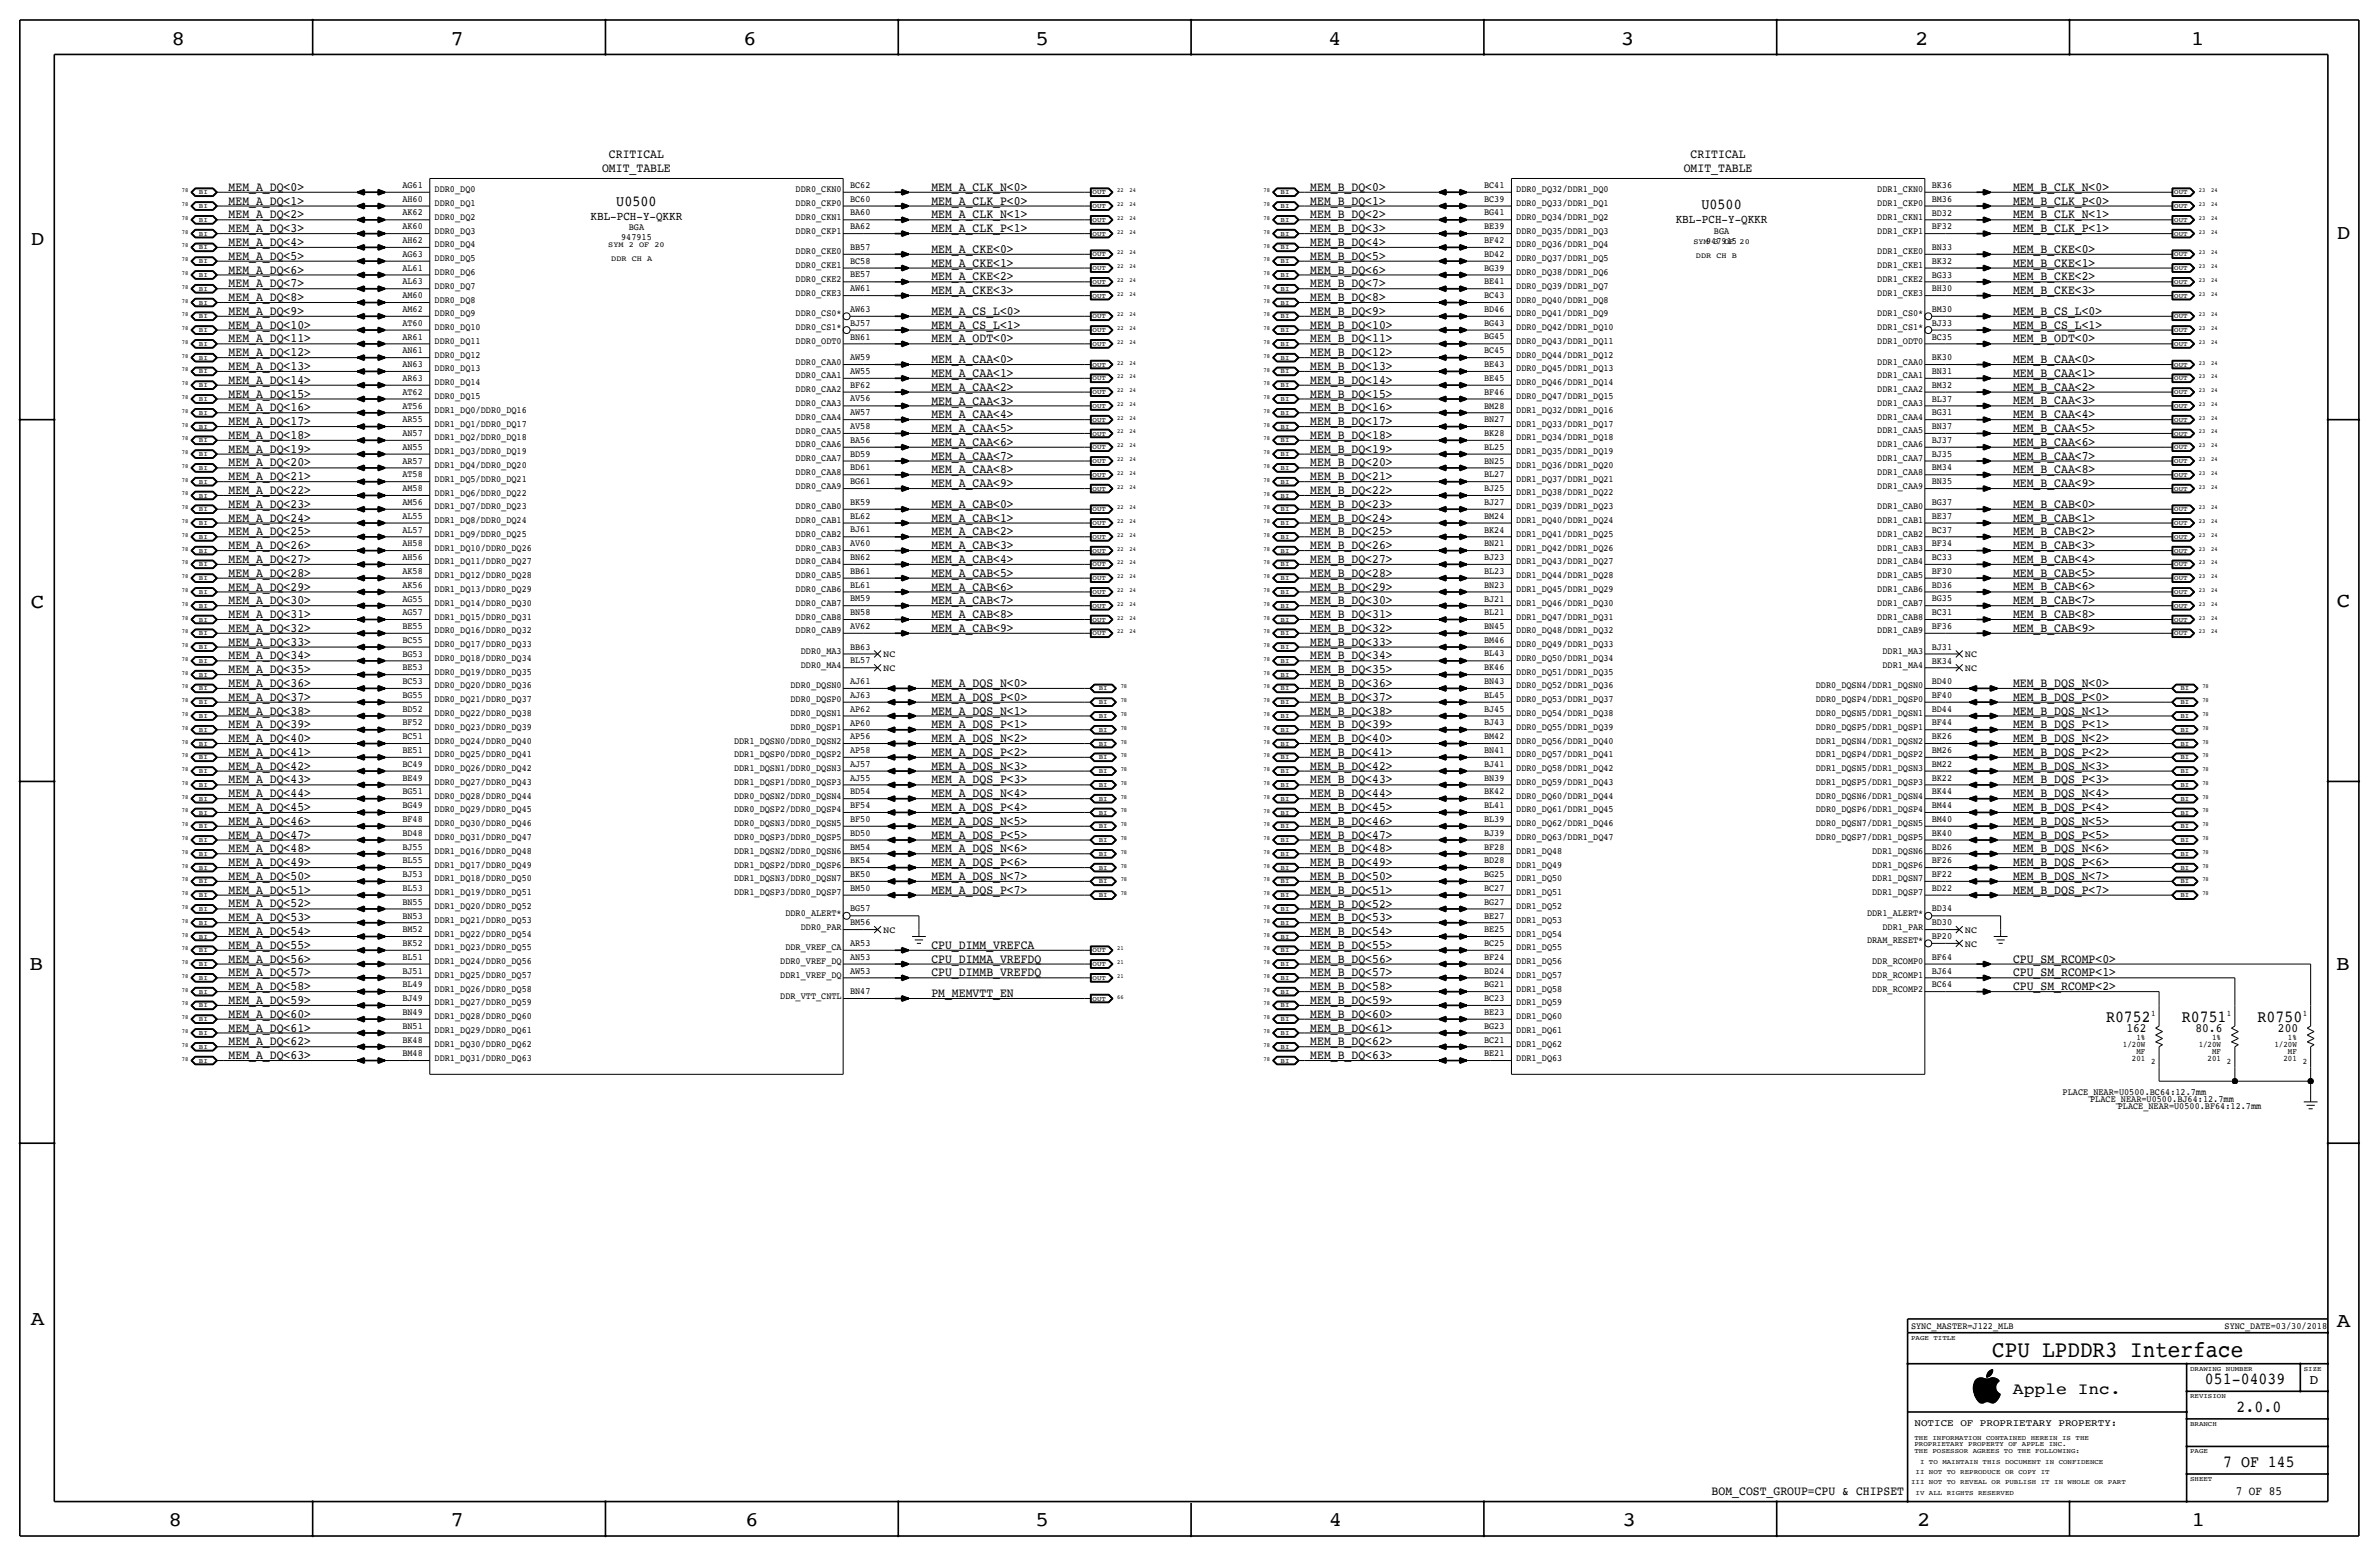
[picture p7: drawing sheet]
<svg xmlns="http://www.w3.org/2000/svg" width="877mm" height="574mm" viewBox="0 0 877 574" stroke-linecap="round" stroke-linejoin="round" font-family="sans-serif">
<defs><g id="words">
<text font-size="8.6" x="734.5" y="500.1">CPU LPDDR3 Interface</text>
<g font-size="7.6">
<text x="63.2" y="16.5">8</text>
<text x="166.1" y="16.5">7</text>
<text x="274" y="16.5">6</text>
<text x="381.7" y="16.5">5</text>
<text x="489.7" y="16.5">4</text>
<text x="597.6" y="16.5">3</text>
<text x="706.1" y="16.5">2</text>
<text x="807.7" y="16.5">1</text>
<text x="861.5" y="88.1">D</text>
<text x="11.4" y="90.4">D</text>
<text x="11.4" y="224.3">C</text>
<text x="861.5" y="223.8">C</text>
<text x="10.8" y="357.6">B</text>
<text x="861.3" y="357.4">B</text>
<text x="11.3" y="488.4">A</text>
<text x="861.5" y="489.2">A</text>
<text x="62.2" y="562.6">8</text>
<text x="166" y="562.6">7</text>
<text x="274.8" y="562.6">6</text>
<text x="381.7" y="562.6">5</text>
<text x="489.9" y="562.6">4</text>
<text x="598.1" y="562.6">3</text>
<text x="706.8" y="562.6">2</text>
<text x="807.9" y="562.6">1</text>
</g>
<g font-size="6.2">
<text x="776.4" y="376.7">R0752</text>
<text x="804.4" y="376.7">R0751</text>
<text x="832.3" y="376.7">R0750</text>
<text x="812.9" y="510.3">051-04039</text>
<text x="824.6" y="520.4">2.0.0</text>
<text x="819.6" y="540.8">7 OF 145</text>
</g>
<text font-size="6" x="742.1" y="513.9">Apple Inc.</text>
<g font-size="5.6">
<text x="227.2" y="75.9">U0500</text>
<text x="627.3" y="77.2">U0500</text>
</g>
<text font-size="5" x="851.5" y="510.3">D</text>
<g font-size="4.7">
<text x="224.5" y="58.2">CRITICAL</text>
<text x="623.3" y="58.2">CRITICAL</text>
<text x="222" y="63.2">OMIT_TABLE</text>
<text x="620.8" y="63.2">OMIT_TABLE</text>
<text x="84.3" y="70.4">MEM_A_DQ&lt;0&gt;</text>
<text x="343.4" y="70.3">MEM_A_CLK_N&lt;0&gt;</text>
<text x="483.1" y="70.3">MEM_B_DQ&lt;0&gt;</text>
<text x="742.1" y="70.3">MEM_B_CLK_N&lt;0&gt;</text>
<text x="84.3" y="75.4">MEM_A_DQ&lt;1&gt;</text>
<text x="343.4" y="75.4">MEM_A_CLK_P&lt;0&gt;</text>
<text x="483.1" y="75.4">MEM_B_DQ&lt;1&gt;</text>
<text x="742.1" y="75.4">MEM_B_CLK_P&lt;0&gt;</text>
<text x="84.3" y="80.5">MEM_A_DQ&lt;2&gt;</text>
<text x="343.4" y="80.5">MEM_A_CLK_N&lt;1&gt;</text>
<text x="483.1" y="80.5">MEM_B_DQ&lt;2&gt;</text>
<text x="742.1" y="80.5">MEM_B_CLK_N&lt;1&gt;</text>
<text x="84.3" y="85.6">MEM_A_DQ&lt;3&gt;</text>
<text x="343.4" y="85.6">MEM_A_CLK_P&lt;1&gt;</text>
<text x="483.1" y="85.6">MEM_B_DQ&lt;3&gt;</text>
<text x="742.1" y="85.6">MEM_B_CLK_P&lt;1&gt;</text>
<text x="84.3" y="95.7">MEM_A_DQ&lt;5&gt;</text>
<text x="84.3" y="90.7">MEM_A_DQ&lt;4&gt;</text>
<text x="343.4" y="93.2">MEM_A_CKE&lt;0&gt;</text>
<text x="483.1" y="95.7">MEM_B_DQ&lt;5&gt;</text>
<text x="483.1" y="90.7">MEM_B_DQ&lt;4&gt;</text>
<text x="742.1" y="93.2">MEM_B_CKE&lt;0&gt;</text>
<text x="84.3" y="100.8">MEM_A_DQ&lt;6&gt;</text>
<text x="343.4" y="98.3">MEM_A_CKE&lt;1&gt;</text>
<text x="483.1" y="100.8">MEM_B_DQ&lt;6&gt;</text>
<text x="742.1" y="98.3">MEM_B_CKE&lt;1&gt;</text>
<text x="84.3" y="105.9">MEM_A_DQ&lt;7&gt;</text>
<text x="343.4" y="103.4">MEM_A_CKE&lt;2&gt;</text>
<text x="483.1" y="105.9">MEM_B_DQ&lt;7&gt;</text>
<text x="742.1" y="103.4">MEM_B_CKE&lt;2&gt;</text>
<text x="84.3" y="111">MEM_A_DQ&lt;8&gt;</text>
<text x="343.4" y="108.4">MEM_A_CKE&lt;3&gt;</text>
<text x="483.1" y="111">MEM_B_DQ&lt;8&gt;</text>
<text x="742.1" y="108.4">MEM_B_CKE&lt;3&gt;</text>
<text x="84.3" y="116.1">MEM_A_DQ&lt;9&gt;</text>
<text x="343.4" y="116.1">MEM_A_CS_L&lt;0&gt;</text>
<text x="483.1" y="116.1">MEM_B_DQ&lt;9&gt;</text>
<text x="742.1" y="116.1">MEM_B_CS_L&lt;0&gt;</text>
<text x="84.3" y="121.1">MEM_A_DQ&lt;10&gt;</text>
<text x="343.4" y="121.1">MEM_A_CS_L&lt;1&gt;</text>
<text x="483.1" y="121.1">MEM_B_DQ&lt;10&gt;</text>
<text x="742.1" y="121.1">MEM_B_CS_L&lt;1&gt;</text>
<text x="84.3" y="126.2">MEM_A_DQ&lt;11&gt;</text>
<text x="84.3" y="131.3">MEM_A_DQ&lt;12&gt;</text>
<text x="343.4" y="126.2">MEM_A_ODT&lt;0&gt;</text>
<text x="483.1" y="131.3">MEM_B_DQ&lt;12&gt;</text>
<text x="483.1" y="126.2">MEM_B_DQ&lt;11&gt;</text>
<text x="742.1" y="126.2">MEM_B_ODT&lt;0&gt;</text>
<text x="84.3" y="136.4">MEM_A_DQ&lt;13&gt;</text>
<text x="343.4" y="133.8">MEM_A_CAA&lt;0&gt;</text>
<text x="483.1" y="136.4">MEM_B_DQ&lt;13&gt;</text>
<text x="742.1" y="133.8">MEM_B_CAA&lt;0&gt;</text>
<text x="84.3" y="141.5">MEM_A_DQ&lt;14&gt;</text>
<text x="343.4" y="138.9">MEM_A_CAA&lt;1&gt;</text>
<text x="483.1" y="141.5">MEM_B_DQ&lt;14&gt;</text>
<text x="742.1" y="138.9">MEM_B_CAA&lt;1&gt;</text>
<text x="84.3" y="146.5">MEM_A_DQ&lt;15&gt;</text>
<text x="343.4" y="144">MEM_A_CAA&lt;2&gt;</text>
<text x="343.4" y="149.1">MEM_A_CAA&lt;3&gt;</text>
<text x="483.1" y="146.5">MEM_B_DQ&lt;15&gt;</text>
<text x="742.1" y="149.1">MEM_B_CAA&lt;3&gt;</text>
<text x="742.1" y="144">MEM_B_CAA&lt;2&gt;</text>
<text x="84.3" y="151.6">MEM_A_DQ&lt;16&gt;</text>
<text x="343.4" y="154.2">MEM_A_CAA&lt;4&gt;</text>
<text x="483.1" y="151.6">MEM_B_DQ&lt;16&gt;</text>
<text x="742.1" y="154.2">MEM_B_CAA&lt;4&gt;</text>
<text x="84.3" y="156.7">MEM_A_DQ&lt;17&gt;</text>
<text x="84.3" y="161.8">MEM_A_DQ&lt;18&gt;</text>
<text x="343.4" y="159.3">MEM_A_CAA&lt;5&gt;</text>
<text x="483.1" y="156.7">MEM_B_DQ&lt;17&gt;</text>
<text x="483.1" y="161.8">MEM_B_DQ&lt;18&gt;</text>
<text x="742.1" y="159.2">MEM_B_CAA&lt;5&gt;</text>
<text x="84.3" y="166.9">MEM_A_DQ&lt;19&gt;</text>
<text x="343.4" y="164.3">MEM_A_CAA&lt;6&gt;</text>
<text x="483.1" y="166.9">MEM_B_DQ&lt;19&gt;</text>
<text x="742.1" y="164.3">MEM_B_CAA&lt;6&gt;</text>
<text x="84.3" y="171.9">MEM_A_DQ&lt;20&gt;</text>
<text x="343.4" y="169.4">MEM_A_CAA&lt;7&gt;</text>
<text x="483.1" y="171.9">MEM_B_DQ&lt;20&gt;</text>
<text x="742.1" y="169.4">MEM_B_CAA&lt;7&gt;</text>
<text x="84.3" y="177">MEM_A_DQ&lt;21&gt;</text>
<text x="343.4" y="179.6">MEM_A_CAA&lt;9&gt;</text>
<text x="343.4" y="174.5">MEM_A_CAA&lt;8&gt;</text>
<text x="483.1" y="177">MEM_B_DQ&lt;21&gt;</text>
<text x="742.1" y="174.5">MEM_B_CAA&lt;8&gt;</text>
<text x="742.1" y="179.6">MEM_B_CAA&lt;9&gt;</text>
<text x="84.3" y="182.1">MEM_A_DQ&lt;22&gt;</text>
<text x="483.1" y="182.1">MEM_B_DQ&lt;22&gt;</text>
<text x="84.3" y="187.2">MEM_A_DQ&lt;23&gt;</text>
<text x="343.4" y="187.2">MEM_A_CAB&lt;0&gt;</text>
<text x="483.1" y="187.2">MEM_B_DQ&lt;23&gt;</text>
<text x="742.1" y="187.2">MEM_B_CAB&lt;0&gt;</text>
<text x="84.3" y="192.3">MEM_A_DQ&lt;24&gt;</text>
<text x="84.3" y="197.3">MEM_A_DQ&lt;25&gt;</text>
<text x="343.4" y="192.3">MEM_A_CAB&lt;1&gt;</text>
<text x="343.4" y="197.3">MEM_A_CAB&lt;2&gt;</text>
<text x="483.1" y="197.3">MEM_B_DQ&lt;25&gt;</text>
<text x="483.1" y="192.3">MEM_B_DQ&lt;24&gt;</text>
<text x="742.1" y="192.3">MEM_B_CAB&lt;1&gt;</text>
<text x="742.1" y="197.3">MEM_B_CAB&lt;2&gt;</text>
<text x="84.3" y="202.4">MEM_A_DQ&lt;26&gt;</text>
<text x="343.4" y="202.4">MEM_A_CAB&lt;3&gt;</text>
<text x="483.1" y="202.4">MEM_B_DQ&lt;26&gt;</text>
<text x="742.1" y="202.4">MEM_B_CAB&lt;3&gt;</text>
<text x="84.3" y="207.5">MEM_A_DQ&lt;27&gt;</text>
<text x="343.4" y="207.5">MEM_A_CAB&lt;4&gt;</text>
<text x="483.1" y="207.5">MEM_B_DQ&lt;27&gt;</text>
<text x="742.1" y="207.5">MEM_B_CAB&lt;4&gt;</text>
<text x="84.3" y="212.6">MEM_A_DQ&lt;28&gt;</text>
<text x="343.4" y="212.6">MEM_A_CAB&lt;5&gt;</text>
<text x="483.1" y="212.6">MEM_B_DQ&lt;28&gt;</text>
<text x="742.1" y="212.6">MEM_B_CAB&lt;5&gt;</text>
<text x="84.3" y="217.7">MEM_A_DQ&lt;29&gt;</text>
<text x="343.4" y="217.7">MEM_A_CAB&lt;6&gt;</text>
<text x="483.1" y="217.7">MEM_B_DQ&lt;29&gt;</text>
<text x="742.1" y="217.7">MEM_B_CAB&lt;6&gt;</text>
<text x="84.3" y="222.7">MEM_A_DQ&lt;30&gt;</text>
<text x="84.3" y="227.8">MEM_A_DQ&lt;31&gt;</text>
<text x="343.4" y="227.8">MEM_A_CAB&lt;8&gt;</text>
<text x="343.4" y="222.7">MEM_A_CAB&lt;7&gt;</text>
<text x="483.1" y="227.8">MEM_B_DQ&lt;31&gt;</text>
<text x="483.1" y="222.8">MEM_B_DQ&lt;30&gt;</text>
<text x="742.1" y="222.7">MEM_B_CAB&lt;7&gt;</text>
<text x="742.1" y="227.8">MEM_B_CAB&lt;8&gt;</text>
<text x="84.3" y="232.9">MEM_A_DQ&lt;32&gt;</text>
<text x="343.4" y="232.9">MEM_A_CAB&lt;9&gt;</text>
<text x="483.1" y="232.9">MEM_B_DQ&lt;32&gt;</text>
<text x="742.1" y="232.9">MEM_B_CAB&lt;9&gt;</text>
<text x="84.3" y="238">MEM_A_DQ&lt;33&gt;</text>
<text x="483.1" y="238">MEM_B_DQ&lt;33&gt;</text>
<text x="84.3" y="243.1">MEM_A_DQ&lt;34&gt;</text>
<text x="483.1" y="243.1">MEM_B_DQ&lt;34&gt;</text>
<text x="84.3" y="248.1">MEM_A_DQ&lt;35&gt;</text>
<text x="483.1" y="248.2">MEM_B_DQ&lt;35&gt;</text>
<text x="84.3" y="253.2">MEM_A_DQ&lt;36&gt;</text>
<text x="343.4" y="253.2">MEM_A_DQS_N&lt;0&gt;</text>
<text x="483.1" y="253.2">MEM_B_DQ&lt;36&gt;</text>
<text x="742.1" y="253.2">MEM_B_DQS_N&lt;0&gt;</text>
<text x="84.3" y="263.4">MEM_A_DQ&lt;38&gt;</text>
<text x="84.3" y="258.3">MEM_A_DQ&lt;37&gt;</text>
<text x="343.4" y="258.3">MEM_A_DQS_P&lt;0&gt;</text>
<text x="343.4" y="263.4">MEM_A_DQS_N&lt;1&gt;</text>
<text x="483.1" y="258.3">MEM_B_DQ&lt;37&gt;</text>
<text x="483.1" y="263.4">MEM_B_DQ&lt;38&gt;</text>
<text x="742.1" y="263.4">MEM_B_DQS_N&lt;1&gt;</text>
<text x="742.1" y="258.3">MEM_B_DQS_P&lt;0&gt;</text>
<text x="84.3" y="268.5">MEM_A_DQ&lt;39&gt;</text>
<text x="343.4" y="268.5">MEM_A_DQS_P&lt;1&gt;</text>
<text x="483.1" y="268.5">MEM_B_DQ&lt;39&gt;</text>
<text x="742.1" y="268.5">MEM_B_DQS_P&lt;1&gt;</text>
<text x="84.3" y="273.5">MEM_A_DQ&lt;40&gt;</text>
<text x="343.4" y="273.5">MEM_A_DQS_N&lt;2&gt;</text>
<text x="483.1" y="273.5">MEM_B_DQ&lt;40&gt;</text>
<text x="742.1" y="273.5">MEM_B_DQS_N&lt;2&gt;</text>
<text x="84.3" y="278.6">MEM_A_DQ&lt;41&gt;</text>
<text x="343.4" y="278.6">MEM_A_DQS_P&lt;2&gt;</text>
<text x="483.1" y="278.6">MEM_B_DQ&lt;41&gt;</text>
<text x="742.1" y="278.6">MEM_B_DQS_P&lt;2&gt;</text>
<text x="84.3" y="283.7">MEM_A_DQ&lt;42&gt;</text>
<text x="343.4" y="283.7">MEM_A_DQS_N&lt;3&gt;</text>
<text x="483.1" y="283.7">MEM_B_DQ&lt;42&gt;</text>
<text x="742.1" y="283.7">MEM_B_DQS_N&lt;3&gt;</text>
<text x="84.3" y="288.8">MEM_A_DQ&lt;43&gt;</text>
<text x="84.3" y="293.9">MEM_A_DQ&lt;44&gt;</text>
<text x="343.4" y="288.8">MEM_A_DQS_P&lt;3&gt;</text>
<text x="343.4" y="293.9">MEM_A_DQS_N&lt;4&gt;</text>
<text x="483.1" y="293.9">MEM_B_DQ&lt;44&gt;</text>
<text x="483.1" y="288.8">MEM_B_DQ&lt;43&gt;</text>
<text x="742.1" y="288.8">MEM_B_DQS_P&lt;3&gt;</text>
<text x="742.1" y="293.9">MEM_B_DQS_N&lt;4&gt;</text>
<text x="84.3" y="298.9">MEM_A_DQ&lt;45&gt;</text>
<text x="343.4" y="298.9">MEM_A_DQS_P&lt;4&gt;</text>
<text x="483.1" y="298.9">MEM_B_DQ&lt;45&gt;</text>
<text x="742.1" y="298.9">MEM_B_DQS_P&lt;4&gt;</text>
<text x="84.3" y="304">MEM_A_DQ&lt;46&gt;</text>
<text x="343.4" y="304">MEM_A_DQS_N&lt;5&gt;</text>
<text x="483.1" y="304">MEM_B_DQ&lt;46&gt;</text>
<text x="742.1" y="304">MEM_B_DQS_N&lt;5&gt;</text>
<text x="84.3" y="309.1">MEM_A_DQ&lt;47&gt;</text>
<text x="343.4" y="309.1">MEM_A_DQS_P&lt;5&gt;</text>
<text x="483.1" y="309.1">MEM_B_DQ&lt;47&gt;</text>
<text x="742.1" y="309.1">MEM_B_DQS_P&lt;5&gt;</text>
<text x="84.3" y="314.2">MEM_A_DQ&lt;48&gt;</text>
<text x="343.4" y="314.2">MEM_A_DQS_N&lt;6&gt;</text>
<text x="483.1" y="314.2">MEM_B_DQ&lt;48&gt;</text>
<text x="742.1" y="314.2">MEM_B_DQS_N&lt;6&gt;</text>
<text x="84.3" y="319.3">MEM_A_DQ&lt;49&gt;</text>
<text x="343.4" y="319.3">MEM_A_DQS_P&lt;6&gt;</text>
<text x="483.1" y="319.3">MEM_B_DQ&lt;49&gt;</text>
<text x="742.1" y="319.3">MEM_B_DQS_P&lt;6&gt;</text>
<text x="84.3" y="329.4">MEM_A_DQ&lt;51&gt;</text>
<text x="84.3" y="324.3">MEM_A_DQ&lt;50&gt;</text>
<text x="343.4" y="324.3">MEM_A_DQS_N&lt;7&gt;</text>
<text x="343.4" y="329.4">MEM_A_DQS_P&lt;7&gt;</text>
<text x="483.1" y="324.3">MEM_B_DQ&lt;50&gt;</text>
<text x="483.1" y="329.4">MEM_B_DQ&lt;51&gt;</text>
<text x="742.1" y="329.4">MEM_B_DQS_P&lt;7&gt;</text>
<text x="742.1" y="324.3">MEM_B_DQS_N&lt;7&gt;</text>
<text x="84.3" y="334.5">MEM_A_DQ&lt;52&gt;</text>
<text x="483.1" y="334.5">MEM_B_DQ&lt;52&gt;</text>
<text x="84.3" y="339.6">MEM_A_DQ&lt;53&gt;</text>
<text x="483.1" y="339.6">MEM_B_DQ&lt;53&gt;</text>
<text x="84.3" y="344.7">MEM_A_DQ&lt;54&gt;</text>
<text x="483.1" y="344.7">MEM_B_DQ&lt;54&gt;</text>
<text x="84.3" y="349.7">MEM_A_DQ&lt;55&gt;</text>
<text x="343.4" y="349.7">CPU_DIMM_VREFCA</text>
<text x="483.1" y="349.7">MEM_B_DQ&lt;55&gt;</text>
<text x="84.3" y="354.8">MEM_A_DQ&lt;56&gt;</text>
<text x="84.3" y="359.9">MEM_A_DQ&lt;57&gt;</text>
<text x="343.4" y="359.9">CPU_DIMMB_VREFDQ</text>
<text x="343.4" y="354.8">CPU_DIMMA_VREFDQ</text>
<text x="483.1" y="354.8">MEM_B_DQ&lt;56&gt;</text>
<text x="483.1" y="359.9">MEM_B_DQ&lt;57&gt;</text>
<text x="742.1" y="359.9">CPU_SM_RCOMP&lt;1&gt;</text>
<text x="742.1" y="354.8">CPU_SM_RCOMP&lt;0&gt;</text>
<text x="84.3" y="365">MEM_A_DQ&lt;58&gt;</text>
<text x="483.1" y="365">MEM_B_DQ&lt;58&gt;</text>
<text x="742.1" y="365">CPU_SM_RCOMP&lt;2&gt;</text>
<text x="84.3" y="370.1">MEM_A_DQ&lt;59&gt;</text>
<text x="343.4" y="367.5">PM_MEMVTT_EN</text>
<text x="483.1" y="370.1">MEM_B_DQ&lt;59&gt;</text>
<text x="84.3" y="375.1">MEM_A_DQ&lt;60&gt;</text>
<text x="483.1" y="375.1">MEM_B_DQ&lt;60&gt;</text>
<text x="84.3" y="380.2">MEM_A_DQ&lt;61&gt;</text>
<text x="483.1" y="380.2">MEM_B_DQ&lt;61&gt;</text>
<text x="783.9" y="380.5">162</text>
<text x="809.4" y="380.5">80.6</text>
<text x="839.8" y="380.5">200</text>
<text x="84.3" y="385.3">MEM_A_DQ&lt;62&gt;</text>
<text x="483.1" y="385.3">MEM_B_DQ&lt;62&gt;</text>
<text x="84.3" y="390.4">MEM_A_DQ&lt;63&gt;</text>
<text x="483.1" y="390.4">MEM_B_DQ&lt;63&gt;</text>
<text x="631" y="550.9">BOM_COST_GROUP=CPU &amp; CHIPSET</text>
</g>
<text font-size="4.6" x="824.2" y="550.9">7 OF 85</text>
<g font-size="4.5">
<text x="217.7" y="81">KBL-PCH-Y-QKKR</text>
<text x="617.8" y="82.3">KBL-PCH-Y-QKKR</text>
</g>
<text font-size="3.7" x="705.8" y="525.5">NOTICE OF PROPRIETARY PROPERTY:</text>
<g font-size="3.5">
<text x="148.3" y="69.3">AG61</text>
<text x="160.2" y="70.9">DDR0_DQ0</text>
<text x="293.3" y="70.9">DDR0_CKN0</text>
<text x="313.4" y="69.3">BC62</text>
<text x="547.1" y="69.2">BC41</text>
<text x="559" y="70.9">DDR0_DQ32/DDR1_DQ0</text>
<text x="692.1" y="70.9">DDR1_CKN0</text>
<text x="712.2" y="69.3">BK36</text>
<text x="148.3" y="74.3">AH60</text>
<text x="160.2" y="76">DDR0_DQ1</text>
<text x="293.3" y="76">DDR0_CKP0</text>
<text x="313.4" y="74.3">BC60</text>
<text x="547.1" y="74.3">BC39</text>
<text x="559" y="75.9">DDR0_DQ33/DDR1_DQ1</text>
<text x="692.1" y="76">DDR1_CKP0</text>
<text x="712.2" y="74.4">BM36</text>
<text x="148.3" y="79.4">AK62</text>
<text x="160.2" y="81">DDR0_DQ2</text>
<text x="293.3" y="81.1">DDR0_CKN1</text>
<text x="313.4" y="79.4">BA60</text>
<text x="547.1" y="79.4">BG41</text>
<text x="559" y="81">DDR0_DQ34/DDR1_DQ2</text>
<text x="692.1" y="81">DDR1_CKN1</text>
<text x="712.2" y="79.5">BD32</text>
<text x="148.3" y="89.6">AH62</text>
<text x="148.3" y="84.5">AK60</text>
<text x="160.2" y="86.1">DDR0_DQ3</text>
<text x="229" y="88.6">947915</text>
<text x="231.8" y="84.8">BGA</text>
<text x="293.3" y="86.1">DDR0_CKP1</text>
<text x="313.4" y="84.5">BA62</text>
<text x="547.1" y="89.6">BF42</text>
<text x="547.1" y="84.5">BE39</text>
<text x="559" y="86.1">DDR0_DQ35/DDR1_DQ3</text>
<text x="629" y="89.9">947915</text>
<text x="631.9" y="86.1">BGA</text>
<text x="692.1" y="86.1">DDR1_CKP1</text>
<text x="712.2" y="84.5">BF32</text>
<text x="148.3" y="94.7">AG63</text>
<text x="160.2" y="91.2">DDR0_DQ4</text>
<text x="293.3" y="93.7">DDR0_CKE0</text>
<text x="313.4" y="92.1">BB57</text>
<text x="547.1" y="94.6">BD42</text>
<text x="559" y="91.2">DDR0_DQ36/DDR1_DQ4</text>
<text x="692.1" y="93.7">DDR1_CKE0</text>
<text x="712.2" y="92.2">BN33</text>
<text x="148.3" y="99.7">AL61</text>
<text x="160.2" y="101.4">DDR0_DQ6</text>
<text x="160.2" y="96.3">DDR0_DQ5</text>
<text x="293.3" y="98.8">DDR0_CKE1</text>
<text x="313.4" y="97.2">BC58</text>
<text x="547.1" y="99.7">BG39</text>
<text x="559" y="96.3">DDR0_DQ37/DDR1_DQ5</text>
<text x="559" y="101.3">DDR0_DQ38/DDR1_DQ6</text>
<text x="692.1" y="98.8">DDR1_CKE1</text>
<text x="712.2" y="97.2">BK32</text>
<text x="148.3" y="104.8">AL63</text>
<text x="160.2" y="106.4">DDR0_DQ7</text>
<text x="293.3" y="103.9">DDR0_CKE2</text>
<text x="313.4" y="107.4">AW61</text>
<text x="313.4" y="102.3">BE57</text>
<text x="547.1" y="104.8">BE41</text>
<text x="559" y="106.4">DDR0_DQ39/DDR1_DQ7</text>
<text x="692.1" y="103.9">DDR1_CKE2</text>
<text x="712.2" y="107.4">BH30</text>
<text x="712.2" y="102.3">BG33</text>
<text x="148.3" y="109.9">AM60</text>
<text x="160.2" y="111.5">DDR0_DQ8</text>
<text x="293.3" y="109">DDR0_CKE3</text>
<text x="547.1" y="109.9">BC43</text>
<text x="559" y="111.5">DDR0_DQ40/DDR1_DQ8</text>
<text x="692.1" y="109">DDR1_CKE3</text>
<text x="148.3" y="115">AM62</text>
<text x="160.2" y="116.6">DDR0_DQ9</text>
<text x="293.3" y="116.6">DDR0_CS0*</text>
<text x="313.4" y="115">AW63</text>
<text x="547.1" y="115">BD46</text>
<text x="559" y="116.6">DDR0_DQ41/DDR1_DQ9</text>
<text x="692.1" y="116.6">DDR1_CS0*</text>
<text x="712.2" y="115">BM30</text>
<text x="148.3" y="125.2">AR61</text>
<text x="148.3" y="120.1">AT60</text>
<text x="160.2" y="121.7">DDR0_DQ10</text>
<text x="293.3" y="121.7">DDR0_CS1*</text>
<text x="313.4" y="125.2">BN61</text>
<text x="313.4" y="120.1">BJ57</text>
<text x="547.1" y="125.1">BG45</text>
<text x="547.1" y="120">BG43</text>
<text x="559" y="121.7">DDR0_DQ42/DDR1_DQ10</text>
<text x="692.1" y="121.7">DDR1_CS1*</text>
<text x="712.2" y="125.2">BC35</text>
<text x="712.2" y="120.1">BJ33</text>
<text x="148.3" y="130.2">AN61</text>
<text x="160.2" y="131.9">DDR0_DQ12</text>
<text x="160.2" y="126.8">DDR0_DQ11</text>
<text x="293.3" y="126.7">DDR0_ODT0</text>
<text x="547.1" y="130.2">BC45</text>
<text x="559" y="131.8">DDR0_DQ44/DDR1_DQ12</text>
<text x="559" y="126.7">DDR0_DQ43/DDR1_DQ11</text>
<text x="692.1" y="126.8">DDR1_ODT0</text>
<text x="148.3" y="135.3">AN63</text>
<text x="160.2" y="136.9">DDR0_DQ13</text>
<text x="293.3" y="134.4">DDR0_CAA0</text>
<text x="313.4" y="137.8">AW55</text>
<text x="313.4" y="132.7">AW59</text>
<text x="547.1" y="135.3">BE43</text>
<text x="559" y="136.9">DDR0_DQ45/DDR1_DQ13</text>
<text x="692.1" y="134.4">DDR1_CAA0</text>
<text x="712.2" y="137.9">BN31</text>
<text x="712.2" y="132.8">BK30</text>
<text x="148.3" y="140.4">AR63</text>
<text x="160.2" y="142">DDR0_DQ14</text>
<text x="293.3" y="139.5">DDR0_CAA1</text>
<text x="313.4" y="142.9">BF62</text>
<text x="547.1" y="140.4">BE45</text>
<text x="559" y="142">DDR0_DQ46/DDR1_DQ14</text>
<text x="692.1" y="139.4">DDR1_CAA1</text>
<text x="712.2" y="142.9">BM32</text>
<text x="148.3" y="145.5">AT62</text>
<text x="160.2" y="147.1">DDR0_DQ15</text>
<text x="293.3" y="149.6">DDR0_CAA3</text>
<text x="293.3" y="144.5">DDR0_CAA2</text>
<text x="313.4" y="148">AV56</text>
<text x="547.1" y="145.4">BF46</text>
<text x="559" y="147.1">DDR0_DQ47/DDR1_DQ15</text>
<text x="692.1" y="149.6">DDR1_CAA3</text>
<text x="692.1" y="144.5">DDR1_CAA2</text>
<text x="712.2" y="148">BL37</text>
<text x="148.3" y="155.7">AR55</text>
<text x="148.3" y="150.6">AT56</text>
<text x="160.2" y="152.2">DDR1_DQ0/DDR0_DQ16</text>
<text x="293.3" y="154.7">DDR0_CAA4</text>
<text x="313.4" y="153.1">AW57</text>
<text x="547.1" y="155.7">BN27</text>
<text x="547.1" y="150.6">BM28</text>
<text x="559" y="152.1">DDR1_DQ32/DDR1_DQ16</text>
<text x="692.1" y="154.7">DDR1_CAA4</text>
<text x="712.2" y="153.1">BG31</text>
<text x="148.3" y="160.7">AN57</text>
<text x="160.2" y="157.3">DDR1_DQ1/DDR0_DQ17</text>
<text x="293.3" y="159.8">DDR0_CAA5</text>
<text x="313.4" y="158.1">AV58</text>
<text x="547.1" y="160.7">BK28</text>
<text x="559" y="157.2">DDR1_DQ33/DDR1_DQ17</text>
<text x="692.1" y="159.8">DDR1_CAA5</text>
<text x="712.2" y="158.2">BN37</text>
<text x="148.3" y="165.8">AN55</text>
<text x="160.2" y="167.4">DDR1_DQ3/DDR0_DQ19</text>
<text x="160.2" y="162.3">DDR1_DQ2/DDR0_DQ18</text>
<text x="293.3" y="164.9">DDR0_CAA6</text>
<text x="313.4" y="163.2">BA56</text>
<text x="547.1" y="165.8">BL25</text>
<text x="559" y="162.3">DDR1_DQ34/DDR1_DQ18</text>
<text x="559" y="167.4">DDR1_DQ35/DDR1_DQ19</text>
<text x="692.1" y="164.9">DDR1_CAA6</text>
<text x="712.2" y="163.3">BJ37</text>
<text x="148.3" y="170.9">AR57</text>
<text x="160.2" y="172.5">DDR1_DQ4/DDR0_DQ20</text>
<text x="293.3" y="169.9">DDR0_CAA7</text>
<text x="313.4" y="173.4">BD61</text>
<text x="313.4" y="168.3">BD59</text>
<text x="547.1" y="170.9">BN25</text>
<text x="559" y="172.5">DDR1_DQ36/DDR1_DQ20</text>
<text x="692.1" y="169.9">DDR1_CAA7</text>
<text x="712.2" y="173.4">BM34</text>
<text x="712.2" y="168.3">BJ35</text>
<text x="148.3" y="176">AT58</text>
<text x="160.2" y="177.6">DDR1_DQ5/DDR0_DQ21</text>
<text x="293.3" y="175">DDR0_CAA8</text>
<text x="313.4" y="178.5">BG61</text>
<text x="547.1" y="176">BL27</text>
<text x="559" y="177.5">DDR1_DQ37/DDR1_DQ21</text>
<text x="692.1" y="175">DDR1_CAA8</text>
<text x="712.2" y="178.5">BN35</text>
<text x="148.3" y="181.1">AM58</text>
<text x="160.2" y="182.6">DDR1_DQ6/DDR0_DQ22</text>
<text x="293.3" y="180.1">DDR0_CAA9</text>
<text x="547.1" y="181.1">BJ25</text>
<text x="559" y="182.6">DDR1_DQ38/DDR1_DQ22</text>
<text x="692.1" y="180.1">DDR1_CAA9</text>
<text x="148.3" y="191.2">AL55</text>
<text x="148.3" y="186.1">AM56</text>
<text x="160.2" y="187.7">DDR1_DQ7/DDR0_DQ23</text>
<text x="293.3" y="187.7">DDR0_CAB0</text>
<text x="313.4" y="191.2">BL62</text>
<text x="313.4" y="186.1">BK59</text>
<text x="547.1" y="191.2">BM24</text>
<text x="547.1" y="186.1">BJ27</text>
<text x="559" y="187.7">DDR1_DQ39/DDR1_DQ23</text>
<text x="692.1" y="187.7">DDR1_CAB0</text>
<text x="712.2" y="191.2">BE37</text>
<text x="712.2" y="186.1">BG37</text>
<text x="148.3" y="196.3">AL57</text>
<text x="160.2" y="197.9">DDR1_DQ9/DDR0_DQ25</text>
<text x="160.2" y="192.8">DDR1_DQ8/DDR0_DQ24</text>
<text x="293.3" y="197.9">DDR0_CAB2</text>
<text x="293.3" y="192.8">DDR0_CAB1</text>
<text x="313.4" y="196.2">BJ61</text>
<text x="547.1" y="196.3">BK24</text>
<text x="559" y="197.9">DDR1_DQ41/DDR1_DQ25</text>
<text x="559" y="192.8">DDR1_DQ40/DDR1_DQ24</text>
<text x="692.1" y="192.8">DDR1_CAB1</text>
<text x="692.1" y="197.9">DDR1_CAB2</text>
<text x="712.2" y="196.3">BC37</text>
<text x="148.3" y="201.4">AH58</text>
<text x="160.2" y="203">DDR1_DQ10/DDR0_DQ26</text>
<text x="293.3" y="203">DDR0_CAB3</text>
<text x="313.4" y="201.3">AV60</text>
<text x="547.1" y="201.4">BN21</text>
<text x="559" y="202.9">DDR1_DQ42/DDR1_DQ26</text>
<text x="692.1" y="203">DDR1_CAB3</text>
<text x="712.2" y="201.4">BF34</text>
<text x="148.3" y="206.5">AH56</text>
<text x="160.2" y="208">DDR1_DQ11/DDR0_DQ27</text>
<text x="293.3" y="208.1">DDR0_CAB4</text>
<text x="313.4" y="206.4">BN62</text>
<text x="547.1" y="206.5">BJ23</text>
<text x="559" y="208">DDR1_DQ43/DDR1_DQ27</text>
<text x="692.1" y="208">DDR1_CAB4</text>
<text x="712.2" y="206.4">BC33</text>
<text x="148.3" y="211.6">AK58</text>
<text x="160.2" y="213.1">DDR1_DQ12/DDR0_DQ28</text>
<text x="293.3" y="213.1">DDR0_CAB5</text>
<text x="313.4" y="211.5">BB61</text>
<text x="547.1" y="211.6">BL23</text>
<text x="559" y="213.1">DDR1_DQ44/DDR1_DQ28</text>
<text x="692.1" y="213.1">DDR1_CAB5</text>
<text x="712.2" y="211.5">BF30</text>
<text x="148.3" y="221.7">AG55</text>
<text x="148.3" y="216.6">AK56</text>
<text x="160.2" y="218.2">DDR1_DQ13/DDR0_DQ29</text>
<text x="293.3" y="218.2">DDR0_CAB6</text>
<text x="313.4" y="221.7">BM59</text>
<text x="313.4" y="216.6">BL61</text>
<text x="547.1" y="221.7">BJ21</text>
<text x="547.1" y="216.6">BN23</text>
<text x="559" y="218.2">DDR1_DQ45/DDR1_DQ29</text>
<text x="692.1" y="218.2">DDR1_CAB6</text>
<text x="712.2" y="221.7">BG35</text>
<text x="712.2" y="216.6">BD36</text>
<text x="148.3" y="226.8">AG57</text>
<text x="160.2" y="223.3">DDR1_DQ14/DDR0_DQ30</text>
<text x="293.3" y="223.3">DDR0_CAB7</text>
<text x="313.4" y="226.7">BN58</text>
<text x="547.1" y="226.8">BL21</text>
<text x="559" y="223.3">DDR1_DQ46/DDR1_DQ30</text>
<text x="692.1" y="223.3">DDR1_CAB7</text>
<text x="712.2" y="226.8">BC31</text>
<text x="148.3" y="231.8">BE55</text>
<text x="160.2" y="228.4">DDR1_DQ15/DDR0_DQ31</text>
<text x="160.2" y="233.4">DDR0_DQ16/DDR0_DQ32</text>
<text x="293.3" y="228.4">DDR0_CAB8</text>
<text x="293.3" y="233.4">DDR0_CAB9</text>
<text x="313.4" y="231.8">AV62</text>
<text x="547.1" y="231.8">BN45</text>
<text x="559" y="228.4">DDR1_DQ47/DDR1_DQ31</text>
<text x="559" y="233.4">DDR0_DQ48/DDR1_DQ32</text>
<text x="692.1" y="228.4">DDR1_CAB8</text>
<text x="692.1" y="233.4">DDR1_CAB9</text>
<text x="712.2" y="231.9">BF36</text>
<text x="148.3" y="236.9">BC55</text>
<text x="160.2" y="238.5">DDR0_DQ17/DDR0_DQ33</text>
<text x="313.4" y="239.5">BB63</text>
<text x="547.1" y="236.9">BM46</text>
<text x="559" y="238.5">DDR0_DQ49/DDR1_DQ33</text>
<text x="712.2" y="239.5">BJ31</text>
<text x="148.3" y="242">BG53</text>
<text x="160.2" y="243.6">DDR0_DQ18/DDR0_DQ34</text>
<text x="295.2" y="241.1">DDR0_MA3</text>
<text x="313.4" y="244.6">BL57</text>
<text x="325.6" y="242.3">NC</text>
<text x="547.1" y="242">BL43</text>
<text x="559" y="243.6">DDR0_DQ50/DDR1_DQ34</text>
<text x="694" y="241.1">DDR1_MA3</text>
<text x="712.2" y="244.6">BK34</text>
<text x="724.4" y="242.3">NC</text>
<text x="148.3" y="247.1">BE53</text>
<text x="160.2" y="248.7">DDR0_DQ19/DDR0_DQ35</text>
<text x="295.2" y="246.1">DDR0_MA4</text>
<text x="325.6" y="247.4">NC</text>
<text x="547.1" y="247.1">BK46</text>
<text x="559" y="248.7">DDR0_DQ51/DDR1_DQ35</text>
<text x="694" y="246.1">DDR1_MA4</text>
<text x="724.4" y="247.4">NC</text>
<text x="148.3" y="257.2">BG55</text>
<text x="148.3" y="252.2">BC53</text>
<text x="160.2" y="253.8">DDR0_DQ20/DDR0_DQ36</text>
<text x="291.4" y="253.8">DDR0_DQSN0</text>
<text x="313.4" y="257.3">AJ63</text>
<text x="313.4" y="252.2">AJ61</text>
<text x="547.1" y="257.2">BL45</text>
<text x="547.1" y="252.1">BN43</text>
<text x="559" y="253.8">DDR0_DQ52/DDR1_DQ36</text>
<text x="669.4" y="253.7">DDR0_DQSN4/DDR1_DQSN0</text>
<text x="712.2" y="257.2">BF40</text>
<text x="712.2" y="252.1">BD40</text>
<text x="148.3" y="262.3">BD52</text>
<text x="160.2" y="258.8">DDR0_DQ21/DDR0_DQ37</text>
<text x="160.2" y="263.9">DDR0_DQ22/DDR0_DQ38</text>
<text x="291.4" y="263.9">DDR0_DQSN1</text>
<text x="291.4" y="258.8">DDR0_DQSP0</text>
<text x="313.4" y="262.3">AP62</text>
<text x="547.1" y="262.3">BJ45</text>
<text x="559" y="258.8">DDR0_DQ53/DDR1_DQ37</text>
<text x="559" y="263.9">DDR0_DQ54/DDR1_DQ38</text>
<text x="669.4" y="263.9">DDR0_DQSN5/DDR1_DQSN1</text>
<text x="669.4" y="258.8">DDR0_DQSP4/DDR1_DQSP0</text>
<text x="712.2" y="262.3">BD44</text>
<text x="148.3" y="267.4">BF52</text>
<text x="160.2" y="269">DDR0_DQ23/DDR0_DQ39</text>
<text x="291.4" y="269">DDR0_DQSP1</text>
<text x="313.4" y="267.4">AP60</text>
<text x="547.1" y="267.4">BJ43</text>
<text x="559" y="269">DDR0_DQ55/DDR1_DQ39</text>
<text x="669.4" y="269">DDR0_DQSP5/DDR1_DQSP1</text>
<text x="712.2" y="267.4">BF44</text>
<text x="148.3" y="272.5">BC51</text>
<text x="160.2" y="274.1">DDR0_DQ24/DDR0_DQ40</text>
<text x="270.6" y="274.1">DDR1_DQSN0/DDR0_DQSN2</text>
<text x="313.4" y="272.5">AP56</text>
<text x="547.1" y="272.5">BM42</text>
<text x="559" y="274.1">DDR0_DQ56/DDR1_DQ40</text>
<text x="669.4" y="274.1">DDR1_DQSN4/DDR1_DQSN2</text>
<text x="712.2" y="272.5">BK26</text>
<text x="148.3" y="277.6">BE51</text>
<text x="160.2" y="279.2">DDR0_DQ25/DDR0_DQ41</text>
<text x="270.6" y="279.1">DDR1_DQSP0/DDR0_DQSP2</text>
<text x="313.4" y="277.6">AP58</text>
<text x="547.1" y="277.5">BN41</text>
<text x="559" y="279.2">DDR0_DQ57/DDR1_DQ41</text>
<text x="669.4" y="279.2">DDR1_DQSP4/DDR1_DQSP2</text>
<text x="712.2" y="277.6">BM26</text>
<text x="148.3" y="287.7">BE49</text>
<text x="148.3" y="282.7">BC49</text>
<text x="160.2" y="284.2">DDR0_DQ26/DDR0_DQ42</text>
<text x="270.6" y="284.2">DDR1_DQSN1/DDR0_DQSN3</text>
<text x="313.4" y="287.8">AJ55</text>
<text x="313.4" y="282.7">AJ57</text>
<text x="547.1" y="287.7">BN39</text>
<text x="547.1" y="282.6">BJ41</text>
<text x="559" y="284.2">DDR0_DQ58/DDR1_DQ42</text>
<text x="669.4" y="284.2">DDR1_DQSN5/DDR1_DQSN3</text>
<text x="712.2" y="287.8">BK22</text>
<text x="712.2" y="282.7">BM22</text>
<text x="148.3" y="292.8">BG51</text>
<text x="160.2" y="289.3">DDR0_DQ27/DDR0_DQ43</text>
<text x="270.6" y="289.3">DDR1_DQSP1/DDR0_DQSP3</text>
<text x="313.4" y="292.8">BD54</text>
<text x="547.1" y="292.8">BK42</text>
<text x="559" y="289.3">DDR0_DQ59/DDR1_DQ43</text>
<text x="669.4" y="289.3">DDR1_DQSP5/DDR1_DQSP3</text>
<text x="712.2" y="292.8">BK44</text>
<text x="148.3" y="297.9">BG49</text>
<text x="160.2" y="294.4">DDR0_DQ28/DDR0_DQ44</text>
<text x="160.2" y="299.5">DDR0_DQ29/DDR0_DQ45</text>
<text x="270.6" y="299.5">DDR0_DQSP2/DDR0_DQSP4</text>
<text x="270.6" y="294.4">DDR0_DQSN2/DDR0_DQSN4</text>
<text x="313.4" y="297.9">BF54</text>
<text x="547.1" y="297.9">BL41</text>
<text x="559" y="294.4">DDR0_DQ60/DDR1_DQ44</text>
<text x="559" y="299.5">DDR0_DQ61/DDR1_DQ45</text>
<text x="669.4" y="294.4">DDR0_DQSN6/DDR1_DQSN4</text>
<text x="669.4" y="299.5">DDR0_DQSP6/DDR1_DQSP4</text>
<text x="712.2" y="297.9">BM44</text>
<text x="148.3" y="303">BF48</text>
<text x="160.2" y="304.6">DDR0_DQ30/DDR0_DQ46</text>
<text x="270.6" y="304.5">DDR0_DQSN3/DDR0_DQSN5</text>
<text x="313.4" y="303">BF50</text>
<text x="547.1" y="302.9">BL39</text>
<text x="559" y="304.6">DDR0_DQ62/DDR1_DQ46</text>
<text x="669.4" y="304.6">DDR0_DQSN7/DDR1_DQSN5</text>
<text x="712.2" y="302.9">BM40</text>
<text x="148.3" y="308.1">BD48</text>
<text x="160.2" y="309.6">DDR0_DQ31/DDR0_DQ47</text>
<text x="270.6" y="309.6">DDR0_DQSP3/DDR0_DQSP5</text>
<text x="313.4" y="308.1">BD50</text>
<text x="547.1" y="308">BJ39</text>
<text x="559" y="309.6">DDR0_DQ63/DDR1_DQ47</text>
<text x="669.4" y="309.6">DDR0_DQSP7/DDR1_DQSP5</text>
<text x="712.2" y="308">BK40</text>
<text x="148.3" y="313.2">BJ55</text>
<text x="160.2" y="314.7">DDR1_DQ16/DDR0_DQ48</text>
<text x="270.6" y="314.7">DDR1_DQSN2/DDR0_DQSN6</text>
<text x="313.4" y="313.2">BM54</text>
<text x="547.1" y="313.2">BF28</text>
<text x="559" y="314.7">DDR1_DQ48</text>
<text x="690.2" y="314.7">DDR1_DQSN6</text>
<text x="712.2" y="313.2">BD26</text>
<text x="148.3" y="323.3">BJ53</text>
<text x="148.3" y="318.2">BL55</text>
<text x="160.2" y="319.8">DDR1_DQ17/DDR0_DQ49</text>
<text x="270.6" y="319.8">DDR1_DQSP2/DDR0_DQSP6</text>
<text x="313.4" y="318.3">BK54</text>
<text x="313.4" y="323.3">BK50</text>
<text x="547.1" y="323.3">BG25</text>
<text x="547.1" y="318.2">BD28</text>
<text x="559" y="319.8">DDR1_DQ49</text>
<text x="690.2" y="319.8">DDR1_DQSP6</text>
<text x="712.2" y="318.3">BF26</text>
<text x="712.2" y="323.3">BF22</text>
<text x="148.3" y="328.4">BL53</text>
<text x="160.2" y="324.9">DDR1_DQ18/DDR0_DQ50</text>
<text x="160.2" y="330">DDR1_DQ19/DDR0_DQ51</text>
<text x="270.6" y="329.9">DDR1_DQSP3/DDR0_DQSP7</text>
<text x="270.6" y="324.9">DDR1_DQSN3/DDR0_DQSN7</text>
<text x="313.4" y="328.4">BM50</text>
<text x="547.1" y="328.4">BC27</text>
<text x="559" y="324.9">DDR1_DQ50</text>
<text x="559" y="330">DDR1_DQ51</text>
<text x="690.2" y="330">DDR1_DQSP7</text>
<text x="690.2" y="324.9">DDR1_DQSN7</text>
<text x="712.2" y="328.4">BD22</text>
<text x="148.3" y="333.5">BN55</text>
<text x="160.2" y="335">DDR1_DQ20/DDR0_DQ52</text>
<text x="313.4" y="335.9">BG57</text>
<text x="547.1" y="333.5">BG27</text>
<text x="559" y="335">DDR1_DQ52</text>
<text x="712.2" y="336">BD34</text>
<text x="148.3" y="338.6">BN53</text>
<text x="160.2" y="340.1">DDR1_DQ21/DDR0_DQ53</text>
<text x="289.5" y="337.6">DDR0_ALERT*</text>
<text x="313.4" y="341.1">BM56</text>
<text x="547.1" y="338.6">BE27</text>
<text x="559" y="340.1">DDR1_DQ53</text>
<text x="688.3" y="337.6">DDR1_ALERT*</text>
<text x="712.2" y="341.1">BD30</text>
<text x="148.3" y="343.6">BM52</text>
<text x="160.2" y="345.2">DDR1_DQ22/DDR0_DQ54</text>
<text x="295.2" y="342.7">DDR0_PAR</text>
<text x="325.6" y="343.9">NC</text>
<text x="547.1" y="343.6">BE25</text>
<text x="559" y="345.2">DDR1_DQ54</text>
<text x="688.3" y="347.7">DRAM_RESET*</text>
<text x="694" y="342.7">DDR1_PAR</text>
<text x="712.2" y="346.2">BP20</text>
<text x="724.4" y="343.9">NC</text>
<text x="148.3" y="353.8">BL51</text>
<text x="148.3" y="348.7">BK52</text>
<text x="160.2" y="350.3">DDR1_DQ23/DDR0_DQ55</text>
<text x="289.5" y="350.3">DDR_VREF_CA</text>
<text x="313.4" y="348.7">AR53</text>
<text x="313.4" y="353.8">AN53</text>
<text x="547.1" y="353.8">BF24</text>
<text x="547.1" y="348.7">BC25</text>
<text x="559" y="350.3">DDR1_DQ55</text>
<text x="712.2" y="353.8">BF64</text>
<text x="724.4" y="349">NC</text>
<text x="148.3" y="358.9">BJ51</text>
<text x="160.2" y="355.4">DDR1_DQ24/DDR0_DQ56</text>
<text x="287.6" y="355.4">DDR0_VREF_DQ</text>
<text x="313.4" y="358.9">AW53</text>
<text x="547.1" y="358.9">BD24</text>
<text x="559" y="355.4">DDR1_DQ56</text>
<text x="690.2" y="355.4">DDR_RCOMP0</text>
<text x="712.2" y="358.9">BJ64</text>
<text x="148.3" y="364">BL49</text>
<text x="160.2" y="365.5">DDR1_DQ26/DDR0_DQ58</text>
<text x="160.2" y="360.4">DDR1_DQ25/DDR0_DQ57</text>
<text x="287.6" y="360.4">DDR1_VREF_DQ</text>
<text x="547.1" y="364">BG21</text>
<text x="559" y="360.4">DDR1_DQ57</text>
<text x="559" y="365.5">DDR1_DQ58</text>
<text x="690.2" y="360.4">DDR_RCOMP1</text>
<text x="690.2" y="365.5">DDR_RCOMP2</text>
<text x="712.2" y="364">BC64</text>
<text x="148.3" y="369.1">BJ49</text>
<text x="160.2" y="370.6">DDR1_DQ27/DDR0_DQ59</text>
<text x="287.6" y="368.1">DDR_VTT_CNTL</text>
<text x="313.4" y="366.5">BN47</text>
<text x="547.1" y="369.1">BC23</text>
<text x="559" y="370.6">DDR1_DQ59</text>
<text x="148.3" y="374.1">BN49</text>
<text x="160.2" y="375.7">DDR1_DQ28/DDR0_DQ60</text>
<text x="547.1" y="374.1">BE23</text>
<text x="559" y="375.7">DDR1_DQ60</text>
<text x="148.3" y="379.2">BN51</text>
<text x="160.2" y="380.8">DDR1_DQ29/DDR0_DQ61</text>
<text x="547.1" y="379.2">BG23</text>
<text x="559" y="380.8">DDR1_DQ61</text>
<text x="148.3" y="389.4">BM48</text>
<text x="148.3" y="384.3">BK48</text>
<text x="160.2" y="385.8">DDR1_DQ30/DDR0_DQ62</text>
<text x="547.1" y="389.4">BE21</text>
<text x="547.1" y="384.3">BC21</text>
<text x="559" y="385.8">DDR1_DQ62</text>
<text x="160.2" y="390.9">DDR1_DQ31/DDR0_DQ63</text>
<text x="559" y="390.9">DDR1_DQ63</text>
<text x="760.4" y="403.6">PLACE_NEAR=U0500.BC64:12.7mm</text>
<text x="770.6" y="406.1">PLACE_NEAR=U0500.BJ64:12.7mm</text>
<text x="780.7" y="408.7">PLACE_NEAR=U0500.BF64:12.7mm</text>
<text x="704.5" y="490">SYNC_MASTER=J122_MLB</text>
<text x="820.1" y="490">SYNC_DATE=03/30/2018</text>
</g>
<g font-size="3.1">
<text x="793.1" y="374.4">1</text>
<text x="821" y="374.4">1</text>
<text x="848.9" y="374.4">1</text>
<text x="787.6" y="383.3">1%</text>
<text x="815.5" y="383.3">1%</text>
<text x="843.5" y="383.3">1%</text>
<text x="782.7" y="385.8">1/20W</text>
<text x="787.6" y="388.4">MF</text>
<text x="810.6" y="385.8">1/20W</text>
<text x="815.5" y="388.4">MF</text>
<text x="838.5" y="385.8">1/20W</text>
<text x="843.5" y="388.4">MF</text>
<text x="786" y="390.9">201</text>
<text x="793.1" y="392.2">2</text>
<text x="813.9" y="390.9">201</text>
<text x="821" y="392.2">2</text>
<text x="841.8" y="390.9">201</text>
<text x="848.9" y="392.2">2</text>
</g>
<g font-size="2.9">
<text x="624.3" y="89.9">SYM 3 OF 20</text>
<text x="224.2" y="91.2">SYM 2 OF 20</text>
<text x="625.2" y="95">DDR CH B</text>
<text x="225.3" y="96.3">DDR CH A</text>
</g>
<g font-size="2.5">
<text x="73.4" y="71.6">BI</text>
<text x="402.8" y="71.6">OUT</text>
<text x="472.1" y="71.6">BI</text>
<text x="801.6" y="71.6">OUT</text>
<text x="73.4" y="76.7">BI</text>
<text x="402.8" y="76.7">OUT</text>
<text x="472.1" y="76.7">BI</text>
<text x="801.6" y="76.7">OUT</text>
<text x="73.4" y="81.8">BI</text>
<text x="402.8" y="81.8">OUT</text>
<text x="472.1" y="81.8">BI</text>
<text x="801.6" y="81.8">OUT</text>
<text x="73.4" y="86.9">BI</text>
<text x="402.8" y="86.9">OUT</text>
<text x="472.1" y="86.9">BI</text>
<text x="801.6" y="86.9">OUT</text>
<text x="73.4" y="91.9">BI</text>
<text x="402.8" y="94.5">OUT</text>
<text x="472.1" y="91.9">BI</text>
<text x="801.6" y="94.5">OUT</text>
<text x="73.4" y="97">BI</text>
<text x="402.8" y="99.6">OUT</text>
<text x="472.1" y="97">BI</text>
<text x="801.6" y="99.6">OUT</text>
<text x="73.4" y="107.2">BI</text>
<text x="73.4" y="102.1">BI</text>
<text x="402.8" y="104.6">OUT</text>
<text x="472.1" y="107.2">BI</text>
<text x="472.1" y="102.1">BI</text>
<text x="801.6" y="104.6">OUT</text>
<text x="73.4" y="112.3">BI</text>
<text x="402.8" y="109.7">OUT</text>
<text x="472.1" y="112.3">BI</text>
<text x="801.6" y="109.7">OUT</text>
<text x="73.4" y="117.3">BI</text>
<text x="402.8" y="117.3">OUT</text>
<text x="472.1" y="117.3">BI</text>
<text x="801.6" y="117.3">OUT</text>
<text x="73.4" y="122.4">BI</text>
<text x="402.8" y="122.4">OUT</text>
<text x="472.1" y="122.4">BI</text>
<text x="801.6" y="122.4">OUT</text>
<text x="73.4" y="127.5">BI</text>
<text x="402.8" y="127.5">OUT</text>
<text x="472.1" y="127.5">BI</text>
<text x="801.6" y="127.5">OUT</text>
<text x="73.4" y="137.7">BI</text>
<text x="73.4" y="132.6">BI</text>
<text x="402.8" y="135.1">OUT</text>
<text x="472.1" y="137.7">BI</text>
<text x="472.1" y="132.6">BI</text>
<text x="801.6" y="135.1">OUT</text>
<text x="73.4" y="142.7">BI</text>
<text x="402.8" y="140.2">OUT</text>
<text x="472.1" y="142.7">BI</text>
<text x="801.6" y="140.2">OUT</text>
<text x="73.4" y="147.8">BI</text>
<text x="402.8" y="145.3">OUT</text>
<text x="472.1" y="147.8">BI</text>
<text x="801.6" y="145.3">OUT</text>
<text x="73.4" y="152.9">BI</text>
<text x="402.8" y="155.4">OUT</text>
<text x="402.8" y="150.4">OUT</text>
<text x="472.1" y="152.9">BI</text>
<text x="801.6" y="155.4">OUT</text>
<text x="801.6" y="150.4">OUT</text>
<text x="73.4" y="158">BI</text>
<text x="402.8" y="160.5">OUT</text>
<text x="472.1" y="158">BI</text>
<text x="801.6" y="160.5">OUT</text>
<text x="73.4" y="163.1">BI</text>
<text x="402.8" y="165.6">OUT</text>
<text x="472.1" y="163.1">BI</text>
<text x="801.6" y="165.6">OUT</text>
<text x="73.4" y="173.2">BI</text>
<text x="73.4" y="168.1">BI</text>
<text x="402.8" y="170.7">OUT</text>
<text x="472.1" y="173.2">BI</text>
<text x="472.1" y="168.1">BI</text>
<text x="801.6" y="170.7">OUT</text>
<text x="73.4" y="178.3">BI</text>
<text x="402.8" y="175.8">OUT</text>
<text x="472.1" y="178.3">BI</text>
<text x="801.6" y="175.8">OUT</text>
<text x="73.4" y="183.4">BI</text>
<text x="402.8" y="180.8">OUT</text>
<text x="472.1" y="183.4">BI</text>
<text x="801.6" y="180.8">OUT</text>
<text x="73.4" y="188.5">BI</text>
<text x="402.8" y="188.5">OUT</text>
<text x="472.1" y="188.5">BI</text>
<text x="801.6" y="188.5">OUT</text>
<text x="73.4" y="193.5">BI</text>
<text x="402.8" y="193.5">OUT</text>
<text x="472.1" y="193.5">BI</text>
<text x="801.6" y="193.5">OUT</text>
<text x="73.4" y="203.7">BI</text>
<text x="73.4" y="198.6">BI</text>
<text x="402.8" y="203.7">OUT</text>
<text x="402.8" y="198.6">OUT</text>
<text x="472.1" y="203.7">BI</text>
<text x="472.1" y="198.6">BI</text>
<text x="801.6" y="203.7">OUT</text>
<text x="801.6" y="198.6">OUT</text>
<text x="73.4" y="208.8">BI</text>
<text x="402.8" y="208.8">OUT</text>
<text x="472.1" y="208.8">BI</text>
<text x="801.6" y="208.8">OUT</text>
<text x="73.4" y="213.9">BI</text>
<text x="402.8" y="213.9">OUT</text>
<text x="472.1" y="213.9">BI</text>
<text x="801.6" y="213.9">OUT</text>
<text x="73.4" y="218.9">BI</text>
<text x="402.8" y="218.9">OUT</text>
<text x="472.1" y="218.9">BI</text>
<text x="801.6" y="218.9">OUT</text>
<text x="73.4" y="224">BI</text>
<text x="402.8" y="224">OUT</text>
<text x="472.1" y="224">BI</text>
<text x="801.6" y="224">OUT</text>
<text x="73.4" y="229.1">BI</text>
<text x="402.8" y="229.1">OUT</text>
<text x="472.1" y="229.1">BI</text>
<text x="801.6" y="229.1">OUT</text>
<text x="73.4" y="239.3">BI</text>
<text x="73.4" y="234.2">BI</text>
<text x="402.8" y="234.2">OUT</text>
<text x="472.1" y="239.3">BI</text>
<text x="472.1" y="234.2">BI</text>
<text x="801.6" y="234.2">OUT</text>
<text x="73.4" y="244.3">BI</text>
<text x="472.1" y="244.3">BI</text>
<text x="73.4" y="249.4">BI</text>
<text x="472.1" y="249.4">BI</text>
<text x="73.4" y="254.5">BI</text>
<text x="405.1" y="254.5">BI</text>
<text x="472.1" y="254.5">BI</text>
<text x="803.9" y="254.5">BI</text>
<text x="73.4" y="259.6">BI</text>
<text x="405.1" y="259.6">BI</text>
<text x="472.1" y="259.6">BI</text>
<text x="803.9" y="259.6">BI</text>
<text x="73.4" y="269.7">BI</text>
<text x="73.4" y="264.7">BI</text>
<text x="405.1" y="269.7">BI</text>
<text x="405.1" y="264.7">BI</text>
<text x="472.1" y="269.7">BI</text>
<text x="472.1" y="264.7">BI</text>
<text x="803.9" y="264.7">BI</text>
<text x="803.9" y="269.7">BI</text>
<text x="73.4" y="274.8">BI</text>
<text x="405.1" y="274.8">BI</text>
<text x="472.1" y="274.8">BI</text>
<text x="803.9" y="274.8">BI</text>
<text x="73.4" y="279.9">BI</text>
<text x="405.1" y="279.9">BI</text>
<text x="472.1" y="279.9">BI</text>
<text x="803.9" y="279.9">BI</text>
<text x="73.4" y="285">BI</text>
<text x="405.1" y="285">BI</text>
<text x="472.1" y="285">BI</text>
<text x="803.9" y="285">BI</text>
<text x="73.4" y="290.1">BI</text>
<text x="405.1" y="290.1">BI</text>
<text x="472.1" y="290.1">BI</text>
<text x="803.9" y="290.1">BI</text>
<text x="73.4" y="295.1">BI</text>
<text x="405.1" y="295.1">BI</text>
<text x="472.1" y="295.1">BI</text>
<text x="803.9" y="295.1">BI</text>
<text x="73.4" y="305.3">BI</text>
<text x="73.4" y="300.2">BI</text>
<text x="405.1" y="305.3">BI</text>
<text x="405.1" y="300.2">BI</text>
<text x="472.1" y="305.3">BI</text>
<text x="472.1" y="300.2">BI</text>
<text x="803.9" y="305.3">BI</text>
<text x="803.9" y="300.2">BI</text>
<text x="73.4" y="310.4">BI</text>
<text x="405.1" y="310.4">BI</text>
<text x="472.1" y="310.4">BI</text>
<text x="803.9" y="310.4">BI</text>
<text x="73.4" y="315.5">BI</text>
<text x="405.1" y="315.5">BI</text>
<text x="472.1" y="315.5">BI</text>
<text x="803.9" y="315.5">BI</text>
<text x="73.4" y="320.5">BI</text>
<text x="405.1" y="320.5">BI</text>
<text x="472.1" y="320.5">BI</text>
<text x="803.9" y="320.5">BI</text>
<text x="73.4" y="325.6">BI</text>
<text x="405.1" y="325.6">BI</text>
<text x="472.1" y="325.6">BI</text>
<text x="803.9" y="325.6">BI</text>
<text x="73.4" y="335.8">BI</text>
<text x="73.4" y="330.7">BI</text>
<text x="405.1" y="330.7">BI</text>
<text x="472.1" y="335.8">BI</text>
<text x="472.1" y="330.7">BI</text>
<text x="803.9" y="330.7">BI</text>
<text x="73.4" y="340.9">BI</text>
<text x="472.1" y="340.9">BI</text>
<text x="73.4" y="345.9">BI</text>
<text x="472.1" y="345.9">BI</text>
<text x="73.4" y="351">BI</text>
<text x="402.8" y="351">OUT</text>
<text x="472.1" y="351">BI</text>
<text x="73.4" y="356.1">BI</text>
<text x="402.8" y="356.1">OUT</text>
<text x="472.1" y="356.1">BI</text>
<text x="73.4" y="361.2">BI</text>
<text x="402.8" y="361.2">OUT</text>
<text x="472.1" y="361.2">BI</text>
<text x="73.4" y="371.3">BI</text>
<text x="73.4" y="366.3">BI</text>
<text x="402.8" y="368.8">OUT</text>
<text x="472.1" y="371.3">BI</text>
<text x="472.1" y="366.3">BI</text>
<text x="73.4" y="376.4">BI</text>
<text x="472.1" y="376.4">BI</text>
<text x="73.4" y="381.5">BI</text>
<text x="472.1" y="381.5">BI</text>
<text x="73.4" y="386.6">BI</text>
<text x="472.1" y="386.6">BI</text>
<text x="73.4" y="391.7">BI</text>
<text x="472.1" y="391.7">BI</text>
<text x="704.5" y="493.8">PAGE TITLE</text>
<text x="807.4" y="505.2">DRAWING NUMBER</text>
<text x="849.3" y="505.2">SIZE</text>
<text x="807.4" y="515.4">REVISION</text>
<text x="807.4" y="525.5">BRANCH</text>
<text x="705.8" y="533.1">PROPRIETARY PROPERTY OF APPLE INC.</text>
<text x="705.8" y="530.6">THE INFORMATION CONTAINED HEREIN IS THE</text>
<text x="705.8" y="535.7">THE POSESSOR AGREES TO THE FOLLOWING:</text>
<text x="707.8" y="539.5">I TO MAINTAIN THIS DOCUMENT IN CONFIDENCE</text>
<text x="807.4" y="535.7">PAGE</text>
<text x="706.2" y="543.3">II NOT TO REPRODUCE OR COPY IT</text>
<text x="807.4" y="545.8">SHEET</text>
<text x="704.5" y="547.1">III NOT TO REVEAL OR PUBLISH IT IN WHOLE OR PART</text>
<text x="706.2" y="550.9">IV ALL RIGHTS RESERVED</text>
</g>
<g font-size="2.3">
<text x="67.1" y="70.9">78</text>
<text x="411.9" y="70.9">22</text>
<text x="416.5" y="70.9">24</text>
<text x="465.8" y="70.9">78</text>
<text x="810.7" y="70.9">23</text>
<text x="815.2" y="70.9">24</text>
<text x="67.1" y="76">78</text>
<text x="411.9" y="76">22</text>
<text x="416.5" y="76">24</text>
<text x="465.8" y="76">78</text>
<text x="810.7" y="76">23</text>
<text x="815.2" y="76">24</text>
<text x="67.1" y="81">78</text>
<text x="411.9" y="81">22</text>
<text x="416.5" y="81">24</text>
<text x="465.8" y="81.1">78</text>
<text x="810.7" y="81">23</text>
<text x="815.2" y="81">24</text>
<text x="67.1" y="86.1">78</text>
<text x="411.9" y="86.1">22</text>
<text x="416.5" y="86.1">24</text>
<text x="465.8" y="86.1">78</text>
<text x="810.7" y="86.1">23</text>
<text x="815.2" y="86.1">24</text>
<text x="67.1" y="91.2">78</text>
<text x="411.9" y="93.7">22</text>
<text x="416.5" y="93.7">24</text>
<text x="465.8" y="91.2">78</text>
<text x="810.7" y="93.7">23</text>
<text x="815.2" y="93.7">24</text>
<text x="67.1" y="101.4">78</text>
<text x="67.1" y="96.3">78</text>
<text x="411.9" y="98.8">22</text>
<text x="416.5" y="98.8">24</text>
<text x="465.8" y="101.4">78</text>
<text x="465.8" y="96.3">78</text>
<text x="810.7" y="98.8">23</text>
<text x="815.2" y="98.8">24</text>
<text x="67.1" y="106.4">78</text>
<text x="411.9" y="103.9">22</text>
<text x="416.5" y="103.9">24</text>
<text x="465.8" y="106.5">78</text>
<text x="810.7" y="103.9">23</text>
<text x="815.2" y="103.9">24</text>
<text x="67.1" y="111.5">78</text>
<text x="411.9" y="109">22</text>
<text x="416.5" y="109">24</text>
<text x="465.8" y="111.5">78</text>
<text x="810.7" y="109">23</text>
<text x="815.2" y="109">24</text>
<text x="67.1" y="116.6">78</text>
<text x="411.9" y="116.6">22</text>
<text x="416.5" y="116.6">24</text>
<text x="465.8" y="116.6">78</text>
<text x="810.7" y="116.6">23</text>
<text x="815.2" y="116.6">24</text>
<text x="67.1" y="121.7">78</text>
<text x="411.9" y="121.7">22</text>
<text x="416.5" y="121.7">24</text>
<text x="465.8" y="121.7">78</text>
<text x="810.7" y="121.7">23</text>
<text x="815.2" y="121.7">24</text>
<text x="67.1" y="131.8">78</text>
<text x="67.1" y="126.7">78</text>
<text x="411.9" y="126.7">22</text>
<text x="416.5" y="126.7">24</text>
<text x="465.8" y="131.9">78</text>
<text x="465.8" y="126.8">78</text>
<text x="810.7" y="126.7">23</text>
<text x="815.2" y="126.7">24</text>
<text x="67.1" y="136.9">78</text>
<text x="411.9" y="134.4">22</text>
<text x="416.5" y="134.4">24</text>
<text x="465.8" y="136.9">78</text>
<text x="810.7" y="134.4">23</text>
<text x="815.2" y="134.4">24</text>
<text x="67.1" y="142">78</text>
<text x="411.9" y="139.4">22</text>
<text x="416.5" y="139.4">24</text>
<text x="465.8" y="142">78</text>
<text x="810.7" y="139.4">23</text>
<text x="815.2" y="139.4">24</text>
<text x="67.1" y="147.1">78</text>
<text x="411.9" y="149.6">22</text>
<text x="411.9" y="144.5">22</text>
<text x="416.5" y="149.6">24</text>
<text x="416.5" y="144.5">24</text>
<text x="465.8" y="147.1">78</text>
<text x="810.7" y="149.6">23</text>
<text x="810.7" y="144.5">23</text>
<text x="815.2" y="149.6">24</text>
<text x="815.2" y="144.5">24</text>
<text x="67.1" y="152.1">78</text>
<text x="411.9" y="154.7">22</text>
<text x="416.5" y="154.7">24</text>
<text x="465.8" y="152.2">78</text>
<text x="810.7" y="154.7">23</text>
<text x="815.2" y="154.7">24</text>
<text x="67.1" y="157.2">78</text>
<text x="411.9" y="159.8">22</text>
<text x="416.5" y="159.8">24</text>
<text x="465.8" y="157.3">78</text>
<text x="810.7" y="159.8">23</text>
<text x="815.2" y="159.8">24</text>
<text x="67.1" y="167.4">78</text>
<text x="67.1" y="162.3">78</text>
<text x="411.9" y="164.8">22</text>
<text x="416.5" y="164.8">24</text>
<text x="465.8" y="167.4">78</text>
<text x="465.8" y="162.3">78</text>
<text x="810.7" y="164.8">23</text>
<text x="815.2" y="164.8">24</text>
<text x="67.1" y="172.5">78</text>
<text x="411.9" y="169.9">22</text>
<text x="416.5" y="169.9">24</text>
<text x="465.8" y="172.5">78</text>
<text x="810.7" y="169.9">23</text>
<text x="815.2" y="169.9">24</text>
<text x="67.1" y="177.5">78</text>
<text x="411.9" y="175">22</text>
<text x="416.5" y="175">24</text>
<text x="465.8" y="177.6">78</text>
<text x="810.7" y="175">23</text>
<text x="815.2" y="175">24</text>
<text x="67.1" y="182.6">78</text>
<text x="411.9" y="180.1">22</text>
<text x="416.5" y="180.1">24</text>
<text x="465.8" y="182.7">78</text>
<text x="810.7" y="180.1">23</text>
<text x="815.2" y="180.1">24</text>
<text x="67.1" y="187.7">78</text>
<text x="411.9" y="187.7">22</text>
<text x="416.5" y="187.7">24</text>
<text x="465.8" y="187.7">78</text>
<text x="810.7" y="187.7">23</text>
<text x="815.2" y="187.7">24</text>
<text x="67.1" y="197.9">78</text>
<text x="67.1" y="192.8">78</text>
<text x="411.9" y="197.9">22</text>
<text x="411.9" y="192.8">22</text>
<text x="416.5" y="197.9">24</text>
<text x="416.5" y="192.8">24</text>
<text x="465.8" y="197.9">78</text>
<text x="465.8" y="192.8">78</text>
<text x="810.7" y="197.9">23</text>
<text x="810.7" y="192.8">23</text>
<text x="815.2" y="197.9">24</text>
<text x="815.2" y="192.8">24</text>
<text x="67.1" y="202.9">78</text>
<text x="411.9" y="202.9">22</text>
<text x="416.5" y="202.9">24</text>
<text x="465.8" y="203">78</text>
<text x="810.7" y="202.9">23</text>
<text x="815.2" y="202.9">24</text>
<text x="67.1" y="208">78</text>
<text x="411.9" y="208">22</text>
<text x="416.5" y="208">24</text>
<text x="465.8" y="208.1">78</text>
<text x="810.7" y="208">23</text>
<text x="815.2" y="208">24</text>
<text x="67.1" y="213.1">78</text>
<text x="411.9" y="213.1">22</text>
<text x="416.5" y="213.1">24</text>
<text x="465.8" y="213.1">78</text>
<text x="810.7" y="213.1">23</text>
<text x="815.2" y="213.1">24</text>
<text x="67.1" y="218.2">78</text>
<text x="411.9" y="218.2">22</text>
<text x="416.5" y="218.2">24</text>
<text x="465.8" y="218.2">78</text>
<text x="810.7" y="218.2">23</text>
<text x="815.2" y="218.2">24</text>
<text x="67.1" y="223.3">78</text>
<text x="411.9" y="223.3">22</text>
<text x="416.5" y="223.3">24</text>
<text x="465.8" y="223.3">78</text>
<text x="810.7" y="223.3">23</text>
<text x="815.2" y="223.3">24</text>
<text x="67.1" y="233.4">78</text>
<text x="67.1" y="228.3">78</text>
<text x="411.9" y="233.4">22</text>
<text x="411.9" y="228.3">22</text>
<text x="416.5" y="233.4">24</text>
<text x="416.5" y="228.3">24</text>
<text x="465.8" y="233.5">78</text>
<text x="465.8" y="228.4">78</text>
<text x="810.7" y="233.4">23</text>
<text x="810.7" y="228.4">23</text>
<text x="815.2" y="233.4">24</text>
<text x="815.2" y="228.4">24</text>
<text x="67.1" y="238.5">78</text>
<text x="465.8" y="238.5">78</text>
<text x="67.1" y="243.6">78</text>
<text x="465.8" y="243.6">78</text>
<text x="67.1" y="248.7">78</text>
<text x="465.8" y="248.7">78</text>
<text x="67.1" y="253.8">78</text>
<text x="413.2" y="253.7">78</text>
<text x="465.8" y="253.8">78</text>
<text x="811.9" y="253.7">78</text>
<text x="67.1" y="263.9">78</text>
<text x="67.1" y="258.8">78</text>
<text x="413.2" y="263.9">78</text>
<text x="413.2" y="258.8">78</text>
<text x="465.8" y="263.9">78</text>
<text x="465.8" y="258.8">78</text>
<text x="811.9" y="258.8">78</text>
<text x="811.9" y="263.9">78</text>
<text x="67.1" y="269">78</text>
<text x="413.2" y="269">78</text>
<text x="465.8" y="269">78</text>
<text x="811.9" y="269">78</text>
<text x="67.1" y="274.1">78</text>
<text x="413.2" y="274.1">78</text>
<text x="465.8" y="274.1">78</text>
<text x="811.9" y="274.1">78</text>
<text x="67.1" y="279.2">78</text>
<text x="413.2" y="279.1">78</text>
<text x="465.8" y="279.2">78</text>
<text x="811.9" y="279.1">78</text>
<text x="67.1" y="284.2">78</text>
<text x="413.2" y="284.2">78</text>
<text x="465.8" y="284.2">78</text>
<text x="811.9" y="284.2">78</text>
<text x="67.1" y="289.3">78</text>
<text x="413.2" y="289.3">78</text>
<text x="465.8" y="289.3">78</text>
<text x="811.9" y="289.3">78</text>
<text x="67.1" y="299.5">78</text>
<text x="67.1" y="294.4">78</text>
<text x="413.2" y="299.5">78</text>
<text x="413.2" y="294.4">78</text>
<text x="465.8" y="299.5">78</text>
<text x="465.8" y="294.4">78</text>
<text x="811.9" y="294.4">78</text>
<text x="811.9" y="299.5">78</text>
<text x="67.1" y="304.5">78</text>
<text x="413.2" y="304.5">78</text>
<text x="465.8" y="304.6">78</text>
<text x="811.9" y="304.5">78</text>
<text x="67.1" y="309.6">78</text>
<text x="413.2" y="309.6">78</text>
<text x="465.8" y="309.6">78</text>
<text x="811.9" y="309.6">78</text>
<text x="67.1" y="314.7">78</text>
<text x="413.2" y="314.7">78</text>
<text x="465.8" y="314.7">78</text>
<text x="811.9" y="314.7">78</text>
<text x="67.1" y="319.8">78</text>
<text x="413.2" y="319.8">78</text>
<text x="465.8" y="319.8">78</text>
<text x="811.9" y="319.8">78</text>
<text x="67.1" y="329.9">78</text>
<text x="67.1" y="324.9">78</text>
<text x="413.2" y="329.9">78</text>
<text x="413.2" y="324.9">78</text>
<text x="465.8" y="330">78</text>
<text x="465.8" y="324.9">78</text>
<text x="811.9" y="324.9">78</text>
<text x="811.9" y="329.9">78</text>
<text x="67.1" y="335">78</text>
<text x="465.8" y="335">78</text>
<text x="67.1" y="340.1">78</text>
<text x="465.8" y="340.1">78</text>
<text x="67.1" y="345.2">78</text>
<text x="465.8" y="345.2">78</text>
<text x="67.1" y="350.3">78</text>
<text x="411.9" y="350.3">21</text>
<text x="465.8" y="350.3">78</text>
<text x="67.1" y="355.4">78</text>
<text x="411.9" y="355.3">21</text>
<text x="465.8" y="355.4">78</text>
<text x="67.1" y="360.4">78</text>
<text x="67.1" y="365.5">78</text>
<text x="411.9" y="360.4">21</text>
<text x="465.8" y="365.5">78</text>
<text x="465.8" y="360.4">78</text>
<text x="67.1" y="370.6">78</text>
<text x="411.9" y="368">66</text>
<text x="465.8" y="370.6">78</text>
<text x="67.1" y="375.7">78</text>
<text x="465.8" y="375.7">78</text>
<text x="67.1" y="380.8">78</text>
<text x="465.8" y="380.8">78</text>
<text x="67.1" y="385.8">78</text>
<text x="465.8" y="385.8">78</text>
<text x="67.1" y="390.9">78</text>
<text x="465.8" y="390.9">78</text>
</g>
</g></defs>
<g fill="none" stroke="#000" stroke-width=".37">
<path d="M70.4 75.9l1.5-1.5zM70.4 70.9l1.5-1.6zM70.4 75.9l1.5 1.6zM70.4 70.9l1.5 1.5zM70.5 75.9l1.5-1.4zM70.5 70.9l1.5-1.5zM70.5 75.9l1.5 1.5zM70.5 70.9l1.5 1.4zM70.7 75.9l1.3-1.3zM70.7 70.9l1.3-1.4zM70.7 75.9l1.3 1.4zM70.7 70.9l1.3 1.3z"/>
<path d="M70.8 75.9l1.3-1.2zM70.8 70.9l1.3-1.3zM70.8 75.9l1.3 1.3zM70.8 70.9l1.3 1.2zM71.9 79.5h6.7zM71.9 74.4h6.7zM71.9 69.3h6.7zM71.9 77.5h6.7zM71.9 72.4h6.7zM72 79.6h6.5zM72 74.5h6.5zM72 69.4h6.5z"/>
<path d="M72 77.4h6.5zM72 72.3h6.5zM72 79.7h6.5zM72 74.6h6.5zM72 69.5h6.5zM72 77.3h6.5zM72 72.2h6.5zM72.1 79.8h6.3zM72.1 77.2h6.3zM72.1 74.7h6.3zM72.1 72.1h6.3zM72.1 69.6h6.3z"/>
<path d="M78.4 77.2l1.3-1.3zM78.4 72.1l1.3-1.2zM78.4 79.8l1.3 1.2zM78.4 74.7l1.3 1.2zM78.4 69.6l1.3 1.3zM78.5 77.3l1.4-1.4zM78.5 72.2l1.4-1.3zM78.5 79.7l1.4 1.3zM78.5 74.6l1.4 1.3zM78.5 69.5l1.4 1.4zM78.5 77.4l1.5-1.5zM78.5 72.3l1.5-1.4z"/>
<path d="M78.5 79.6l1.5 1.4zM78.5 74.5l1.5 1.4zM78.5 69.4l1.5 1.5zM78.6 79.5l1.6 1.5zM78.6 74.4l1.6 1.5zM78.6 69.3l1.6 1.6zM78.6 77.5l1.6-1.6zM78.6 72.4l1.6-1.5zM79.7 75.9h2.5zM79.7 70.9h2.5zM82.2 70.9h68.6zM82.2 75.9h68.6z"/>
<path d="M150.8 75.9h7.6zM150.8 70.9h7.6zM158.4 65.8v330.2zM158.4 65.8h152.4zM310.8 65.8v330.2zM310.8 75.9h7.7zM310.8 70.9h7.7zM318.5 70.9h81.2zM318.5 75.9h81.2zM399.7 75.9h2.6zM399.7 70.9h2.6zM402 79.5h6.8z"/>
<path d="M402 74.4h6.8zM402 69.3h6.8zM402 79.5v3.1zM402 77.5h6.8zM402 74.4v3.1zM402 72.4h6.8zM402 69.3v3.1zM402.1 79.6v2.9zM402.1 74.5v2.9zM402.1 77.4h6.6zM402.1 69.4v2.9zM402.1 72.3h6.6z"/>
<path d="M402.1 79.6h6.6zM402.1 74.5h6.6zM402.1 69.4h6.6zM402.2 79.7v2.7zM402.2 74.6v2.7zM402.2 77.3h6.5zM402.2 69.5v2.7zM402.2 72.2h6.5zM402.2 79.7h6.5zM402.2 74.6h6.5zM402.2 69.5h6.5zM402.3 79.8h6.3z"/>
<path d="M402.3 79.8v2.5zM402.3 74.7h6.3zM402.3 74.7v2.5zM402.3 77.2h6.3zM402.3 69.6h6.3zM402.3 69.6v2.5zM402.3 72.1h6.3zM408.6 79.8l1.3 1.2zM408.6 74.7l1.3 1.2zM408.6 69.6l1.3 1.3zM408.6 77.2l1.3-1.3zM408.7 77.3l1.4-1.4z"/>
<path d="M408.7 72.2l1.4-1.3zM408.7 79.7l1.4 1.3zM408.7 74.6l1.4 1.3zM408.7 69.5l1.4 1.4zM408.7 77.4l1.5-1.5zM408.7 72.3l1.5-1.4zM408.7 79.6l1.5 1.4zM408.7 74.5l1.5 1.4zM408.7 69.4l1.5 1.5zM408.8 77.5l1.6-1.6zM408.8 72.4l1.6-1.5zM408.8 79.5l1.6 1.5z"/>
<path d="M408.8 74.4l1.6 1.5zM408.8 69.3l1.6 1.6zM409.9 70.9l-1.3 1.2zM469.1 75.9l1.6 1.6zM469.1 70.9l1.6 1.5zM469.1 75.9l1.6-1.5zM469.1 70.9l1.6-1.6zM469.3 75.9l1.5-1.4zM469.3 70.9l1.5-1.5zM469.3 75.9l1.5 1.5zM469.3 70.9l1.5 1.4zM469.4 75.9l1.4-1.3z"/>
<path d="M469.4 70.9l1.4-1.4zM469.4 75.9l1.4 1.4zM469.4 70.9l1.4 1.3zM469.6 75.9l1.3 1.3zM469.6 70.9l1.3 1.2zM469.6 70.9l1.3-1.3zM470.7 77.5h6.7zM470.7 72.4h6.7zM470.7 79.5h6.7zM470.7 74.4h6.7zM470.7 69.3h6.7zM470.8 77.4h6.5z"/>
<path d="M470.8 72.3h6.5zM470.8 79.6h6.5zM470.8 74.5h6.5zM470.8 69.4h6.5zM470.8 79.7h6.5zM470.8 74.6h6.5zM470.8 69.5h6.5zM470.8 77.3h6.5zM470.8 72.2h6.5zM470.9 79.8h6.3zM470.9 77.2h6.3zM470.9 74.7h6.3z"/>
<path d="M470.9 72.1h6.3zM470.9 69.6h6.3zM470.9 79.8l-1.3 1.2zM470.9 74.7l-1.3 1.2zM477.2 77.2l1.3-1.3zM477.2 79.8l1.3 1.2zM477.2 74.7l1.3 1.2zM477.2 69.6l1.3 1.3zM477.3 79.7l1.3 1.3zM477.3 74.6l1.3 1.3zM477.3 69.5l1.3 1.4zM477.3 77.3l1.3-1.4z"/>
<path d="M477.3 72.2l1.3-1.3zM477.3 79.6l1.5 1.4zM477.3 74.5l1.5 1.4zM477.3 69.4l1.5 1.5zM477.3 77.4l1.5-1.5zM477.3 72.3l1.5-1.4zM477.4 79.5l1.5 1.5zM477.4 74.4l1.5 1.5zM477.4 69.3l1.5 1.6zM477.4 77.5l1.5-1.6zM477.4 72.4l1.5-1.5zM478.5 70.9l-1.3 1.2z"/>
<path d="M478.5 75.9h2.5zM478.5 70.9h2.5zM481 70.9h68.6zM481 75.9h68.6zM549.6 70.9h7.6zM549.6 75.9h7.6zM557.2 65.8h152.4zM557.2 65.8v330.2zM709.6 70.9h7.6zM709.6 75.9h7.6zM709.6 65.8v330.2zM717.2 75.9h81.3z"/>
<path d="M717.2 70.9h81.3zM798.5 75.9h2.6zM798.5 70.9h2.6zM800.8 79.5h6.8zM800.8 74.4h6.8zM800.8 69.3h6.8zM800.8 79.5v3.1zM800.8 77.5h6.8zM800.8 74.4v3.1zM800.8 72.4h6.8zM800.8 69.3v3.1zM800.9 79.6v2.9z"/>
<path d="M800.9 74.5v2.9zM800.9 77.4h6.6zM800.9 69.4v2.9zM800.9 72.3h6.6zM800.9 79.6h6.6zM800.9 74.5h6.6zM800.9 69.4h6.6zM801 79.7h6.5zM801 74.6h6.5zM801 69.5h6.5zM801 79.7v2.7zM801 74.6v2.7z"/>
<path d="M801 77.3h6.5zM801 69.5v2.7zM801 72.2h6.5zM801.1 79.8h6.3zM801.1 79.8v2.5zM801.1 74.7h6.3zM801.1 74.7v2.5zM801.1 77.2h6.3zM801.1 69.6h6.3zM801.1 69.6v2.5zM801.1 72.1h6.3zM807.4 79.8l1.3 1.2z"/>
<path d="M807.4 74.7l1.3 1.2zM807.4 69.6l1.3 1.3zM807.4 77.2l1.3-1.3zM807.4 72.1l1.3-1.2zM807.5 77.3l1.3-1.4zM807.5 79.7l1.3 1.3zM807.5 74.6l1.3 1.3zM807.5 69.5l1.3 1.4zM807.5 77.4l1.5-1.5zM807.5 72.3l1.5-1.4zM807.5 79.6l1.5 1.4zM807.5 74.5l1.5 1.4z"/>
<path d="M807.5 69.4l1.5 1.5zM807.6 77.5l1.5-1.6zM807.6 72.4l1.5-1.5zM807.6 79.5l1.5 1.5zM807.6 74.4l1.5 1.5zM807.6 69.3l1.5 1.6zM808.8 70.9l-1.3 1.3zM70.4 96.3l1.5-1.6zM70.4 91.2l1.5-1.6zM70.4 86.1l1.5-1.6zM70.4 81l1.5-1.5zM70.4 96.3l1.5 1.5z"/>
<path d="M70.4 91.2l1.5 1.6zM70.4 86.1l1.5 1.6zM70.4 81l1.5 1.6zM70.5 96.3l1.5-1.5zM70.5 91.2l1.5-1.5zM70.5 86.1l1.5-1.5zM70.5 81l1.5-1.4zM70.5 96.3l1.5 1.4zM70.5 91.2l1.5 1.5zM70.5 86.1l1.5 1.5zM70.5 81l1.5 1.5zM70.7 96.3l1.3-1.4z"/>
<path d="M70.7 91.2l1.3-1.4zM70.7 86.1l1.3-1.4zM70.7 81l1.3-1.3zM70.7 96.3l1.3 1.3zM70.7 91.2l1.3 1.4zM70.7 86.1l1.3 1.4zM70.7 81l1.3 1.4zM70.8 96.3l1.3-1.3zM70.8 91.2l1.3-1.3zM70.8 86.1l1.3-1.3zM70.8 81l1.3-1.2zM70.8 96.3l1.3 1.2z"/>
<path d="M70.8 91.2l1.3 1.3zM70.8 86.1l1.3 1.3zM70.8 81l1.3 1.3zM71.9 99.8h6.7zM71.9 94.7h6.7zM71.9 89.6h6.7zM71.9 84.5h6.7zM71.9 97.8h6.7zM71.9 92.8h6.7zM71.9 87.7h6.7zM71.9 82.6h6.7zM72 99.9h6.5z"/>
<path d="M72 94.8h6.5zM72 89.7h6.5zM72 84.6h6.5zM72 97.7h6.5zM72 92.7h6.5zM72 87.6h6.5zM72 82.5h6.5zM72 100h6.5zM72 94.9h6.5zM72 89.8h6.5zM72 84.7h6.5zM72 97.6h6.5z"/>
<path d="M72 92.6h6.5zM72 87.5h6.5zM72 82.4h6.5zM72.1 97.5h6.3zM72.1 95h6.3zM72.1 92.5h6.3zM72.1 89.9h6.3zM72.1 87.4h6.3zM72.1 84.8h6.3zM72.1 82.3h6.3zM78.4 97.5l1.3-1.2zM78.4 92.5l1.3-1.3z"/>
<path d="M78.4 87.4l1.3-1.3zM78.4 82.3l1.3-1.3zM78.4 95l1.3 1.3zM78.4 89.9l1.3 1.3zM78.4 84.8l1.3 1.3zM78.5 97.6l1.4-1.3zM78.5 92.6l1.4-1.4zM78.5 87.5l1.4-1.4zM78.5 82.4l1.4-1.4zM78.5 100l1.4 1.3zM78.5 94.9l1.4 1.4zM78.5 89.8l1.4 1.4z"/>
<path d="M78.5 84.7l1.4 1.4zM78.5 97.7l1.5-1.4zM78.5 92.7l1.5-1.5zM78.5 87.6l1.5-1.5zM78.5 82.5l1.5-1.5zM78.5 99.9l1.5 1.4zM78.5 94.8l1.5 1.5zM78.5 89.7l1.5 1.5zM78.5 84.6l1.5 1.5zM78.6 99.8l1.6 1.5zM78.6 94.7l1.6 1.6zM78.6 89.6l1.6 1.6z"/>
<path d="M78.6 84.5l1.6 1.6zM78.6 97.8l1.6-1.5zM78.6 92.8l1.6-1.6zM78.6 87.7l1.6-1.6zM78.6 82.6l1.6-1.6zM79.7 96.3h2.5zM79.7 91.2h2.5zM79.7 86.1h2.5zM79.7 81h2.5zM82.2 91.2h68.6zM82.2 81h68.6zM82.2 96.3h68.6z"/>
<path d="M82.2 86.1h68.6zM150.8 86.1h7.6zM150.8 96.3h7.6zM150.8 81h7.6zM150.8 91.2h7.6zM310.8 86.1h7.7zM310.8 81h7.7zM310.8 98.8h7.7zM310.8 93.7h7.7zM318.5 86.1h81.2zM318.5 93.7h81.2zM318.5 81h81.2z"/>
<path d="M318.5 98.8h81.2zM399.7 98.8h2.6zM399.7 93.7h2.6zM399.7 86.1h2.6zM399.7 81h2.6zM402 97.2h6.8zM402 92.2h6.8zM402 84.5h6.8zM402 97.2v3.2zM402 95.3h6.8zM402 92.2v3.1zM402 87.7h6.8z"/>
<path d="M402 84.5v3.2zM402 82.6h6.8zM402.1 97.3v3zM402.1 92.3v2.9zM402.1 95.2h6.6zM402.1 84.6v3zM402.1 87.6h6.6zM402.1 82.5h6.6zM402.1 97.3h6.6zM402.1 92.3h6.6zM402.1 84.6h6.6zM402.2 97.4v2.8z"/>
<path d="M402.2 92.4v2.7zM402.2 95.1h6.5zM402.2 84.7v2.8zM402.2 87.5h6.5zM402.2 82.4h6.5zM402.2 97.4h6.5zM402.2 92.4h6.5zM402.2 84.7h6.5zM402.3 97.5h6.3zM402.3 97.5v2.6zM402.3 92.5h6.3zM402.3 92.5v2.5z"/>
<path d="M402.3 95h6.3zM402.3 84.8h6.3zM402.3 84.8v2.6zM402.3 87.4h6.3zM402.3 82.3h6.3zM408.6 97.5l1.3 1.3zM408.6 92.5l1.3 1.2zM408.6 84.8l1.3 1.3zM408.6 95l1.3-1.3zM408.6 87.4l1.3-1.3zM408.7 95.1l1.4-1.4zM408.7 87.5l1.4-1.4z"/>
<path d="M408.7 82.4l1.4-1.4zM408.7 97.4l1.4 1.4zM408.7 92.4l1.4 1.3zM408.7 84.7l1.4 1.4zM408.7 95.2l1.5-1.5zM408.7 87.6l1.5-1.5zM408.7 82.5l1.5-1.5zM408.7 97.3l1.5 1.5zM408.7 92.3l1.5 1.4zM408.7 84.6l1.5 1.5zM408.8 95.3l1.6-1.6zM408.8 87.7l1.6-1.6z"/>
<path d="M408.8 82.6l1.6-1.6zM408.8 97.2l1.6 1.6zM408.8 92.2l1.6 1.5zM408.8 84.5l1.6 1.6zM409.9 98.8l-1.3 1.3zM409.9 81l-1.3 1.3zM469.1 96.3l1.6 1.5zM469.1 91.2l1.6 1.6zM469.1 86.1l1.6 1.6zM469.1 81l1.6 1.6zM469.1 96.3l1.6-1.6zM469.1 91.2l1.6-1.6z"/>
<path d="M469.1 86.1l1.6-1.6zM469.1 81l1.6-1.5zM469.3 96.3l1.5-1.5zM469.3 91.2l1.5-1.5zM469.3 86.1l1.5-1.5zM469.3 81l1.5-1.4zM469.3 96.3l1.5 1.4zM469.3 91.2l1.5 1.5zM469.3 86.1l1.5 1.5zM469.3 81l1.5 1.5zM469.4 96.3l1.4-1.4zM469.4 91.2l1.4-1.4z"/>
<path d="M469.4 86.1l1.4-1.4zM469.4 81l1.4-1.3zM469.4 96.3l1.4 1.3zM469.4 91.2l1.4 1.4zM469.4 86.1l1.4 1.4zM469.4 81l1.4 1.4zM469.6 96.3l1.3 1.2zM469.6 91.2l1.3 1.3zM469.6 86.1l1.3 1.3zM469.6 81l1.3 1.3zM469.6 91.2l1.3-1.3zM469.6 86.1l1.3-1.3z"/>
<path d="M470.7 97.8h6.7zM470.7 92.8h6.7zM470.7 87.7h6.7zM470.7 82.6h6.7zM470.7 99.8h6.7zM470.7 94.7h6.7zM470.7 89.6h6.7zM470.7 84.5h6.7zM470.8 97.7h6.5zM470.8 92.7h6.5zM470.8 87.6h6.5zM470.8 82.5h6.5z"/>
<path d="M470.8 99.9h6.5zM470.8 94.8h6.5zM470.8 89.7h6.5zM470.8 84.6h6.5zM470.8 100h6.5zM470.8 94.9h6.5zM470.8 89.8h6.5zM470.8 84.7h6.5zM470.8 97.6h6.5zM470.8 92.6h6.5zM470.8 87.5h6.5zM470.8 82.4h6.5z"/>
<path d="M470.9 97.5h6.3zM470.9 95h6.3zM470.9 92.5h6.3zM470.9 89.9h6.3zM470.9 87.4h6.3zM470.9 84.8h6.3zM470.9 82.3h6.3zM470.9 95l-1.3 1.3zM477.2 97.5l1.3-1.2zM477.2 92.5l1.3-1.3zM477.2 87.4l1.3-1.3zM477.2 82.3l1.3-1.3z"/>
<path d="M477.2 95l1.3 1.3zM477.2 89.9l1.3 1.3zM477.2 84.8l1.3 1.3zM477.3 100l1.3 1.3zM477.3 94.9l1.3 1.4zM477.3 89.8l1.3 1.4zM477.3 84.7l1.3 1.4zM477.3 97.6l1.3-1.3zM477.3 92.6l1.3-1.4zM477.3 87.5l1.3-1.4zM477.3 82.4l1.3-1.4zM477.3 99.9l1.5 1.4z"/>
<path d="M477.3 94.8l1.5 1.5zM477.3 89.7l1.5 1.5zM477.3 84.6l1.5 1.5zM477.3 97.7l1.5-1.4zM477.3 92.7l1.5-1.5zM477.3 87.6l1.5-1.5zM477.3 82.5l1.5-1.5zM477.4 99.8l1.5 1.5zM477.4 94.7l1.5 1.6zM477.4 89.6l1.5 1.6zM477.4 84.5l1.5 1.6zM477.4 97.8l1.5-1.5z"/>
<path d="M477.4 92.8l1.5-1.6zM477.4 87.7l1.5-1.6zM477.4 82.6l1.5-1.6zM478.5 96.3h2.5zM478.5 91.2h2.5zM478.5 86.1h2.5zM478.5 81h2.5zM481 91.2h68.6zM481 96.3h68.6zM481 81h68.6zM481 86.1h68.6zM549.6 91.2h7.6z"/>
<path d="M549.6 96.3h7.6zM549.6 81h7.6zM549.6 86.1h7.6zM709.6 86.1h7.6zM709.6 81h7.6zM709.6 98.8h7.6zM709.6 93.7h7.6zM717.2 81h81.3zM717.2 86.1h81.3zM717.2 93.7h81.3zM717.2 98.8h81.3zM798.5 98.8h2.6z"/>
<path d="M798.5 93.7h2.6zM798.5 86.1h2.6zM798.5 81h2.6zM800.8 97.2h6.8zM800.8 92.2h6.8zM800.8 84.5h6.8zM800.8 97.2v3.2zM800.8 95.3h6.8zM800.8 92.2v3.1zM800.8 87.7h6.8zM800.8 84.5v3.2zM800.8 82.6h6.8z"/>
<path d="M800.9 97.3v3zM800.9 92.3v2.9zM800.9 95.2h6.6zM800.9 84.6v3zM800.9 87.6h6.6zM800.9 82.5h6.6zM800.9 97.3h6.6zM800.9 92.3h6.6zM800.9 84.6h6.6zM801 97.4h6.5zM801 92.4h6.5zM801 84.7h6.5z"/>
<path d="M801 97.4v2.8zM801 92.4v2.7zM801 95.1h6.5zM801 84.7v2.8zM801 87.5h6.5zM801 82.4h6.5zM801.1 97.5h6.3zM801.1 97.5v2.6zM801.1 92.5h6.3zM801.1 92.5v2.5zM801.1 95h6.3zM801.1 84.8h6.3z"/>
<path d="M801.1 84.8v2.6zM801.1 87.4h6.3zM801.1 82.3h6.3zM807.4 97.5l1.3 1.3zM807.4 92.5l1.3 1.2zM807.4 84.8l1.3 1.3zM807.4 95l1.3-1.3zM807.4 87.4l1.3-1.3zM807.4 82.3l1.3-1.3zM807.5 82.4l1.3-1.4zM807.5 97.4l1.3 1.4zM807.5 92.4l1.3 1.3z"/>
<path d="M807.5 84.7l1.3 1.4zM807.5 95.2l1.5-1.5zM807.5 87.6l1.5-1.5zM807.5 82.5l1.5-1.5zM807.5 97.3l1.5 1.5zM807.5 92.3l1.5 1.4zM807.5 84.6l1.5 1.5zM807.6 95.3l1.5-1.6zM807.6 87.7l1.5-1.6zM807.6 97.2l1.5 1.6zM807.6 92.2l1.5 1.5zM807.6 84.5l1.5 1.6z"/>
<path d="M808.8 93.7l-1.3 1.4zM808.8 86.1l-1.3 1.4zM809.1 81l-1.5 1.6zM70.4 116.6l1.5-1.6zM70.4 111.5l1.5-1.6zM70.4 106.4l1.5-1.5zM70.4 101.3l1.5-1.5zM70.4 116.6l1.5 1.6zM70.4 111.5l1.5 1.6zM70.4 106.4l1.5 1.6zM70.4 101.3l1.5 1.6zM70.5 116.6l1.5-1.5z"/>
<path d="M70.5 111.5l1.5-1.5zM70.5 106.4l1.5-1.4zM70.5 101.3l1.5-1.4zM70.5 116.6l1.5 1.5zM70.5 111.5l1.5 1.5zM70.5 106.4l1.5 1.5zM70.5 101.3l1.5 1.5zM70.7 116.6l1.3-1.4zM70.7 111.5l1.3-1.4zM70.7 106.4l1.3-1.3zM70.7 101.3l1.3-1.3zM70.7 116.6l1.3 1.4z"/>
<path d="M70.7 111.5l1.3 1.4zM70.7 106.4l1.3 1.4zM70.7 101.3l1.3 1.4zM70.8 116.6l1.3-1.3zM70.8 111.5l1.3-1.3zM70.8 106.4l1.3-1.2zM70.8 101.3l1.3-1.2zM70.8 116.6l1.3 1.3zM70.8 111.5l1.3 1.3zM70.8 106.4l1.3 1.3zM70.8 101.3l1.3 1.3zM71.9 115h6.7z"/>
<path d="M71.9 109.9h6.7zM71.9 104.9h6.7zM71.9 118.2h6.7zM71.9 113.1h6.7zM71.9 108h6.7zM71.9 102.9h6.7zM72 115.1h6.5zM72 110h6.5zM72 105h6.5zM72 118.1h6.5zM72 113h6.5zM72 107.9h6.5z"/>
<path d="M72 102.8h6.5zM72 115.2h6.5zM72 110.1h6.5zM72 105.1h6.5zM72 118h6.5zM72 112.9h6.5zM72 107.8h6.5zM72 102.7h6.5zM72.1 117.9h6.3zM72.1 115.3h6.3zM72.1 112.8h6.3zM72.1 110.2h6.3z"/>
<path d="M72.1 107.7h6.3zM72.1 105.2h6.3zM72.1 102.6h6.3zM72.1 100.1h6.3zM78.4 117.9l1.3-1.3zM78.4 112.8l1.3-1.3zM78.4 107.7l1.3-1.3zM78.4 102.6l1.3-1.3zM78.4 115.3l1.3 1.3zM78.4 110.2l1.3 1.3zM78.4 105.2l1.3 1.2zM78.4 100.1l1.3 1.2z"/>
<path d="M78.5 118l1.4-1.4zM78.5 112.9l1.4-1.4zM78.5 107.8l1.4-1.4zM78.5 102.7l1.4-1.4zM78.5 115.2l1.4 1.4zM78.5 110.1l1.4 1.4zM78.5 105.1l1.4 1.3zM78.5 118.1l1.5-1.5zM78.5 113l1.5-1.5zM78.5 107.9l1.5-1.5zM78.5 102.8l1.5-1.5zM78.5 115.1l1.5 1.5z"/>
<path d="M78.5 110l1.5 1.5zM78.5 105l1.5 1.4zM78.6 115l1.6 1.6zM78.6 109.9l1.6 1.6zM78.6 104.9l1.6 1.5zM78.6 118.2l1.6-1.6zM78.6 113.1l1.6-1.6zM78.6 108l1.6-1.6zM78.6 102.9l1.6-1.6zM79.7 116.6h2.5zM79.7 111.5h2.5zM79.7 106.4h2.5z"/>
<path d="M79.7 101.3h2.5zM82.2 116.6h68.6zM82.2 111.5h68.6zM82.2 106.4h68.6zM82.2 101.3h68.6zM150.8 101.3h7.6zM150.8 106.4h7.6zM150.8 111.5h7.6zM150.8 116.6h7.6zM310.8 109h7.7zM310.8 103.9h7.7zM313.4 116.6h5.1z"/>
<path d="M318.5 109h81.2zM318.5 116.6h81.2zM318.5 103.9h81.2zM399.7 116.6h2.6zM399.7 109h2.6zM399.7 103.9h2.6zM402 115h6.8zM402 107.4h6.8zM402 102.3h6.8zM402 118.2h6.8zM402 115v3.2zM402 110.5h6.8z"/>
<path d="M402 107.4v3.1zM402 105.5h6.8zM402 102.3v3.2zM402 100.4h6.8zM402.1 115.1v3zM402.1 118.1h6.6zM402.1 107.5v2.9zM402.1 110.4h6.6zM402.1 102.4v3zM402.1 105.4h6.6zM402.1 100.3h6.6zM402.1 115.1h6.6z"/>
<path d="M402.1 107.5h6.6zM402.1 102.4h6.6zM402.2 115.2v2.8zM402.2 118h6.5zM402.2 107.6v2.7zM402.2 110.3h6.5zM402.2 102.5v2.8zM402.2 105.3h6.5zM402.2 100.2h6.5zM402.2 115.2h6.5zM402.2 107.6h6.5zM402.2 102.5h6.5z"/>
<path d="M402.3 115.3h6.3zM402.3 115.3v2.6zM402.3 117.9h6.3zM402.3 107.7h6.3zM402.3 107.7v2.5zM402.3 110.2h6.3zM402.3 102.6h6.3zM402.3 102.6v2.6zM402.3 105.2h6.3zM402.3 100.1h6.3zM408.6 115.3l1.3 1.3zM408.6 107.7l1.3 1.3z"/>
<path d="M408.6 102.6l1.3 1.3zM408.6 117.9l1.3-1.3zM408.6 110.2l1.3-1.2zM408.7 118l1.4-1.4zM408.7 110.3l1.4-1.3zM408.7 105.3l1.4-1.4zM408.7 100.2l1.4-1.4zM408.7 115.2l1.4 1.4zM408.7 107.6l1.4 1.4zM408.7 102.5l1.4 1.4zM408.7 118.1l1.5-1.5zM408.7 110.4l1.5-1.4z"/>
<path d="M408.7 105.4l1.5-1.5zM408.7 100.3l1.5-1.5zM408.7 115.1l1.5 1.5zM408.7 107.5l1.5 1.5zM408.7 102.4l1.5 1.5zM408.8 118.2l1.6-1.6zM408.8 110.5l1.6-1.5zM408.8 105.5l1.6-1.6zM408.8 100.4l1.6-1.6zM408.8 115l1.6 1.6zM408.8 107.4l1.6 1.6zM408.8 102.3l1.6 1.6z"/>
<path d="M409.9 103.9l-1.3 1.3zM469.1 116.6l1.6 1.6zM469.1 111.5l1.6 1.6zM469.1 106.4l1.6 1.6zM469.1 101.3l1.6 1.6zM469.1 116.6l1.6-1.6zM469.1 111.5l1.6-1.6zM469.1 106.4l1.6-1.5zM469.1 101.3l1.6-1.5zM469.3 116.6l1.5-1.5zM469.3 111.5l1.5-1.5zM469.3 106.4l1.5-1.4z"/>
<path d="M469.3 101.3l1.5-1.4zM469.3 116.6l1.5 1.5zM469.3 111.5l1.5 1.5zM469.3 106.4l1.5 1.5zM469.3 101.3l1.5 1.5zM469.4 116.6l1.4-1.4zM469.4 111.5l1.4-1.4zM469.4 106.4l1.4-1.3zM469.4 101.3l1.4-1.3zM469.4 116.6l1.4 1.4zM469.4 111.5l1.4 1.4zM469.4 106.4l1.4 1.4z"/>
<path d="M469.4 101.3l1.4 1.4zM469.6 116.6l1.3 1.3zM469.6 111.5l1.3 1.3zM469.6 106.4l1.3 1.3zM469.6 101.3l1.3 1.3zM469.6 116.6l1.3-1.3zM469.6 106.4l1.3-1.2zM469.6 101.3l1.3-1.2zM470.7 118.2h6.7zM470.7 113.1h6.7zM470.7 108h6.7zM470.7 102.9h6.7z"/>
<path d="M470.7 115h6.7zM470.7 109.9h6.7zM470.7 104.9h6.7zM470.8 118.1h6.5zM470.8 113h6.5zM470.8 107.9h6.5zM470.8 102.8h6.5zM470.8 115.1h6.5zM470.8 110h6.5zM470.8 105h6.5zM470.8 115.2h6.5zM470.8 110.1h6.5z"/>
<path d="M470.8 105.1h6.5zM470.8 118h6.5zM470.8 112.9h6.5zM470.8 107.8h6.5zM470.8 102.7h6.5zM470.9 117.9h6.3zM470.9 115.3h6.3zM470.9 112.8h6.3zM470.9 110.2h6.3zM470.9 107.7h6.3zM470.9 105.2h6.3zM470.9 102.6h6.3z"/>
<path d="M470.9 100.1h6.3zM470.9 110.2l-1.3 1.3zM477.2 117.9l1.3-1.3zM477.2 102.6l1.3-1.3zM477.2 115.3l1.3 1.3zM477.2 110.2l1.3 1.3zM477.2 105.2l1.3 1.2zM477.2 100.1l1.3 1.2zM477.3 115.2l1.3 1.4zM477.3 110.1l1.3 1.4zM477.3 105.1l1.3 1.3zM477.3 118l1.3-1.4z"/>
<path d="M477.3 112.9l1.3-1.4zM477.3 107.8l1.3-1.4zM477.3 102.7l1.3-1.4zM477.3 115.1l1.5 1.5zM477.3 110l1.5 1.5zM477.3 105l1.5 1.4zM477.3 118.1l1.5-1.5zM477.3 113l1.5-1.5zM477.3 107.9l1.5-1.5zM477.3 102.8l1.5-1.5zM477.4 115l1.5 1.6zM477.4 109.9l1.5 1.6z"/>
<path d="M477.4 104.9l1.5 1.5zM477.4 118.2l1.5-1.6zM477.4 113.1l1.5-1.6zM477.4 108l1.5-1.6zM477.4 102.9l1.5-1.6zM478.5 111.5l-1.3 1.3zM478.5 106.4l-1.3 1.3zM478.5 116.6h2.5zM478.5 111.5h2.5zM478.5 106.4h2.5zM478.5 101.3h2.5zM481 116.6h68.6z"/>
<path d="M481 101.3h68.6zM481 106.4h68.6zM481 111.5h68.6zM549.6 116.6h7.6zM549.6 101.3h7.6zM549.6 106.4h7.6zM549.6 111.5h7.6zM709.6 103.9h7.6zM709.6 109h7.6zM712.2 116.6h5zM717.2 109h81.3zM717.2 116.6h81.3z"/>
<path d="M717.2 103.9h81.3zM798.5 116.6h2.6zM798.5 109h2.6zM798.5 103.9h2.6zM800.8 115h6.8zM800.8 107.4h6.8zM800.8 102.3h6.8zM800.8 118.2h6.8zM800.8 115v3.2zM800.8 110.5h6.8zM800.8 107.4v3.1zM800.8 105.5h6.8z"/>
<path d="M800.8 102.3v3.2zM800.8 100.4h6.8zM800.9 115.1v3zM800.9 118.1h6.6zM800.9 107.5v2.9zM800.9 110.4h6.6zM800.9 102.4v3zM800.9 105.4h6.6zM800.9 100.3h6.6zM800.9 115.1h6.6zM800.9 107.5h6.6zM800.9 102.4h6.6z"/>
<path d="M801 115.2h6.5zM801 107.6h6.5zM801 102.5h6.5zM801 115.2v2.8zM801 118h6.5zM801 107.6v2.7zM801 110.3h6.5zM801 102.5v2.8zM801 105.3h6.5zM801 100.2h6.5zM801.1 115.3h6.3zM801.1 115.3v2.6z"/>
<path d="M801.1 117.9h6.3zM801.1 107.7h6.3zM801.1 107.7v2.5zM801.1 110.2h6.3zM801.1 102.6h6.3zM801.1 102.6v2.6zM801.1 105.2h6.3zM801.1 100.1h6.3zM807.4 115.3l1.3 1.3zM807.4 107.7l1.3 1.3zM807.4 102.6l1.3 1.3zM807.4 117.9l1.3-1.3z"/>
<path d="M807.4 110.2l1.3-1.2zM807.4 105.2l1.3-1.3zM807.4 100.1l1.3-1.3zM807.5 118l1.3-1.4zM807.5 110.3l1.3-1.3zM807.5 105.3l1.3-1.4zM807.5 100.2l1.3-1.4zM807.5 115.2l1.3 1.4zM807.5 107.6l1.3 1.4zM807.5 102.5l1.3 1.4zM807.5 118.1l1.5-1.5zM807.5 110.4l1.5-1.4z"/>
<path d="M807.5 105.4l1.5-1.5zM807.5 100.3l1.5-1.5zM807.5 115.1l1.5 1.5zM807.5 107.5l1.5 1.5zM807.5 102.4l1.5 1.5zM807.6 110.5l1.5-1.5zM807.6 100.4l1.5-1.6zM807.6 115l1.5 1.6zM807.6 107.4l1.5 1.6zM807.6 102.3l1.5 1.6zM809.1 116.6l-1.5 1.6zM809.1 103.9l-1.5 1.6z"/>
<path d="M70.4 136.9l1.5-1.6zM70.4 131.8l1.5-1.5zM70.4 126.7l1.5-1.5zM70.4 121.7l1.5-1.6zM70.4 136.9l1.5 1.6zM70.4 131.8l1.5 1.6zM70.4 126.7l1.5 1.6zM70.4 121.7l1.5 1.5zM70.5 136.9l1.5-1.5zM70.5 131.8l1.5-1.4zM70.5 126.7l1.5-1.4zM70.5 121.7l1.5-1.5z"/>
<path d="M70.5 136.9l1.5 1.5zM70.5 131.8l1.5 1.5zM70.5 126.7l1.5 1.5zM70.5 121.7l1.5 1.4zM70.7 136.9l1.3-1.4zM70.7 131.8l1.3-1.3zM70.7 126.7l1.3-1.3zM70.7 121.7l1.3-1.4zM70.7 136.9l1.3 1.4zM70.7 131.8l1.3 1.4zM70.7 126.7l1.3 1.4zM70.7 121.7l1.3 1.3z"/>
<path d="M70.8 136.9l1.3-1.3zM70.8 131.8l1.3-1.2zM70.8 126.7l1.3-1.2zM70.8 121.7l1.3-1.3zM70.8 136.9l1.3 1.3zM70.8 131.8l1.3 1.3zM70.8 126.7l1.3 1.3zM70.8 121.7l1.3 1.2zM71.9 135.3h6.7zM71.9 130.3h6.7zM71.9 125.2h6.7zM71.9 120.1h6.7z"/>
<path d="M71.9 138.5h6.7zM71.9 133.4h6.7zM71.9 128.3h6.7zM71.9 123.2h6.7zM72 135.4h6.5zM72 130.4h6.5zM72 125.3h6.5zM72 120.2h6.5zM72 138.4h6.5zM72 133.3h6.5zM72 128.2h6.5zM72 123.1h6.5z"/>
<path d="M72 135.5h6.5zM72 130.5h6.5zM72 125.4h6.5zM72 120.3h6.5zM72 138.3h6.5zM72 133.2h6.5zM72 128.1h6.5zM72 123h6.5zM72.1 138.2h6.3zM72.1 135.6h6.3zM72.1 133.1h6.3zM72.1 130.6h6.3z"/>
<path d="M72.1 128h6.3zM72.1 125.5h6.3zM72.1 122.9h6.3zM72.1 120.4h6.3zM78.4 138.2l1.3-1.3zM78.4 133.1l1.3-1.3zM78.4 128l1.3-1.3zM78.4 122.9l1.3-1.2zM78.4 135.6l1.3 1.3zM78.4 130.6l1.3 1.2zM78.4 125.5l1.3 1.2zM78.4 120.4l1.3 1.3z"/>
<path d="M78.5 138.3l1.4-1.4zM78.5 133.2l1.4-1.4zM78.5 128.1l1.4-1.4zM78.5 123l1.4-1.3zM78.5 135.5l1.4 1.4zM78.5 130.5l1.4 1.3zM78.5 125.4l1.4 1.3zM78.5 120.3l1.4 1.4zM78.5 138.4l1.5-1.5zM78.5 133.3l1.5-1.5zM78.5 128.2l1.5-1.5zM78.5 123.1l1.5-1.4z"/>
<path d="M78.5 135.4l1.5 1.5zM78.5 130.4l1.5 1.4zM78.5 125.3l1.5 1.4zM78.5 120.2l1.5 1.5zM78.6 135.3l1.6 1.6zM78.6 130.3l1.6 1.5zM78.6 125.2l1.6 1.5zM78.6 120.1l1.6 1.6zM78.6 138.5l1.6-1.6zM78.6 133.4l1.6-1.6zM78.6 128.3l1.6-1.6zM78.6 123.2l1.6-1.5z"/>
<path d="M79.7 136.9h2.5zM79.7 131.8h2.5zM79.7 126.7h2.5zM79.7 121.7h2.5zM82.2 136.9h68.6zM82.2 131.8h68.6zM82.2 126.7h68.6zM82.2 121.7h68.6zM150.8 121.7h7.6zM150.8 126.7h7.6zM150.8 131.8h7.6zM150.8 136.9h7.6z"/>
<path d="M310.8 134.4h7.7zM310.8 139.4h7.7zM310.8 126.7h7.7zM313.4 121.7h5.1zM318.5 126.7h81.2zM318.5 121.7h81.2zM318.5 134.4h81.2zM318.5 139.4h81.2zM399.7 139.4h2.6zM399.7 134.4h2.6zM399.7 126.7h2.6zM399.7 121.7h2.6z"/>
<path d="M402 137.9h6.8zM402 132.8h6.8zM402 125.2h6.8zM402 120.1h6.8zM402 137.9v3.1zM402 135.9h6.8zM402 132.8v3.1zM402 128.3h6.8zM402 125.2v3.1zM402 123.2h6.8zM402 120.1v3.1zM402.1 138v2.9z"/>
<path d="M402.1 132.9v2.9zM402.1 135.8h6.6zM402.1 125.3v2.9zM402.1 128.2h6.6zM402.1 120.2v2.9zM402.1 123.1h6.6zM402.1 138h6.6zM402.1 132.9h6.6zM402.1 125.3h6.6zM402.1 120.2h6.6zM402.2 138.1v2.7zM402.2 133v2.7z"/>
<path d="M402.2 135.7h6.5zM402.2 125.4v2.7zM402.2 128.1h6.5zM402.2 120.3v2.7zM402.2 123h6.5zM402.2 138.1h6.5zM402.2 133h6.5zM402.2 125.4h6.5zM402.2 120.3h6.5zM402.3 138.2h6.3zM402.3 138.2v2.5zM402.3 133.1h6.3z"/>
<path d="M402.3 133.1v2.5zM402.3 135.6h6.3zM402.3 125.5h6.3zM402.3 125.5v2.5zM402.3 128h6.3zM402.3 120.4h6.3zM402.3 120.4v2.5zM402.3 122.9h6.3zM408.6 138.2l1.3 1.2zM408.6 133.1l1.3 1.3zM408.6 125.5l1.3 1.2zM408.6 120.4l1.3 1.3z"/>
<path d="M408.6 135.6l1.3-1.2zM408.6 128l1.3-1.3zM408.6 122.9l1.3-1.2zM408.7 135.7l1.4-1.3zM408.7 128.1l1.4-1.4zM408.7 123l1.4-1.3zM408.7 138.1l1.4 1.3zM408.7 133l1.4 1.4zM408.7 125.4l1.4 1.3zM408.7 120.3l1.4 1.4zM408.7 135.8l1.5-1.4zM408.7 128.2l1.5-1.5z"/>
<path d="M408.7 123.1l1.5-1.4zM408.7 138l1.5 1.4zM408.7 132.9l1.5 1.5zM408.7 125.3l1.5 1.4zM408.7 120.2l1.5 1.5zM408.8 135.9l1.6-1.5zM408.8 128.3l1.6-1.6zM408.8 123.2l1.6-1.5zM408.8 137.9l1.6 1.5zM408.8 132.8l1.6 1.6zM408.8 125.2l1.6 1.5zM408.8 120.1l1.6 1.6z"/>
<path d="M469.1 136.9l1.6 1.6zM469.1 131.8l1.6 1.6zM469.1 126.7l1.6 1.6zM469.1 121.7l1.6 1.5zM469.1 136.9l1.6-1.6zM469.1 131.8l1.6-1.5zM469.1 126.7l1.6-1.5zM469.1 121.7l1.6-1.6zM469.3 136.9l1.5-1.5zM469.3 131.8l1.5-1.4zM469.3 126.7l1.5-1.4zM469.3 121.7l1.5-1.5z"/>
<path d="M469.3 136.9l1.5 1.5zM469.3 131.8l1.5 1.5zM469.3 126.7l1.5 1.5zM469.3 121.7l1.5 1.4zM469.4 136.9l1.4-1.4zM469.4 131.8l1.4-1.3zM469.4 126.7l1.4-1.3zM469.4 121.7l1.4-1.4zM469.4 136.9l1.4 1.4zM469.4 131.8l1.4 1.4zM469.4 126.7l1.4 1.4zM469.4 121.7l1.4 1.3z"/>
<path d="M469.6 136.9l1.3 1.3zM469.6 131.8l1.3 1.3zM469.6 126.7l1.3 1.3zM469.6 121.7l1.3 1.2zM469.6 136.9l1.3-1.3zM469.6 126.7l1.3-1.2zM469.6 121.7l1.3-1.3zM470.7 138.5h6.7zM470.7 133.4h6.7zM470.7 128.3h6.7zM470.7 123.2h6.7zM470.7 135.3h6.7z"/>
<path d="M470.7 130.3h6.7zM470.7 125.2h6.7zM470.7 120.1h6.7zM470.8 138.4h6.5zM470.8 133.3h6.5zM470.8 128.2h6.5zM470.8 123.1h6.5zM470.8 135.4h6.5zM470.8 130.4h6.5zM470.8 125.3h6.5zM470.8 120.2h6.5zM470.8 135.5h6.5z"/>
<path d="M470.8 130.5h6.5zM470.8 125.4h6.5zM470.8 120.3h6.5zM470.8 138.3h6.5zM470.8 133.2h6.5zM470.8 128.1h6.5zM470.8 123h6.5zM470.9 138.2h6.3zM470.9 135.6h6.3zM470.9 133.1h6.3zM470.9 130.6h6.3zM470.9 128h6.3z"/>
<path d="M470.9 125.5h6.3zM470.9 122.9h6.3zM470.9 120.4h6.3zM470.9 130.6l-1.3 1.2zM477.2 138.2l1.3-1.3zM477.2 133.1l1.3-1.3zM477.2 122.9l1.3-1.2zM477.2 135.6l1.3 1.3zM477.2 130.6l1.3 1.2zM477.2 125.5l1.3 1.2zM477.2 120.4l1.3 1.3zM477.3 135.5l1.3 1.4z"/>
<path d="M477.3 130.5l1.3 1.3zM477.3 125.4l1.3 1.3zM477.3 120.3l1.3 1.4zM477.3 138.3l1.3-1.4zM477.3 133.2l1.3-1.4zM477.3 128.1l1.3-1.4zM477.3 123l1.3-1.3zM477.3 135.4l1.5 1.5zM477.3 130.4l1.5 1.4zM477.3 125.3l1.5 1.4zM477.3 120.2l1.5 1.5zM477.3 138.4l1.5-1.5z"/>
<path d="M477.3 133.3l1.5-1.5zM477.3 128.2l1.5-1.5zM477.3 123.1l1.5-1.4zM477.4 135.3l1.5 1.6zM477.4 130.3l1.5 1.5zM477.4 125.2l1.5 1.5zM477.4 120.1l1.5 1.6zM477.4 138.5l1.5-1.6zM477.4 133.4l1.5-1.6zM477.4 128.3l1.5-1.6zM477.4 123.2l1.5-1.5zM478.5 126.7l-1.3 1.3z"/>
<path d="M478.5 136.9h2.5zM478.5 131.8h2.5zM478.5 126.7h2.5zM478.5 121.7h2.5zM481 126.7h68.6zM481 131.8h68.6zM481 136.9h68.6zM481 121.7h68.6zM549.6 126.7h7.6zM549.6 131.8h7.6zM549.6 136.9h7.6zM549.6 121.7h7.6z"/>
<path d="M709.6 139.4h7.6zM709.6 134.4h7.6zM709.6 126.7h7.6zM712.2 121.7h5zM717.2 126.7h81.3zM717.2 121.7h81.3zM717.2 139.4h81.3zM717.2 134.4h81.3zM798.5 139.4h2.6zM798.5 134.4h2.6zM798.5 126.7h2.6zM798.5 121.7h2.6z"/>
<path d="M800.8 137.9h6.8zM800.8 132.8h6.8zM800.8 125.2h6.8zM800.8 120.1h6.8zM800.8 137.9v3.1zM800.8 135.9h6.8zM800.8 132.8v3.1zM800.8 128.3h6.8zM800.8 125.2v3.1zM800.8 123.2h6.8zM800.8 120.1v3.1zM800.9 138v2.9z"/>
<path d="M800.9 132.9v2.9zM800.9 135.8h6.6zM800.9 125.3v2.9zM800.9 128.2h6.6zM800.9 120.2v2.9zM800.9 123.1h6.6zM800.9 138h6.6zM800.9 132.9h6.6zM800.9 125.3h6.6zM800.9 120.2h6.6zM801 138.1h6.5zM801 133h6.5z"/>
<path d="M801 125.4h6.5zM801 120.3h6.5zM801 138.1v2.7zM801 133v2.7zM801 135.7h6.5zM801 125.4v2.7zM801 128.1h6.5zM801 120.3v2.7zM801 123h6.5zM801.1 138.2h6.3zM801.1 138.2v2.5zM801.1 133.1h6.3z"/>
<path d="M801.1 133.1v2.5zM801.1 135.6h6.3zM801.1 125.5h6.3zM801.1 125.5v2.5zM801.1 128h6.3zM801.1 120.4h6.3zM801.1 120.4v2.5zM801.1 122.9h6.3zM807.4 138.2l1.3 1.2zM807.4 133.1l1.3 1.3zM807.4 125.5l1.3 1.2zM807.4 120.4l1.3 1.3z"/>
<path d="M807.4 135.6l1.3-1.2zM807.4 128l1.3-1.3zM807.4 122.9l1.3-1.2zM807.5 128.1l1.3-1.4zM807.5 123l1.3-1.3zM807.5 138.1l1.3 1.3zM807.5 133l1.3 1.4zM807.5 125.4l1.3 1.3zM807.5 120.3l1.3 1.4zM807.5 135.8l1.5-1.4zM807.5 128.2l1.5-1.5zM807.5 123.1l1.5-1.4z"/>
<path d="M807.5 138l1.5 1.4zM807.5 132.9l1.5 1.5zM807.5 125.3l1.5 1.4zM807.5 120.2l1.5 1.5zM807.6 135.9l1.5-1.5zM807.6 128.3l1.5-1.6zM807.6 123.2l1.5-1.5zM807.6 137.9l1.5 1.5zM807.6 132.8l1.5 1.6zM807.6 125.2l1.5 1.5zM807.6 120.1l1.5 1.6zM808.8 134.4l-1.3 1.3z"/>
<path d="M70.4 152.1l1.5-1.5zM70.4 157.2l1.5-1.5zM70.4 147.1l1.5-1.6zM70.4 142l1.5-1.6zM70.4 152.1l1.5 1.6zM70.4 157.2l1.5 1.6zM70.4 147.1l1.5 1.5zM70.4 142l1.5 1.6zM70.5 152.1l1.5-1.4zM70.5 157.2l1.5-1.4zM70.5 147.1l1.5-1.5zM70.5 142l1.5-1.5z"/>
<path d="M70.5 152.1l1.5 1.5zM70.5 157.2l1.5 1.5zM70.5 147.1l1.5 1.4zM70.5 142l1.5 1.5zM70.7 152.1l1.3-1.3zM70.7 157.2l1.3-1.3zM70.7 147.1l1.3-1.4zM70.7 142l1.3-1.4zM70.7 152.1l1.3 1.4zM70.7 157.2l1.3 1.4zM70.7 147.1l1.3 1.3zM70.7 142l1.3 1.4z"/>
<path d="M70.8 152.1l1.3-1.2zM70.8 157.2l1.3-1.2zM70.8 147.1l1.3-1.3zM70.8 142l1.3-1.3zM70.8 152.1l1.3 1.3zM70.8 157.2l1.3 1.3zM70.8 147.1l1.3 1.2zM70.8 142l1.3 1.3zM71.9 150.6h6.7zM71.9 155.7h6.7zM71.9 145.5h6.7zM71.9 140.4h6.7z"/>
<path d="M71.9 153.7h6.7zM71.9 158.8h6.7zM71.9 148.6h6.7zM71.9 143.6h6.7zM72 150.7h6.5zM72 155.8h6.5zM72 145.6h6.5zM72 140.5h6.5zM72 153.6h6.5zM72 158.7h6.5zM72 148.5h6.5zM72 143.5h6.5z"/>
<path d="M72 150.8h6.5zM72 155.9h6.5zM72 145.7h6.5zM72 140.6h6.5zM72 153.5h6.5zM72 158.6h6.5zM72 148.4h6.5zM72 143.4h6.5zM72.1 153.4h6.3zM72.1 150.9h6.3zM72.1 158.5h6.3zM72.1 156h6.3z"/>
<path d="M72.1 148.3h6.3zM72.1 145.8h6.3zM72.1 143.3h6.3zM72.1 140.7h6.3zM78.4 153.4l1.3-1.3zM78.4 158.5l1.3-1.3zM78.4 148.3l1.3-1.2zM78.4 143.3l1.3-1.3zM78.4 150.9l1.3 1.2zM78.4 156l1.3 1.2zM78.4 145.8l1.3 1.3zM78.4 140.7l1.3 1.3z"/>
<path d="M78.5 153.5l1.4-1.4zM78.5 158.6l1.4-1.4zM78.5 148.4l1.4-1.3zM78.5 143.4l1.4-1.4zM78.5 150.8l1.4 1.3zM78.5 155.9l1.4 1.3zM78.5 145.7l1.4 1.4zM78.5 140.6l1.4 1.4zM78.5 153.6l1.5-1.5zM78.5 158.7l1.5-1.5zM78.5 148.5l1.5-1.4zM78.5 143.5l1.5-1.5z"/>
<path d="M78.5 150.7l1.5 1.4zM78.5 155.8l1.5 1.4zM78.5 145.6l1.5 1.5zM78.5 140.5l1.5 1.5zM78.6 150.6l1.6 1.5zM78.6 155.7l1.6 1.5zM78.6 145.5l1.6 1.6zM78.6 140.4l1.6 1.6zM78.6 153.7l1.6-1.6zM78.6 158.8l1.6-1.6zM78.6 148.6l1.6-1.5zM78.6 143.6l1.6-1.6z"/>
<path d="M79.7 152.1h2.5zM79.7 157.2h2.5zM79.7 147.1h2.5zM79.7 142h2.5zM82.2 157.2h68.6zM82.2 152.1h68.6zM82.2 142h68.6zM82.2 147.1h68.6zM150.8 147.1h7.6zM150.8 142h7.6zM150.8 152.1h7.6zM150.8 157.2h7.6z"/>
<path d="M310.8 144.5h7.7zM310.8 149.6h7.7zM310.8 154.7h7.7zM310.8 159.8h7.7zM318.5 159.8h81.2zM318.5 154.7h81.2zM318.5 149.6h81.2zM318.5 144.5h81.2zM399.7 159.8h2.6zM399.7 154.7h2.6zM399.7 149.6h2.6zM399.7 144.5h2.6z"/>
<path d="M402 158.2h6.8zM402 153.1h6.8zM402 148h6.8zM402 143h6.8zM402 158.2v3.1zM402 156.3h6.8zM402 153.1v3.2zM402 151.2h6.8zM402 148v3.2zM402 141h6.8zM402 146.1h6.8zM402 143v3.1z"/>
<path d="M402.1 158.3v2.9zM402.1 153.2v3zM402.1 156.2h6.6zM402.1 148.1v3zM402.1 151.1h6.6zM402.1 140.9h6.6zM402.1 143.1v2.9zM402.1 146h6.6zM402.1 158.3h6.6zM402.1 153.2h6.6zM402.1 148.1h6.6zM402.1 143.1h6.6z"/>
<path d="M402.2 158.4v2.7zM402.2 153.3v2.8zM402.2 156.1h6.5zM402.2 148.2v2.8zM402.2 151h6.5zM402.2 140.8h6.5zM402.2 143.2v2.7zM402.2 145.9h6.5zM402.2 158.4h6.5zM402.2 153.3h6.5zM402.2 148.2h6.5zM402.2 143.2h6.5z"/>
<path d="M402.3 158.5h6.3zM402.3 158.5v2.5zM402.3 153.4h6.3zM402.3 153.4v2.6zM402.3 156h6.3zM402.3 148.3h6.3zM402.3 148.3v2.6zM402.3 150.9h6.3zM402.3 140.7h6.3zM402.3 143.3h6.3zM402.3 143.3v2.5zM402.3 145.8h6.3z"/>
<path d="M408.6 158.5l1.3 1.3zM408.6 153.4l1.3 1.3zM408.6 148.3l1.3 1.3zM408.6 143.3l1.3 1.2zM408.6 156l1.3-1.3zM408.6 150.9l1.3-1.3zM408.6 140.7l1.3-1.3zM408.7 156.1l1.4-1.4zM408.7 151l1.4-1.4zM408.7 140.8l1.4-1.4zM408.7 145.9l1.4-1.4zM408.7 158.4l1.4 1.4z"/>
<path d="M408.7 153.3l1.4 1.4zM408.7 148.2l1.4 1.4zM408.7 143.2l1.4 1.3zM408.7 156.2l1.5-1.5zM408.7 151.1l1.5-1.5zM408.7 140.9l1.5-1.5zM408.7 146l1.5-1.5zM408.7 158.3l1.5 1.5zM408.7 153.2l1.5 1.5zM408.7 148.1l1.5 1.5zM408.7 143.1l1.5 1.4zM408.8 156.3l1.6-1.6z"/>
<path d="M408.8 151.2l1.6-1.6zM408.8 141l1.6-1.6zM408.8 146.1l1.6-1.6zM408.8 158.2l1.6 1.6zM408.8 153.1l1.6 1.6zM408.8 148l1.6 1.6zM408.8 143l1.6 1.5zM409.9 159.8l-1.3 1.2zM409.9 144.5l-1.3 1.3zM469.1 157.2l1.6 1.6zM469.1 152.1l1.6 1.6zM469.1 147.1l1.6 1.5z"/>
<path d="M469.1 142l1.6 1.6zM469.1 157.2l1.6-1.5zM469.1 152.1l1.6-1.5zM469.1 147.1l1.6-1.6zM469.1 142l1.6-1.6zM469.3 157.2l1.5-1.4zM469.3 152.1l1.5-1.4zM469.3 147.1l1.5-1.5zM469.3 142l1.5-1.5zM469.3 157.2l1.5 1.5zM469.3 152.1l1.5 1.5zM469.3 147.1l1.5 1.4z"/>
<path d="M469.3 142l1.5 1.5zM469.4 157.2l1.4-1.3zM469.4 152.1l1.4-1.3zM469.4 147.1l1.4-1.4zM469.4 142l1.4-1.4zM469.4 157.2l1.4 1.4zM469.4 152.1l1.4 1.4zM469.4 147.1l1.4 1.3zM469.4 142l1.4 1.4zM469.6 157.2l1.3 1.3zM469.6 152.1l1.3 1.3zM469.6 147.1l1.3 1.2z"/>
<path d="M469.6 142l1.3 1.3zM469.6 157.2l1.3-1.2zM469.6 142l1.3-1.3zM470.7 158.8h6.7zM470.7 153.7h6.7zM470.7 148.6h6.7zM470.7 143.6h6.7zM470.7 155.7h6.7zM470.7 150.6h6.7zM470.7 145.5h6.7zM470.7 140.4h6.7zM470.8 158.7h6.5z"/>
<path d="M470.8 153.6h6.5zM470.8 148.5h6.5zM470.8 143.5h6.5zM470.8 155.8h6.5zM470.8 150.7h6.5zM470.8 145.6h6.5zM470.8 140.5h6.5zM470.8 155.9h6.5zM470.8 150.8h6.5zM470.8 145.7h6.5zM470.8 140.6h6.5zM470.8 158.6h6.5z"/>
<path d="M470.8 153.5h6.5zM470.8 148.4h6.5zM470.8 143.4h6.5zM470.9 158.5h6.3zM470.9 156h6.3zM470.9 153.4h6.3zM470.9 150.9h6.3zM470.9 148.3h6.3zM470.9 145.8h6.3zM470.9 143.3h6.3zM470.9 140.7h6.3zM470.9 150.9l-1.3 1.2z"/>
<path d="M470.9 145.8l-1.3 1.3zM477.2 158.5l1.3-1.3zM477.2 153.4l1.3-1.3zM477.2 148.3l1.3-1.2zM477.2 156l1.3 1.2zM477.2 150.9l1.3 1.2zM477.2 145.8l1.3 1.3zM477.2 140.7l1.3 1.3zM477.3 155.9l1.3 1.3zM477.3 150.8l1.3 1.3zM477.3 145.7l1.3 1.4zM477.3 140.6l1.3 1.4z"/>
<path d="M477.3 158.6l1.3-1.4zM477.3 153.5l1.3-1.4zM477.3 148.4l1.3-1.3zM477.3 143.4l1.3-1.4zM477.3 155.8l1.5 1.4zM477.3 150.7l1.5 1.4zM477.3 145.6l1.5 1.5zM477.3 140.5l1.5 1.5zM477.3 158.7l1.5-1.5zM477.3 153.6l1.5-1.5zM477.3 148.5l1.5-1.4zM477.3 143.5l1.5-1.5z"/>
<path d="M477.4 155.7l1.5 1.5zM477.4 150.6l1.5 1.5zM477.4 145.5l1.5 1.6zM477.4 140.4l1.5 1.6zM477.4 158.8l1.5-1.6zM477.4 153.7l1.5-1.6zM477.4 148.6l1.5-1.5zM477.4 143.6l1.5-1.6zM478.5 142l-1.3 1.3zM478.5 157.2h2.5zM478.5 152.1h2.5zM478.5 147.1h2.5z"/>
<path d="M478.5 142h2.5zM481 157.2h68.6zM481 152.1h68.6zM481 142h68.6zM481 147.1h68.6zM549.6 157.2h7.6zM549.6 152.1h7.6zM549.6 142h7.6zM549.6 147.1h7.6zM709.6 159.8h7.6zM709.6 144.5h7.6zM709.6 149.6h7.6z"/>
<path d="M709.6 154.7h7.6zM717.2 144.5h81.3zM717.2 149.6h81.3zM717.2 154.7h81.3zM717.2 159.8h81.3zM798.5 159.8h2.6zM798.5 154.7h2.6zM798.5 149.6h2.6zM798.5 144.5h2.6zM800.8 158.2h6.8zM800.8 153.1h6.8zM800.8 148h6.8z"/>
<path d="M800.8 143h6.8zM800.8 158.2v3.1zM800.8 156.3h6.8zM800.8 153.1v3.2zM800.8 151.2h6.8zM800.8 148v3.2zM800.8 141h6.8zM800.8 146.1h6.8zM800.8 143v3.1zM800.9 158.3v2.9zM800.9 153.2v3zM800.9 156.2h6.6z"/>
<path d="M800.9 148.1v3zM800.9 151.1h6.6zM800.9 140.9h6.6zM800.9 143.1v2.9zM800.9 146h6.6zM800.9 158.3h6.6zM800.9 153.2h6.6zM800.9 148.1h6.6zM800.9 143.1h6.6zM801 158.4h6.5zM801 153.3h6.5zM801 148.2h6.5z"/>
<path d="M801 143.2h6.5zM801 158.4v2.7zM801 153.3v2.8zM801 156.1h6.5zM801 148.2v2.8zM801 151h6.5zM801 140.8h6.5zM801 143.2v2.7zM801 145.9h6.5zM801.1 158.5h6.3zM801.1 158.5v2.5zM801.1 153.4h6.3z"/>
<path d="M801.1 153.4v2.6zM801.1 156h6.3zM801.1 148.3h6.3zM801.1 148.3v2.6zM801.1 150.9h6.3zM801.1 140.7h6.3zM801.1 143.3h6.3zM801.1 143.3v2.5zM801.1 145.8h6.3zM807.4 158.5l1.3 1.3zM807.4 153.4l1.3 1.3zM807.4 148.3l1.3 1.3z"/>
<path d="M807.4 143.3l1.3 1.2zM807.4 156l1.3-1.3zM807.4 150.9l1.3-1.3zM807.4 140.7l1.3-1.3zM807.4 145.8l1.3-1.3zM807.5 156.1l1.3-1.4zM807.5 140.8l1.3-1.4zM807.5 145.9l1.3-1.4zM807.5 158.4l1.3 1.4zM807.5 153.3l1.3 1.4zM807.5 148.2l1.3 1.4zM807.5 143.2l1.3 1.3z"/>
<path d="M807.5 156.2l1.5-1.5zM807.5 151.1l1.5-1.5zM807.5 140.9l1.5-1.5zM807.5 146l1.5-1.5zM807.5 158.3l1.5 1.5zM807.5 153.2l1.5 1.5zM807.5 148.1l1.5 1.5zM807.5 143.1l1.5 1.4zM807.6 156.3l1.5-1.6zM807.6 141l1.5-1.6zM807.6 158.2l1.5 1.6zM807.6 153.1l1.5 1.6z"/>
<path d="M807.6 148l1.5 1.6zM807.6 143l1.5 1.5zM808.8 149.6l-1.3 1.4zM809.1 159.8l-1.5 1.5zM809.1 149.6l-1.5 1.6zM809.1 144.5l-1.5 1.6zM70.4 177.5l1.5-1.5zM70.4 172.5l1.5-1.6zM70.4 167.4l1.5-1.6zM70.4 162.3l1.5-1.6zM70.4 177.5l1.5 1.6zM70.4 172.5l1.5 1.5z"/>
<path d="M70.4 167.4l1.5 1.6zM70.4 162.3l1.5 1.6zM70.5 177.5l1.5-1.4zM70.5 172.5l1.5-1.5zM70.5 167.4l1.5-1.5zM70.5 162.3l1.5-1.5zM70.5 177.5l1.5 1.5zM70.5 172.5l1.5 1.4zM70.5 167.4l1.5 1.5zM70.5 162.3l1.5 1.5zM70.7 177.5l1.3-1.3zM70.7 172.5l1.3-1.4z"/>
<path d="M70.7 167.4l1.3-1.4zM70.7 162.3l1.3-1.4zM70.7 177.5l1.3 1.4zM70.7 172.5l1.3 1.3zM70.7 167.4l1.3 1.4zM70.7 162.3l1.3 1.4zM70.8 177.5l1.3-1.2zM70.8 172.5l1.3-1.3zM70.8 167.4l1.3-1.3zM70.8 162.3l1.3-1.3zM70.8 177.5l1.3 1.3zM70.8 172.5l1.3 1.2z"/>
<path d="M70.8 167.4l1.3 1.3zM70.8 162.3l1.3 1.3zM71.9 176h6.7zM71.9 170.9h6.7zM71.9 165.8h6.7zM71.9 160.7h6.7zM71.9 179.1h6.7zM71.9 174h6.7zM71.9 169h6.7zM71.9 163.9h6.7zM72 176.1h6.5zM72 171h6.5z"/>
<path d="M72 165.9h6.5zM72 160.8h6.5zM72 179h6.5zM72 173.9h6.5zM72 168.9h6.5zM72 163.8h6.5zM72 176.2h6.5zM72 171.1h6.5zM72 166h6.5zM72 160.9h6.5zM72 178.9h6.5zM72 173.8h6.5z"/>
<path d="M72 168.8h6.5zM72 163.7h6.5zM72.1 178.8h6.3zM72.1 176.3h6.3zM72.1 173.7h6.3zM72.1 171.2h6.3zM72.1 168.7h6.3zM72.1 166.1h6.3zM72.1 163.6h6.3zM72.1 161h6.3zM78.4 178.8l1.3-1.3zM78.4 173.7l1.3-1.2z"/>
<path d="M78.4 168.7l1.3-1.3zM78.4 163.6l1.3-1.3zM78.4 176.3l1.3 1.2zM78.4 171.2l1.3 1.3zM78.4 166.1l1.3 1.3zM78.4 161l1.3 1.3zM78.5 178.9l1.4-1.4zM78.5 173.8l1.4-1.3zM78.5 168.8l1.4-1.4zM78.5 163.7l1.4-1.4zM78.5 176.2l1.4 1.3zM78.5 171.1l1.4 1.4z"/>
<path d="M78.5 166l1.4 1.4zM78.5 160.9l1.4 1.4zM78.5 179l1.5-1.5zM78.5 173.9l1.5-1.4zM78.5 168.9l1.5-1.5zM78.5 163.8l1.5-1.5zM78.5 176.1l1.5 1.4zM78.5 171l1.5 1.5zM78.5 165.9l1.5 1.5zM78.5 160.8l1.5 1.5zM78.6 176l1.6 1.5zM78.6 170.9l1.6 1.6z"/>
<path d="M78.6 165.8l1.6 1.6zM78.6 160.7l1.6 1.6zM78.6 179.1l1.6-1.6zM78.6 174l1.6-1.5zM78.6 169l1.6-1.6zM78.6 163.9l1.6-1.6zM79.7 177.5h2.5zM79.7 172.5h2.5zM79.7 167.4h2.5zM79.7 162.3h2.5zM82.2 177.5h68.6zM82.2 167.4h68.6z"/>
<path d="M82.2 172.5h68.6zM82.2 162.3h68.6zM150.8 162.3h7.6zM150.8 172.5h7.6zM150.8 167.4h7.6zM150.8 177.5h7.6zM310.8 175h7.7zM310.8 169.9h7.7zM310.8 164.8h7.7zM318.5 169.9h81.2zM318.5 164.8h81.2zM318.5 175h81.2z"/>
<path d="M399.7 175h2.6zM399.7 164.8h2.6zM399.7 169.9h2.6zM402 178.5h6.8zM402 173.4h6.8zM402 163.3h6.8zM402 168.4h6.8zM402 178.5v3.2zM402 176.6h6.8zM402 173.4v3.2zM402 166.4h6.8zM402 163.3v3.1z"/>
<path d="M402 171.5h6.8zM402 168.4v3.1zM402 161.3h6.8zM402.1 178.6v3zM402.1 173.5v3zM402.1 176.5h6.6zM402.1 163.4v2.9zM402.1 166.3h6.6zM402.1 168.5v2.9zM402.1 171.4h6.6zM402.1 161.2h6.6zM402.1 178.6h6.6z"/>
<path d="M402.1 173.5h6.6zM402.1 163.4h6.6zM402.1 168.5h6.6zM402.2 178.7v2.8zM402.2 173.6v2.8zM402.2 176.4h6.5zM402.2 163.5v2.7zM402.2 166.2h6.5zM402.2 168.6v2.7zM402.2 171.3h6.5zM402.2 161.1h6.5zM402.2 178.7h6.5z"/>
<path d="M402.2 173.6h6.5zM402.2 163.5h6.5zM402.2 168.6h6.5zM402.3 178.8h6.3zM402.3 178.8v2.6zM402.3 173.7h6.3zM402.3 173.7v2.6zM402.3 176.3h6.3zM402.3 163.6h6.3zM402.3 163.6v2.5zM402.3 166.1h6.3zM402.3 168.7h6.3z"/>
<path d="M402.3 168.7v2.5zM402.3 171.2h6.3zM402.3 161h6.3zM408.6 178.8l1.3 1.3zM408.6 173.7l1.3 1.3zM408.6 163.6l1.3 1.2zM408.6 168.7l1.3 1.2zM408.6 176.3l1.3-1.3zM408.6 166.1l1.3-1.3zM408.6 171.2l1.3-1.3zM408.7 176.4l1.4-1.4zM408.7 166.2l1.4-1.4z"/>
<path d="M408.7 171.3l1.4-1.4zM408.7 161.1l1.4-1.3zM408.7 178.7l1.4 1.4zM408.7 173.6l1.4 1.4zM408.7 163.5l1.4 1.3zM408.7 168.6l1.4 1.3zM408.7 176.5l1.5-1.5zM408.7 166.3l1.5-1.5zM408.7 171.4l1.5-1.5zM408.7 161.2l1.5-1.4zM408.7 178.6l1.5 1.5zM408.7 173.5l1.5 1.5z"/>
<path d="M408.7 163.4l1.5 1.4zM408.7 168.5l1.5 1.4zM408.8 176.6l1.6-1.6zM408.8 166.4l1.6-1.6zM408.8 171.5l1.6-1.6zM408.8 161.3l1.6-1.5zM408.8 178.5l1.6 1.6zM408.8 173.4l1.6 1.6zM408.8 163.3l1.6 1.5zM408.8 168.4l1.6 1.5zM469.1 177.5l1.6 1.6zM469.1 172.5l1.6 1.5z"/>
<path d="M469.1 167.4l1.6 1.6zM469.1 162.3l1.6 1.6zM469.1 177.5l1.6-1.5zM469.1 172.5l1.6-1.6zM469.1 167.4l1.6-1.6zM469.1 162.3l1.6-1.6zM469.3 177.5l1.5-1.4zM469.3 172.5l1.5-1.5zM469.3 167.4l1.5-1.5zM469.3 162.3l1.5-1.5zM469.3 177.5l1.5 1.5zM469.3 172.5l1.5 1.4z"/>
<path d="M469.3 167.4l1.5 1.5zM469.3 162.3l1.5 1.5zM469.4 177.5l1.4-1.3zM469.4 172.5l1.4-1.4zM469.4 167.4l1.4-1.4zM469.4 162.3l1.4-1.4zM469.4 177.5l1.4 1.4zM469.4 172.5l1.4 1.3zM469.4 167.4l1.4 1.4zM469.4 162.3l1.4 1.4zM469.6 177.5l1.3 1.3zM469.6 172.5l1.3 1.2z"/>
<path d="M469.6 167.4l1.3 1.3zM469.6 162.3l1.3 1.3zM469.6 177.5l1.3-1.2zM469.6 172.5l1.3-1.3zM469.6 162.3l1.3-1.3zM470.7 179.1h6.7zM470.7 174h6.7zM470.7 169h6.7zM470.7 163.9h6.7zM470.7 176h6.7zM470.7 170.9h6.7zM470.7 165.8h6.7z"/>
<path d="M470.7 160.7h6.7zM470.8 179h6.5zM470.8 173.9h6.5zM470.8 168.9h6.5zM470.8 163.8h6.5zM470.8 176.1h6.5zM470.8 171h6.5zM470.8 165.9h6.5zM470.8 160.8h6.5zM470.8 176.2h6.5zM470.8 171.1h6.5zM470.8 166h6.5z"/>
<path d="M470.8 160.9h6.5zM470.8 178.9h6.5zM470.8 173.8h6.5zM470.8 168.8h6.5zM470.8 163.7h6.5zM470.9 178.8h6.3zM470.9 176.3h6.3zM470.9 173.7h6.3zM470.9 171.2h6.3zM470.9 168.7h6.3zM470.9 166.1h6.3zM470.9 163.6h6.3z"/>
<path d="M470.9 161h6.3zM470.9 166.1l-1.3 1.3zM477.2 173.7l1.3-1.2zM477.2 168.7l1.3-1.3zM477.2 176.3l1.3 1.2zM477.2 171.2l1.3 1.3zM477.2 166.1l1.3 1.3zM477.2 161l1.3 1.3zM477.3 176.2l1.3 1.3zM477.3 171.1l1.3 1.4zM477.3 166l1.3 1.4zM477.3 160.9l1.3 1.4z"/>
<path d="M477.3 178.9l1.3-1.4zM477.3 173.8l1.3-1.3zM477.3 168.8l1.3-1.4zM477.3 163.7l1.3-1.4zM477.3 176.1l1.5 1.4zM477.3 171l1.5 1.5zM477.3 165.9l1.5 1.5zM477.3 160.8l1.5 1.5zM477.3 179l1.5-1.5zM477.3 173.9l1.5-1.4zM477.3 168.9l1.5-1.5zM477.3 163.8l1.5-1.5z"/>
<path d="M477.4 176l1.5 1.5zM477.4 170.9l1.5 1.6zM477.4 165.8l1.5 1.6zM477.4 160.7l1.5 1.6zM477.4 179.1l1.5-1.6zM477.4 174l1.5-1.5zM477.4 169l1.5-1.6zM477.4 163.9l1.5-1.6zM478.5 177.5l-1.3 1.3zM478.5 162.3l-1.3 1.3zM478.5 177.5h2.5zM478.5 172.5h2.5z"/>
<path d="M478.5 167.4h2.5zM478.5 162.3h2.5zM481 177.5h68.6zM481 172.5h68.6zM481 167.4h68.6zM481 162.3h68.6zM549.6 177.5h7.6zM549.6 172.5h7.6zM549.6 167.4h7.6zM549.6 162.3h7.6zM709.6 169.9h7.6zM709.6 175h7.6z"/>
<path d="M709.6 164.8h7.6zM717.2 175h81.3zM717.2 164.8h81.3zM717.2 169.9h81.3zM798.5 175h2.6zM798.5 164.8h2.6zM798.5 169.9h2.6zM800.8 173.4h6.8zM800.8 178.5h6.8zM800.8 163.3h6.8zM800.8 168.4h6.8zM800.8 176.6h6.8z"/>
<path d="M800.8 173.4v3.2zM800.8 178.5v3.2zM800.8 166.4h6.8zM800.8 163.3v3.1zM800.8 171.5h6.8zM800.8 168.4v3.1zM800.8 161.3h6.8zM800.9 173.5v3zM800.9 176.5h6.6zM800.9 178.6v3zM800.9 163.4v2.9zM800.9 166.3h6.6z"/>
<path d="M800.9 168.5v2.9zM800.9 171.4h6.6zM800.9 161.2h6.6zM800.9 173.5h6.6zM800.9 178.6h6.6zM800.9 163.4h6.6zM800.9 168.5h6.6zM801 173.6h6.5zM801 178.7h6.5zM801 163.5h6.5zM801 168.6h6.5zM801 173.6v2.8z"/>
<path d="M801 176.4h6.5zM801 178.7v2.8zM801 163.5v2.7zM801 166.2h6.5zM801 168.6v2.7zM801 171.3h6.5zM801 161.1h6.5zM801.1 173.7h6.3zM801.1 173.7v2.6zM801.1 176.3h6.3zM801.1 178.8h6.3zM801.1 178.8v2.6z"/>
<path d="M801.1 163.6h6.3zM801.1 163.6v2.5zM801.1 166.1h6.3zM801.1 168.7h6.3zM801.1 168.7v2.5zM801.1 171.2h6.3zM801.1 161h6.3zM807.4 173.7l1.3 1.3zM807.4 178.8l1.3 1.3zM807.4 163.6l1.3 1.2zM807.4 168.7l1.3 1.2zM807.4 176.3l1.3-1.3z"/>
<path d="M807.4 166.1l1.3-1.3zM807.4 171.2l1.3-1.3zM807.4 161l1.3-1.2zM807.5 176.4l1.3-1.4zM807.5 171.3l1.3-1.4zM807.5 161.1l1.3-1.3zM807.5 173.6l1.3 1.4zM807.5 178.7l1.3 1.4zM807.5 163.5l1.3 1.3zM807.5 168.6l1.3 1.3zM807.5 176.5l1.5-1.5zM807.5 166.3l1.5-1.5z"/>
<path d="M807.5 171.4l1.5-1.5zM807.5 161.2l1.5-1.4zM807.5 173.5l1.5 1.5zM807.5 178.6l1.5 1.5zM807.5 163.4l1.5 1.4zM807.5 168.5l1.5 1.4zM807.6 176.6l1.5-1.6zM807.6 171.5l1.5-1.6zM807.6 173.4l1.5 1.6zM807.6 178.5l1.5 1.6zM807.6 163.3l1.5 1.5zM807.6 168.4l1.5 1.5z"/>
<path d="M808.8 164.8l-1.3 1.4zM809.1 164.8l-1.5 1.6zM70.4 197.9l1.5-1.6zM70.4 192.8l1.5-1.6zM70.4 187.7l1.5-1.6zM70.4 182.6l1.5-1.5zM70.4 197.9l1.5 1.5zM70.4 192.8l1.5 1.6zM70.4 187.7l1.5 1.6zM70.4 182.6l1.5 1.6zM70.5 197.9l1.5-1.5zM70.5 192.8l1.5-1.5z"/>
<path d="M70.5 187.7l1.5-1.5zM70.5 182.6l1.5-1.4zM70.5 197.9l1.5 1.4zM70.5 192.8l1.5 1.5zM70.5 187.7l1.5 1.5zM70.5 182.6l1.5 1.5zM70.7 197.9l1.3-1.4zM70.7 192.8l1.3-1.4zM70.7 187.7l1.3-1.4zM70.7 182.6l1.3-1.3zM70.7 197.9l1.3 1.3zM70.7 192.8l1.3 1.4z"/>
<path d="M70.7 187.7l1.3 1.4zM70.7 182.6l1.3 1.4zM70.8 197.9l1.3-1.3zM70.8 192.8l1.3-1.3zM70.8 187.7l1.3-1.3zM70.8 182.6l1.3-1.2zM70.8 197.9l1.3 1.2zM70.8 192.8l1.3 1.3zM70.8 187.7l1.3 1.3zM70.8 182.6l1.3 1.3zM71.9 196.3h6.7zM71.9 191.2h6.7z"/>
<path d="M71.9 186.1h6.7zM71.9 181.1h6.7zM71.9 199.4h6.7zM71.9 194.4h6.7zM71.9 189.3h6.7zM71.9 184.2h6.7zM72 196.4h6.5zM72 191.3h6.5zM72 186.2h6.5zM72 181.2h6.5zM72 199.3h6.5zM72 194.3h6.5z"/>
<path d="M72 189.2h6.5zM72 184.1h6.5zM72 196.5h6.5zM72 191.4h6.5zM72 186.3h6.5zM72 181.3h6.5zM72 199.2h6.5zM72 194.2h6.5zM72 189.1h6.5zM72 184h6.5zM72.1 199.1h6.3zM72.1 196.6h6.3z"/>
<path d="M72.1 194.1h6.3zM72.1 191.5h6.3zM72.1 189h6.3zM72.1 186.4h6.3zM72.1 183.9h6.3zM72.1 181.4h6.3zM78.4 199.1l1.3-1.2zM78.4 194.1l1.3-1.3zM78.4 189l1.3-1.3zM78.4 183.9l1.3-1.3zM78.4 196.6l1.3 1.3zM78.4 191.5l1.3 1.3z"/>
<path d="M78.4 186.4l1.3 1.3zM78.4 181.4l1.3 1.2zM78.5 199.2l1.4-1.3zM78.5 194.2l1.4-1.4zM78.5 189.1l1.4-1.4zM78.5 184l1.4-1.4zM78.5 196.5l1.4 1.4zM78.5 191.4l1.4 1.4zM78.5 186.3l1.4 1.4zM78.5 181.3l1.4 1.3zM78.5 199.3l1.5-1.4zM78.5 194.3l1.5-1.5z"/>
<path d="M78.5 189.2l1.5-1.5zM78.5 184.1l1.5-1.5zM78.5 196.4l1.5 1.5zM78.5 191.3l1.5 1.5zM78.5 186.2l1.5 1.5zM78.5 181.2l1.5 1.4zM78.6 196.3l1.6 1.6zM78.6 191.2l1.6 1.6zM78.6 186.1l1.6 1.6zM78.6 181.1l1.6 1.5zM78.6 199.4l1.6-1.5zM78.6 194.4l1.6-1.6z"/>
<path d="M78.6 189.3l1.6-1.6zM78.6 184.2l1.6-1.6zM79.7 197.9h2.5zM79.7 192.8h2.5zM79.7 187.7h2.5zM79.7 182.6h2.5zM82.2 197.9h68.6zM82.2 192.8h68.6zM82.2 182.6h68.6zM82.2 187.7h68.6zM150.8 187.7h7.6zM150.8 182.6h7.6z"/>
<path d="M150.8 192.8h7.6zM150.8 197.9h7.6zM310.8 187.7h7.7zM310.8 180.1h7.7zM310.8 192.8h7.7zM310.8 197.9h7.7zM318.5 197.9h81.2zM318.5 180.1h81.2zM318.5 192.8h81.2zM318.5 187.7h81.2zM399.7 197.9h2.6zM399.7 187.7h2.6z"/>
<path d="M399.7 192.8h2.6zM399.7 180.1h2.6zM402 196.3h6.8zM402 186.1h6.8zM402 191.2h6.8zM402 199.4h6.8zM402 196.3v3.1zM402 189.3h6.8zM402 186.1v3.2zM402 194.4h6.8zM402 191.2v3.2zM402 181.7h6.8z"/>
<path d="M402.1 196.4v2.9zM402.1 199.3h6.6zM402.1 186.2v3zM402.1 189.2h6.6zM402.1 191.3v3zM402.1 194.3h6.6zM402.1 181.6h6.6zM402.1 196.4h6.6zM402.1 186.2h6.6zM402.1 191.3h6.6zM402.2 196.5v2.7zM402.2 199.2h6.5z"/>
<path d="M402.2 186.3v2.8zM402.2 189.1h6.5zM402.2 191.4v2.8zM402.2 194.2h6.5zM402.2 181.5h6.5zM402.2 196.5h6.5zM402.2 186.3h6.5zM402.2 191.4h6.5zM402.3 196.6h6.3zM402.3 196.6v2.5zM402.3 199.1h6.3zM402.3 186.4h6.3z"/>
<path d="M402.3 186.4v2.6zM402.3 189h6.3zM402.3 191.5h6.3zM402.3 191.5v2.6zM402.3 194.1h6.3zM402.3 181.4h6.3zM408.6 196.6l1.3 1.3zM408.6 186.4l1.3 1.3zM408.6 191.5l1.3 1.3zM408.6 199.1l1.3-1.2zM408.6 189l1.3-1.3zM408.6 194.1l1.3-1.3z"/>
<path d="M408.6 181.4l1.3-1.3zM408.7 199.2l1.4-1.3zM408.7 189.1l1.4-1.4zM408.7 194.2l1.4-1.4zM408.7 181.5l1.4-1.4zM408.7 196.5l1.4 1.4zM408.7 186.3l1.4 1.4zM408.7 191.4l1.4 1.4zM408.7 199.3l1.5-1.4zM408.7 189.2l1.5-1.5zM408.7 194.3l1.5-1.5zM408.7 181.6l1.5-1.5z"/>
<path d="M408.7 196.4l1.5 1.5zM408.7 186.2l1.5 1.5zM408.7 191.3l1.5 1.5zM408.8 199.4l1.6-1.5zM408.8 189.3l1.6-1.6zM408.8 194.4l1.6-1.6zM408.8 181.7l1.6-1.6zM408.8 196.3l1.6 1.6zM408.8 186.1l1.6 1.6zM408.8 191.2l1.6 1.6zM469.1 197.9l1.6 1.5zM469.1 192.8l1.6 1.6z"/>
<path d="M469.1 187.7l1.6 1.6zM469.1 182.6l1.6 1.6zM469.1 197.9l1.6-1.6zM469.1 192.8l1.6-1.6zM469.1 187.7l1.6-1.6zM469.1 182.6l1.6-1.5zM469.3 197.9l1.5-1.5zM469.3 192.8l1.5-1.5zM469.3 187.7l1.5-1.5zM469.3 182.6l1.5-1.4zM469.3 197.9l1.5 1.4zM469.3 192.8l1.5 1.5z"/>
<path d="M469.3 187.7l1.5 1.5zM469.3 182.6l1.5 1.5zM469.4 197.9l1.4-1.4zM469.4 192.8l1.4-1.4zM469.4 187.7l1.4-1.4zM469.4 182.6l1.4-1.3zM469.4 197.9l1.4 1.3zM469.4 192.8l1.4 1.4zM469.4 187.7l1.4 1.4zM469.4 182.6l1.4 1.4zM469.6 197.9l1.3 1.2zM469.6 192.8l1.3 1.3z"/>
<path d="M469.6 187.7l1.3 1.3zM469.6 182.6l1.3 1.3zM469.6 197.9l1.3-1.3zM469.6 192.8l1.3-1.3zM469.6 187.7l1.3-1.3zM469.6 182.6l1.3-1.2zM470.7 199.4h6.7zM470.7 194.4h6.7zM470.7 189.3h6.7zM470.7 184.2h6.7zM470.7 196.3h6.7zM470.7 191.2h6.7z"/>
<path d="M470.7 186.1h6.7zM470.7 181.1h6.7zM470.8 199.3h6.5zM470.8 194.3h6.5zM470.8 189.2h6.5zM470.8 184.1h6.5zM470.8 196.4h6.5zM470.8 191.3h6.5zM470.8 186.2h6.5zM470.8 181.2h6.5zM470.8 196.5h6.5zM470.8 191.4h6.5z"/>
<path d="M470.8 186.3h6.5zM470.8 181.3h6.5zM470.8 199.2h6.5zM470.8 194.2h6.5zM470.8 189.1h6.5zM470.8 184h6.5zM470.9 199.1h6.3zM470.9 196.6h6.3zM470.9 194.1h6.3zM470.9 191.5h6.3zM470.9 189h6.3zM470.9 186.4h6.3z"/>
<path d="M470.9 183.9h6.3zM470.9 181.4h6.3zM477.2 194.1l1.3-1.3zM477.2 189l1.3-1.3zM477.2 196.6l1.3 1.3zM477.2 191.5l1.3 1.3zM477.2 186.4l1.3 1.3zM477.2 181.4l1.3 1.2zM477.3 196.5l1.3 1.4zM477.3 191.4l1.3 1.4zM477.3 186.3l1.3 1.4zM477.3 181.3l1.3 1.3z"/>
<path d="M477.3 199.2l1.3-1.3zM477.3 194.2l1.3-1.4zM477.3 189.1l1.3-1.4zM477.3 184l1.3-1.4zM477.3 196.4l1.5 1.5zM477.3 191.3l1.5 1.5zM477.3 186.2l1.5 1.5zM477.3 181.2l1.5 1.4zM477.3 199.3l1.5-1.4zM477.3 194.3l1.5-1.5zM477.3 189.2l1.5-1.5zM477.3 184.1l1.5-1.5z"/>
<path d="M477.4 196.3l1.5 1.6zM477.4 191.2l1.5 1.6zM477.4 186.1l1.5 1.6zM477.4 181.1l1.5 1.5zM477.4 199.4l1.5-1.5zM477.4 194.4l1.5-1.6zM477.4 189.3l1.5-1.6zM477.4 184.2l1.5-1.6zM478.5 197.9l-1.3 1.2zM478.5 182.6l-1.3 1.3zM478.5 197.9h2.5zM478.5 192.8h2.5z"/>
<path d="M478.5 187.7h2.5zM478.5 182.6h2.5zM481 192.8h68.6zM481 187.7h68.6zM481 182.6h68.6zM481 197.9h68.6zM549.6 192.8h7.6zM549.6 187.7h7.6zM549.6 182.6h7.6zM549.6 197.9h7.6zM709.6 192.8h7.6zM709.6 197.9h7.6z"/>
<path d="M709.6 187.7h7.6zM709.6 180.1h7.6zM717.2 180.1h81.3zM717.2 197.9h81.3zM717.2 187.7h81.3zM717.2 192.8h81.3zM798.5 197.9h2.6zM798.5 187.7h2.6zM798.5 192.8h2.6zM798.5 180.1h2.6zM800.8 196.3h6.8zM800.8 186.1h6.8z"/>
<path d="M800.8 191.2h6.8zM800.8 199.4h6.8zM800.8 196.3v3.1zM800.8 189.3h6.8zM800.8 186.1v3.2zM800.8 194.4h6.8zM800.8 191.2v3.2zM800.8 181.7h6.8zM800.9 196.4v2.9zM800.9 199.3h6.6zM800.9 186.2v3zM800.9 189.2h6.6z"/>
<path d="M800.9 191.3v3zM800.9 194.3h6.6zM800.9 181.6h6.6zM800.9 196.4h6.6zM800.9 186.2h6.6zM800.9 191.3h6.6zM801 196.5h6.5zM801 186.3h6.5zM801 191.4h6.5zM801 196.5v2.7zM801 199.2h6.5zM801 186.3v2.8z"/>
<path d="M801 189.1h6.5zM801 191.4v2.8zM801 194.2h6.5zM801 181.5h6.5zM801.1 196.6h6.3zM801.1 196.6v2.5zM801.1 199.1h6.3zM801.1 186.4h6.3zM801.1 186.4v2.6zM801.1 189h6.3zM801.1 191.5h6.3zM801.1 191.5v2.6z"/>
<path d="M801.1 194.1h6.3zM801.1 181.4h6.3zM807.4 196.6l1.3 1.3zM807.4 186.4l1.3 1.3zM807.4 191.5l1.3 1.3zM807.4 199.1l1.3-1.2zM807.4 189l1.3-1.3zM807.4 194.1l1.3-1.3zM807.4 181.4l1.3-1.3zM807.5 189.1l1.3-1.4zM807.5 194.2l1.3-1.4zM807.5 181.5l1.3-1.4z"/>
<path d="M807.5 196.5l1.3 1.4zM807.5 186.3l1.3 1.4zM807.5 191.4l1.3 1.4zM807.5 199.3l1.5-1.4zM807.5 189.2l1.5-1.5zM807.5 194.3l1.5-1.5zM807.5 181.6l1.5-1.5zM807.5 196.4l1.5 1.5zM807.5 186.2l1.5 1.5zM807.5 191.3l1.5 1.5zM807.6 199.4l1.5-1.5zM807.6 189.3l1.5-1.6z"/>
<path d="M807.6 196.3l1.5 1.6zM807.6 186.1l1.5 1.6zM807.6 191.2l1.5 1.6zM808.8 197.9l-1.3 1.3zM809.1 192.8l-1.5 1.6zM809.1 180.1l-1.5 1.6zM70.4 218.2l1.5-1.6zM70.4 213.1l1.5-1.6zM70.4 202.9l1.5-1.5zM70.4 208l1.5-1.5zM70.4 218.2l1.5 1.6zM70.4 213.1l1.5 1.6z"/>
<path d="M70.4 202.9l1.5 1.6zM70.4 208l1.5 1.6zM70.5 218.2l1.5-1.5zM70.5 213.1l1.5-1.5zM70.5 202.9l1.5-1.4zM70.5 208l1.5-1.4zM70.5 218.2l1.5 1.5zM70.5 213.1l1.5 1.5zM70.5 202.9l1.5 1.5zM70.5 208l1.5 1.5zM70.7 218.2l1.3-1.4zM70.7 213.1l1.3-1.4z"/>
<path d="M70.7 202.9l1.3-1.3zM70.7 208l1.3-1.3zM70.7 218.2l1.3 1.4zM70.7 213.1l1.3 1.4zM70.7 202.9l1.3 1.4zM70.7 208l1.3 1.4zM70.8 218.2l1.3-1.3zM70.8 213.1l1.3-1.3zM70.8 202.9l1.3-1.2zM70.8 208l1.3-1.2zM70.8 218.2l1.3 1.3zM70.8 213.1l1.3 1.3z"/>
<path d="M70.8 202.9l1.3 1.3zM70.8 208l1.3 1.3zM71.9 216.6h6.7zM71.9 211.5h6.7zM71.9 201.4h6.7zM71.9 206.5h6.7zM71.9 219.8h6.7zM71.9 214.7h6.7zM71.9 204.5h6.7zM71.9 209.6h6.7zM72 216.7h6.5zM72 211.6h6.5z"/>
<path d="M72 201.5h6.5zM72 206.6h6.5zM72 219.7h6.5zM72 214.6h6.5zM72 204.4h6.5zM72 209.5h6.5zM72 216.8h6.5zM72 211.7h6.5zM72 201.6h6.5zM72 206.7h6.5zM72 219.6h6.5zM72 214.5h6.5z"/>
<path d="M72 204.3h6.5zM72 209.4h6.5zM72.1 219.5h6.3zM72.1 216.9h6.3zM72.1 214.4h6.3zM72.1 211.8h6.3zM72.1 204.2h6.3zM72.1 201.7h6.3zM72.1 209.3h6.3zM72.1 206.8h6.3zM78.4 219.5l1.3-1.3zM78.4 214.4l1.3-1.3z"/>
<path d="M78.4 204.2l1.3-1.3zM78.4 209.3l1.3-1.3zM78.4 216.9l1.3 1.3zM78.4 211.8l1.3 1.3zM78.4 201.7l1.3 1.2zM78.4 206.8l1.3 1.2zM78.5 219.6l1.4-1.4zM78.5 214.5l1.4-1.4zM78.5 204.3l1.4-1.4zM78.5 209.4l1.4-1.4zM78.5 216.8l1.4 1.4zM78.5 211.7l1.4 1.4z"/>
<path d="M78.5 201.6l1.4 1.3zM78.5 206.7l1.4 1.3zM78.5 219.7l1.5-1.5zM78.5 214.6l1.5-1.5zM78.5 204.4l1.5-1.5zM78.5 209.5l1.5-1.5zM78.5 216.7l1.5 1.5zM78.5 211.6l1.5 1.5zM78.5 201.5l1.5 1.4zM78.5 206.6l1.5 1.4zM78.6 216.6l1.6 1.6zM78.6 211.5l1.6 1.6z"/>
<path d="M78.6 201.4l1.6 1.5zM78.6 206.5l1.6 1.5zM78.6 219.8l1.6-1.6zM78.6 214.7l1.6-1.6zM78.6 204.5l1.6-1.6zM78.6 209.6l1.6-1.6zM79.7 218.2h2.5zM79.7 213.1h2.5zM79.7 202.9h2.5zM79.7 208h2.5zM82.2 208h68.6zM82.2 213.1h68.6z"/>
<path d="M82.2 202.9h68.6zM82.2 218.2h68.6zM150.8 218.2h7.6zM150.8 202.9h7.6zM150.8 213.1h7.6zM150.8 208h7.6zM310.8 218.2h7.7zM310.8 213.1h7.7zM310.8 202.9h7.7zM310.8 208h7.7zM318.5 218.2h81.2zM318.5 208h81.2z"/>
<path d="M318.5 202.9h81.2zM318.5 213.1h81.2zM399.7 218.2h2.6zM399.7 213.1h2.6zM399.7 208h2.6zM399.7 202.9h2.6zM402 216.6h6.8zM402 211.5h6.8zM402 206.5h6.8zM402 201.4h6.8zM402 219.8h6.8zM402 216.6v3.2z"/>
<path d="M402 214.7h6.8zM402 211.5v3.2zM402 209.6h6.8zM402 206.5v3.1zM402 204.5h6.8zM402 201.4v3.1zM402.1 216.7v3zM402.1 219.7h6.6zM402.1 211.6v3zM402.1 214.6h6.6zM402.1 206.6v2.9zM402.1 209.5h6.6z"/>
<path d="M402.1 201.5v2.9zM402.1 204.4h6.6zM402.1 216.7h6.6zM402.1 211.6h6.6zM402.1 206.6h6.6zM402.1 201.5h6.6zM402.2 216.8v2.8zM402.2 219.6h6.5zM402.2 211.7v2.8zM402.2 214.5h6.5zM402.2 206.7v2.7zM402.2 209.4h6.5z"/>
<path d="M402.2 201.6v2.7zM402.2 204.3h6.5zM402.2 216.8h6.5zM402.2 211.7h6.5zM402.2 206.7h6.5zM402.2 201.6h6.5zM402.3 216.9h6.3zM402.3 216.9v2.6zM402.3 219.5h6.3zM402.3 211.8h6.3zM402.3 211.8v2.6zM402.3 214.4h6.3z"/>
<path d="M402.3 206.8h6.3zM402.3 206.8v2.5zM402.3 209.3h6.3zM402.3 201.7h6.3zM402.3 201.7v2.5zM402.3 204.2h6.3zM408.6 216.9l1.3 1.3zM408.6 211.8l1.3 1.3zM408.6 206.8l1.3 1.2zM408.6 201.7l1.3 1.2zM408.6 219.5l1.3-1.3zM408.6 204.2l1.3-1.3z"/>
<path d="M408.7 219.6l1.4-1.4zM408.7 214.5l1.4-1.4zM408.7 209.4l1.4-1.4zM408.7 204.3l1.4-1.4zM408.7 216.8l1.4 1.4zM408.7 211.7l1.4 1.4zM408.7 206.7l1.4 1.3zM408.7 201.6l1.4 1.3zM408.7 219.7l1.5-1.5zM408.7 214.6l1.5-1.5zM408.7 209.5l1.5-1.5zM408.7 204.4l1.5-1.5z"/>
<path d="M408.7 216.7l1.5 1.5zM408.7 211.6l1.5 1.5zM408.7 206.6l1.5 1.4zM408.7 201.5l1.5 1.4zM408.8 219.8l1.6-1.6zM408.8 214.7l1.6-1.6zM408.8 209.6l1.6-1.6zM408.8 204.5l1.6-1.6zM408.8 216.6l1.6 1.6zM408.8 211.5l1.6 1.6zM408.8 206.5l1.6 1.5zM408.8 201.4l1.6 1.5z"/>
<path d="M409.9 213.1l-1.3 1.3zM409.9 208l-1.3 1.3zM469.1 218.2l1.6 1.6zM469.1 213.1l1.6 1.6zM469.1 208l1.6 1.6zM469.1 202.9l1.6 1.6zM469.1 218.2l1.6-1.6zM469.1 213.1l1.6-1.6zM469.1 208l1.6-1.5zM469.1 202.9l1.6-1.5zM469.3 218.2l1.5-1.5zM469.3 213.1l1.5-1.5z"/>
<path d="M469.3 208l1.5-1.4zM469.3 202.9l1.5-1.4zM469.3 218.2l1.5 1.5zM469.3 213.1l1.5 1.5zM469.3 208l1.5 1.5zM469.3 202.9l1.5 1.5zM469.4 218.2l1.4-1.4zM469.4 213.1l1.4-1.4zM469.4 208l1.4-1.3zM469.4 202.9l1.4-1.3zM469.4 218.2l1.4 1.4zM469.4 213.1l1.4 1.4z"/>
<path d="M469.4 208l1.4 1.4zM469.4 202.9l1.4 1.4zM469.6 218.2l1.3 1.3zM469.6 213.1l1.3 1.3zM469.6 208l1.3 1.3zM469.6 202.9l1.3 1.3zM469.6 208l1.3-1.2zM470.7 219.8h6.7zM470.7 214.7h6.7zM470.7 209.6h6.7zM470.7 204.5h6.7zM470.7 216.6h6.7z"/>
<path d="M470.7 211.5h6.7zM470.7 206.5h6.7zM470.7 201.4h6.7zM470.8 219.7h6.5zM470.8 214.6h6.5zM470.8 209.5h6.5zM470.8 204.4h6.5zM470.8 216.7h6.5zM470.8 211.6h6.5zM470.8 206.6h6.5zM470.8 201.5h6.5zM470.8 216.8h6.5z"/>
<path d="M470.8 211.7h6.5zM470.8 206.7h6.5zM470.8 201.6h6.5zM470.8 219.6h6.5zM470.8 214.5h6.5zM470.8 209.4h6.5zM470.8 204.3h6.5zM470.9 219.5h6.3zM470.9 216.9h6.3zM470.9 214.4h6.3zM470.9 211.8h6.3zM470.9 209.3h6.3z"/>
<path d="M470.9 206.8h6.3zM470.9 204.2h6.3zM470.9 201.7h6.3zM470.9 216.9l-1.3 1.3zM470.9 211.8l-1.3 1.3zM470.9 201.7l-1.3 1.2zM477.2 219.5l1.3-1.3zM477.2 214.4l1.3-1.3zM477.2 209.3l1.3-1.3zM477.2 204.2l1.3-1.3zM477.2 216.9l1.3 1.3zM477.2 211.8l1.3 1.3z"/>
<path d="M477.2 206.8l1.3 1.2zM477.2 201.7l1.3 1.2zM477.3 216.8l1.3 1.4zM477.3 211.7l1.3 1.4zM477.3 206.7l1.3 1.3zM477.3 201.6l1.3 1.3zM477.3 219.6l1.3-1.4zM477.3 214.5l1.3-1.4zM477.3 209.4l1.3-1.4zM477.3 204.3l1.3-1.4zM477.3 216.7l1.5 1.5zM477.3 211.6l1.5 1.5z"/>
<path d="M477.3 206.6l1.5 1.4zM477.3 201.5l1.5 1.4zM477.3 219.7l1.5-1.5zM477.3 214.6l1.5-1.5zM477.3 209.5l1.5-1.5zM477.3 204.4l1.5-1.5zM477.4 216.6l1.5 1.6zM477.4 211.5l1.5 1.6zM477.4 206.5l1.5 1.5zM477.4 201.4l1.5 1.5zM477.4 219.8l1.5-1.6zM477.4 214.7l1.5-1.6z"/>
<path d="M477.4 209.6l1.5-1.6zM477.4 204.5l1.5-1.6zM478.5 218.2h2.5zM478.5 213.1h2.5zM478.5 208h2.5zM478.5 202.9h2.5zM481 218.2h68.6zM481 213.1h68.6zM481 208h68.6zM481 202.9h68.6zM549.6 218.2h7.6zM549.6 213.1h7.6z"/>
<path d="M549.6 208h7.6zM549.6 202.9h7.6zM709.6 208h7.6zM709.6 213.1h7.6zM709.6 218.2h7.6zM709.6 202.9h7.6zM717.2 218.2h81.3zM717.2 213.1h81.3zM717.2 208h81.3zM717.2 202.9h81.3zM798.5 213.1h2.6zM798.5 218.2h2.6z"/>
<path d="M798.5 208h2.6zM798.5 202.9h2.6zM800.8 211.5h6.8zM800.8 216.6h6.8zM800.8 206.5h6.8zM800.8 201.4h6.8zM800.8 214.7h6.8zM800.8 211.5v3.2zM800.8 219.8h6.8zM800.8 216.6v3.2zM800.8 209.6h6.8zM800.8 206.5v3.1z"/>
<path d="M800.8 204.5h6.8zM800.8 201.4v3.1zM800.9 211.6v3zM800.9 214.6h6.6zM800.9 216.7v3zM800.9 219.7h6.6zM800.9 206.6v2.9zM800.9 209.5h6.6zM800.9 201.5v2.9zM800.9 204.4h6.6zM800.9 211.6h6.6zM800.9 216.7h6.6z"/>
<path d="M800.9 206.6h6.6zM800.9 201.5h6.6zM801 211.7h6.5zM801 216.8h6.5zM801 206.7h6.5zM801 201.6h6.5zM801 211.7v2.8zM801 214.5h6.5zM801 216.8v2.8zM801 219.6h6.5zM801 206.7v2.7zM801 209.4h6.5z"/>
<path d="M801 201.6v2.7zM801 204.3h6.5zM801.1 211.8h6.3zM801.1 211.8v2.6zM801.1 214.4h6.3zM801.1 216.9h6.3zM801.1 216.9v2.6zM801.1 219.5h6.3zM801.1 206.8h6.3zM801.1 206.8v2.5zM801.1 209.3h6.3zM801.1 201.7h6.3z"/>
<path d="M801.1 201.7v2.5zM801.1 204.2h6.3zM807.4 211.8l1.3 1.3zM807.4 216.9l1.3 1.3zM807.4 206.8l1.3 1.2zM807.4 201.7l1.3 1.2zM807.4 214.4l1.3-1.3zM807.4 219.5l1.3-1.3zM807.4 209.3l1.3-1.3zM807.4 204.2l1.3-1.3zM807.5 219.6l1.3-1.4zM807.5 209.4l1.3-1.4z"/>
<path d="M807.5 204.3l1.3-1.4zM807.5 211.7l1.3 1.4zM807.5 216.8l1.3 1.4zM807.5 206.7l1.3 1.3zM807.5 201.6l1.3 1.3zM807.5 214.6l1.5-1.5zM807.5 219.7l1.5-1.5zM807.5 209.5l1.5-1.5zM807.5 204.4l1.5-1.5zM807.5 211.6l1.5 1.5zM807.5 216.7l1.5 1.5zM807.5 206.6l1.5 1.4z"/>
<path d="M807.5 201.5l1.5 1.4zM807.6 219.8l1.5-1.6zM807.6 204.5l1.5-1.6zM807.6 211.5l1.5 1.6zM807.6 216.6l1.5 1.6zM807.6 206.5l1.5 1.5zM807.6 201.4l1.5 1.5zM808.8 213.1l-1.3 1.4zM809.1 213.1l-1.5 1.6zM809.1 208l-1.5 1.6zM70.4 238.5l1.5-1.6zM70.4 233.4l1.5-1.5z"/>
<path d="M70.4 228.3l1.5-1.5zM70.4 223.3l1.5-1.6zM70.4 238.5l1.5 1.6zM70.4 233.4l1.5 1.6zM70.4 228.3l1.5 1.6zM70.4 223.3l1.5 1.5zM70.5 238.5l1.5-1.5zM70.5 233.4l1.5-1.4zM70.5 228.3l1.5-1.4zM70.5 223.3l1.5-1.5zM70.5 238.5l1.5 1.5zM70.5 233.4l1.5 1.5z"/>
<path d="M70.5 228.3l1.5 1.5zM70.5 223.3l1.5 1.4zM70.7 238.5l1.3-1.4zM70.7 233.4l1.3-1.3zM70.7 228.3l1.3-1.3zM70.7 223.3l1.3-1.4zM70.7 238.5l1.3 1.4zM70.7 233.4l1.3 1.4zM70.7 228.3l1.3 1.4zM70.7 223.3l1.3 1.3zM70.8 238.5l1.3-1.3zM70.8 233.4l1.3-1.2z"/>
<path d="M70.8 228.3l1.3-1.2zM70.8 223.3l1.3-1.3zM70.8 238.5l1.3 1.3zM70.8 233.4l1.3 1.3zM70.8 228.3l1.3 1.3zM70.8 223.3l1.3 1.2zM71.9 236.9h6.7zM71.9 231.9h6.7zM71.9 226.8h6.7zM71.9 221.7h6.7zM71.9 235h6.7zM71.9 229.9h6.7z"/>
<path d="M71.9 224.8h6.7zM72 237h6.5zM72 232h6.5zM72 226.9h6.5zM72 221.8h6.5zM72 240h6.5zM72 234.9h6.5zM72 229.8h6.5zM72 224.7h6.5zM72 237.1h6.5zM72 232.1h6.5zM72 227h6.5z"/>
<path d="M72 221.9h6.5zM72 239.9h6.5zM72 234.8h6.5zM72 229.7h6.5zM72 224.6h6.5zM72.1 239.8h6.3zM72.1 237.2h6.3zM72.1 234.7h6.3zM72.1 232.2h6.3zM72.1 229.6h6.3zM72.1 227.1h6.3zM72.1 224.5h6.3z"/>
<path d="M72.1 222h6.3zM78.4 239.8l1.3-1.3zM78.4 234.7l1.3-1.3zM78.4 229.6l1.3-1.3zM78.4 224.5l1.3-1.2zM78.4 237.2l1.3 1.3zM78.4 232.2l1.3 1.2zM78.4 227.1l1.3 1.2zM78.4 222l1.3 1.3zM78.5 239.9l1.4-1.4zM78.5 234.8l1.4-1.4zM78.5 229.7l1.4-1.4z"/>
<path d="M78.5 224.6l1.4-1.3zM78.5 237.1l1.4 1.4zM78.5 232.1l1.4 1.3zM78.5 227l1.4 1.3zM78.5 221.9l1.4 1.4zM78.5 240l1.5-1.5zM78.5 234.9l1.5-1.5zM78.5 229.8l1.5-1.5zM78.5 224.7l1.5-1.4zM78.5 237l1.5 1.5zM78.5 232l1.5 1.4zM78.5 226.9l1.5 1.4z"/>
<path d="M78.5 221.8l1.5 1.5zM78.6 236.9l1.6 1.6zM78.6 231.9l1.6 1.5zM78.6 226.8l1.6 1.5zM78.6 221.7l1.6 1.6zM78.6 235l1.6-1.6zM78.6 229.9l1.6-1.6zM78.6 224.8l1.6-1.5zM79.7 238.5h2.5zM79.7 233.4h2.5zM79.7 228.3h2.5zM79.7 223.3h2.5z"/>
<path d="M82.2 228.3h68.6zM82.2 233.4h68.6zM82.2 238.5h68.6zM82.2 223.3h68.6zM150.8 223.3h7.6zM150.8 238.5h7.6zM150.8 233.4h7.6zM150.8 228.3h7.6zM310.8 223.3h7.7zM310.8 228.3h7.7zM310.8 233.4h7.7zM318.5 223.3h81.2z"/>
<path d="M318.5 228.3h81.2zM318.5 233.4h81.2zM322.3 239.8l2.5 2.5zM324.8 239.8l-2.5 2.5zM399.7 233.4h2.6zM399.7 228.3h2.6zM399.7 223.3h2.6zM402 231.9h6.8zM402 226.8h6.8zM402 221.7h6.8zM402 235h6.8zM402 231.9v3.1z"/>
<path d="M402 229.9h6.8zM402 226.8v3.1zM402 224.8h6.8zM402 221.7v3.1zM402.1 232v2.9zM402.1 234.9h6.6zM402.1 226.9v2.9zM402.1 229.8h6.6zM402.1 221.8v2.9zM402.1 224.7h6.6zM402.1 232h6.6zM402.1 226.9h6.6z"/>
<path d="M402.1 221.8h6.6zM402.2 232.1v2.7zM402.2 234.8h6.5zM402.2 227v2.7zM402.2 229.7h6.5zM402.2 221.9v2.7zM402.2 224.6h6.5zM402.2 232.1h6.5zM402.2 227h6.5zM402.2 221.9h6.5zM402.3 232.2h6.3zM402.3 232.2v2.5z"/>
<path d="M402.3 234.7h6.3zM402.3 227.1h6.3zM402.3 227.1v2.5zM402.3 229.6h6.3zM402.3 222h6.3zM402.3 222v2.5zM402.3 224.5h6.3zM408.6 232.2l1.3 1.2zM408.6 227.1l1.3 1.2zM408.6 222l1.3 1.3zM408.6 234.7l1.3-1.3zM408.6 229.6l1.3-1.3z"/>
<path d="M408.7 234.8l1.4-1.4zM408.7 229.7l1.4-1.4zM408.7 224.6l1.4-1.3zM408.7 232.1l1.4 1.3zM408.7 227l1.4 1.3zM408.7 221.9l1.4 1.4zM408.7 234.9l1.5-1.5zM408.7 229.8l1.5-1.5zM408.7 224.7l1.5-1.4zM408.7 232l1.5 1.4zM408.7 226.9l1.5 1.4zM408.7 221.8l1.5 1.5z"/>
<path d="M408.8 235l1.6-1.6zM408.8 229.9l1.6-1.6zM408.8 224.8l1.6-1.5zM408.8 231.9l1.6 1.5zM408.8 226.8l1.6 1.5zM408.8 221.7l1.6 1.6zM409.9 223.3l-1.3 1.2zM469.1 238.5l1.6 1.6zM469.1 233.4l1.6 1.6zM469.1 228.3l1.6 1.6zM469.1 223.3l1.6 1.5zM469.1 238.5l1.6-1.6z"/>
<path d="M469.1 233.4l1.6-1.5zM469.1 228.3l1.6-1.5zM469.1 223.3l1.6-1.6zM469.3 238.5l1.5-1.5zM469.3 233.4l1.5-1.4zM469.3 228.3l1.5-1.4zM469.3 223.3l1.5-1.5zM469.3 238.5l1.5 1.5zM469.3 233.4l1.5 1.5zM469.3 228.3l1.5 1.5zM469.3 223.3l1.5 1.4zM469.4 238.5l1.4-1.4z"/>
<path d="M469.4 233.4l1.4-1.3zM469.4 228.3l1.4-1.3zM469.4 223.3l1.4-1.4zM469.4 238.5l1.4 1.4zM469.4 233.4l1.4 1.4zM469.4 228.3l1.4 1.4zM469.4 223.3l1.4 1.3zM469.6 238.5l1.3 1.3zM469.6 233.4l1.3 1.3zM469.6 228.3l1.3 1.3zM469.6 223.3l1.3 1.2zM469.6 238.5l1.3-1.3z"/>
<path d="M469.6 233.4l1.3-1.2zM469.6 228.3l1.3-1.2zM470.7 235h6.7zM470.7 229.9h6.7zM470.7 224.8h6.7zM470.7 236.9h6.7zM470.7 231.9h6.7zM470.7 226.8h6.7zM470.7 221.7h6.7zM470.8 240h6.5zM470.8 234.9h6.5zM470.8 229.8h6.5z"/>
<path d="M470.8 224.7h6.5zM470.8 237h6.5zM470.8 232h6.5zM470.8 226.9h6.5zM470.8 221.8h6.5zM470.8 237.1h6.5zM470.8 232.1h6.5zM470.8 227h6.5zM470.8 221.9h6.5zM470.8 239.9h6.5zM470.8 234.8h6.5zM470.8 229.7h6.5z"/>
<path d="M470.8 224.6h6.5zM470.9 239.8h6.3zM470.9 237.2h6.3zM470.9 234.7h6.3zM470.9 232.2h6.3zM470.9 229.6h6.3zM470.9 227.1h6.3zM470.9 224.5h6.3zM470.9 222h6.3zM470.9 222l-1.3 1.3zM477.2 239.8l1.3-1.3zM477.2 229.6l1.3-1.3z"/>
<path d="M477.2 224.5l1.3-1.2zM477.2 237.2l1.3 1.3zM477.2 232.2l1.3 1.2zM477.2 227.1l1.3 1.2zM477.2 222l1.3 1.3zM477.3 237.1l1.3 1.4zM477.3 232.1l1.3 1.3zM477.3 227l1.3 1.3zM477.3 221.9l1.3 1.4zM477.3 239.9l1.3-1.4zM477.3 234.8l1.3-1.4zM477.3 229.7l1.3-1.4z"/>
<path d="M477.3 224.6l1.3-1.3zM477.3 237l1.5 1.5zM477.3 232l1.5 1.4zM477.3 226.9l1.5 1.4zM477.3 221.8l1.5 1.5zM477.3 240l1.5-1.5zM477.3 234.9l1.5-1.5zM477.3 229.8l1.5-1.5zM477.3 224.7l1.5-1.4zM477.4 236.9l1.5 1.6zM477.4 231.9l1.5 1.5zM477.4 226.8l1.5 1.5z"/>
<path d="M477.4 221.7l1.5 1.6zM477.4 235l1.5-1.6zM477.4 229.9l1.5-1.6zM477.4 224.8l1.5-1.5zM478.5 233.4l-1.3 1.3zM478.5 238.5h2.5zM478.5 233.4h2.5zM478.5 228.3h2.5zM478.5 223.3h2.5zM481 238.5h68.6zM481 233.4h68.6zM481 223.3h68.6z"/>
<path d="M481 228.3h68.6zM549.6 238.5h7.6zM549.6 233.4h7.6zM549.6 223.3h7.6zM549.6 228.3h7.6zM709.6 223.3h7.6zM709.6 228.3h7.6zM709.6 233.4h7.6zM717.2 233.4h81.3zM717.2 228.3h81.3zM717.2 223.3h81.3zM721.1 239.8l2.5 2.5z"/>
<path d="M723.6 239.8l-2.5 2.5zM798.5 233.4h2.6zM798.5 228.3h2.6zM798.5 223.3h2.6zM800.8 231.9h6.8zM800.8 226.8h6.8zM800.8 221.7h6.8zM800.8 235h6.8zM800.8 231.9v3.1zM800.8 229.9h6.8zM800.8 226.8v3.1zM800.8 224.8h6.8z"/>
<path d="M800.8 221.7v3.1zM800.9 232v2.9zM800.9 234.9h6.6zM800.9 226.9v2.9zM800.9 229.8h6.6zM800.9 221.8v2.9zM800.9 224.7h6.6zM800.9 232h6.6zM800.9 226.9h6.6zM800.9 221.8h6.6zM801 232.1h6.5zM801 227h6.5z"/>
<path d="M801 221.9h6.5zM801 232.1v2.7zM801 234.8h6.5zM801 227v2.7zM801 229.7h6.5zM801 221.9v2.7zM801 224.6h6.5zM801.1 232.2h6.3zM801.1 232.2v2.5zM801.1 234.7h6.3zM801.1 227.1h6.3zM801.1 227.1v2.5z"/>
<path d="M801.1 229.6h6.3zM801.1 222h6.3zM801.1 222v2.5zM801.1 224.5h6.3zM807.4 232.2l1.3 1.2zM807.4 227.1l1.3 1.2zM807.4 222l1.3 1.3zM807.4 234.7l1.3-1.3zM807.4 229.6l1.3-1.3zM807.4 224.5l1.3-1.2zM807.5 224.6l1.3-1.3zM807.5 232.1l1.3 1.3z"/>
<path d="M807.5 227l1.3 1.3zM807.5 221.9l1.3 1.4zM807.5 234.9l1.5-1.5zM807.5 229.8l1.5-1.5zM807.5 224.7l1.5-1.4zM807.5 232l1.5 1.4zM807.5 226.9l1.5 1.4zM807.5 221.8l1.5 1.5zM807.6 235l1.5-1.6zM807.6 224.8l1.5-1.5zM807.6 231.9l1.5 1.5zM807.6 226.8l1.5 1.5z"/>
<path d="M807.6 221.7l1.5 1.6zM808.8 233.4l-1.3 1.4zM808.8 228.3l-1.3 1.4zM809.1 228.3l-1.5 1.6zM70.4 253.7l1.5-1.5zM70.4 258.8l1.5-1.5zM70.4 243.6l1.5-1.6zM70.4 248.7l1.5-1.6zM70.4 253.7l1.5 1.6zM70.4 258.8l1.5 1.6zM70.4 243.6l1.5 1.6zM70.4 248.7l1.5 1.5z"/>
<path d="M70.5 253.7l1.5-1.4zM70.5 243.6l1.5-1.5zM70.5 248.7l1.5-1.5zM70.5 253.7l1.5 1.5zM70.5 258.8l1.5 1.5zM70.5 243.6l1.5 1.5zM70.5 248.7l1.5 1.4zM70.7 253.7l1.3-1.3zM70.7 258.8l1.3-1.3zM70.7 243.6l1.3-1.4zM70.7 248.7l1.3-1.4zM70.7 253.7l1.3 1.4z"/>
<path d="M70.7 258.8l1.3 1.4zM70.7 243.6l1.3 1.4zM70.7 248.7l1.3 1.3zM70.8 253.7l1.3-1.2zM70.8 258.8l1.3-1.2zM70.8 243.6l1.3-1.3zM70.8 248.7l1.3-1.3zM70.8 253.7l1.3 1.3zM70.8 258.8l1.3 1.3zM70.8 243.6l1.3 1.3zM70.8 248.7l1.3 1.2zM71.9 252.2h6.7z"/>
<path d="M71.9 257.3h6.7zM71.9 242h6.7zM71.9 247.1h6.7zM71.9 255.3h6.7zM71.9 245.2h6.7zM71.9 250.2h6.7zM71.9 240.1h6.7zM72 252.3h6.5zM72 257.4h6.5zM72 242.1h6.5zM72 247.2h6.5zM72 257.4l-1.5 1.4z"/>
<path d="M72 255.2h6.5zM72 245.1h6.5zM72 250.1h6.5zM72 252.4h6.5zM72 257.5h6.5zM72 242.2h6.5zM72 247.3h6.5zM72 255.1h6.5zM72 245h6.5zM72 250h6.5zM72.1 255h6.3zM72.1 252.5h6.3z"/>
<path d="M72.1 257.6h6.3zM72.1 244.9h6.3zM72.1 242.3h6.3zM72.1 249.9h6.3zM72.1 247.4h6.3zM78.4 255l1.3-1.3zM78.4 244.9l1.3-1.3zM78.4 249.9l1.3-1.2zM78.4 252.5l1.3 1.2zM78.4 257.6l1.3 1.2zM78.4 242.3l1.3 1.3zM78.4 247.4l1.3 1.3z"/>
<path d="M78.5 255.1l1.4-1.4zM78.5 245l1.4-1.4zM78.5 250l1.4-1.3zM78.5 252.4l1.4 1.3zM78.5 257.5l1.4 1.3zM78.5 242.2l1.4 1.4zM78.5 247.3l1.4 1.4zM78.5 255.2l1.5-1.5zM78.5 245.1l1.5-1.5zM78.5 250.1l1.5-1.4zM78.5 252.3l1.5 1.4zM78.5 257.4l1.5 1.4z"/>
<path d="M78.5 242.1l1.5 1.5zM78.5 247.2l1.5 1.5zM78.6 252.2l1.6 1.5zM78.6 257.3l1.6 1.5zM78.6 242l1.6 1.6zM78.6 247.1l1.6 1.6zM78.6 255.3l1.6-1.6zM78.6 245.2l1.6-1.6zM78.6 250.2l1.6-1.5zM78.6 240.1l1.6-1.6zM79.7 253.7h2.5zM79.7 258.8h2.5z"/>
<path d="M79.7 243.6h2.5zM79.7 248.7h2.5zM82.2 258.8h68.6zM82.2 243.6h68.6zM82.2 248.7h68.6zM82.2 253.7h68.6zM150.8 253.7h7.6zM150.8 248.7h7.6zM150.8 243.6h7.6zM150.8 258.8h7.6zM310.8 253.7h7.7zM310.8 258.8h7.7z"/>
<path d="M310.8 246.1h7.7zM310.8 241h7.7zM318.5 241h5zM318.5 246.1h5zM318.5 253.7h81.2zM318.5 258.8h81.2zM322.3 244.9l2.5 2.5zM324.8 244.9l-2.5 2.5zM399.7 253.7h2.6zM399.7 258.8h2.6zM401.8 253.7l1.6 1.6zM401.8 258.8l1.6 1.6z"/>
<path d="M401.8 253.7l1.6-1.5zM401.8 258.8l1.6-1.5zM402 253.7l1.5 1.5zM402 258.8l1.5 1.5zM402 253.7l1.5-1.4zM402 258.8l1.5-1.4zM402.1 253.7l1.4 1.4zM402.1 258.8l1.4 1.4zM402.1 253.7l1.4-1.3zM402.1 258.8l1.4-1.3zM402.3 253.7l1.3 1.3zM402.3 258.8l1.3 1.3z"/>
<path d="M402.3 253.7l1.3-1.2zM402.3 258.8l1.3-1.2zM403.4 255.3h6.7zM403.4 252.2h6.7zM403.4 257.3h6.7zM403.5 255.2h6.5zM403.5 252.3h6.5zM403.5 257.4h6.5zM403.5 252.4h6.5zM403.5 257.5h6.5zM403.5 255.1h6.5zM403.6 252.5h6.3z"/>
<path d="M403.6 257.6h6.3zM403.6 255h6.3zM409.9 252.5l1.3 1.2zM409.9 257.6l1.3 1.2zM409.9 255l1.3-1.3zM410 255.1l1.3-1.4zM410 252.4l1.3 1.3zM410 257.5l1.3 1.3zM410 255.2l1.5-1.5zM410 252.3l1.5 1.4zM410 257.4l1.5 1.4zM410.1 252.2l1.5 1.5z"/>
<path d="M410.1 257.3l1.5 1.5zM410.1 255.3l1.5-1.6zM469.1 258.8l1.6 1.6zM469.1 253.7l1.6 1.6zM469.1 248.7l1.6 1.5zM469.1 243.6l1.6 1.6zM469.1 258.8l1.6-1.5zM469.1 253.7l1.6-1.5zM469.1 248.7l1.6-1.6zM469.1 243.6l1.6-1.6zM469.3 258.8l1.5-1.4zM469.3 253.7l1.5-1.4z"/>
<path d="M469.3 248.7l1.5-1.5zM469.3 243.6l1.5-1.5zM469.3 258.8l1.5 1.5zM469.3 253.7l1.5 1.5zM469.3 248.7l1.5 1.4zM469.3 243.6l1.5 1.5zM469.4 258.8l1.4-1.3zM469.4 253.7l1.4-1.3zM469.4 248.7l1.4-1.4zM469.4 243.6l1.4-1.4zM469.4 258.8l1.4 1.4zM469.4 253.7l1.4 1.4z"/>
<path d="M469.4 248.7l1.4 1.3zM469.4 243.6l1.4 1.4zM469.6 258.8l1.3 1.3zM469.6 253.7l1.3 1.3zM469.6 248.7l1.3 1.2zM469.6 243.6l1.3 1.3zM469.6 258.8l1.3-1.2zM469.6 253.7l1.3-1.2zM469.6 248.7l1.3-1.3zM469.6 243.6l1.3-1.3zM470.7 255.3h6.7zM470.7 250.2h6.7z"/>
<path d="M470.7 245.2h6.7zM470.7 240.1h6.7zM470.7 257.3h6.7zM470.7 252.2h6.7zM470.7 247.1h6.7zM470.7 242h6.7zM470.8 255.2h6.5zM470.8 250.1h6.5zM470.8 245.1h6.5zM470.8 257.4h6.5zM470.8 252.3h6.5zM470.8 247.2h6.5z"/>
<path d="M470.8 242.1h6.5zM470.8 257.5h6.5zM470.8 252.4h6.5zM470.8 247.3h6.5zM470.8 242.2h6.5zM470.8 255.1h6.5zM470.8 250h6.5zM470.8 245h6.5zM470.9 257.6h6.3zM470.9 255h6.3zM470.9 252.5h6.3zM470.9 249.9h6.3z"/>
<path d="M470.9 247.4h6.3zM470.9 244.9h6.3zM470.9 242.3h6.3zM477.2 255l1.3-1.3zM477.2 257.6l1.3 1.2zM477.2 252.5l1.3 1.2zM477.2 247.4l1.3 1.3zM477.2 242.3l1.3 1.3zM477.3 257.5l1.3 1.3zM477.3 252.4l1.3 1.3zM477.3 247.3l1.3 1.4zM477.3 242.2l1.3 1.4z"/>
<path d="M477.3 255.1l1.3-1.4zM477.3 250l1.3-1.3zM477.3 245l1.3-1.4zM477.3 257.4l1.5 1.4zM477.3 252.3l1.5 1.4zM477.3 247.2l1.5 1.5zM477.3 242.1l1.5 1.5zM477.3 255.2l1.5-1.5zM477.3 250.1l1.5-1.4zM477.3 245.1l1.5-1.5zM477.4 257.3l1.5 1.5zM477.4 252.2l1.5 1.5z"/>
<path d="M477.4 247.1l1.5 1.6zM477.4 242l1.5 1.6zM477.4 255.3l1.5-1.6zM477.4 250.2l1.5-1.5zM477.4 245.2l1.5-1.6zM477.4 240.1l1.5-1.6zM478.5 248.7l-1.3 1.2zM478.5 243.6l-1.3 1.3zM478.5 258.8h2.5zM478.5 253.7h2.5zM478.5 248.7h2.5zM478.5 243.6h2.5z"/>
<path d="M481 258.8h68.6zM481 253.7h68.6zM481 248.7h68.6zM481 243.6h68.6zM549.6 258.8h7.6zM549.6 253.7h7.6zM549.6 248.7h7.6zM549.6 243.6h7.6zM709.6 241h7.6zM709.6 253.7h7.6zM709.6 258.8h7.6zM709.6 246.1h7.6z"/>
<path d="M717.2 241h5.1zM717.2 246.1h5.1zM717.2 253.7h81.3zM717.2 258.8h81.3zM721.1 244.9l2.5 2.5zM723.6 244.9l-2.5 2.5zM798.5 258.8h2.6zM798.5 253.7h2.6zM800.6 258.8l1.6-1.5zM800.6 253.7l1.6-1.5zM800.6 258.8l1.6 1.6zM800.6 253.7l1.6 1.6z"/>
<path d="M800.8 258.8l1.4-1.4zM800.8 253.7l1.4-1.4zM800.8 258.8l1.4 1.5zM800.8 253.7l1.4 1.5zM800.9 258.8l1.4 1.4zM800.9 253.7l1.4 1.4zM800.9 258.8l1.4-1.3zM800.9 253.7l1.4-1.3zM801.1 258.8l1.2 1.3zM801.1 253.7l1.2 1.3zM801.1 258.8l1.2-1.2zM801.1 253.7l1.2-1.2z"/>
<path d="M802.2 255.3h6.6zM802.2 257.3h6.6zM802.2 252.2h6.6zM802.2 257.4h6.6zM802.2 252.3h6.6zM802.2 255.2h6.6zM802.3 255.1h6.4zM802.3 257.5h6.4zM802.3 252.4h6.4zM802.3 257.6h6.4zM802.3 255h6.4zM802.3 252.5h6.4z"/>
<path d="M808.7 255l1.3-1.3zM808.7 257.6l1.3 1.2zM808.7 252.5l1.3 1.2zM808.7 257.5l1.4 1.3zM808.7 252.4l1.4 1.3zM808.7 255.1l1.4-1.4zM808.8 255.2l1.5-1.5zM808.8 257.4l1.5 1.4zM808.8 252.3l1.5 1.4zM808.8 257.3l1.6 1.5zM808.8 252.2l1.6 1.5zM808.8 255.3l1.6-1.6z"/>
<path d="M70.4 279.1l1.5-1.5zM70.4 274.1l1.5-1.6zM70.4 269l1.5-1.6zM70.4 263.9l1.5-1.6zM70.4 279.1l1.5 1.6zM70.4 274.1l1.5 1.5zM70.4 269l1.5 1.6zM70.4 263.9l1.5 1.6zM70.5 279.1l1.5-1.4zM70.5 269l1.5-1.5zM70.5 263.9l1.5-1.5zM70.5 279.1l1.5 1.5z"/>
<path d="M70.5 274.1l1.5 1.4zM70.5 269l1.5 1.5zM70.5 263.9l1.5 1.5zM70.7 274.1l1.3-1.4zM70.7 279.1l1.3 1.4zM70.7 274.1l1.3 1.3zM70.7 269l1.3 1.4zM70.7 263.9l1.3 1.4zM70.8 279.1l1.3-1.2zM70.8 274.1l1.3-1.3zM70.8 269l1.3-1.3zM70.8 263.9l1.3-1.3z"/>
<path d="M70.8 279.1l1.3 1.3zM70.8 274.1l1.3 1.2zM70.8 269l1.3 1.3zM70.8 263.9l1.3 1.3zM71.9 277.6h6.7zM71.9 272.5h6.7zM71.9 267.4h6.7zM71.9 262.3h6.7zM71.9 275.6h6.7zM71.9 270.6h6.7zM71.9 265.5h6.7zM71.9 260.4h6.7z"/>
<path d="M72 277.7h6.5zM72 272.6h6.5zM72 267.5h6.5zM72 262.4h6.5zM72 272.6l-1.5 1.5zM72 275.5h6.5zM72 270.5h6.5zM72 265.4h6.5zM72 260.3h6.5zM72 277.8h6.5zM72 272.7h6.5zM72 267.6h6.5z"/>
<path d="M72 262.5h6.5zM72 277.8l-1.3 1.3zM72 267.6l-1.3 1.4zM72 262.5l-1.3 1.4zM72 275.4h6.5zM72 270.4h6.5zM72 265.3h6.5zM72 260.2h6.5zM72.1 277.9h6.3zM72.1 275.3h6.3zM72.1 272.8h6.3zM72.1 270.3h6.3z"/>
<path d="M72.1 267.7h6.3zM72.1 265.2h6.3zM72.1 262.6h6.3zM72.1 260.1h6.3zM78.4 275.3l1.3-1.2zM78.4 270.3l1.3-1.3zM78.4 265.2l1.3-1.3zM78.4 260.1l1.3-1.3zM78.4 277.9l1.3 1.2zM78.4 272.8l1.3 1.3zM78.4 267.7l1.3 1.3zM78.4 262.6l1.3 1.3z"/>
<path d="M78.5 275.4l1.4-1.3zM78.5 270.4l1.4-1.4zM78.5 265.3l1.4-1.4zM78.5 260.2l1.4-1.4zM78.5 277.8l1.4 1.3zM78.5 272.7l1.4 1.4zM78.5 267.6l1.4 1.4zM78.5 262.5l1.4 1.4zM78.5 270.5l1.5-1.5zM78.5 260.3l1.5-1.5zM78.5 277.7l1.5 1.4zM78.5 272.6l1.5 1.5z"/>
<path d="M78.5 267.5l1.5 1.5zM78.5 262.4l1.5 1.5zM78.6 277.6l1.6 1.5zM78.6 272.5l1.6 1.6zM78.6 267.4l1.6 1.6zM78.6 262.3l1.6 1.6zM78.6 275.6l1.6-1.5zM78.6 270.6l1.6-1.6zM78.6 265.5l1.6-1.6zM78.6 260.4l1.6-1.6zM79.7 279.1h2.5zM79.7 274.1h2.5z"/>
<path d="M79.7 269h2.5zM79.7 263.9h2.5zM80 279.1l-1.5 1.5zM80 274.1l-1.5 1.4zM80 263.9l-1.5 1.5zM82.2 274.1h68.6zM82.2 279.1h68.6zM82.2 269h68.6zM82.2 263.9h68.6zM150.8 263.9h7.6zM150.8 269h7.6zM150.8 279.1h7.6z"/>
<path d="M150.8 274.1h7.6zM310.8 274.1h7.7zM310.8 279.1h7.7zM310.8 269h7.7zM310.8 263.9h7.7zM318.5 274.1h81.2zM318.5 279.1h81.2zM318.5 263.9h81.2zM318.5 269h81.2zM399.7 279.1h2.6zM399.7 269h2.6zM399.7 274.1h2.6z"/>
<path d="M399.7 263.9h2.6zM401.8 279.1l1.6 1.6zM401.8 269l1.6 1.6zM401.8 274.1l1.6 1.5zM401.8 263.9l1.6 1.6zM401.8 279.1l1.6-1.5zM401.8 269l1.6-1.6zM401.8 274.1l1.6-1.6zM401.8 263.9l1.6-1.6zM402 279.1l1.5 1.5zM402 269l1.5 1.5zM402 274.1l1.5 1.4z"/>
<path d="M402 263.9l1.5 1.5zM402 279.1l1.5-1.4zM402 269l1.5-1.5zM402 274.1l1.5-1.5zM402 263.9l1.5-1.5zM402.1 279.1l1.4 1.4zM402.1 269l1.4 1.4zM402.1 274.1l1.4 1.3zM402.1 263.9l1.4 1.4zM402.1 279.1l1.4-1.3zM402.1 269l1.4-1.4zM402.1 274.1l1.4-1.4z"/>
<path d="M402.1 263.9l1.4-1.4zM402.3 279.1l1.3 1.3zM402.3 269l1.3 1.3zM402.3 274.1l1.3 1.2zM402.3 263.9l1.3 1.3zM402.3 279.1l1.3-1.2zM402.3 269l1.3-1.3zM402.3 274.1l1.3-1.3zM402.3 263.9l1.3-1.3zM403.4 270.6h6.7zM403.4 275.6h6.7zM403.4 265.5h6.7z"/>
<path d="M403.4 260.4h6.7zM403.4 277.6h6.7zM403.4 267.4h6.7zM403.4 272.5h6.7zM403.4 262.3h6.7zM403.5 270.5h6.5zM403.5 275.5h6.5zM403.5 265.4h6.5zM403.5 260.3h6.5zM403.5 277.7h6.5zM403.5 267.5h6.5zM403.5 272.6h6.5z"/>
<path d="M403.5 262.4h6.5zM403.5 277.8h6.5zM403.5 267.6h6.5zM403.5 272.7h6.5zM403.5 262.5h6.5zM403.5 270.4h6.5zM403.5 275.4h6.5zM403.5 265.3h6.5zM403.5 260.2h6.5zM403.6 277.9h6.3zM403.6 267.7h6.3zM403.6 272.8h6.3z"/>
<path d="M403.6 262.6h6.3zM403.6 270.3h6.3zM403.6 275.3h6.3zM403.6 265.2h6.3zM403.6 260.1h6.3zM409.9 277.9l1.3 1.2zM409.9 267.7l1.3 1.3zM409.9 272.8l1.3 1.3zM409.9 262.6l1.3 1.3zM409.9 270.3l1.3-1.3zM409.9 275.3l1.3-1.2zM409.9 265.2l1.3-1.3z"/>
<path d="M409.9 260.1l1.3-1.3zM410 270.4l1.3-1.4zM410 275.4l1.3-1.3zM410 265.3l1.3-1.4zM410 260.2l1.3-1.4zM410 277.8l1.3 1.3zM410 267.6l1.3 1.4zM410 272.7l1.3 1.4zM410 262.5l1.3 1.4zM410 270.5l1.5-1.5zM410 275.5l1.5-1.4zM410 265.4l1.5-1.5z"/>
<path d="M410 260.3l1.5-1.5zM410 277.7l1.5 1.4zM410 267.5l1.5 1.5zM410 272.6l1.5 1.5zM410 262.4l1.5 1.5zM410.1 277.6l1.5 1.5zM410.1 267.4l1.5 1.6zM410.1 272.5l1.5 1.6zM410.1 262.3l1.5 1.6zM410.1 270.6l1.5-1.6zM410.1 275.6l1.5-1.5zM410.1 265.5l1.5-1.6z"/>
<path d="M410.1 260.4l1.5-1.6zM469.1 279.1l1.6 1.6zM469.1 274.1l1.6 1.5zM469.1 269l1.6 1.6zM469.1 263.9l1.6 1.6zM469.1 279.1l1.6-1.5zM469.1 274.1l1.6-1.6zM469.1 269l1.6-1.6zM469.1 263.9l1.6-1.6zM469.3 279.1l1.5-1.4zM469.3 274.1l1.5-1.5zM469.3 269l1.5-1.5z"/>
<path d="M469.3 263.9l1.5-1.5zM469.3 279.1l1.5 1.5zM469.3 274.1l1.5 1.4zM469.3 269l1.5 1.5zM469.3 263.9l1.5 1.5zM469.4 279.1l1.4-1.3zM469.4 274.1l1.4-1.4zM469.4 269l1.4-1.4zM469.4 263.9l1.4-1.4zM469.4 279.1l1.4 1.4zM469.4 274.1l1.4 1.3zM469.4 269l1.4 1.4z"/>
<path d="M469.4 263.9l1.4 1.4zM469.6 279.1l1.3 1.3zM469.6 274.1l1.3 1.2zM469.6 269l1.3 1.3zM469.6 263.9l1.3 1.3zM469.6 279.1l1.3-1.2zM469.6 274.1l1.3-1.3zM469.6 269l1.3-1.3zM469.6 263.9l1.3-1.3zM470.7 275.6h6.7zM470.7 270.6h6.7zM470.7 265.5h6.7z"/>
<path d="M470.7 260.4h6.7zM470.7 277.6h6.7zM470.7 272.5h6.7zM470.7 267.4h6.7zM470.7 262.3h6.7zM470.8 275.5h6.5zM470.8 270.5h6.5zM470.8 265.4h6.5zM470.8 260.3h6.5zM470.8 277.7h6.5zM470.8 272.6h6.5zM470.8 267.5h6.5z"/>
<path d="M470.8 262.4h6.5zM470.8 277.8h6.5zM470.8 272.7h6.5zM470.8 267.6h6.5zM470.8 262.5h6.5zM470.8 275.4h6.5zM470.8 270.4h6.5zM470.8 265.3h6.5zM470.8 260.2h6.5zM470.9 277.9h6.3zM470.9 275.3h6.3zM470.9 272.8h6.3z"/>
<path d="M470.9 270.3h6.3zM470.9 267.7h6.3zM470.9 265.2h6.3zM470.9 262.6h6.3zM470.9 260.1h6.3zM477.2 275.3l1.3-1.2zM477.2 270.3l1.3-1.3zM477.2 265.2l1.3-1.3zM477.2 260.1l1.3-1.3zM477.2 277.9l1.3 1.2zM477.2 272.8l1.3 1.3zM477.2 267.7l1.3 1.3z"/>
<path d="M477.2 262.6l1.3 1.3zM477.3 277.8l1.3 1.3zM477.3 272.7l1.3 1.4zM477.3 267.6l1.3 1.4zM477.3 262.5l1.3 1.4zM477.3 275.4l1.3-1.3zM477.3 270.4l1.3-1.4zM477.3 265.3l1.3-1.4zM477.3 260.2l1.3-1.4zM477.3 277.7l1.5 1.4zM477.3 272.6l1.5 1.5zM477.3 267.5l1.5 1.5z"/>
<path d="M477.3 262.4l1.5 1.5zM477.3 275.5l1.5-1.4zM477.3 270.5l1.5-1.5zM477.3 265.4l1.5-1.5zM477.3 260.3l1.5-1.5zM477.4 277.6l1.5 1.5zM477.4 272.5l1.5 1.6zM477.4 267.4l1.5 1.6zM477.4 262.3l1.5 1.6zM477.4 275.6l1.5-1.5zM477.4 270.6l1.5-1.6zM477.4 265.5l1.5-1.6z"/>
<path d="M477.4 260.4l1.5-1.6zM478.5 279.1h2.5zM478.5 274.1h2.5zM478.5 269h2.5zM478.5 263.9h2.5zM481 279.1h68.6zM481 274.1h68.6zM481 269h68.6zM481 263.9h68.6zM549.6 279.1h7.6zM549.6 274.1h7.6zM549.6 269h7.6z"/>
<path d="M549.6 263.9h7.6zM709.6 279.1h7.6zM709.6 274.1h7.6zM709.6 263.9h7.6zM709.6 269h7.6zM717.2 263.9h81.3zM717.2 269h81.3zM717.2 274.1h81.3zM717.2 279.1h81.3zM798.5 274.1h2.6zM798.5 279.1h2.6zM798.5 263.9h2.6z"/>
<path d="M798.5 269h2.6zM800.6 274.1l1.6-1.6zM800.6 279.1l1.6-1.5zM800.6 263.9l1.6-1.6zM800.6 269l1.6-1.6zM800.6 274.1l1.6 1.5zM800.6 279.1l1.6 1.6zM800.6 263.9l1.6 1.6zM800.6 269l1.6 1.6zM800.8 274.1l1.4-1.5zM800.8 279.1l1.4-1.4zM800.8 263.9l1.4-1.5z"/>
<path d="M800.8 269l1.4-1.5zM800.8 274.1l1.4 1.4zM800.8 279.1l1.4 1.5zM800.8 263.9l1.4 1.5zM800.8 269l1.4 1.5zM800.9 274.1l1.4 1.3zM800.9 279.1l1.4 1.4zM800.9 263.9l1.4 1.4zM800.9 269l1.4 1.4zM800.9 274.1l1.4-1.4zM800.9 279.1l1.4-1.3zM801.1 274.1l1.2 1.2z"/>
<path d="M801.1 279.1l1.2 1.3zM801.1 263.9l1.2 1.3zM801.1 269l1.2 1.3zM801.1 274.1l1.2-1.3zM801.1 279.1l1.2-1.2zM801.1 263.9l1.2-1.3zM801.1 269l1.2-1.3zM802.2 260.4h6.6zM802.2 275.6h6.6zM802.2 265.5h6.6zM802.2 270.6h6.6zM802.2 272.5h6.6z"/>
<path d="M802.2 277.6h6.6zM802.2 262.3h6.6zM802.2 267.4h6.6zM802.2 272.6h6.6zM802.2 277.7h6.6zM802.2 262.4h6.6zM802.2 267.5h6.6zM802.2 260.3h6.6zM802.2 275.5h6.6zM802.2 265.4h6.6zM802.2 270.5h6.6zM802.3 260.2h6.4z"/>
<path d="M802.3 275.4h6.4zM802.3 265.3h6.4zM802.3 270.4h6.4zM802.3 262.5l-1.4 1.4zM802.3 267.6l-1.4 1.4zM802.3 272.7h6.4zM802.3 277.8h6.4zM802.3 262.5h6.4zM802.3 267.6h6.4zM802.3 260.1h6.4zM802.3 275.3h6.4zM802.3 272.8h6.4z"/>
<path d="M802.3 277.9h6.4zM802.3 265.2h6.4zM802.3 262.6h6.4zM802.3 270.3h6.4zM802.3 267.7h6.4zM808.7 260.1l1.3-1.3zM808.7 275.3l1.3-1.2zM808.7 265.2l1.3-1.3zM808.7 270.3l1.3-1.3zM808.7 272.8l1.3 1.3zM808.7 277.9l1.3 1.2zM808.7 262.6l1.3 1.3z"/>
<path d="M808.7 267.7l1.3 1.3zM808.7 272.7l1.4 1.4zM808.7 277.8l1.4 1.3zM808.7 262.5l1.4 1.4zM808.7 267.6l1.4 1.4zM808.7 260.2l1.4-1.4zM808.7 265.3l1.4-1.4zM808.7 270.4l1.4-1.4zM808.8 260.3l1.5-1.5zM808.8 275.5l1.5-1.4zM808.8 265.4l1.5-1.5zM808.8 270.5l1.5-1.5z"/>
<path d="M808.8 272.6l1.5 1.5zM808.8 277.7l1.5 1.4zM808.8 262.4l1.5 1.5zM808.8 267.5l1.5 1.5zM808.8 272.5l1.6 1.6zM808.8 277.6l1.6 1.5zM808.8 262.3l1.6 1.6zM808.8 267.4l1.6 1.6zM808.8 260.4l1.6-1.6zM808.8 275.6l1.6-1.5zM808.8 265.5l1.6-1.6zM810.1 274.1l-1.4 1.3z"/>
<path d="M810.4 279.1l-1.6 1.6zM810.4 269l-1.6 1.6zM70.4 299.5l1.5-1.6zM70.4 294.4l1.5-1.6zM70.4 289.3l1.5-1.6zM70.4 284.2l1.5-1.5zM70.4 299.5l1.5 1.5zM70.4 294.4l1.5 1.6zM70.4 289.3l1.5 1.6zM70.4 284.2l1.5 1.6zM70.5 299.5l1.5-1.5zM70.5 289.3l1.5-1.5z"/>
<path d="M70.5 299.5l1.5 1.4zM70.5 294.4l1.5 1.5zM70.5 289.3l1.5 1.5zM70.5 284.2l1.5 1.5zM70.7 294.4l1.3-1.4zM70.7 284.2l1.3-1.3zM70.7 299.5l1.3 1.3zM70.7 294.4l1.3 1.4zM70.7 289.3l1.3 1.4zM70.7 284.2l1.3 1.4zM70.8 299.5l1.3-1.3zM70.8 294.4l1.3-1.3z"/>
<path d="M70.8 289.3l1.3-1.3zM70.8 284.2l1.3-1.2zM70.8 299.5l1.3 1.2zM70.8 294.4l1.3 1.3zM70.8 289.3l1.3 1.3zM70.8 284.2l1.3 1.3zM71.9 297.9h6.7zM71.9 292.8h6.7zM71.9 287.7h6.7zM71.9 282.7h6.7zM71.9 296h6.7zM71.9 290.9h6.7z"/>
<path d="M71.9 285.8h6.7zM71.9 280.7h6.7zM72 298h6.5zM72 292.9h6.5zM72 287.8h6.5zM72 282.8h6.5zM72 292.9l-1.5 1.5zM72 282.8l-1.5 1.4zM72 295.9h6.5zM72 290.8h6.5zM72 285.7h6.5zM72 280.6h6.5z"/>
<path d="M72 298.1h6.5zM72 293h6.5zM72 287.9h6.5zM72 282.9h6.5zM72 298.1l-1.3 1.4zM72 287.9l-1.3 1.4zM72 295.8h6.5zM72 290.7h6.5zM72 285.6h6.5zM72 280.5h6.5zM72.1 298.2h6.3zM72.1 295.7h6.3z"/>
<path d="M72.1 293.1h6.3zM72.1 290.6h6.3zM72.1 288h6.3zM72.1 285.5h6.3zM72.1 283h6.3zM72.1 280.4h6.3zM78.4 295.7l1.3-1.3zM78.4 290.6l1.3-1.3zM78.4 285.5l1.3-1.3zM78.4 280.4l1.3-1.3zM78.4 298.2l1.3 1.3zM78.4 293.1l1.3 1.3z"/>
<path d="M78.4 288l1.3 1.3zM78.4 283l1.3 1.2zM78.5 295.8l1.4-1.4zM78.5 290.7l1.4-1.4zM78.5 285.6l1.4-1.4zM78.5 280.5l1.4-1.4zM78.5 298.1l1.4 1.4zM78.5 293l1.4 1.4zM78.5 287.9l1.4 1.4zM78.5 282.9l1.4 1.3zM78.5 295.9l1.5-1.5zM78.5 285.7l1.5-1.5z"/>
<path d="M78.5 298l1.5 1.5zM78.5 292.9l1.5 1.5zM78.5 287.8l1.5 1.5zM78.5 282.8l1.5 1.4zM78.6 297.9l1.6 1.6zM78.6 292.8l1.6 1.6zM78.6 287.7l1.6 1.6zM78.6 282.7l1.6 1.5zM78.6 296l1.6-1.6zM78.6 290.9l1.6-1.6zM78.6 285.8l1.6-1.6zM78.6 280.7l1.6-1.6z"/>
<path d="M79.7 299.5h2.5zM79.7 294.4h2.5zM79.7 289.3h2.5zM79.7 284.2h2.5zM80 299.5l-1.5 1.4zM80 289.3l-1.5 1.5zM82.2 284.2h68.6zM82.2 294.4h68.6zM82.2 299.5h68.6zM82.2 289.3h68.6zM150.8 289.3h7.6zM150.8 299.5h7.6z"/>
<path d="M150.8 294.4h7.6zM150.8 284.2h7.6zM310.8 299.5h7.7zM310.8 294.4h7.7zM310.8 289.3h7.7zM310.8 284.2h7.7zM318.5 299.5h81.2zM318.5 294.4h81.2zM318.5 289.3h81.2zM318.5 284.2h81.2zM399.7 299.5h2.6zM399.7 294.4h2.6z"/>
<path d="M399.7 289.3h2.6zM399.7 284.2h2.6zM401.8 299.5l1.6 1.5zM401.8 294.4l1.6 1.6zM401.8 289.3l1.6 1.6zM401.8 284.2l1.6 1.6zM401.8 299.5l1.6-1.6zM401.8 294.4l1.6-1.6zM401.8 289.3l1.6-1.6zM401.8 284.2l1.6-1.5zM402 299.5l1.5 1.4zM402 294.4l1.5 1.5z"/>
<path d="M402 289.3l1.5 1.5zM402 284.2l1.5 1.5zM402 299.5l1.5-1.5zM402 294.4l1.5-1.5zM402 289.3l1.5-1.5zM402 284.2l1.5-1.4zM402.1 299.5l1.4 1.3zM402.1 294.4l1.4 1.4zM402.1 289.3l1.4 1.4zM402.1 284.2l1.4 1.4zM402.1 299.5l1.4-1.4zM402.1 294.4l1.4-1.4z"/>
<path d="M402.1 289.3l1.4-1.4zM402.1 284.2l1.4-1.3zM402.3 299.5l1.3 1.2zM402.3 294.4l1.3 1.3zM402.3 289.3l1.3 1.3zM402.3 284.2l1.3 1.3zM402.3 299.5l1.3-1.3zM402.3 294.4l1.3-1.3zM402.3 289.3l1.3-1.3zM402.3 284.2l1.3-1.2zM403.4 296h6.7zM403.4 290.9h6.7z"/>
<path d="M403.4 280.7h6.7zM403.4 285.8h6.7zM403.4 297.9h6.7zM403.4 292.8h6.7zM403.4 287.7h6.7zM403.4 282.7h6.7zM403.5 295.9h6.5zM403.5 290.8h6.5zM403.5 280.6h6.5zM403.5 285.7h6.5zM403.5 298h6.5zM403.5 292.9h6.5z"/>
<path d="M403.5 287.8h6.5zM403.5 282.8h6.5zM403.5 298.1h6.5zM403.5 293h6.5zM403.5 287.9h6.5zM403.5 282.9h6.5zM403.5 295.8h6.5zM403.5 290.7h6.5zM403.5 280.5h6.5zM403.5 285.6h6.5zM403.6 298.2h6.3zM403.6 293.1h6.3z"/>
<path d="M403.6 288h6.3zM403.6 283h6.3zM403.6 295.7h6.3zM403.6 290.6h6.3zM403.6 280.4h6.3zM403.6 285.5h6.3zM409.9 298.2l1.3 1.3zM409.9 293.1l1.3 1.3zM409.9 288l1.3 1.3zM409.9 283l1.3 1.2zM409.9 295.7l1.3-1.3zM409.9 290.6l1.3-1.3z"/>
<path d="M409.9 280.4l1.3-1.3zM409.9 285.5l1.3-1.3zM410 295.8l1.3-1.4zM410 290.7l1.3-1.4zM410 280.5l1.3-1.4zM410 285.6l1.3-1.4zM410 298.1l1.3 1.4zM410 293l1.3 1.4zM410 287.9l1.3 1.4zM410 282.9l1.3 1.3zM410 295.9l1.5-1.5zM410 290.8l1.5-1.5z"/>
<path d="M410 280.6l1.5-1.5zM410 285.7l1.5-1.5zM410 298l1.5 1.5zM410 292.9l1.5 1.5zM410 287.8l1.5 1.5zM410 282.8l1.5 1.4zM410.1 297.9l1.5 1.6zM410.1 292.8l1.5 1.6zM410.1 287.7l1.5 1.6zM410.1 282.7l1.5 1.5zM410.1 296l1.5-1.6zM410.1 290.9l1.5-1.6z"/>
<path d="M410.1 280.7l1.5-1.6zM410.1 285.8l1.5-1.6zM469.1 299.5l1.6 1.5zM469.1 294.4l1.6 1.6zM469.1 289.3l1.6 1.6zM469.1 284.2l1.6 1.6zM469.1 299.5l1.6-1.6zM469.1 294.4l1.6-1.6zM469.1 289.3l1.6-1.6zM469.1 284.2l1.6-1.5zM469.3 299.5l1.5-1.5zM469.3 294.4l1.5-1.5z"/>
<path d="M469.3 289.3l1.5-1.5zM469.3 284.2l1.5-1.4zM469.3 299.5l1.5 1.4zM469.3 294.4l1.5 1.5zM469.3 289.3l1.5 1.5zM469.3 284.2l1.5 1.5zM469.4 299.5l1.4-1.4zM469.4 294.4l1.4-1.4zM469.4 289.3l1.4-1.4zM469.4 284.2l1.4-1.3zM469.4 299.5l1.4 1.3zM469.4 294.4l1.4 1.4z"/>
<path d="M469.4 289.3l1.4 1.4zM469.4 284.2l1.4 1.4zM469.6 299.5l1.3 1.2zM469.6 294.4l1.3 1.3zM469.6 289.3l1.3 1.3zM469.6 284.2l1.3 1.3zM469.6 299.5l1.3-1.3zM469.6 294.4l1.3-1.3zM469.6 289.3l1.3-1.3zM469.6 284.2l1.3-1.2zM470.7 296h6.7zM470.7 290.9h6.7z"/>
<path d="M470.7 285.8h6.7zM470.7 280.7h6.7zM470.7 297.9h6.7zM470.7 292.8h6.7zM470.7 287.7h6.7zM470.7 282.7h6.7zM470.8 295.9h6.5zM470.8 290.8h6.5zM470.8 285.7h6.5zM470.8 280.6h6.5zM470.8 298h6.5zM470.8 292.9h6.5z"/>
<path d="M470.8 287.8h6.5zM470.8 282.8h6.5zM470.8 298.1h6.5zM470.8 293h6.5zM470.8 287.9h6.5zM470.8 282.9h6.5zM470.8 295.8h6.5zM470.8 290.7h6.5zM470.8 285.6h6.5zM470.8 280.5h6.5zM470.9 298.2h6.3zM470.9 295.7h6.3z"/>
<path d="M470.9 293.1h6.3zM470.9 290.6h6.3zM470.9 288h6.3zM470.9 285.5h6.3zM470.9 283h6.3zM470.9 280.4h6.3zM477.2 295.7l1.3-1.3zM477.2 290.6l1.3-1.3zM477.2 285.5l1.3-1.3zM477.2 280.4l1.3-1.3zM477.2 298.2l1.3 1.3zM477.2 293.1l1.3 1.3z"/>
<path d="M477.2 288l1.3 1.3zM477.2 283l1.3 1.2zM477.3 298.1l1.3 1.4zM477.3 293l1.3 1.4zM477.3 287.9l1.3 1.4zM477.3 282.9l1.3 1.3zM477.3 295.8l1.3-1.4zM477.3 290.7l1.3-1.4zM477.3 285.6l1.3-1.4zM477.3 280.5l1.3-1.4zM477.3 298l1.5 1.5zM477.3 292.9l1.5 1.5z"/>
<path d="M477.3 287.8l1.5 1.5zM477.3 282.8l1.5 1.4zM477.3 295.9l1.5-1.5zM477.3 290.8l1.5-1.5zM477.3 285.7l1.5-1.5zM477.3 280.6l1.5-1.5zM477.4 297.9l1.5 1.6zM477.4 292.8l1.5 1.6zM477.4 287.7l1.5 1.6zM477.4 282.7l1.5 1.5zM477.4 296l1.5-1.6zM477.4 290.9l1.5-1.6z"/>
<path d="M477.4 285.8l1.5-1.6zM477.4 280.7l1.5-1.6zM478.5 299.5h2.5zM478.5 294.4h2.5zM478.5 289.3h2.5zM478.5 284.2h2.5zM481 299.5h68.6zM481 284.2h68.6zM481 289.3h68.6zM481 294.4h68.6zM549.6 299.5h7.6zM549.6 284.2h7.6z"/>
<path d="M549.6 289.3h7.6zM549.6 294.4h7.6zM709.6 284.2h7.6zM709.6 289.3h7.6zM709.6 294.4h7.6zM709.6 299.5h7.6zM717.2 299.5h81.3zM717.2 294.4h81.3zM717.2 289.3h81.3zM717.2 284.2h81.3zM798.5 294.4h2.6zM798.5 299.5h2.6z"/>
<path d="M798.5 284.2h2.6zM798.5 289.3h2.6zM800.6 294.4l1.6-1.6zM800.6 299.5l1.6-1.6zM800.6 284.2l1.6-1.5zM800.6 289.3l1.6-1.6zM800.6 294.4l1.6 1.6zM800.6 299.5l1.6 1.5zM800.6 284.2l1.6 1.6zM800.6 289.3l1.6 1.6zM800.8 294.4l1.4-1.5zM800.8 299.5l1.4-1.5z"/>
<path d="M800.8 284.2l1.4-1.4zM800.8 289.3l1.4-1.5zM800.8 294.4l1.4 1.5zM800.8 299.5l1.4 1.4zM800.8 284.2l1.4 1.5zM800.8 289.3l1.4 1.5zM800.9 294.4l1.4 1.4zM800.9 299.5l1.4 1.3zM800.9 284.2l1.4 1.4zM800.9 289.3l1.4 1.4zM800.9 294.4l1.4-1.4zM800.9 299.5l1.4-1.4z"/>
<path d="M800.9 284.2l1.4-1.3zM800.9 289.3l1.4-1.4zM801.1 294.4l1.2 1.3zM801.1 299.5l1.2 1.2zM801.1 284.2l1.2 1.3zM801.1 289.3l1.2 1.3zM801.1 294.4l1.2-1.3zM801.1 299.5l1.2-1.3zM801.1 284.2l1.2-1.2zM801.1 289.3l1.2-1.3zM802.2 296h6.6zM802.2 285.8h6.6z"/>
<path d="M802.2 290.9h6.6zM802.2 280.7h6.6zM802.2 292.8h6.6zM802.2 297.9h6.6zM802.2 282.7h6.6zM802.2 287.7h6.6zM802.2 292.9h6.6zM802.2 298h6.6zM802.2 282.8h6.6zM802.2 287.8h6.6zM802.2 295.9h6.6zM802.2 285.7h6.6z"/>
<path d="M802.2 290.8h6.6zM802.2 280.6h6.6zM802.3 295.8h6.4zM802.3 285.6h6.4zM802.3 290.7h6.4zM802.3 280.5h6.4zM802.3 293h6.4zM802.3 298.1h6.4zM802.3 282.9h6.4zM802.3 287.9h6.4zM802.3 295.7h6.4zM802.3 293.1h6.4z"/>
<path d="M802.3 298.2h6.4zM802.3 285.5h6.4zM802.3 283h6.4zM802.3 290.6h6.4zM802.3 288h6.4zM802.3 280.4h6.4zM808.7 295.7l1.3-1.3zM808.7 285.5l1.3-1.3zM808.7 290.6l1.3-1.3zM808.7 280.4l1.3-1.3zM808.7 293.1l1.3 1.3zM808.7 298.2l1.3 1.3z"/>
<path d="M808.7 283l1.3 1.2zM808.7 288l1.3 1.3zM808.7 293l1.4 1.4zM808.7 298.1l1.4 1.4zM808.7 282.9l1.4 1.3zM808.7 287.9l1.4 1.4zM808.7 290.7l1.4-1.4zM808.7 280.5l1.4-1.4zM808.8 295.9l1.5-1.5zM808.8 285.7l1.5-1.5zM808.8 290.8l1.5-1.5zM808.8 280.6l1.5-1.5z"/>
<path d="M808.8 292.9l1.5 1.5zM808.8 298l1.5 1.5zM808.8 282.8l1.5 1.4zM808.8 287.8l1.5 1.5zM808.8 292.8l1.6 1.6zM808.8 297.9l1.6 1.6zM808.8 282.7l1.6 1.5zM808.8 287.7l1.6 1.6zM808.8 296l1.6-1.6zM808.8 290.9l1.6-1.6zM810.1 294.4l-1.4 1.4zM810.1 284.2l-1.4 1.4z"/>
<path d="M810.4 284.2l-1.6 1.6zM70.4 319.8l1.5-1.6zM70.4 314.7l1.5-1.6zM70.4 309.6l1.5-1.5zM70.4 304.5l1.5-1.5zM70.4 319.8l1.5 1.6zM70.4 314.7l1.5 1.6zM70.4 309.6l1.5 1.6zM70.4 304.5l1.5 1.6zM70.5 314.7l1.5-1.5zM70.5 319.8l1.5 1.5zM70.5 314.7l1.5 1.5z"/>
<path d="M70.5 309.6l1.5 1.5zM70.5 304.5l1.5 1.5zM70.7 319.8l1.3-1.4zM70.7 309.6l1.3-1.3zM70.7 304.5l1.3-1.3zM70.7 319.8l1.3 1.4zM70.7 314.7l1.3 1.4zM70.7 309.6l1.3 1.4zM70.7 304.5l1.3 1.4zM70.8 319.8l1.3-1.3zM70.8 314.7l1.3-1.3zM70.8 309.6l1.3-1.2z"/>
<path d="M70.8 304.5l1.3-1.2zM70.8 319.8l1.3 1.3zM70.8 314.7l1.3 1.3zM70.8 309.6l1.3 1.3zM70.8 304.5l1.3 1.3zM71.9 318.2h6.7zM71.9 313.1h6.7zM71.9 308.1h6.7zM71.9 303h6.7zM71.9 316.3h6.7zM71.9 311.2h6.7zM71.9 306.1h6.7z"/>
<path d="M71.9 301h6.7zM72 318.3h6.5zM72 313.2h6.5zM72 308.2h6.5zM72 303.1h6.5zM72 318.3l-1.5 1.5zM72 308.2l-1.5 1.4zM72 303.1l-1.5 1.4zM72 316.2h6.5zM72 311.1h6.5zM72 306h6.5zM72 300.9h6.5z"/>
<path d="M72 318.4h6.5zM72 313.3h6.5zM72 308.3h6.5zM72 303.2h6.5zM72 313.3l-1.3 1.4zM72 316.1h6.5zM72 311h6.5zM72 305.9h6.5zM72 300.8h6.5zM72.1 318.5h6.3zM72.1 316h6.3zM72.1 313.4h6.3z"/>
<path d="M72.1 310.9h6.3zM72.1 308.4h6.3zM72.1 305.8h6.3zM72.1 303.3h6.3zM72.1 300.7h6.3zM78.4 316l1.3-1.3zM78.4 310.9l1.3-1.3zM78.4 305.8l1.3-1.3zM78.4 300.7l1.3-1.2zM78.4 318.5l1.3 1.3zM78.4 313.4l1.3 1.3zM78.4 308.4l1.3 1.2z"/>
<path d="M78.4 303.3l1.3 1.2zM78.5 316.1l1.4-1.4zM78.5 311l1.4-1.4zM78.5 305.9l1.4-1.4zM78.5 300.8l1.4-1.3zM78.5 318.4l1.4 1.4zM78.5 313.3l1.4 1.4zM78.5 308.3l1.4 1.3zM78.5 303.2l1.4 1.3zM78.5 306l1.5-1.5zM78.5 318.3l1.5 1.5zM78.5 313.2l1.5 1.5z"/>
<path d="M78.5 308.2l1.5 1.4zM78.5 303.1l1.5 1.4zM78.6 318.2l1.6 1.6zM78.6 313.1l1.6 1.6zM78.6 308.1l1.6 1.5zM78.6 303l1.6 1.5zM78.6 316.3l1.6-1.6zM78.6 311.2l1.6-1.6zM78.6 306.1l1.6-1.6zM78.6 301l1.6-1.5zM79.7 319.8h2.5zM79.7 314.7h2.5z"/>
<path d="M79.7 309.6h2.5zM79.7 304.5h2.5zM80 319.8l-1.5 1.5zM80 314.7l-1.5 1.5zM80 309.6l-1.5 1.5zM82.2 319.8h68.6zM82.2 314.7h68.6zM82.2 309.6h68.6zM82.2 304.5h68.6zM150.8 304.5h7.6zM150.8 309.6h7.6zM150.8 314.7h7.6z"/>
<path d="M150.8 319.8h7.6zM310.8 314.7h7.7zM310.8 319.8h7.7zM310.8 304.5h7.7zM310.8 309.6h7.7zM318.5 314.7h81.2zM318.5 319.8h81.2zM318.5 304.5h81.2zM318.5 309.6h81.2zM399.7 319.8h2.6zM399.7 314.7h2.6zM399.7 309.6h2.6z"/>
<path d="M399.7 304.5h2.6zM401.8 319.8l1.6 1.6zM401.8 314.7l1.6 1.6zM401.8 309.6l1.6 1.6zM401.8 304.5l1.6 1.6zM401.8 319.8l1.6-1.6zM401.8 314.7l1.6-1.6zM401.8 309.6l1.6-1.5zM401.8 304.5l1.6-1.5zM402 319.8l1.5 1.5zM402 314.7l1.5 1.5zM402 309.6l1.5 1.5z"/>
<path d="M402 304.5l1.5 1.5zM402 319.8l1.5-1.5zM402 314.7l1.5-1.5zM402 309.6l1.5-1.4zM402 304.5l1.5-1.4zM402.1 319.8l1.4 1.4zM402.1 314.7l1.4 1.4zM402.1 309.6l1.4 1.4zM402.1 304.5l1.4 1.4zM402.1 319.8l1.4-1.4zM402.1 314.7l1.4-1.4zM402.1 309.6l1.4-1.3z"/>
<path d="M402.1 304.5l1.4-1.3zM402.3 319.8l1.3 1.3zM402.3 314.7l1.3 1.3zM402.3 309.6l1.3 1.3zM402.3 304.5l1.3 1.3zM402.3 319.8l1.3-1.3zM402.3 314.7l1.3-1.3zM402.3 309.6l1.3-1.2zM402.3 304.5l1.3-1.2zM403.4 316.3h6.7zM403.4 311.2h6.7zM403.4 306.1h6.7z"/>
<path d="M403.4 301h6.7zM403.4 318.2h6.7zM403.4 313.1h6.7zM403.4 308.1h6.7zM403.4 303h6.7zM403.5 316.2h6.5zM403.5 311.1h6.5zM403.5 306h6.5zM403.5 300.9h6.5zM403.5 318.3h6.5zM403.5 313.2h6.5zM403.5 308.2h6.5z"/>
<path d="M403.5 303.1h6.5zM403.5 318.4h6.5zM403.5 313.3h6.5zM403.5 308.3h6.5zM403.5 303.2h6.5zM403.5 316.1h6.5zM403.5 311h6.5zM403.5 305.9h6.5zM403.5 300.8h6.5zM403.6 318.5h6.3zM403.6 313.4h6.3zM403.6 308.4h6.3z"/>
<path d="M403.6 303.3h6.3zM403.6 316h6.3zM403.6 310.9h6.3zM403.6 305.8h6.3zM403.6 300.7h6.3zM409.9 318.5l1.3 1.3zM409.9 313.4l1.3 1.3zM409.9 308.4l1.3 1.2zM409.9 303.3l1.3 1.2zM409.9 316l1.3-1.3zM409.9 310.9l1.3-1.3zM409.9 305.8l1.3-1.3z"/>
<path d="M409.9 300.7l1.3-1.2zM410 316.1l1.3-1.4zM410 311l1.3-1.4zM410 305.9l1.3-1.4zM410 300.8l1.3-1.3zM410 318.4l1.3 1.4zM410 313.3l1.3 1.4zM410 308.3l1.3 1.3zM410 303.2l1.3 1.3zM410 316.2l1.5-1.5zM410 311.1l1.5-1.5zM410 306l1.5-1.5z"/>
<path d="M410 300.9l1.5-1.4zM410 318.3l1.5 1.5zM410 313.2l1.5 1.5zM410 308.2l1.5 1.4zM410 303.1l1.5 1.4zM410.1 318.2l1.5 1.6zM410.1 313.1l1.5 1.6zM410.1 308.1l1.5 1.5zM410.1 303l1.5 1.5zM410.1 316.3l1.5-1.6zM410.1 311.2l1.5-1.6zM410.1 306.1l1.5-1.6z"/>
<path d="M410.1 301l1.5-1.5zM469.1 319.8l1.6 1.6zM469.1 314.7l1.6 1.6zM469.1 309.6l1.6 1.6zM469.1 304.5l1.6 1.6zM469.1 319.8l1.6-1.6zM469.1 314.7l1.6-1.6zM469.1 309.6l1.6-1.5zM469.1 304.5l1.6-1.5zM469.3 319.8l1.5-1.5zM469.3 314.7l1.5-1.5zM469.3 309.6l1.5-1.4z"/>
<path d="M469.3 304.5l1.5-1.4zM469.3 319.8l1.5 1.5zM469.3 314.7l1.5 1.5zM469.3 309.6l1.5 1.5zM469.3 304.5l1.5 1.5zM469.4 319.8l1.4-1.4zM469.4 314.7l1.4-1.4zM469.4 309.6l1.4-1.3zM469.4 304.5l1.4-1.3zM469.4 319.8l1.4 1.4zM469.4 314.7l1.4 1.4zM469.4 309.6l1.4 1.4z"/>
<path d="M469.4 304.5l1.4 1.4zM469.6 319.8l1.3 1.3zM469.6 314.7l1.3 1.3zM469.6 309.6l1.3 1.3zM469.6 304.5l1.3 1.3zM469.6 319.8l1.3-1.3zM469.6 314.7l1.3-1.3zM469.6 309.6l1.3-1.2zM469.6 304.5l1.3-1.2zM470.7 316.3h6.7zM470.7 311.2h6.7zM470.7 306.1h6.7z"/>
<path d="M470.7 301h6.7zM470.7 318.2h6.7zM470.7 313.1h6.7zM470.7 308.1h6.7zM470.7 303h6.7zM470.8 316.2h6.5zM470.8 311.1h6.5zM470.8 306h6.5zM470.8 300.9h6.5zM470.8 318.3h6.5zM470.8 313.2h6.5zM470.8 308.2h6.5z"/>
<path d="M470.8 303.1h6.5zM470.8 318.4h6.5zM470.8 313.3h6.5zM470.8 308.3h6.5zM470.8 303.2h6.5zM470.8 316.1h6.5zM470.8 311h6.5zM470.8 305.9h6.5zM470.8 300.8h6.5zM470.9 318.5h6.3zM470.9 316h6.3zM470.9 313.4h6.3z"/>
<path d="M470.9 310.9h6.3zM470.9 308.4h6.3zM470.9 305.8h6.3zM470.9 303.3h6.3zM470.9 300.7h6.3zM477.2 316l1.3-1.3zM477.2 310.9l1.3-1.3zM477.2 305.8l1.3-1.3zM477.2 300.7l1.3-1.2zM477.2 318.5l1.3 1.3zM477.2 313.4l1.3 1.3zM477.2 308.4l1.3 1.2z"/>
<path d="M477.2 303.3l1.3 1.2zM477.3 318.4l1.3 1.4zM477.3 313.3l1.3 1.4zM477.3 308.3l1.3 1.3zM477.3 303.2l1.3 1.3zM477.3 316.1l1.3-1.4zM477.3 311l1.3-1.4zM477.3 305.9l1.3-1.4zM477.3 300.8l1.3-1.3zM477.3 318.3l1.5 1.5zM477.3 313.2l1.5 1.5zM477.3 308.2l1.5 1.4z"/>
<path d="M477.3 303.1l1.5 1.4zM477.3 316.2l1.5-1.5zM477.3 311.1l1.5-1.5zM477.3 306l1.5-1.5zM477.3 300.9l1.5-1.4zM477.4 318.2l1.5 1.6zM477.4 313.1l1.5 1.6zM477.4 308.1l1.5 1.5zM477.4 303l1.5 1.5zM477.4 316.3l1.5-1.6zM477.4 311.2l1.5-1.6zM477.4 306.1l1.5-1.6z"/>
<path d="M477.4 301l1.5-1.5zM478.5 319.8h2.5zM478.5 314.7h2.5zM478.5 309.6h2.5zM478.5 304.5h2.5zM481 309.6h68.6zM481 314.7h68.6zM481 319.8h68.6zM481 304.5h68.6zM549.6 309.6h7.6zM549.6 314.7h7.6zM549.6 319.8h7.6z"/>
<path d="M549.6 304.5h7.6zM709.6 319.8h7.6zM709.6 314.7h7.6zM709.6 309.6h7.6zM709.6 304.5h7.6zM717.2 304.5h81.3zM717.2 309.6h81.3zM717.2 314.7h81.3zM717.2 319.8h81.3zM798.5 314.7h2.6zM798.5 319.8h2.6zM798.5 304.5h2.6z"/>
<path d="M798.5 309.6h2.6zM800.6 314.7l1.6-1.6zM800.6 314.7l1.6 1.6zM800.6 319.8l1.6 1.6zM800.6 304.5l1.6 1.6zM800.6 309.6l1.6 1.6zM800.8 314.7l1.4-1.5zM800.8 319.8l1.4-1.5zM800.8 304.5l1.4-1.4zM800.8 309.6l1.4-1.4zM800.8 314.7l1.4 1.5zM800.8 319.8l1.4 1.5z"/>
<path d="M800.8 304.5l1.4 1.5zM800.8 309.6l1.4 1.5zM800.9 314.7l1.4 1.4zM800.9 319.8l1.4 1.4zM800.9 304.5l1.4 1.4zM800.9 309.6l1.4 1.4zM800.9 314.7l1.4-1.4zM800.9 319.8l1.4-1.4zM800.9 304.5l1.4-1.3zM800.9 309.6l1.4-1.3zM801.1 314.7l1.2 1.3zM801.1 319.8l1.2 1.3z"/>
<path d="M801.1 304.5l1.2 1.3zM801.1 309.6l1.2 1.3zM801.1 314.7l1.2-1.3zM801.1 319.8l1.2-1.3zM801.1 304.5l1.2-1.2zM801.1 309.6l1.2-1.2zM802.2 318.2l-1.6 1.6zM802.2 303l-1.6 1.5zM802.2 308.1l-1.6 1.5zM802.2 316.3h6.6zM802.2 306.1h6.6zM802.2 311.2h6.6z"/>
<path d="M802.2 301h6.6zM802.2 313.1h6.6zM802.2 318.2h6.6zM802.2 303h6.6zM802.2 308.1h6.6zM802.2 313.2h6.6zM802.2 318.3h6.6zM802.2 303.1h6.6zM802.2 308.2h6.6zM802.2 316.2h6.6zM802.2 306h6.6zM802.2 311.1h6.6z"/>
<path d="M802.2 300.9h6.6zM802.3 316.1h6.4zM802.3 305.9h6.4zM802.3 311h6.4zM802.3 300.8h6.4zM802.3 313.3h6.4zM802.3 318.4h6.4zM802.3 303.2h6.4zM802.3 308.3h6.4zM802.3 316h6.4zM802.3 313.4h6.4zM802.3 318.5h6.4z"/>
<path d="M802.3 305.8h6.4zM802.3 303.3h6.4zM802.3 310.9h6.4zM802.3 308.4h6.4zM802.3 300.7h6.4zM808.7 316l1.3-1.3zM808.7 305.8l1.3-1.3zM808.7 310.9l1.3-1.3zM808.7 300.7l1.3-1.2zM808.7 313.4l1.3 1.3zM808.7 318.5l1.3 1.3zM808.7 303.3l1.3 1.2z"/>
<path d="M808.7 308.4l1.3 1.2zM808.7 313.3l1.4 1.4zM808.7 318.4l1.4 1.4zM808.7 303.2l1.4 1.3zM808.7 308.3l1.4 1.3zM808.7 316.1l1.4-1.4zM808.7 305.9l1.4-1.4zM808.7 311l1.4-1.4zM808.7 300.8l1.4-1.3zM808.8 316.2l1.5-1.5zM808.8 306l1.5-1.5zM808.8 311.1l1.5-1.5z"/>
<path d="M808.8 300.9l1.5-1.4zM808.8 313.2l1.5 1.5zM808.8 318.3l1.5 1.5zM808.8 303.1l1.5 1.4zM808.8 308.2l1.5 1.4zM808.8 313.1l1.6 1.6zM808.8 318.2l1.6 1.6zM808.8 303l1.6 1.5zM808.8 308.1l1.6 1.5zM808.8 316.3l1.6-1.6zM808.8 306.1l1.6-1.6zM808.8 311.2l1.6-1.6z"/>
<path d="M808.8 301l1.6-1.5zM70.4 335l1.5-1.5zM70.4 329.9l1.5-1.5zM70.4 324.9l1.5-1.6zM70.4 335l1.5 1.6zM70.4 329.9l1.5 1.6zM70.4 324.9l1.5 1.5zM70.5 324.9l1.5-1.5zM70.5 335l1.5 1.5zM70.5 329.9l1.5 1.5zM70.5 324.9l1.5 1.4zM70.7 335l1.3-1.3z"/>
<path d="M70.7 329.9l1.3-1.3zM70.7 335l1.3 1.4zM70.7 329.9l1.3 1.4zM70.7 324.9l1.3 1.3zM70.8 335l1.3-1.2zM70.8 329.9l1.3-1.2zM70.8 324.9l1.3-1.3zM70.8 335l1.3 1.3zM70.8 329.9l1.3 1.3zM70.8 324.9l1.3 1.2zM71.9 333.5h6.7zM71.9 338.5h6.7z"/>
<path d="M71.9 328.4h6.7zM71.9 323.3h6.7zM71.9 336.6h6.7zM71.9 331.5h6.7zM71.9 321.4h6.7zM71.9 326.4h6.7zM72 333.6h6.5zM72 338.6h6.5zM72 328.5h6.5zM72 323.4h6.5zM72 333.6l-1.5 1.4zM72 338.6l-1.5 1.5z"/>
<path d="M72 328.5l-1.5 1.4zM72 336.5h6.5zM72 331.4h6.5zM72 321.3h6.5zM72 326.3h6.5zM72 333.7h6.5zM72 338.7h6.5zM72 328.6h6.5zM72 323.5h6.5zM72 323.5l-1.3 1.4zM72 336.4h6.5zM72 331.3h6.5z"/>
<path d="M72 321.2h6.5zM72 326.2h6.5zM72.1 336.3h6.3zM72.1 333.8h6.3zM72.1 338.8h6.3zM72.1 331.2h6.3zM72.1 328.7h6.3zM72.1 321.1h6.3zM72.1 326.1h6.3zM72.1 323.6h6.3zM78.4 336.3l1.3-1.3zM78.4 331.2l1.3-1.3z"/>
<path d="M78.4 321.1l1.3-1.3zM78.4 326.1l1.3-1.2zM78.4 333.8l1.3 1.2zM78.4 338.8l1.3 1.3zM78.4 328.7l1.3 1.2zM78.4 323.6l1.3 1.3zM78.5 336.4l1.4-1.4zM78.5 331.3l1.4-1.4zM78.5 321.2l1.4-1.4zM78.5 326.2l1.4-1.3zM78.5 333.7l1.4 1.3zM78.5 338.7l1.4 1.4z"/>
<path d="M78.5 328.6l1.4 1.3zM78.5 323.5l1.4 1.4zM78.5 331.4l1.5-1.5zM78.5 333.6l1.5 1.4zM78.5 338.6l1.5 1.5zM78.5 328.5l1.5 1.4zM78.5 323.4l1.5 1.5zM78.6 333.5l1.6 1.5zM78.6 338.5l1.6 1.6zM78.6 328.4l1.6 1.5zM78.6 323.3l1.6 1.6zM78.6 336.6l1.6-1.6z"/>
<path d="M78.6 331.5l1.6-1.6zM78.6 321.4l1.6-1.6zM78.6 326.4l1.6-1.5zM79.7 335h2.5zM79.7 329.9h2.5zM79.7 324.9h2.5zM80 335l-1.5 1.5zM80 324.9l-1.5 1.4zM82.2 335h68.6zM82.2 324.9h68.6zM82.2 329.9h68.6zM150.8 329.9h7.6z"/>
<path d="M150.8 324.9h7.6zM150.8 335h7.6zM310.8 324.9h7.7zM310.8 329.9h7.7zM313.4 337.6h5.1zM318.5 337.6h20.3zM318.5 329.9h81.2zM318.5 324.9h81.2zM338.8 337.6v5zM399.7 329.9h2.6zM399.7 324.9h2.6zM401.8 329.9l1.6 1.6z"/>
<path d="M401.8 324.9l1.6 1.5zM401.8 329.9l1.6-1.5zM401.8 324.9l1.6-1.6zM402 329.9l1.5 1.5zM402 324.9l1.5 1.4zM402 329.9l1.5-1.4zM402 324.9l1.5-1.5zM402.1 329.9l1.4 1.4zM402.1 324.9l1.4 1.3zM402.1 329.9l1.4-1.3zM402.1 324.9l1.4-1.4zM402.3 329.9l1.3 1.3z"/>
<path d="M402.3 324.9l1.3 1.2zM402.3 329.9l1.3-1.2zM402.3 324.9l1.3-1.3zM403.4 331.5h6.7zM403.4 321.4h6.7zM403.4 326.4h6.7zM403.4 328.4h6.7zM403.4 323.3h6.7zM403.5 331.4h6.5zM403.5 321.3h6.5zM403.5 326.3h6.5zM403.5 328.5h6.5z"/>
<path d="M403.5 323.4h6.5zM403.5 328.6h6.5zM403.5 323.5h6.5zM403.5 331.3h6.5zM403.5 321.2h6.5zM403.5 326.2h6.5zM403.6 328.7h6.3zM403.6 323.6h6.3zM403.6 331.2h6.3zM403.6 321.1h6.3zM403.6 326.1h6.3zM409.9 328.7l1.3 1.2z"/>
<path d="M409.9 323.6l1.3 1.3zM409.9 331.2l1.3-1.3zM409.9 321.1l1.3-1.3zM409.9 326.1l1.3-1.2zM410 331.3l1.3-1.4zM410 321.2l1.3-1.4zM410 326.2l1.3-1.3zM410 328.6l1.3 1.3zM410 323.5l1.3 1.4zM410 331.4l1.5-1.5zM410 321.3l1.5-1.5zM410 326.3l1.5-1.4z"/>
<path d="M410 328.5l1.5 1.4zM410 323.4l1.5 1.5zM410.1 328.4l1.5 1.5zM410.1 323.3l1.5 1.6zM410.1 331.5l1.5-1.6zM410.1 321.4l1.5-1.6zM410.1 326.4l1.5-1.5zM469.1 335l1.6 1.6zM469.1 329.9l1.6 1.6zM469.1 324.9l1.6 1.5zM469.1 335l1.6-1.5zM469.1 329.9l1.6-1.5z"/>
<path d="M469.1 324.9l1.6-1.6zM469.3 335l1.5-1.4zM469.3 329.9l1.5-1.4zM469.3 324.9l1.5-1.5zM469.3 335l1.5 1.5zM469.3 329.9l1.5 1.5zM469.3 324.9l1.5 1.4zM469.4 335l1.4-1.3zM469.4 329.9l1.4-1.3zM469.4 324.9l1.4-1.4zM469.4 335l1.4 1.4zM469.4 329.9l1.4 1.4z"/>
<path d="M469.4 324.9l1.4 1.3zM469.6 335l1.3 1.3zM469.6 329.9l1.3 1.3zM469.6 324.9l1.3 1.2zM469.6 335l1.3-1.2zM469.6 329.9l1.3-1.2zM469.6 324.9l1.3-1.3zM470.7 336.6h6.7zM470.7 331.5h6.7zM470.7 326.4h6.7zM470.7 321.4h6.7zM470.7 338.5h6.7z"/>
<path d="M470.7 333.5h6.7zM470.7 328.4h6.7zM470.7 323.3h6.7zM470.8 336.5h6.5zM470.8 331.4h6.5zM470.8 326.3h6.5zM470.8 321.3h6.5zM470.8 338.6h6.5zM470.8 333.6h6.5zM470.8 328.5h6.5zM470.8 323.4h6.5zM470.8 338.7h6.5z"/>
<path d="M470.8 333.7h6.5zM470.8 328.6h6.5zM470.8 323.5h6.5zM470.8 336.4h6.5zM470.8 331.3h6.5zM470.8 326.2h6.5zM470.8 321.2h6.5zM470.9 338.8h6.3zM470.9 336.3h6.3zM470.9 333.8h6.3zM470.9 331.2h6.3zM470.9 328.7h6.3z"/>
<path d="M470.9 326.1h6.3zM470.9 323.6h6.3zM470.9 321.1h6.3zM477.2 336.3l1.3-1.3zM477.2 331.2l1.3-1.3zM477.2 326.1l1.3-1.2zM477.2 321.1l1.3-1.3zM477.2 338.8l1.3 1.3zM477.2 333.8l1.3 1.2zM477.2 328.7l1.3 1.2zM477.2 323.6l1.3 1.3zM477.3 338.7l1.3 1.4z"/>
<path d="M477.3 333.7l1.3 1.3zM477.3 328.6l1.3 1.3zM477.3 323.5l1.3 1.4zM477.3 336.4l1.3-1.4zM477.3 331.3l1.3-1.4zM477.3 326.2l1.3-1.3zM477.3 321.2l1.3-1.4zM477.3 338.6l1.5 1.5zM477.3 333.6l1.5 1.4zM477.3 328.5l1.5 1.4zM477.3 323.4l1.5 1.5zM477.3 336.5l1.5-1.5z"/>
<path d="M477.3 331.4l1.5-1.5zM477.3 326.3l1.5-1.4zM477.3 321.3l1.5-1.5zM477.4 338.5l1.5 1.6zM477.4 333.5l1.5 1.5zM477.4 328.4l1.5 1.5zM477.4 323.3l1.5 1.6zM477.4 336.6l1.5-1.6zM477.4 331.5l1.5-1.6zM477.4 326.4l1.5-1.5zM477.4 321.4l1.5-1.6zM478.5 335h2.5z"/>
<path d="M478.5 329.9h2.5zM478.5 324.9h2.5zM481 335h68.6zM481 329.9h68.6zM481 324.9h68.6zM549.6 335h7.6zM549.6 329.9h7.6zM549.6 324.9h7.6zM709.6 329.9h7.6zM709.6 324.9h7.6zM712.2 337.6h5zM717.2 337.6h20.4z"/>
<path d="M717.2 324.9h81.3zM717.2 329.9h81.3zM737.6 337.6v5zM798.5 324.9h2.6zM798.5 329.9h2.6zM800.6 324.9l1.6-1.6zM800.6 329.9l1.6-1.5zM800.6 324.9l1.6 1.5zM800.6 329.9l1.6 1.6zM800.8 324.9l1.4-1.5zM800.8 329.9l1.4-1.4zM800.8 324.9l1.4 1.4z"/>
<path d="M800.8 329.9l1.4 1.5zM800.9 324.9l1.4 1.3zM800.9 329.9l1.4 1.4zM800.9 324.9l1.4-1.4zM801.1 324.9l1.2 1.2zM801.1 329.9l1.2 1.3zM801.1 324.9l1.2-1.3zM801.1 329.9l1.2-1.2zM802.2 326.4h6.6zM802.2 331.5h6.6zM802.2 321.4h6.6zM802.2 323.3h6.6z"/>
<path d="M802.2 328.4h6.6zM802.2 323.4h6.6zM802.2 328.5h6.6zM802.2 326.3h6.6zM802.2 331.4h6.6zM802.2 321.3h6.6zM802.3 326.2h6.4zM802.3 331.3h6.4zM802.3 321.2h6.4zM802.3 328.6l-1.4 1.3zM802.3 323.5h6.4zM802.3 328.6h6.4z"/>
<path d="M802.3 326.1h6.4zM802.3 323.6h6.4zM802.3 331.2h6.4zM802.3 328.7h6.4zM802.3 321.1h6.4zM808.7 326.1l1.3-1.2zM808.7 331.2l1.3-1.3zM808.7 321.1l1.3-1.3zM808.7 323.6l1.3 1.3zM808.7 328.7l1.3 1.2zM808.7 323.5l1.4 1.4zM808.7 328.6l1.4 1.3z"/>
<path d="M808.7 326.2l1.4-1.3zM808.7 331.3l1.4-1.4zM808.7 321.2l1.4-1.4zM808.8 326.3l1.5-1.4zM808.8 331.4l1.5-1.5zM808.8 321.3l1.5-1.5zM808.8 323.4l1.5 1.5zM808.8 328.5l1.5 1.4zM808.8 323.3l1.6 1.6zM808.8 328.4l1.6 1.5zM808.8 326.4l1.6-1.5zM808.8 331.5l1.6-1.6z"/>
<path d="M808.8 321.4l1.6-1.6zM70.4 355.3l1.5-1.5zM70.4 350.3l1.5-1.6zM70.4 345.2l1.5-1.6zM70.4 340.1l1.5-1.6zM70.4 355.3l1.5 1.6zM70.4 350.3l1.5 1.5zM70.4 345.2l1.5 1.6zM70.4 340.1l1.5 1.6zM70.5 355.3l1.5 1.5zM70.5 350.3l1.5 1.4zM70.5 345.2l1.5 1.5z"/>
<path d="M70.5 340.1l1.5 1.5zM70.7 355.3l1.3-1.3zM70.7 350.3l1.3-1.4zM70.7 345.2l1.3-1.4zM70.7 340.1l1.3-1.4zM70.7 355.3l1.3 1.4zM70.7 350.3l1.3 1.3zM70.7 345.2l1.3 1.4zM70.7 340.1l1.3 1.4zM70.8 355.3l1.3-1.2zM70.8 350.3l1.3-1.3zM70.8 345.2l1.3-1.3z"/>
<path d="M70.8 340.1l1.3-1.3zM70.8 355.3l1.3 1.3zM70.8 350.3l1.3 1.2zM70.8 345.2l1.3 1.3zM70.8 340.1l1.3 1.3zM71.9 358.9h6.7zM71.9 353.8h6.7zM71.9 348.7h6.7zM71.9 343.6h6.7zM71.9 356.9h6.7zM71.9 351.8h6.7zM71.9 346.8h6.7z"/>
<path d="M71.9 341.7h6.7zM72 359h6.5zM72 353.9h6.5zM72 348.8h6.5zM72 343.7h6.5zM72 353.9l-1.5 1.4zM72 348.8l-1.5 1.5zM72 343.7l-1.5 1.5zM72 356.8h6.5zM72 351.7h6.5zM72 346.7h6.5zM72 341.6h6.5z"/>
<path d="M72 359.1h6.5zM72 354h6.5zM72 348.9h6.5zM72 343.8h6.5zM72 359.1l-1.3 1.3zM72 356.7h6.5zM72 351.6h6.5zM72 346.6h6.5zM72 341.5h6.5zM72.1 359.2h6.3zM72.1 356.6h6.3zM72.1 354.1h6.3z"/>
<path d="M72.1 351.5h6.3zM72.1 349h6.3zM72.1 346.5h6.3zM72.1 343.9h6.3zM72.1 341.4h6.3zM78.4 356.6l1.3-1.3zM78.4 351.5l1.3-1.2zM78.4 346.5l1.3-1.3zM78.4 341.4l1.3-1.3zM78.4 359.2l1.3 1.2zM78.4 354.1l1.3 1.2zM78.4 349l1.3 1.3z"/>
<path d="M78.4 343.9l1.3 1.3zM78.5 356.7l1.4-1.4zM78.5 351.6l1.4-1.3zM78.5 346.6l1.4-1.4zM78.5 341.5l1.4-1.4zM78.5 359.1l1.4 1.3zM78.5 354l1.4 1.3zM78.5 348.9l1.4 1.4zM78.5 343.8l1.4 1.4zM78.5 351.7l1.5-1.4zM78.5 359l1.5 1.4zM78.5 353.9l1.5 1.4z"/>
<path d="M78.5 348.8l1.5 1.5zM78.5 343.7l1.5 1.5zM78.6 358.9l1.6 1.5zM78.6 353.8l1.6 1.5zM78.6 348.7l1.6 1.6zM78.6 343.6l1.6 1.6zM78.6 356.9l1.6-1.6zM78.6 351.8l1.6-1.5zM78.6 346.8l1.6-1.6zM78.6 341.7l1.6-1.6zM79.7 355.3h2.5zM79.7 350.3h2.5z"/>
<path d="M79.7 345.2h2.5zM79.7 340.1h2.5zM80 355.3l-1.5 1.5zM80 345.2l-1.5 1.5zM80 340.1l-1.5 1.5zM82.2 350.3h68.6zM82.2 355.3h68.6zM82.2 345.2h68.6zM82.2 340.1h68.6zM150.8 340.1h7.6zM150.8 345.2h7.6zM150.8 355.3h7.6z"/>
<path d="M150.8 350.3h7.6zM310.8 355.3h7.7zM310.8 350.3h7.7zM310.8 342.6h7.7zM318.5 355.3h81.2zM318.5 350.3h81.2zM318.5 342.6h5zM322.3 341.4l2.5 2.5zM324.8 341.4l-2.5 2.5zM336.2 345.2h5.1zM337.3 346.5h3zM338 347.7h1.5z"/>
<path d="M338.8 342.6v2.6zM399.7 355.3h2.6zM399.7 350.3h2.6zM402 353.8h6.8zM402 348.7h6.8zM402 358.9h6.8zM402 356.9h6.8zM402 353.8v3.1zM402 351.8h6.8zM402 348.7v3.1zM402 358.9v3.1zM402.1 353.9v2.9z"/>
<path d="M402.1 356.8h6.6zM402.1 348.8v2.9zM402.1 351.7h6.6zM402.1 359v2.9zM402.1 353.9h6.6zM402.1 348.8h6.6zM402.1 359h6.6zM402.2 354v2.7zM402.2 356.7h6.5zM402.2 348.9v2.7zM402.2 351.6h6.5zM402.2 359.1v2.7z"/>
<path d="M402.2 354h6.5zM402.2 348.9h6.5zM402.2 359.1h6.5zM402.3 354.1h6.3zM402.3 354.1v2.5zM402.3 356.6h6.3zM402.3 349h6.3zM402.3 349v2.5zM402.3 351.5h6.3zM402.3 359.2h6.3zM402.3 359.2v2.5zM408.6 354.1l1.3 1.2z"/>
<path d="M408.6 349l1.3 1.3zM408.6 359.2l1.3 1.2zM408.6 356.6l1.3-1.3zM408.6 351.5l1.3-1.2zM408.7 356.7l1.4-1.4zM408.7 351.6l1.4-1.3zM408.7 354l1.4 1.3zM408.7 348.9l1.4 1.4zM408.7 359.1l1.4 1.3zM408.7 356.8l1.5-1.5zM408.7 351.7l1.5-1.4zM408.7 353.9l1.5 1.4z"/>
<path d="M408.7 348.8l1.5 1.5zM408.7 359l1.5 1.4zM408.8 356.9l1.6-1.6zM408.8 351.8l1.6-1.5zM408.8 353.8l1.6 1.5zM408.8 348.7l1.6 1.6zM408.8 358.9l1.6 1.5zM469.1 355.3l1.6 1.6zM469.1 350.3l1.6 1.5zM469.1 345.2l1.6 1.6zM469.1 340.1l1.6 1.6zM469.1 355.3l1.6-1.5z"/>
<path d="M469.1 350.3l1.6-1.6zM469.1 345.2l1.6-1.6zM469.1 340.1l1.6-1.6zM469.3 355.3l1.5-1.4zM469.3 350.3l1.5-1.5zM469.3 345.2l1.5-1.5zM469.3 340.1l1.5-1.5zM469.3 355.3l1.5 1.5zM469.3 350.3l1.5 1.4zM469.3 345.2l1.5 1.5zM469.3 340.1l1.5 1.5zM469.4 355.3l1.4-1.3z"/>
<path d="M469.4 350.3l1.4-1.4zM469.4 345.2l1.4-1.4zM469.4 340.1l1.4-1.4zM469.4 355.3l1.4 1.4zM469.4 350.3l1.4 1.3zM469.4 345.2l1.4 1.4zM469.4 340.1l1.4 1.4zM469.6 355.3l1.3 1.3zM469.6 350.3l1.3 1.2zM469.6 345.2l1.3 1.3zM469.6 340.1l1.3 1.3zM469.6 355.3l1.3-1.2z"/>
<path d="M469.6 350.3l1.3-1.3zM469.6 345.2l1.3-1.3zM469.6 340.1l1.3-1.3zM470.7 356.9h6.7zM470.7 351.8h6.7zM470.7 346.8h6.7zM470.7 341.7h6.7zM470.7 358.9h6.7zM470.7 353.8h6.7zM470.7 348.7h6.7zM470.7 343.6h6.7zM470.8 356.8h6.5z"/>
<path d="M470.8 351.7h6.5zM470.8 346.7h6.5zM470.8 341.6h6.5zM470.8 359h6.5zM470.8 353.9h6.5zM470.8 348.8h6.5zM470.8 343.7h6.5zM470.8 359.1h6.5zM470.8 354h6.5zM470.8 348.9h6.5zM470.8 343.8h6.5zM470.8 356.7h6.5z"/>
<path d="M470.8 351.6h6.5zM470.8 346.6h6.5zM470.8 341.5h6.5zM470.9 359.2h6.3zM470.9 356.6h6.3zM470.9 354.1h6.3zM470.9 351.5h6.3zM470.9 349h6.3zM470.9 346.5h6.3zM470.9 343.9h6.3zM470.9 341.4h6.3zM477.2 356.6l1.3-1.3z"/>
<path d="M477.2 351.5l1.3-1.2zM477.2 346.5l1.3-1.3zM477.2 341.4l1.3-1.3zM477.2 359.2l1.3 1.2zM477.2 354.1l1.3 1.2zM477.2 349l1.3 1.3zM477.2 343.9l1.3 1.3zM477.3 359.1l1.3 1.3zM477.3 354l1.3 1.3zM477.3 348.9l1.3 1.4zM477.3 343.8l1.3 1.4zM477.3 356.7l1.3-1.4z"/>
<path d="M477.3 351.6l1.3-1.3zM477.3 346.6l1.3-1.4zM477.3 341.5l1.3-1.4zM477.3 359l1.5 1.4zM477.3 353.9l1.5 1.4zM477.3 348.8l1.5 1.5zM477.3 343.7l1.5 1.5zM477.3 356.8l1.5-1.5zM477.3 351.7l1.5-1.4zM477.3 346.7l1.5-1.5zM477.3 341.6l1.5-1.5zM477.4 358.9l1.5 1.5z"/>
<path d="M477.4 353.8l1.5 1.5zM477.4 348.7l1.5 1.6zM477.4 343.6l1.5 1.6zM477.4 356.9l1.5-1.6zM477.4 351.8l1.5-1.5zM477.4 346.8l1.5-1.6zM477.4 341.7l1.5-1.6zM478.5 355.3h2.5zM478.5 350.3h2.5zM478.5 345.2h2.5zM478.5 340.1h2.5zM481 350.3h68.6z"/>
<path d="M481 355.3h68.6zM481 340.1h68.6zM481 345.2h68.6zM549.6 350.3h7.6zM549.6 355.3h7.6zM549.6 340.1h7.6zM549.6 345.2h7.6zM709.6 355.3h7.6zM709.6 342.6h7.6zM712.2 347.7h5zM717.2 342.6h5.1zM717.2 347.7h5.1z"/>
<path d="M717.2 355.3h134.7zM721.1 346.5l2.5 2.5zM721.1 341.4l2.5 2.5zM723.6 346.5l-2.5 2.5zM723.6 341.4l-2.5 2.5zM735 345.2h5.1zM736 346.5h3.1zM736.8 347.7h1.5zM737.6 342.6v2.6zM851.9 355.3v15.3zM70.4 375.7l1.5-1.6zM70.4 370.6l1.5-1.6z"/>
<path d="M70.4 360.4l1.5-1.5zM70.4 365.5l1.5-1.6zM70.4 375.7l1.5 1.5zM70.4 370.6l1.5 1.6zM70.4 360.4l1.5 1.6zM70.4 365.5l1.5 1.6zM70.5 360.4l1.5-1.4zM70.5 375.7l1.5 1.4zM70.5 370.6l1.5 1.5zM70.5 360.4l1.5 1.5zM70.5 365.5l1.5 1.5zM70.7 375.7l1.3-1.4z"/>
<path d="M70.7 370.6l1.3-1.4zM70.7 365.5l1.3-1.4zM70.7 375.7l1.3 1.3zM70.7 370.6l1.3 1.4zM70.7 360.4l1.3 1.4zM70.7 365.5l1.3 1.4zM70.8 375.7l1.3-1.3zM70.8 370.6l1.3-1.3zM70.8 360.4l1.3-1.2zM70.8 365.5l1.3-1.3zM70.8 375.7l1.3 1.2zM70.8 370.6l1.3 1.3z"/>
<path d="M70.8 360.4l1.3 1.3zM70.8 365.5l1.3 1.3zM71.9 379.2h6.7zM71.9 374.1h6.7zM71.9 369h6.7zM71.9 363.9h6.7zM71.9 377.2h6.7zM71.9 372.2h6.7zM71.9 362h6.7zM71.9 367.1h6.7zM72 379.3h6.5zM72 374.2h6.5z"/>
<path d="M72 369.1h6.5zM72 364h6.5zM72 374.2l-1.5 1.5zM72 369.1l-1.5 1.5zM72 364l-1.5 1.5zM72 377.1h6.5zM72 372.1h6.5zM72 361.9h6.5zM72 367h6.5zM72 379.4h6.5zM72 374.3h6.5zM72 369.2h6.5z"/>
<path d="M72 364.1h6.5zM72 379.4l-1.3 1.3zM72 377h6.5zM72 372h6.5zM72 361.8h6.5zM72 366.9h6.5zM72.1 379.5h6.3zM72.1 376.9h6.3zM72.1 374.4h6.3zM72.1 371.9h6.3zM72.1 369.3h6.3zM72.1 361.7h6.3z"/>
<path d="M72.1 366.8h6.3zM72.1 364.2h6.3zM78.4 376.9l1.3-1.2zM78.4 371.9l1.3-1.3zM78.4 361.7l1.3-1.3zM78.4 366.8l1.3-1.3zM78.4 379.5l1.3 1.2zM78.4 374.4l1.3 1.3zM78.4 369.3l1.3 1.3zM78.4 364.2l1.3 1.3zM78.5 377l1.4-1.3zM78.5 372l1.4-1.4z"/>
<path d="M78.5 361.8l1.4-1.4zM78.5 366.9l1.4-1.4zM78.5 379.4l1.4 1.3zM78.5 374.3l1.4 1.4zM78.5 369.2l1.4 1.4zM78.5 364.1l1.4 1.4zM78.5 377.1l1.5-1.4zM78.5 367l1.5-1.5zM78.5 379.3l1.5 1.4zM78.5 374.2l1.5 1.5zM78.5 369.1l1.5 1.5zM78.5 364l1.5 1.5z"/>
<path d="M78.6 379.2l1.6 1.5zM78.6 374.1l1.6 1.6zM78.6 369l1.6 1.6zM78.6 363.9l1.6 1.6zM78.6 377.2l1.6-1.5zM78.6 372.2l1.6-1.6zM78.6 362l1.6-1.6zM78.6 367.1l1.6-1.6zM79.7 375.7h2.5zM79.7 370.6h2.5zM79.7 360.4h2.5zM79.7 365.5h2.5z"/>
<path d="M80 370.6l-1.5 1.5zM80 360.4l-1.5 1.5zM82.2 375.7h68.6zM82.2 370.6h68.6zM82.2 365.5h68.6zM82.2 360.4h68.6zM150.8 360.4h7.6zM150.8 365.5h7.6zM150.8 370.6h7.6zM150.8 375.7h7.6zM310.8 368h7.7zM310.8 360.4h7.7z"/>
<path d="M318.5 360.4h81.2zM318.5 368h81.2zM399.7 368h2.6zM399.7 360.4h2.6zM402 366.5h6.8zM402 369.6h6.8zM402 366.5v3.1zM402 362h6.8zM402.1 366.6v2.9zM402.1 369.5h6.6zM402.1 361.9h6.6zM402.1 366.6h6.6z"/>
<path d="M402.2 366.7v2.7zM402.2 369.4h6.5zM402.2 361.8h6.5zM402.2 366.7h6.5zM402.3 366.8h6.3zM402.3 366.8v2.5zM402.3 369.3h6.3zM402.3 361.7h6.3zM408.6 366.8l1.3 1.2zM408.6 369.3l1.3-1.3zM408.6 361.7l1.3-1.3zM408.7 369.4l1.4-1.4z"/>
<path d="M408.7 361.8l1.4-1.4zM408.7 366.7l1.4 1.3zM408.7 369.5l1.5-1.5zM408.7 361.9l1.5-1.5zM408.7 366.6l1.5 1.4zM408.8 369.6l1.6-1.6zM408.8 362l1.6-1.6zM408.8 366.5l1.6 1.5zM469.1 375.7l1.6 1.5zM469.1 370.6l1.6 1.6zM469.1 365.5l1.6 1.6zM469.1 360.4l1.6 1.6z"/>
<path d="M469.1 375.7l1.6-1.6zM469.1 370.6l1.6-1.6zM469.1 365.5l1.6-1.6zM469.1 360.4l1.6-1.5zM469.3 375.7l1.5-1.5zM469.3 370.6l1.5-1.5zM469.3 365.5l1.5-1.5zM469.3 360.4l1.5-1.4zM469.3 375.7l1.5 1.4zM469.3 370.6l1.5 1.5zM469.3 365.5l1.5 1.5zM469.3 360.4l1.5 1.5z"/>
<path d="M469.4 375.7l1.4-1.4zM469.4 370.6l1.4-1.4zM469.4 365.5l1.4-1.4zM469.4 360.4l1.4-1.3zM469.4 375.7l1.4 1.3zM469.4 370.6l1.4 1.4zM469.4 365.5l1.4 1.4zM469.4 360.4l1.4 1.4zM469.6 375.7l1.3 1.2zM469.6 370.6l1.3 1.3zM469.6 365.5l1.3 1.3zM469.6 360.4l1.3 1.3z"/>
<path d="M469.6 375.7l1.3-1.3zM469.6 370.6l1.3-1.3zM469.6 365.5l1.3-1.3zM469.6 360.4l1.3-1.2zM470.7 377.2h6.7zM470.7 372.2h6.7zM470.7 367.1h6.7zM470.7 362h6.7zM470.7 379.2h6.7zM470.7 374.1h6.7zM470.7 369h6.7zM470.7 363.9h6.7z"/>
<path d="M470.8 377.1h6.5zM470.8 372.1h6.5zM470.8 367h6.5zM470.8 361.9h6.5zM470.8 379.3h6.5zM470.8 374.2h6.5zM470.8 369.1h6.5zM470.8 364h6.5zM470.8 379.4h6.5zM470.8 374.3h6.5zM470.8 369.2h6.5zM470.8 364.1h6.5z"/>
<path d="M470.8 377h6.5zM470.8 372h6.5zM470.8 366.9h6.5zM470.8 361.8h6.5zM470.9 379.5h6.3zM470.9 376.9h6.3zM470.9 374.4h6.3zM470.9 371.9h6.3zM470.9 369.3h6.3zM470.9 366.8h6.3zM470.9 364.2h6.3zM470.9 361.7h6.3z"/>
<path d="M477.2 376.9l1.3-1.2zM477.2 371.9l1.3-1.3zM477.2 366.8l1.3-1.3zM477.2 361.7l1.3-1.3zM477.2 379.5l1.3 1.2zM477.2 374.4l1.3 1.3zM477.2 369.3l1.3 1.3zM477.2 364.2l1.3 1.3zM477.3 379.4l1.3 1.3zM477.3 374.3l1.3 1.4zM477.3 369.2l1.3 1.4zM477.3 364.1l1.3 1.4z"/>
<path d="M477.3 377l1.3-1.3zM477.3 372l1.3-1.4zM477.3 366.9l1.3-1.4zM477.3 361.8l1.3-1.4zM477.3 379.3l1.5 1.4zM477.3 374.2l1.5 1.5zM477.3 369.1l1.5 1.5zM477.3 364l1.5 1.5zM477.3 377.1l1.5-1.4zM477.3 372.1l1.5-1.5zM477.3 367l1.5-1.5zM477.3 361.9l1.5-1.5z"/>
<path d="M477.4 379.2l1.5 1.5zM477.4 374.1l1.5 1.6zM477.4 369l1.5 1.6zM477.4 363.9l1.5 1.6zM477.4 377.2l1.5-1.5zM477.4 372.2l1.5-1.6zM477.4 367.1l1.5-1.6zM477.4 362l1.5-1.6zM478.5 375.7h2.5zM478.5 370.6h2.5zM478.5 365.5h2.5zM478.5 360.4h2.5z"/>
<path d="M481 375.7h68.6zM481 370.6h68.6zM481 365.5h68.6zM481 360.4h68.6zM549.6 375.7h7.6zM549.6 370.6h7.6zM549.6 365.5h7.6zM549.6 360.4h7.6zM709.6 360.4h7.6zM709.6 365.5h7.6zM717.2 365.5h78.8zM717.2 360.4h106.7z"/>
<path d="M794.7 379l1.3-.8zM794.7 379l2.6 1.2zM796 365.5v5.1zM796 370.6v7.6zM822.7 379l1.2-.8zM822.7 379l2.5 1.2zM823.9 360.4v10.2zM823.9 370.6v7.6zM850.6 379l2.5 1.2zM850.6 379l1.3-.8zM851.9 370.6v7.6zM70.4 390.9l1.5-1.6z"/>
<path d="M70.4 385.8l1.5-1.5zM70.4 380.7l1.5-1.5zM70.4 390.9l1.5 1.6zM70.4 385.8l1.5 1.6zM70.4 380.7l1.5 1.6zM70.5 380.7l1.5-1.4zM70.5 390.9l1.5 1.5zM70.5 385.8l1.5 1.5zM70.5 380.7l1.5 1.5zM70.7 390.9l1.3-1.4zM70.7 385.8l1.3-1.3zM70.7 390.9l1.3 1.4z"/>
<path d="M70.7 385.8l1.3 1.4zM70.7 380.7l1.3 1.4zM70.8 390.9l1.3-1.3zM70.8 385.8l1.3-1.2zM70.8 380.7l1.3-1.2zM70.8 390.9l1.3 1.3zM70.8 385.8l1.3 1.3zM70.8 380.7l1.3 1.3zM71.9 389.3h6.7zM71.9 384.3h6.7zM71.9 392.5h6.7zM71.9 387.4h6.7z"/>
<path d="M71.9 382.3h6.7zM72 389.4h6.5zM72 384.4h6.5zM72 389.4l-1.5 1.5zM72 384.4l-1.5 1.4zM72 392.4h6.5zM72 387.3h6.5zM72 382.2h6.5zM72 389.5h6.5zM72 384.5h6.5zM72 392.3h6.5zM72 387.2h6.5z"/>
<path d="M72 382.1h6.5zM72.1 392.2h6.3zM72.1 389.6h6.3zM72.1 387.1h6.3zM72.1 384.6h6.3zM72.1 382h6.3zM78.4 392.2l1.3-1.3zM78.4 387.1l1.3-1.3zM78.4 382l1.3-1.3zM78.4 389.6l1.3 1.3zM78.4 384.6l1.3 1.2zM78.5 392.3l1.4-1.4z"/>
<path d="M78.5 387.2l1.4-1.4zM78.5 382.1l1.4-1.4zM78.5 389.5l1.4 1.4zM78.5 384.5l1.4 1.3zM78.5 387.3l1.5-1.5zM78.5 389.4l1.5 1.5zM78.5 384.4l1.5 1.4zM78.6 389.3l1.6 1.6zM78.6 384.3l1.6 1.5zM78.6 392.5l1.6-1.6zM78.6 387.4l1.6-1.6zM78.6 382.3l1.6-1.6z"/>
<path d="M79.7 390.9h2.5zM79.7 385.8h2.5zM79.7 380.7h2.5zM80 390.9l-1.5 1.5zM80 380.7l-1.5 1.5zM82.2 390.9h68.6zM82.2 385.8h68.6zM82.2 380.7h68.6zM150.8 380.7h7.6zM150.8 385.8h7.6zM150.8 390.9h7.6zM158.4 396h152.4z"/>
<path d="M469.1 390.9l1.6 1.6zM469.1 385.8l1.6 1.6zM469.1 380.7l1.6 1.6zM469.1 390.9l1.6-1.6zM469.1 385.8l1.6-1.5zM469.1 380.7l1.6-1.5zM469.3 390.9l1.5-1.5zM469.3 385.8l1.5-1.4zM469.3 380.7l1.5-1.4zM469.3 390.9l1.5 1.5zM469.3 385.8l1.5 1.5zM469.3 380.7l1.5 1.5z"/>
<path d="M469.4 390.9l1.4-1.4zM469.4 385.8l1.4-1.3zM469.4 380.7l1.4-1.3zM469.4 390.9l1.4 1.4zM469.4 385.8l1.4 1.4zM469.4 380.7l1.4 1.4zM469.6 390.9l1.3 1.3zM469.6 385.8l1.3 1.3zM469.6 380.7l1.3 1.3zM469.6 390.9l1.3-1.3zM469.6 385.8l1.3-1.2zM469.6 380.7l1.3-1.2z"/>
<path d="M470.7 392.5h6.7zM470.7 387.4h6.7zM470.7 382.3h6.7zM470.7 389.3h6.7zM470.7 384.3h6.7zM470.8 392.4h6.5zM470.8 387.3h6.5zM470.8 382.2h6.5zM470.8 389.4h6.5zM470.8 384.4h6.5zM470.8 389.5h6.5zM470.8 384.5h6.5z"/>
<path d="M470.8 392.3h6.5zM470.8 387.2h6.5zM470.8 382.1h6.5zM470.9 392.2h6.3zM470.9 389.6h6.3zM470.9 387.1h6.3zM470.9 384.6h6.3zM470.9 382h6.3zM477.2 392.2l1.3-1.3zM477.2 387.1l1.3-1.3zM477.2 382l1.3-1.3zM477.2 389.6l1.3 1.3z"/>
<path d="M477.2 384.6l1.3 1.2zM477.3 389.5l1.3 1.4zM477.3 384.5l1.3 1.3zM477.3 392.3l1.3-1.4zM477.3 387.2l1.3-1.4zM477.3 382.1l1.3-1.4zM477.3 389.4l1.5 1.5zM477.3 384.4l1.5 1.4zM477.3 392.4l1.5-1.5zM477.3 387.3l1.5-1.5zM477.3 382.2l1.5-1.5zM477.4 389.3l1.5 1.6z"/>
<path d="M477.4 384.3l1.5 1.5zM477.4 392.5l1.5-1.6zM477.4 387.4l1.5-1.6zM477.4 382.3l1.5-1.6zM478.5 390.9h2.5zM478.5 385.8h2.5zM478.5 380.7h2.5zM481 390.9h68.6zM481 385.8h68.6zM481 380.7h68.6zM549.6 390.9h7.6zM549.6 385.8h7.6z"/>
<path d="M549.6 380.7h7.6zM557.2 396h152.4zM794.7 384l2.6-1.2zM794.7 381.5l2.6-1.3zM794.7 384l2.6 1.1zM794.7 381.5l2.6 1.3zM796 398.5h27.9zM796 393.4v5.1zM796 385.8v7.6zM796 385.8l1.3-.7zM822.7 384l2.5-1.2zM822.7 381.5l2.5-1.3z"/>
<path d="M822.7 384l2.5 1.1zM822.7 381.5l2.5 1.3zM823.9 393.4v5.1zM823.9 385.8v7.6zM823.9 385.8l1.3-.7zM823.9 398.5h28zM850.6 384l2.5-1.2zM850.6 381.5l2.5-1.3zM850.6 384l2.5 1.1zM850.6 381.5l2.5 1.3zM851.9 385.8l1.2-.7zM851.9 393.4v5.1z"/>
<path d="M851.9 398.5v5.1zM851.9 385.8v7.6zM849.3 406.1h5.1zM850.3 407.4h3.1zM851.1 408.7h1.5zM851.9 403.6v2.5zM727.5 512.2h8.4zM727.5 512.3h8.4zM727.5 512.4h8.5zM727.5 511.2h8.2zM727.5 511.3h8.2zM727.5 511.5h8.2z"/>
<path d="M727.5 511.4h8.2zM727.5 512h8.3zM727.5 512.1h8.3zM727.5 511.7h8.3zM727.5 511.8h8.3zM727.5 511.6h8.3zM727.5 511.9h8.3zM727.5 511.1h8.3zM727.6 512.8h8.6zM727.6 510.8h8.2zM727.6 511h8.2zM727.6 510.9h8.2z"/>
<path d="M727.6 510.7h8.2zM727.6 512.5h8.4zM727.6 512.6h8.4zM727.6 512.7h8.5zM727.6 512.9h8.6zM727.6 510.6h8.3zM727.6 510.5h8.3zM727.6 513h8.7zM727.6 513.1h8.8zM727.7 513.2h8.8zM727.7 510.2h8.3zM727.7 510.4h8.2z"/>
<path d="M727.7 510.3h8.3zM727.7 513.4h9.1zM727.7 513.3h9zM727.7 510.1h8.3zM727.8 509.9h8.4zM727.8 513.5h9.1zM727.8 510h8.3zM727.8 513.6h9.2zM727.8 513.8h9.6zM727.8 509.8h8.5zM727.8 513.7h9.4zM727.9 513.9h9.5z"/>
<path d="M727.9 509.7h8.4zM727.9 509.6h8.5zM727.9 514.1h9.5zM727.9 514h9.5zM728 514.2h9.4zM728 509.5h8.5zM728 509.4h8.6zM728 509.3h8.7zM728 514.4h9.3zM728.1 509.2h8.8zM728.1 514.5h9.2zM728.1 514.6h9.1z"/>
<path d="M728.1 509.1h8.9zM728.2 514.7h9zM728.2 509h8.8zM728.2 514.8h9zM728.3 514.9h8.8zM728.3 508.9h8.7zM728.3 515h8.8zM728.3 508.8h8.6zM728.3 515.1h8.7zM728.4 508.7h8.4zM728.4 515.2h8.6zM728.5 515.3h8.4z"/>
<path d="M728.5 515.4h8.4zM728.5 508.6h8.2zM728.6 515.5h8.2zM728.6 508.5h7.9zM728.7 515.6h8zM728.7 515.7h8zM728.7 508.4h7.7zM728.8 515.8h7.7zM728.9 515.9h7.6zM728.9 508.3h3.1zM728.9 516h7.5zM729 508.2h2.6z"/>
<path d="M729 516.1h7.3zM729.1 516.2h7.1zM729.2 516.3h6.9zM729.2 508.1a4.7 4.7 0 0 0-1.2 6.3l1.8 2.6 .8 .2 1-.3M729.3 508.1h2.1zM729.3 516.4h6.7zM729.4 516.5h6.5zM729.5 516.6h6.3zM729.6 516.7h2.5zM729.6 507.9h1.4zM729.7 516.8h2.1zM729.8 516.9h1.9z"/>
<path d="M729.9 517h1.6zM730.2 517.1h1zM732.4 507.5h.6zM732.4 507.6h.4zM732.4 507.4h.8zM732.4 507.3h1zM732.4 507.1h1.3zM732.4 507h1.4zM732.4 507.2h1.2zM732.5 506.9h1.4zM732.5 506.8h1.5zM732.5 506.6h1.7z"/>
<path d="M732.5 506.7h1.6zM732.6 506.5h1.7zM732.6 506.4h1.7zM732.7 506.3h1.7zM732.7 506.2h1.7zM732.8 506.1h1.7zM732.8 506h1.7zM732.9 505.9h1.6zM733 505.8h1.6zM733.1 505.7h1.5zM733.1 508.3h3.1zM733.2 505.6h1.4z"/>
<path d="M733.2 516.7h2.5zM733.3 505.5h1.4zM733.4 508.2h2.6zM733.4 505.4h1.3zM733.6 505.3h1.1zM733.6 516.8h2zM733.6 508.1a2.99 2.99 0 0 1 3.5 1 2.71 2.71 0 0 0-1.3 2.5 2.71 2.71 0 0 0 1.7 2.3 3.5 3.5 0 0 1-3.1 3.2l-1.6-.4-1.1 .2M733.7 508.1h2.1zM733.7 508.1l-1.3 .2-1.9-.4-1.3 .2M733.7 505.2h1zM733.8 516.9h1.7zM733.9 505.1h.8z"/>
<path d="M733.9 507.9h1.6zM734 517h1.3zM734.1 505h.6zM734.3 507.8h.8zM734.3 504.9h.4zM734.3 517.1h.7zM734.7 504.7a2.81 2.81 0 0 0-2.3 3 2.71 2.71 0 0 0 2.3-2.9"/>
<circle cx="312.1" cy="116.6" r="1.28"/>
<circle cx="710.9" cy="116.6" r="1.28"/>
<circle cx="312.1" cy="121.7" r="1.28"/>
<circle cx="710.9" cy="121.7" r="1.28"/>
<circle cx="312.1" cy="337.6" r="1.28"/>
<circle cx="710.9" cy="337.6" r="1.28"/>
<circle cx="710.9" cy="347.7" r="1.28"/>
</g>
<g fill="none" stroke="#000" stroke-width=".6" stroke-linecap="butt">
<path d="M7.3 7.4v558.8zM7.3 7.4h862.3zM115.3 7.4v12.7zM223.2 7.4v12.7zM331.2 7.4v12.7zM439.1 7.4v12.7zM547.1 7.4v12.7zM655 7.4v12.7zM763 7.4v12.7zM869.6 7.4v558.8zM20 20.1v533.4zM20 20.1h838.2z"/>
<path d="M858.2 20.1v533.4zM131.8 75.9l2.5-.5zM131.8 75.9l2.5-.7zM131.8 75.9l2.5 .8zM131.8 75.9l2.5 .6zM131.8 75.9l2.5-1zM131.8 75.9l2.5 1.1zM131.8 75.9l2.5 .3zM131.8 75.9l2.5-.2zM131.8 75.9h10.1zM131.8 70.9l2.5-.5zM131.8 70.9l2.5-.8z"/>
<path d="M131.8 70.9l2.5 .7zM131.8 70.9l2.5 .5zM131.8 70.9l2.5-1zM131.8 70.9l2.5 1zM131.8 70.9l2.5 .2zM131.8 70.9l2.5-.3zM131.8 70.9h10.1zM134.3 74.9v2.1zM134.3 69.9v2zM139.4 74.9v2.1zM139.4 69.9v2zM139.4 75.2l2.5 .7z"/>
<path d="M139.4 77l2.5-1.1zM139.4 74.9l2.5 1zM139.4 75.4l2.5 .5zM139.4 76.7l2.5-.8zM139.4 76.5l2.5-.6zM139.4 76.2l2.5-.3zM139.4 75.7l2.5 .2zM139.4 70.1l2.5 .8zM139.4 71.9l2.5-1zM139.4 69.9l2.5 1zM139.4 70.4l2.5 .5zM139.4 71.6l2.5-.7z"/>
<path d="M139.4 71.4l2.5-.5zM139.4 71.1l2.5-.2zM139.4 70.6l2.5 .3zM329.9 70.9h5.1zM329.9 75.9h5.1zM332.4 69.9v2zM332.4 74.9v2.1zM332.4 71.4l2.6-.5zM332.4 71.6l2.6-.7zM332.4 70.4l2.6 .5zM332.4 70.6l2.6 .3zM332.4 71.1l2.6-.2z"/>
<path d="M332.4 69.9l2.6 1zM332.4 71.9l2.6-1zM332.4 70.1l2.6 .8zM332.4 76.5l2.6-.6zM332.4 76.7l2.6-.8zM332.4 75.4l2.6 .5zM332.4 75.7l2.6 .2zM332.4 76.2l2.6-.3zM332.4 74.9l2.6 1zM332.4 77l2.6-1.1zM332.4 75.2l2.6 .7zM530.6 75.9l2.5-.5z"/>
<path d="M530.6 75.9l2.5-.7zM530.6 75.9l2.5 .8zM530.6 75.9l2.5 .6zM530.6 75.9l2.5-1zM530.6 75.9l2.5 1.1zM530.6 75.9l2.5 .3zM530.6 75.9l2.5-.2zM530.6 75.9h10.1zM530.6 70.9l2.5-.5zM530.6 70.9l2.5-.8zM530.6 70.9l2.5 .7zM530.6 70.9l2.5 .5z"/>
<path d="M530.6 70.9l2.5-1zM530.6 70.9l2.5 1zM530.6 70.9l2.5 .2zM530.6 70.9l2.5-.3zM530.6 70.9h10.1zM533.1 74.9v2.1zM533.1 69.9v2zM538.2 75.2l2.5 .7zM538.2 77l2.5-1.1zM538.2 74.9l2.5 1zM538.2 75.4l2.5 .5zM538.2 76.7l2.5-.8z"/>
<path d="M538.2 76.5l2.5-.6zM538.2 76.2l2.5-.3zM538.2 75.7l2.5 .2zM538.2 70.1l2.5 .8zM538.2 71.9l2.5-1zM538.2 69.9l2.5 1zM538.2 70.4l2.5 .5zM538.2 71.6l2.5-.7zM538.2 71.4l2.5-.5zM538.2 71.1l2.5-.2zM538.2 70.6l2.5 .3zM538.2 74.9v2.1z"/>
<path d="M538.2 69.9v2zM728.7 75.9h5.1zM728.7 70.9h5.1zM731.2 76.5l2.6-.6zM731.2 76.7l2.6-.8zM731.2 75.4l2.6 .5zM731.2 75.7l2.6 .2zM731.2 76.2l2.6-.3zM731.2 74.9l2.6 1zM731.2 77l2.6-1.1zM731.2 75.2l2.6 .7zM731.2 71.4l2.6-.5z"/>
<path d="M731.2 71.6l2.6-.7zM731.2 70.4l2.6 .5zM731.2 70.6l2.6 .3zM731.2 71.1l2.6-.2zM731.2 69.9l2.6 1zM731.2 71.9l2.6-1zM731.2 70.1l2.6 .8zM731.2 74.9v2.1zM731.2 69.9v2zM131.8 96.3l2.5-.5zM131.8 96.3l2.5-.8zM131.8 96.3l2.5 .7z"/>
<path d="M131.8 96.3l2.5 .5zM131.8 96.3l2.5-1zM131.8 96.3l2.5 1zM131.8 96.3l2.5 .2zM131.8 96.3l2.5-.3zM131.8 96.3h10.1zM131.8 91.2l2.5-.5zM131.8 91.2l2.5-.8zM131.8 91.2l2.5 .7zM131.8 91.2l2.5 .5zM131.8 91.2l2.5-1zM131.8 91.2l2.5 1z"/>
<path d="M131.8 91.2l2.5 .2zM131.8 91.2l2.5-.3zM131.8 91.2h10.1zM131.8 86.1l2.5-.5zM131.8 86.1l2.5-.8zM131.8 86.1l2.5 .8zM131.8 86.1l2.5 .5zM131.8 86.1l2.5-1zM131.8 86.1l2.5 1zM131.8 86.1l2.5 .3zM131.8 86.1l2.5-.2zM131.8 86.1h10.1z"/>
<path d="M131.8 81l2.5-.5zM131.8 81l2.5-.7zM131.8 81l2.5 .8zM131.8 81l2.5 .5zM131.8 81l2.5-1zM131.8 81l2.5 1zM131.8 81l2.5 .3zM131.8 81l2.5-.2zM131.8 81h10.1zM134.3 95.3v2zM134.3 90.2v2zM134.3 85.1v2z"/>
<path d="M134.3 80v2zM139.4 95.3v2zM139.4 90.2v2zM139.4 85.1v2zM139.4 80v2zM139.4 95.5l2.5 .8zM139.4 97.3l2.5-1zM139.4 95.3l2.5 1zM139.4 95.8l2.5 .5zM139.4 97l2.5-.7zM139.4 96.8l2.5-.5zM139.4 96.5l2.5-.2z"/>
<path d="M139.4 96l2.5 .3zM139.4 90.4l2.5 .8zM139.4 92.2l2.5-1zM139.4 90.2l2.5 1zM139.4 90.7l2.5 .5zM139.4 91.9l2.5-.7zM139.4 91.7l2.5-.5zM139.4 91.4l2.5-.2zM139.4 90.9l2.5 .3zM139.4 85.3l2.5 .8zM139.4 87.1l2.5-1zM139.4 85.1l2.5 1z"/>
<path d="M139.4 85.6l2.5 .5zM139.4 86.9l2.5-.8zM139.4 86.6l2.5-.5zM139.4 86.4l2.5-.3zM139.4 85.9l2.5 .2zM139.4 80.3l2.5 .7zM139.4 82l2.5-1zM139.4 80l2.5 1zM139.4 80.5l2.5 .5zM139.4 81.8l2.5-.8zM139.4 81.5l2.5-.5zM139.4 81.3l2.5-.3z"/>
<path d="M139.4 80.8l2.5 .2zM329.9 98.8h5.1zM329.9 93.7h5.1zM329.9 81h5.1zM329.9 86.1h5.1zM332.4 97.8v2zM332.4 92.7v2zM332.4 80v2zM332.4 85.1v2zM332.4 99.3l2.6-.5zM332.4 99.6l2.6-.8zM332.4 98.3l2.6 .5z"/>
<path d="M332.4 98.6l2.6 .2zM332.4 99.1l2.6-.3zM332.4 97.8l2.6 1zM332.4 99.8l2.6-1zM332.4 98l2.6 .8zM332.4 94.2l2.6-.5zM332.4 94.5l2.6-.8zM332.4 93.2l2.6 .5zM332.4 93.5l2.6 .2zM332.4 94l2.6-.3zM332.4 92.7l2.6 1zM332.4 94.7l2.6-1z"/>
<path d="M332.4 93l2.6 .7zM332.4 81.5l2.6-.5zM332.4 81.8l2.6-.8zM332.4 80.5l2.6 .5zM332.4 80.8l2.6 .2zM332.4 81.3l2.6-.3zM332.4 80l2.6 1zM332.4 82l2.6-1zM332.4 80.3l2.6 .7zM332.4 86.6l2.6-.5zM332.4 86.9l2.6-.8zM332.4 85.6l2.6 .5z"/>
<path d="M332.4 85.9l2.6 .2zM332.4 86.4l2.6-.3zM332.4 85.1l2.6 1zM332.4 87.1l2.6-1zM332.4 85.3l2.6 .8zM530.6 96.3l2.5-.5zM530.6 96.3l2.5-.8zM530.6 96.3l2.5 .7zM530.6 96.3l2.5 .5zM530.6 96.3l2.5-1zM530.6 96.3l2.5 1zM530.6 96.3l2.5 .2z"/>
<path d="M530.6 96.3l2.5-.3zM530.6 96.3h10.1zM530.6 91.2l2.5-.5zM530.6 91.2l2.5-.8zM530.6 91.2l2.5 .7zM530.6 91.2l2.5 .5zM530.6 91.2l2.5-1zM530.6 91.2l2.5 1zM530.6 91.2l2.5 .2zM530.6 91.2l2.5-.3zM530.6 91.2h10.1zM530.6 86.1l2.5-.5z"/>
<path d="M530.6 86.1l2.5-.8zM530.6 86.1l2.5 .8zM530.6 86.1l2.5 .5zM530.6 86.1l2.5-1zM530.6 86.1l2.5 1zM530.6 86.1l2.5 .3zM530.6 86.1l2.5-.2zM530.6 86.1h10.1zM530.6 81l2.5-.5zM530.6 81l2.5-.7zM530.6 81l2.5 .8zM530.6 81l2.5 .5z"/>
<path d="M530.6 81l2.5-1zM530.6 81l2.5 1zM530.6 81l2.5 .3zM530.6 81l2.5-.2zM530.6 81h10.1zM533.1 95.3v2zM533.1 90.2v2zM533.1 85.1v2zM533.1 80v2zM538.2 95.5l2.5 .8zM538.2 97.3l2.5-1zM538.2 95.3l2.5 1z"/>
<path d="M538.2 95.8l2.5 .5zM538.2 97l2.5-.7zM538.2 96.8l2.5-.5zM538.2 96.5l2.5-.2zM538.2 96l2.5 .3zM538.2 90.4l2.5 .8zM538.2 92.2l2.5-1zM538.2 90.2l2.5 1zM538.2 90.7l2.5 .5zM538.2 91.9l2.5-.7zM538.2 91.7l2.5-.5zM538.2 91.4l2.5-.2z"/>
<path d="M538.2 90.9l2.5 .3zM538.2 85.3l2.5 .8zM538.2 87.1l2.5-1zM538.2 85.1l2.5 1zM538.2 85.6l2.5 .5zM538.2 86.9l2.5-.8zM538.2 86.6l2.5-.5zM538.2 86.4l2.5-.3zM538.2 85.9l2.5 .2zM538.2 80.3l2.5 .7zM538.2 82l2.5-1zM538.2 80l2.5 1z"/>
<path d="M538.2 80.5l2.5 .5zM538.2 81.8l2.5-.8zM538.2 81.5l2.5-.5zM538.2 81.3l2.5-.3zM538.2 80.8l2.5 .2zM538.2 95.3v2zM538.2 90.2v2zM538.2 85.1v2zM538.2 80v2zM728.7 98.8h5.1zM728.7 93.7h5.1zM728.7 86.1h5.1z"/>
<path d="M728.7 81h5.1zM731.2 99.3l2.6-.5zM731.2 99.6l2.6-.8zM731.2 98.3l2.6 .5zM731.2 98.6l2.6 .2zM731.2 99.1l2.6-.3zM731.2 97.8l2.6 1zM731.2 99.8l2.6-1zM731.2 98l2.6 .8zM731.2 94.2l2.6-.5zM731.2 94.5l2.6-.8zM731.2 93.2l2.6 .5z"/>
<path d="M731.2 93.5l2.6 .2zM731.2 94l2.6-.3zM731.2 92.7l2.6 1zM731.2 94.7l2.6-1zM731.2 93l2.6 .7zM731.2 86.6l2.6-.5zM731.2 86.9l2.6-.8zM731.2 85.6l2.6 .5zM731.2 85.9l2.6 .2zM731.2 86.4l2.6-.3zM731.2 85.1l2.6 1zM731.2 87.1l2.6-1z"/>
<path d="M731.2 85.3l2.6 .8zM731.2 81.5l2.6-.5zM731.2 81.8l2.6-.8zM731.2 80.5l2.6 .5zM731.2 80.8l2.6 .2zM731.2 81.3l2.6-.3zM731.2 80l2.6 1zM731.2 82l2.6-1zM731.2 80.3l2.6 .7zM731.2 97.8v2zM731.2 92.7v2zM731.2 85.1v2z"/>
<path d="M731.2 80v2zM131.8 116.6l2.5-.5zM131.8 116.6l2.5-.8zM131.8 116.6l2.5 .7zM131.8 116.6l2.5 .5zM131.8 116.6l2.5-1zM131.8 116.6l2.5 1zM131.8 116.6l2.5 .2zM131.8 116.6l2.5-.3zM131.8 116.6h10.1zM131.8 111.5l2.5-.5zM131.8 111.5l2.5-.8z"/>
<path d="M131.8 111.5l2.5 .8zM131.8 111.5l2.5 .5zM131.8 111.5l2.5-1zM131.8 111.5l2.5 1zM131.8 111.5l2.5 .3zM131.8 111.5l2.5-.2zM131.8 111.5h10.1zM131.8 106.4l2.5-.5zM131.8 106.4l2.5-.7zM131.8 106.4l2.5 .8zM131.8 106.4l2.5 .5zM131.8 106.4l2.5-1z"/>
<path d="M131.8 106.4l2.5 1zM131.8 106.4l2.5 .3zM131.8 106.4l2.5-.2zM131.8 106.4h10.1zM131.8 101.3l2.5-.5zM131.8 101.3l2.5-.7zM131.8 101.3l2.5 .8zM131.8 101.3l2.5 .6zM131.8 101.3l2.5-1zM131.8 101.3l2.5 1.1zM131.8 101.3l2.5 .3zM131.8 101.3l2.5-.2z"/>
<path d="M131.8 101.3h10.1zM134.3 115.6v2zM134.3 110.5v2zM134.3 105.4v2zM134.3 100.3v2.1zM139.4 115.6v2zM139.4 110.5v2zM139.4 105.4v2zM139.4 100.3v2.1zM139.4 115.8l2.5 .8zM139.4 117.6l2.5-1zM139.4 115.6l2.5 1z"/>
<path d="M139.4 116.1l2.5 .5zM139.4 117.3l2.5-.7zM139.4 117.1l2.5-.5zM139.4 116.8l2.5-.2zM139.4 116.3l2.5 .3zM139.4 110.7l2.5 .8zM139.4 112.5l2.5-1zM139.4 110.5l2.5 1zM139.4 111l2.5 .5zM139.4 112.3l2.5-.8zM139.4 112l2.5-.5zM139.4 111.8l2.5-.3z"/>
<path d="M139.4 111.3l2.5 .2zM139.4 105.7l2.5 .7zM139.4 107.4l2.5-1zM139.4 105.4l2.5 1zM139.4 105.9l2.5 .5zM139.4 107.2l2.5-.8zM139.4 106.9l2.5-.5zM139.4 106.7l2.5-.3zM139.4 106.2l2.5 .2zM139.4 100.6l2.5 .7zM139.4 102.4l2.5-1.1zM139.4 100.3l2.5 1z"/>
<path d="M139.4 100.8l2.5 .5zM139.4 102.1l2.5-.8zM139.4 101.9l2.5-.6zM139.4 101.6l2.5-.3zM139.4 101.1l2.5 .2zM329.9 116.6h5.1zM329.9 103.9h5.1zM329.9 109h5.1zM332.4 115.6v2zM332.4 102.9v2zM332.4 108v2zM332.4 117.1l2.6-.5z"/>
<path d="M332.4 117.3l2.6-.7zM332.4 116.1l2.6 .5zM332.4 116.3l2.6 .3zM332.4 116.8l2.6-.2zM332.4 115.6l2.6 1zM332.4 117.6l2.6-1zM332.4 115.8l2.6 .8zM332.4 104.4l2.6-.5zM332.4 104.6l2.6-.7zM332.4 103.4l2.6 .5zM332.4 103.6l2.6 .3zM332.4 104.1l2.6-.2z"/>
<path d="M332.4 102.9l2.6 1zM332.4 104.9l2.6-1zM332.4 103.1l2.6 .8zM332.4 109.5l2.6-.5zM332.4 109.7l2.6-.7zM332.4 108.5l2.6 .5zM332.4 108.7l2.6 .3zM332.4 109.2l2.6-.2zM332.4 108l2.6 1zM332.4 110l2.6-1zM332.4 108.2l2.6 .8zM530.6 116.6l2.5-.5z"/>
<path d="M530.6 116.6l2.5-.8zM530.6 116.6l2.5 .7zM530.6 116.6l2.5 .5zM530.6 116.6l2.5-1zM530.6 116.6l2.5 1zM530.6 116.6l2.5 .2zM530.6 116.6l2.5-.3zM530.6 116.6h10.1zM530.6 106.4l2.5-.5zM530.6 106.4l2.5-.7zM530.6 106.4l2.5 .8zM530.6 106.4l2.5 .5z"/>
<path d="M530.6 106.4l2.5-1zM530.6 106.4l2.5 1zM530.6 106.4l2.5 .3zM530.6 106.4l2.5-.2zM530.6 106.4h10.1zM530.6 111.5l2.5-.5zM530.6 111.5l2.5-.8zM530.6 111.5l2.5 .8zM530.6 111.5l2.5 .5zM530.6 111.5l2.5-1zM530.6 111.5l2.5 1zM530.6 111.5l2.5 .3z"/>
<path d="M530.6 111.5l2.5-.2zM530.6 111.5h10.1zM530.6 101.3l2.5-.5zM530.6 101.3l2.5-.7zM530.6 101.3l2.5 .8zM530.6 101.3l2.5 .6zM530.6 101.3l2.5-1zM530.6 101.3l2.5 1.1zM530.6 101.3l2.5 .3zM530.6 101.3l2.5-.2zM530.6 101.3h10.1zM533.1 115.6v2z"/>
<path d="M533.1 105.4v2zM533.1 110.5v2zM533.1 100.3v2.1zM538.2 115.8l2.5 .8zM538.2 117.6l2.5-1zM538.2 115.6l2.5 1zM538.2 116.1l2.5 .5zM538.2 117.3l2.5-.7zM538.2 117.1l2.5-.5zM538.2 116.8l2.5-.2zM538.2 116.3l2.5 .3zM538.2 105.7l2.5 .7z"/>
<path d="M538.2 107.4l2.5-1zM538.2 105.4l2.5 1zM538.2 105.9l2.5 .5zM538.2 107.2l2.5-.8zM538.2 106.9l2.5-.5zM538.2 106.7l2.5-.3zM538.2 106.2l2.5 .2zM538.2 110.7l2.5 .8zM538.2 112.5l2.5-1zM538.2 110.5l2.5 1zM538.2 111l2.5 .5zM538.2 112.3l2.5-.8z"/>
<path d="M538.2 112l2.5-.5zM538.2 111.8l2.5-.3zM538.2 111.3l2.5 .2zM538.2 100.6l2.5 .7zM538.2 102.4l2.5-1.1zM538.2 100.3l2.5 1zM538.2 100.8l2.5 .5zM538.2 102.1l2.5-.8zM538.2 101.9l2.5-.6zM538.2 101.6l2.5-.3zM538.2 101.1l2.5 .2zM538.2 115.6v2z"/>
<path d="M538.2 105.4v2zM538.2 110.5v2zM538.2 100.3v2.1zM728.7 116.6h5.1zM728.7 109h5.1zM728.7 103.9h5.1zM731.2 117.1l2.6-.5zM731.2 117.3l2.6-.7zM731.2 116.1l2.6 .5zM731.2 116.3l2.6 .3zM731.2 116.8l2.6-.2zM731.2 115.6l2.6 1z"/>
<path d="M731.2 117.6l2.6-1zM731.2 115.8l2.6 .8zM731.2 109.5l2.6-.5zM731.2 109.7l2.6-.7zM731.2 108.5l2.6 .5zM731.2 108.7l2.6 .3zM731.2 109.2l2.6-.2zM731.2 108l2.6 1zM731.2 110l2.6-1zM731.2 108.2l2.6 .8zM731.2 104.4l2.6-.5zM731.2 104.6l2.6-.7z"/>
<path d="M731.2 103.4l2.6 .5zM731.2 103.6l2.6 .3zM731.2 104.1l2.6-.2zM731.2 102.9l2.6 1zM731.2 104.9l2.6-1zM731.2 103.1l2.6 .8zM731.2 115.6v2zM731.2 108v2zM731.2 102.9v2zM131.8 136.9l2.5-.5zM131.8 136.9l2.5-.8zM131.8 136.9l2.5 .8z"/>
<path d="M131.8 136.9l2.5 .5zM131.8 136.9l2.5-1zM131.8 136.9l2.5 1zM131.8 136.9l2.5 .3zM131.8 136.9l2.5-.2zM131.8 136.9h10.1zM131.8 131.8l2.5-.5zM131.8 131.8l2.5-.7zM131.8 131.8l2.5 .8zM131.8 131.8l2.5 .5zM131.8 131.8l2.5-1zM131.8 131.8l2.5 1z"/>
<path d="M131.8 131.8l2.5 .3zM131.8 131.8l2.5-.2zM131.8 131.8h10.1zM131.8 126.7l2.5-.5zM131.8 126.7l2.5-.7zM131.8 126.7l2.5 .8zM131.8 126.7l2.5 .6zM131.8 126.7l2.5-1zM131.8 126.7l2.5 1.1zM131.8 126.7l2.5 .3zM131.8 126.7l2.5-.2zM131.8 126.7h10.1z"/>
<path d="M131.8 121.7l2.5-.5zM131.8 121.7l2.5-.8zM131.8 121.7l2.5 .7zM131.8 121.7l2.5 .5zM131.8 121.7l2.5-1zM131.8 121.7l2.5 1zM131.8 121.7l2.5 .2zM131.8 121.7l2.5-.3zM131.8 121.7h10.1zM134.3 135.9v2zM134.3 130.8v2zM134.3 125.7v2.1z"/>
<path d="M134.3 120.7v2zM139.4 135.9v2zM139.4 130.8v2zM139.4 125.7v2.1zM139.4 120.7v2zM139.4 136.1l2.5 .8zM139.4 137.9l2.5-1zM139.4 135.9l2.5 1zM139.4 136.4l2.5 .5zM139.4 137.7l2.5-.8zM139.4 137.4l2.5-.5zM139.4 137.2l2.5-.3z"/>
<path d="M139.4 136.7l2.5 .2zM139.4 131.1l2.5 .7zM139.4 132.8l2.5-1zM139.4 130.8l2.5 1zM139.4 131.3l2.5 .5zM139.4 132.6l2.5-.8zM139.4 132.3l2.5-.5zM139.4 132.1l2.5-.3zM139.4 131.6l2.5 .2zM139.4 126l2.5 .7zM139.4 127.8l2.5-1.1zM139.4 125.7l2.5 1z"/>
<path d="M139.4 126.2l2.5 .5zM139.4 127.5l2.5-.8zM139.4 127.3l2.5-.6zM139.4 127l2.5-.3zM139.4 126.5l2.5 .2zM139.4 120.9l2.5 .8zM139.4 122.7l2.5-1zM139.4 120.7l2.5 1zM139.4 121.2l2.5 .5zM139.4 122.4l2.5-.7zM139.4 122.2l2.5-.5zM139.4 121.9l2.5-.2z"/>
<path d="M139.4 121.4l2.5 .3zM329.9 121.7h5.1zM329.9 126.7h5.1zM329.9 134.4h5.1zM329.9 139.4h5.1zM332.4 120.7v2zM332.4 125.7v2.1zM332.4 133.4v2zM332.4 138.4v2.1zM332.4 122.2l2.6-.5zM332.4 122.4l2.6-.7zM332.4 121.2l2.6 .5z"/>
<path d="M332.4 121.4l2.6 .3zM332.4 121.9l2.6-.2zM332.4 120.7l2.6 1zM332.4 122.7l2.6-1zM332.4 120.9l2.6 .8zM332.4 127.3l2.6-.6zM332.4 127.5l2.6-.8zM332.4 126.2l2.6 .5zM332.4 126.5l2.6 .2zM332.4 127l2.6-.3zM332.4 125.7l2.6 1zM332.4 127.8l2.6-1.1z"/>
<path d="M332.4 126l2.6 .7zM332.4 134.9l2.6-.5zM332.4 135.1l2.6-.7zM332.4 133.9l2.6 .5zM332.4 134.1l2.6 .3zM332.4 134.6l2.6-.2zM332.4 133.4l2.6 1zM332.4 135.4l2.6-1zM332.4 133.6l2.6 .8zM332.4 140l2.6-.6zM332.4 138.9l2.6 .5zM332.4 139.2l2.6 .2z"/>
<path d="M332.4 139.7l2.6-.3zM332.4 138.4l2.6 1zM332.4 138.7l2.6 .7zM530.6 136.9l2.5-.5zM530.6 136.9l2.5-.8zM530.6 136.9l2.5 .8zM530.6 136.9l2.5 .5zM530.6 136.9l2.5-1zM530.6 136.9l2.5 1zM530.6 136.9l2.5 .3zM530.6 136.9l2.5-.2zM530.6 136.9h10.1z"/>
<path d="M530.6 131.8l2.5-.5zM530.6 131.8l2.5-.7zM530.6 131.8l2.5 .8zM530.6 131.8l2.5 .5zM530.6 131.8l2.5-1zM530.6 131.8l2.5 1zM530.6 131.8l2.5 .3zM530.6 131.8l2.5-.2zM530.6 131.8h10.1zM530.6 126.7l2.5-.5zM530.6 126.7l2.5-.7zM530.6 126.7l2.5 .8z"/>
<path d="M530.6 126.7l2.5 .6zM530.6 126.7l2.5-1zM530.6 126.7l2.5 1.1zM530.6 126.7l2.5 .3zM530.6 126.7l2.5-.2zM530.6 126.7h10.1zM530.6 121.7l2.5-.5zM530.6 121.7l2.5-.8zM530.6 121.7l2.5 .7zM530.6 121.7l2.5 .5zM530.6 121.7l2.5-1zM530.6 121.7l2.5 1z"/>
<path d="M530.6 121.7l2.5 .2zM530.6 121.7l2.5-.3zM530.6 121.7h10.1zM533.1 135.9v2zM533.1 130.8v2zM533.1 125.7v2.1zM533.1 120.7v2zM538.2 136.1l2.5 .8zM538.2 137.9l2.5-1zM538.2 135.9l2.5 1zM538.2 136.4l2.5 .5zM538.2 137.7l2.5-.8z"/>
<path d="M538.2 137.4l2.5-.5zM538.2 137.2l2.5-.3zM538.2 136.7l2.5 .2zM538.2 131.1l2.5 .7zM538.2 132.8l2.5-1zM538.2 130.8l2.5 1zM538.2 131.3l2.5 .5zM538.2 132.6l2.5-.8zM538.2 132.3l2.5-.5zM538.2 132.1l2.5-.3zM538.2 131.6l2.5 .2zM538.2 126l2.5 .7z"/>
<path d="M538.2 127.8l2.5-1.1zM538.2 125.7l2.5 1zM538.2 126.2l2.5 .5zM538.2 127.5l2.5-.8zM538.2 127.3l2.5-.6zM538.2 127l2.5-.3zM538.2 126.5l2.5 .2zM538.2 120.9l2.5 .8zM538.2 122.7l2.5-1zM538.2 120.7l2.5 1zM538.2 121.2l2.5 .5zM538.2 122.4l2.5-.7z"/>
<path d="M538.2 122.2l2.5-.5zM538.2 121.9l2.5-.2zM538.2 121.4l2.5 .3zM538.2 135.9v2zM538.2 130.8v2zM538.2 125.7v2.1zM538.2 120.7v2zM728.7 139.4h5.1zM728.7 134.4h5.1zM728.7 126.7h5.1zM728.7 121.7h5.1zM731.2 140l2.6-.6z"/>
<path d="M731.2 138.9l2.6 .5zM731.2 139.2l2.6 .2zM731.2 139.7l2.6-.3zM731.2 138.4l2.6 1zM731.2 138.7l2.6 .7zM731.2 134.9l2.6-.5zM731.2 135.1l2.6-.7zM731.2 133.9l2.6 .5zM731.2 134.1l2.6 .3zM731.2 134.6l2.6-.2zM731.2 133.4l2.6 1zM731.2 135.4l2.6-1z"/>
<path d="M731.2 133.6l2.6 .8zM731.2 127.3l2.6-.6zM731.2 127.5l2.6-.8zM731.2 126.2l2.6 .5zM731.2 126.5l2.6 .2zM731.2 127l2.6-.3zM731.2 125.7l2.6 1zM731.2 127.8l2.6-1.1zM731.2 126l2.6 .7zM731.2 122.2l2.6-.5zM731.2 122.4l2.6-.7zM731.2 121.2l2.6 .5z"/>
<path d="M731.2 121.4l2.6 .3zM731.2 121.9l2.6-.2zM731.2 120.7l2.6 1zM731.2 122.7l2.6-1zM731.2 120.9l2.6 .8zM731.2 138.4v2.1zM731.2 133.4v2zM731.2 125.7v2.1zM731.2 120.7v2zM7.3 154.7h12.7zM131.8 157.2l2.5-.5zM131.8 157.2l2.5-.7z"/>
<path d="M131.8 157.2l2.5 .8zM131.8 157.2l2.5 .5zM131.8 157.2l2.5-1zM131.8 157.2l2.5 1zM131.8 157.2l2.5 .3zM131.8 157.2l2.5-.2zM131.8 157.2h10.1zM131.8 152.1l2.5-.5zM131.8 152.1l2.5-.7zM131.8 152.1l2.5 .8zM131.8 152.1l2.5 .6zM131.8 152.1l2.5-1z"/>
<path d="M131.8 152.1l2.5 1.1zM131.8 152.1l2.5 .3zM131.8 152.1l2.5-.2zM131.8 152.1h10.1zM131.8 147.1l2.5-.5zM131.8 147.1l2.5-.8zM131.8 147.1l2.5 .7zM131.8 147.1l2.5 .5zM131.8 147.1l2.5-1zM131.8 147.1l2.5 1zM131.8 147.1l2.5 .2zM131.8 147.1l2.5-.3z"/>
<path d="M131.8 147.1h10.1zM131.8 142l2.5-.5zM131.8 142l2.5-.8zM131.8 142l2.5 .7zM131.8 142l2.5 .5zM131.8 142l2.5-1zM131.8 142l2.5 1zM131.8 142l2.5 .2zM131.8 142l2.5-.3zM131.8 142h10.1zM134.3 156.2v2zM134.3 151.1v2.1z"/>
<path d="M134.3 146.1v2zM134.3 141v2zM139.4 156.2v2zM139.4 151.1v2.1zM139.4 146.1v2zM139.4 141v2zM139.4 156.5l2.5 .7zM139.4 158.2l2.5-1zM139.4 156.2l2.5 1zM139.4 156.7l2.5 .5zM139.4 158l2.5-.8zM139.4 157.7l2.5-.5z"/>
<path d="M139.4 157.5l2.5-.3zM139.4 157l2.5 .2zM139.4 151.4l2.5 .7zM139.4 153.2l2.5-1.1zM139.4 151.1l2.5 1zM139.4 151.6l2.5 .5zM139.4 152.9l2.5-.8zM139.4 152.7l2.5-.6zM139.4 152.4l2.5-.3zM139.4 151.9l2.5 .2zM139.4 146.3l2.5 .8zM139.4 148.1l2.5-1z"/>
<path d="M139.4 146.1l2.5 1zM139.4 146.6l2.5 .5zM139.4 147.8l2.5-.7zM139.4 147.6l2.5-.5zM139.4 147.3l2.5-.2zM139.4 146.8l2.5 .3zM139.4 141.2l2.5 .8zM139.4 143l2.5-1zM139.4 141l2.5 1zM139.4 141.5l2.5 .5zM139.4 142.7l2.5-.7zM139.4 142.5l2.5-.5z"/>
<path d="M139.4 142.2l2.5-.2zM139.4 141.7l2.5 .3zM329.9 144.5h5.1zM329.9 149.6h5.1zM329.9 154.7h5.1zM329.9 159.8h5.1zM332.4 143.5v2zM332.4 148.6v2zM332.4 153.7v2zM332.4 158.8v2zM332.4 145l2.6-.5zM332.4 145.3l2.6-.8z"/>
<path d="M332.4 144l2.6 .5zM332.4 144.3l2.6 .2zM332.4 144.8l2.6-.3zM332.4 143.5l2.6 1zM332.4 145.5l2.6-1zM332.4 143.8l2.6 .7zM332.4 150.1l2.6-.5zM332.4 150.4l2.6-.8zM332.4 149.1l2.6 .5zM332.4 149.4l2.6 .2zM332.4 149.9l2.6-.3zM332.4 148.6l2.6 1z"/>
<path d="M332.4 150.6l2.6-1zM332.4 148.8l2.6 .8zM332.4 155.2l2.6-.5zM332.4 155.4l2.6-.7zM332.4 154.2l2.6 .5zM332.4 154.4l2.6 .3zM332.4 154.9l2.6-.2zM332.4 153.7l2.6 1zM332.4 155.7l2.6-1zM332.4 153.9l2.6 .8zM332.4 159.3l2.6 .5zM332.4 159.5l2.6 .3z"/>
<path d="M332.4 158.8l2.6 1zM332.4 159l2.6 .8zM332.4 140.2l2.6-.8zM332.4 140.5l2.6-1.1zM530.6 157.2l2.5-.5zM530.6 157.2l2.5-.7zM530.6 157.2l2.5 .8zM530.6 157.2l2.5 .5zM530.6 157.2l2.5-1zM530.6 157.2l2.5 1zM530.6 157.2l2.5 .3zM530.6 157.2l2.5-.2z"/>
<path d="M530.6 157.2h10.1zM530.6 152.1l2.5-.5zM530.6 152.1l2.5-.7zM530.6 152.1l2.5 .8zM530.6 152.1l2.5 .6zM530.6 152.1l2.5-1zM530.6 152.1l2.5 1.1zM530.6 152.1l2.5 .3zM530.6 152.1l2.5-.2zM530.6 152.1h10.1zM530.6 147.1l2.5-.5zM530.6 147.1l2.5-.8z"/>
<path d="M530.6 147.1l2.5 .7zM530.6 147.1l2.5 .5zM530.6 147.1l2.5-1zM530.6 147.1l2.5 1zM530.6 147.1l2.5 .2zM530.6 147.1l2.5-.3zM530.6 147.1h10.1zM530.6 142l2.5-.5zM530.6 142l2.5-.8zM530.6 142l2.5 .7zM530.6 142l2.5 .5zM530.6 142l2.5-1z"/>
<path d="M530.6 142l2.5 1zM530.6 142l2.5 .2zM530.6 142l2.5-.3zM530.6 142h10.1zM533.1 156.2v2zM533.1 151.1v2.1zM533.1 146.1v2zM533.1 141v2zM538.2 156.5l2.5 .7zM538.2 158.2l2.5-1zM538.2 156.2l2.5 1zM538.2 156.7l2.5 .5z"/>
<path d="M538.2 158l2.5-.8zM538.2 157.7l2.5-.5zM538.2 157.5l2.5-.3zM538.2 157l2.5 .2zM538.2 151.4l2.5 .7zM538.2 153.2l2.5-1.1zM538.2 151.1l2.5 1zM538.2 151.6l2.5 .5zM538.2 152.9l2.5-.8zM538.2 152.7l2.5-.6zM538.2 152.4l2.5-.3zM538.2 151.9l2.5 .2z"/>
<path d="M538.2 146.3l2.5 .8zM538.2 148.1l2.5-1zM538.2 146.1l2.5 1zM538.2 146.6l2.5 .5zM538.2 147.8l2.5-.7zM538.2 147.6l2.5-.5zM538.2 147.3l2.5-.2zM538.2 146.8l2.5 .3zM538.2 141.2l2.5 .8zM538.2 143l2.5-1zM538.2 141l2.5 1zM538.2 141.5l2.5 .5z"/>
<path d="M538.2 142.7l2.5-.7zM538.2 142.5l2.5-.5zM538.2 142.2l2.5-.2zM538.2 141.7l2.5 .3zM538.2 156.2v2zM538.2 151.1v2.1zM538.2 146.1v2zM538.2 141v2zM728.7 159.8h5.1zM728.7 154.7h5.1zM728.7 149.6h5.1zM728.7 144.5h5.1z"/>
<path d="M731.2 159.3l2.6 .5zM731.2 159.5l2.6 .3zM731.2 158.8l2.6 1zM731.2 159l2.6 .8zM731.2 155.2l2.6-.5zM731.2 155.4l2.6-.7zM731.2 154.2l2.6 .5zM731.2 154.4l2.6 .3zM731.2 154.9l2.6-.2zM731.2 153.7l2.6 1zM731.2 155.7l2.6-1zM731.2 153.9l2.6 .8z"/>
<path d="M731.2 150.1l2.6-.5zM731.2 150.4l2.6-.8zM731.2 149.1l2.6 .5zM731.2 149.4l2.6 .2zM731.2 149.9l2.6-.3zM731.2 148.6l2.6 1zM731.2 150.6l2.6-1zM731.2 148.8l2.6 .8zM731.2 145l2.6-.5zM731.2 145.3l2.6-.8zM731.2 144l2.6 .5zM731.2 144.3l2.6 .2z"/>
<path d="M731.2 144.8l2.6-.3zM731.2 143.5l2.6 1zM731.2 145.5l2.6-1zM731.2 143.8l2.6 .7zM731.2 140.2l2.6-.8zM731.2 140.5l2.6-1.1zM731.2 158.8v2zM731.2 153.7v2zM731.2 148.6v2zM731.2 143.5v2zM858.2 154.7h11.4zM131.8 177.5l2.5-.5z"/>
<path d="M131.8 177.5l2.5-.7zM131.8 177.5l2.5 .8zM131.8 177.5l2.5 .6zM131.8 177.5l2.5-1zM131.8 177.5l2.5 1.1zM131.8 177.5l2.5 .3zM131.8 177.5l2.5-.2zM131.8 177.5h10.1zM131.8 172.5l2.5-.5zM131.8 172.5l2.5-.8zM131.8 172.5l2.5 .7zM131.8 172.5l2.5 .5z"/>
<path d="M131.8 172.5l2.5-1zM131.8 172.5l2.5 1zM131.8 172.5l2.5 .2zM131.8 172.5l2.5-.3zM131.8 172.5h10.1zM131.8 167.4l2.5-.5zM131.8 167.4l2.5-.8zM131.8 167.4l2.5 .7zM131.8 167.4l2.5 .5zM131.8 167.4l2.5-1zM131.8 167.4l2.5 1zM131.8 167.4l2.5 .2z"/>
<path d="M131.8 167.4l2.5-.3zM131.8 167.4h10.1zM131.8 162.3l2.5-.5zM131.8 162.3l2.5-.8zM131.8 162.3l2.5 .8zM131.8 162.3l2.5 .5zM131.8 162.3l2.5-1zM131.8 162.3l2.5 1zM131.8 162.3l2.5 .3zM131.8 162.3l2.5-.2zM131.8 162.3h10.1zM134.3 176.5v2.1z"/>
<path d="M134.3 171.5v2zM134.3 166.4v2zM134.3 161.3v2zM139.4 176.5v2.1zM139.4 171.5v2zM139.4 166.4v2zM139.4 161.3v2zM139.4 176.8l2.5 .7zM139.4 178.6l2.5-1.1zM139.4 176.5l2.5 1zM139.4 177l2.5 .5zM139.4 178.3l2.5-.8z"/>
<path d="M139.4 178.1l2.5-.6zM139.4 177.8l2.5-.3zM139.4 177.3l2.5 .2zM139.4 171.7l2.5 .8zM139.4 173.5l2.5-1zM139.4 171.5l2.5 1zM139.4 172l2.5 .5zM139.4 173.2l2.5-.7zM139.4 173l2.5-.5zM139.4 172.7l2.5-.2zM139.4 172.2l2.5 .3zM139.4 166.6l2.5 .8z"/>
<path d="M139.4 168.4l2.5-1zM139.4 166.4l2.5 1zM139.4 166.9l2.5 .5zM139.4 168.1l2.5-.7zM139.4 167.9l2.5-.5zM139.4 167.6l2.5-.2zM139.4 167.1l2.5 .3zM139.4 161.5l2.5 .8zM139.4 163.3l2.5-1zM139.4 161.3l2.5 1zM139.4 161.8l2.5 .5zM139.4 163.1l2.5-.8z"/>
<path d="M139.4 162.8l2.5-.5zM139.4 162.6l2.5-.3zM139.4 162.1l2.5 .2zM329.9 169.9h5.1zM329.9 175h5.1zM329.9 164.8h5.1zM332.4 168.9v2zM332.4 174v2zM332.4 179.1v2zM332.4 163.8v2.1zM332.4 170.4l2.6-.5zM332.4 170.7l2.6-.8z"/>
<path d="M332.4 169.4l2.6 .5zM332.4 169.7l2.6 .2zM332.4 170.2l2.6-.3zM332.4 168.9l2.6 1zM332.4 170.9l2.6-1zM332.4 169.2l2.6 .7zM332.4 175.5l2.6-.5zM332.4 175.8l2.6-.8zM332.4 174.5l2.6 .5zM332.4 174.8l2.6 .2zM332.4 175.3l2.6-.3zM332.4 174l2.6 1z"/>
<path d="M332.4 176l2.6-1zM332.4 174.2l2.6 .8zM332.4 179.6l2.6 .5zM332.4 179.8l2.6 .3zM332.4 179.1l2.6 1zM332.4 179.3l2.6 .8zM332.4 160.3l2.6-.5zM332.4 160.5l2.6-.7zM332.4 160l2.6-.2zM332.4 160.8l2.6-1zM332.4 165.4l2.6-.6zM332.4 165.6l2.6-.8z"/>
<path d="M332.4 164.3l2.6 .5zM332.4 164.6l2.6 .2zM332.4 165.1l2.6-.3zM332.4 163.8l2.6 1zM332.4 165.9l2.6-1.1zM332.4 164.1l2.6 .7zM530.6 177.5l2.5-.5zM530.6 177.5l2.5-.7zM530.6 177.5l2.5 .8zM530.6 177.5l2.5 .6zM530.6 177.5l2.5-1zM530.6 177.5l2.5 1.1z"/>
<path d="M530.6 177.5l2.5 .3zM530.6 177.5l2.5-.2zM530.6 177.5h10.1zM530.6 172.5l2.5-.5zM530.6 172.5l2.5-.8zM530.6 172.5l2.5 .7zM530.6 172.5l2.5 .5zM530.6 172.5l2.5-1zM530.6 172.5l2.5 1zM530.6 172.5l2.5 .2zM530.6 172.5l2.5-.3zM530.6 172.5h10.1z"/>
<path d="M530.6 167.4l2.5-.5zM530.6 167.4l2.5-.8zM530.6 167.4l2.5 .7zM530.6 167.4l2.5 .5zM530.6 167.4l2.5-1zM530.6 167.4l2.5 1zM530.6 167.4l2.5 .2zM530.6 167.4l2.5-.3zM530.6 167.4h10.1zM530.6 162.3l2.5-.5zM530.6 162.3l2.5-.8zM530.6 162.3l2.5 .8z"/>
<path d="M530.6 162.3l2.5 .5zM530.6 162.3l2.5-1zM530.6 162.3l2.5 1zM530.6 162.3l2.5 .3zM530.6 162.3l2.5-.2zM530.6 162.3h10.1zM533.1 176.5v2.1zM533.1 171.5v2zM533.1 166.4v2zM533.1 161.3v2zM538.2 176.8l2.5 .7zM538.2 178.6l2.5-1.1z"/>
<path d="M538.2 176.5l2.5 1zM538.2 177l2.5 .5zM538.2 178.3l2.5-.8zM538.2 178.1l2.5-.6zM538.2 177.8l2.5-.3zM538.2 177.3l2.5 .2zM538.2 171.7l2.5 .8zM538.2 173.5l2.5-1zM538.2 171.5l2.5 1zM538.2 172l2.5 .5zM538.2 173.2l2.5-.7zM538.2 173l2.5-.5z"/>
<path d="M538.2 172.7l2.5-.2zM538.2 172.2l2.5 .3zM538.2 166.6l2.5 .8zM538.2 168.4l2.5-1zM538.2 166.4l2.5 1zM538.2 166.9l2.5 .5zM538.2 168.1l2.5-.7zM538.2 167.9l2.5-.5zM538.2 167.6l2.5-.2zM538.2 167.1l2.5 .3zM538.2 161.5l2.5 .8zM538.2 163.3l2.5-1z"/>
<path d="M538.2 161.3l2.5 1zM538.2 161.8l2.5 .5zM538.2 163.1l2.5-.8zM538.2 162.8l2.5-.5zM538.2 162.6l2.5-.3zM538.2 162.1l2.5 .2zM538.2 176.5v2.1zM538.2 171.5v2zM538.2 166.4v2zM538.2 161.3v2zM728.7 175h5.1zM728.7 169.9h5.1z"/>
<path d="M728.7 164.8h5.1zM731.2 179.6l2.6 .5zM731.2 179.8l2.6 .3zM731.2 179.1l2.6 1zM731.2 179.3l2.6 .8zM731.2 175.5l2.6-.5zM731.2 175.8l2.6-.8zM731.2 174.5l2.6 .5zM731.2 174.8l2.6 .2zM731.2 175.3l2.6-.3zM731.2 174l2.6 1zM731.2 176l2.6-1z"/>
<path d="M731.2 174.2l2.6 .8zM731.2 170.4l2.6-.5zM731.2 170.7l2.6-.8zM731.2 169.4l2.6 .5zM731.2 169.7l2.6 .2zM731.2 170.2l2.6-.3zM731.2 168.9l2.6 1zM731.2 170.9l2.6-1zM731.2 169.2l2.6 .7zM731.2 165.4l2.6-.6zM731.2 165.6l2.6-.8zM731.2 164.3l2.6 .5z"/>
<path d="M731.2 164.6l2.6 .2zM731.2 165.1l2.6-.3zM731.2 163.8l2.6 1zM731.2 165.9l2.6-1.1zM731.2 164.1l2.6 .7zM731.2 160.3l2.6-.5zM731.2 160.5l2.6-.7zM731.2 160l2.6-.2zM731.2 160.8l2.6-1zM731.2 179.1v2zM731.2 174v2zM731.2 168.9v2z"/>
<path d="M731.2 163.8v2.1zM131.8 197.9l2.5-.5zM131.8 197.9l2.5-.8zM131.8 197.9l2.5 .7zM131.8 197.9l2.5 .5zM131.8 197.9l2.5-1zM131.8 197.9l2.5 1zM131.8 197.9l2.5 .2zM131.8 197.9l2.5-.3zM131.8 197.9h10.1zM131.8 192.8l2.5-.5zM131.8 192.8l2.5-.8z"/>
<path d="M131.8 192.8l2.5 .7zM131.8 192.8l2.5 .5zM131.8 192.8l2.5-1zM131.8 192.8l2.5 1zM131.8 192.8l2.5 .2zM131.8 192.8l2.5-.3zM131.8 192.8h10.1zM131.8 187.7l2.5-.5zM131.8 187.7l2.5-.8zM131.8 187.7l2.5 .8zM131.8 187.7l2.5 .5zM131.8 187.7l2.5-1z"/>
<path d="M131.8 187.7l2.5 1zM131.8 187.7l2.5 .3zM131.8 187.7l2.5-.2zM131.8 187.7h10.1zM131.8 182.6l2.5-.5zM131.8 182.6l2.5-.7zM131.8 182.6l2.5 .8zM131.8 182.6l2.5 .5zM131.8 182.6l2.5-1zM131.8 182.6l2.5 1zM131.8 182.6l2.5 .3zM131.8 182.6l2.5-.2z"/>
<path d="M131.8 182.6h10.1zM134.3 196.9v2zM134.3 191.8v2zM134.3 186.7v2zM134.3 181.6v2zM139.4 196.9v2zM139.4 191.8v2zM139.4 186.7v2zM139.4 181.6v2zM139.4 197.1l2.5 .8zM139.4 198.9l2.5-1zM139.4 196.9l2.5 1z"/>
<path d="M139.4 197.4l2.5 .5zM139.4 198.6l2.5-.7zM139.4 198.4l2.5-.5zM139.4 198.1l2.5-.2zM139.4 197.6l2.5 .3zM139.4 192l2.5 .8zM139.4 193.8l2.5-1zM139.4 191.8l2.5 1zM139.4 192.3l2.5 .5zM139.4 193.5l2.5-.7zM139.4 193.3l2.5-.5zM139.4 193l2.5-.2z"/>
<path d="M139.4 192.5l2.5 .3zM139.4 186.9l2.5 .8zM139.4 188.7l2.5-1zM139.4 186.7l2.5 1zM139.4 187.2l2.5 .5zM139.4 188.5l2.5-.8zM139.4 188.2l2.5-.5zM139.4 188l2.5-.3zM139.4 187.5l2.5 .2zM139.4 181.9l2.5 .7zM139.4 183.6l2.5-1zM139.4 181.6l2.5 1z"/>
<path d="M139.4 182.1l2.5 .5zM139.4 183.4l2.5-.8zM139.4 183.1l2.5-.5zM139.4 182.9l2.5-.3zM139.4 182.4l2.5 .2zM329.9 197.9h5.1zM329.9 192.8h5.1zM329.9 180.1h5.1zM329.9 187.7h5.1zM332.4 196.9v2zM332.4 191.8v2zM332.4 186.7v2z"/>
<path d="M332.4 198.4l2.6-.5zM332.4 198.6l2.6-.7zM332.4 197.4l2.6 .5zM332.4 197.6l2.6 .3zM332.4 198.1l2.6-.2zM332.4 196.9l2.6 1zM332.4 198.9l2.6-1zM332.4 197.1l2.6 .8zM332.4 193.3l2.6-.5zM332.4 193.5l2.6-.7zM332.4 192.3l2.6 .5zM332.4 192.5l2.6 .3z"/>
<path d="M332.4 193l2.6-.2zM332.4 191.8l2.6 1zM332.4 193.8l2.6-1zM332.4 192l2.6 .8zM332.4 180.6l2.6-.5zM332.4 180.8l2.6-.7zM332.4 180.3l2.6-.2zM332.4 181.1l2.6-1zM332.4 188.2l2.6-.5zM332.4 188.5l2.6-.8zM332.4 187.2l2.6 .5zM332.4 187.5l2.6 .2z"/>
<path d="M332.4 188l2.6-.3zM332.4 186.7l2.6 1zM332.4 188.7l2.6-1zM332.4 186.9l2.6 .8zM530.6 197.9l2.5-.5zM530.6 197.9l2.5-.8zM530.6 197.9l2.5 .7zM530.6 197.9l2.5 .5zM530.6 197.9l2.5-1zM530.6 197.9l2.5 1zM530.6 197.9l2.5 .2zM530.6 197.9l2.5-.3z"/>
<path d="M530.6 197.9h10.1zM530.6 192.8l2.5-.5zM530.6 192.8l2.5-.8zM530.6 192.8l2.5 .7zM530.6 192.8l2.5 .5zM530.6 192.8l2.5-1zM530.6 192.8l2.5 1zM530.6 192.8l2.5 .2zM530.6 192.8l2.5-.3zM530.6 192.8h10.1zM530.6 187.7l2.5-.5zM530.6 187.7l2.5-.8z"/>
<path d="M530.6 187.7l2.5 .8zM530.6 187.7l2.5 .5zM530.6 187.7l2.5-1zM530.6 187.7l2.5 1zM530.6 187.7l2.5 .3zM530.6 187.7l2.5-.2zM530.6 187.7h10.1zM530.6 182.6l2.5-.5zM530.6 182.6l2.5-.7zM530.6 182.6l2.5 .8zM530.6 182.6l2.5 .5zM530.6 182.6l2.5-1z"/>
<path d="M530.6 182.6l2.5 1zM530.6 182.6l2.5 .3zM530.6 182.6l2.5-.2zM530.6 182.6h10.1zM533.1 196.9v2zM533.1 191.8v2zM533.1 186.7v2zM533.1 181.6v2zM538.2 197.1l2.5 .8zM538.2 198.9l2.5-1zM538.2 196.9l2.5 1zM538.2 197.4l2.5 .5z"/>
<path d="M538.2 198.6l2.5-.7zM538.2 198.4l2.5-.5zM538.2 198.1l2.5-.2zM538.2 197.6l2.5 .3zM538.2 192l2.5 .8zM538.2 193.8l2.5-1zM538.2 191.8l2.5 1zM538.2 192.3l2.5 .5zM538.2 193.5l2.5-.7zM538.2 193.3l2.5-.5zM538.2 193l2.5-.2zM538.2 192.5l2.5 .3z"/>
<path d="M538.2 186.9l2.5 .8zM538.2 188.7l2.5-1zM538.2 186.7l2.5 1zM538.2 187.2l2.5 .5zM538.2 188.5l2.5-.8zM538.2 188.2l2.5-.5zM538.2 188l2.5-.3zM538.2 187.5l2.5 .2zM538.2 181.9l2.5 .7zM538.2 183.6l2.5-1zM538.2 181.6l2.5 1zM538.2 182.1l2.5 .5z"/>
<path d="M538.2 183.4l2.5-.8zM538.2 183.1l2.5-.5zM538.2 182.9l2.5-.3zM538.2 182.4l2.5 .2zM538.2 196.9v2zM538.2 191.8v2zM538.2 186.7v2zM538.2 181.6v2zM728.7 197.9h5.1zM728.7 192.8h5.1zM728.7 187.7h5.1zM728.7 180.1h5.1z"/>
<path d="M731.2 198.4l2.6-.5zM731.2 198.6l2.6-.7zM731.2 197.4l2.6 .5zM731.2 197.6l2.6 .3zM731.2 198.1l2.6-.2zM731.2 196.9l2.6 1zM731.2 198.9l2.6-1zM731.2 197.1l2.6 .8zM731.2 193.3l2.6-.5zM731.2 193.5l2.6-.7zM731.2 192.3l2.6 .5zM731.2 192.5l2.6 .3z"/>
<path d="M731.2 193l2.6-.2zM731.2 191.8l2.6 1zM731.2 193.8l2.6-1zM731.2 192l2.6 .8zM731.2 188.2l2.6-.5zM731.2 188.5l2.6-.8zM731.2 187.2l2.6 .5zM731.2 187.5l2.6 .2zM731.2 188l2.6-.3zM731.2 186.7l2.6 1zM731.2 188.7l2.6-1zM731.2 186.9l2.6 .8z"/>
<path d="M731.2 180.6l2.6-.5zM731.2 180.8l2.6-.7zM731.2 180.3l2.6-.2zM731.2 181.1l2.6-1zM731.2 196.9v2zM731.2 191.8v2zM731.2 186.7v2zM131.8 218.2l2.5-.5zM131.8 218.2l2.5-.8zM131.8 218.2l2.5 .7zM131.8 218.2l2.5 .5zM131.8 218.2l2.5-1z"/>
<path d="M131.8 218.2l2.5 1zM131.8 218.2l2.5 .2zM131.8 218.2l2.5-.3zM131.8 218.2h10.1zM131.8 213.1l2.5-.5zM131.8 213.1l2.5-.8zM131.8 213.1l2.5 .8zM131.8 213.1l2.5 .5zM131.8 213.1l2.5-1zM131.8 213.1l2.5 1zM131.8 213.1l2.5 .3zM131.8 213.1l2.5-.2z"/>
<path d="M131.8 213.1h10.1zM131.8 208l2.5-.5zM131.8 208l2.5-.7zM131.8 208l2.5 .8zM131.8 208l2.5 .5zM131.8 208l2.5-1zM131.8 208l2.5 1zM131.8 208l2.5 .3zM131.8 208l2.5-.2zM131.8 208h10.1zM131.8 202.9l2.5-.5zM131.8 202.9l2.5-.7z"/>
<path d="M131.8 202.9l2.5 .8zM131.8 202.9l2.5 .6zM131.8 202.9l2.5-1zM131.8 202.9l2.5 1.1zM131.8 202.9l2.5 .3zM131.8 202.9l2.5-.2zM131.8 202.9h10.1zM134.3 217.2v2zM134.3 212.1v2zM134.3 207v2zM134.3 201.9v2.1zM139.4 217.2v2z"/>
<path d="M139.4 212.1v2zM139.4 207v2zM139.4 201.9v2.1zM139.4 217.4l2.5 .8zM139.4 219.2l2.5-1zM139.4 217.2l2.5 1zM139.4 217.7l2.5 .5zM139.4 218.9l2.5-.7zM139.4 218.7l2.5-.5zM139.4 218.4l2.5-.2zM139.4 217.9l2.5 .3zM139.4 212.3l2.5 .8z"/>
<path d="M139.4 214.1l2.5-1zM139.4 212.1l2.5 1zM139.4 212.6l2.5 .5zM139.4 213.9l2.5-.8zM139.4 213.6l2.5-.5zM139.4 213.4l2.5-.3zM139.4 212.9l2.5 .2zM139.4 207.3l2.5 .7zM139.4 209l2.5-1zM139.4 207l2.5 1zM139.4 207.5l2.5 .5zM139.4 208.8l2.5-.8z"/>
<path d="M139.4 208.5l2.5-.5zM139.4 208.3l2.5-.3zM139.4 207.8l2.5 .2zM139.4 202.2l2.5 .7zM139.4 204l2.5-1.1zM139.4 201.9l2.5 1zM139.4 202.4l2.5 .5zM139.4 203.7l2.5-.8zM139.4 203.5l2.5-.6zM139.4 203.2l2.5-.3zM139.4 202.7l2.5 .2zM329.9 218.2h5.1z"/>
<path d="M329.9 202.9h5.1zM329.9 208h5.1zM329.9 213.1h5.1zM332.4 217.2v2zM332.4 201.9v2.1zM332.4 207v2zM332.4 212.1v2zM332.4 218.7l2.6-.5zM332.4 218.9l2.6-.7zM332.4 217.7l2.6 .5zM332.4 217.9l2.6 .3zM332.4 218.4l2.6-.2z"/>
<path d="M332.4 217.2l2.6 1zM332.4 219.2l2.6-1zM332.4 217.4l2.6 .8zM332.4 203.5l2.6-.6zM332.4 203.7l2.6-.8zM332.4 202.4l2.6 .5zM332.4 202.7l2.6 .2zM332.4 203.2l2.6-.3zM332.4 201.9l2.6 1zM332.4 204l2.6-1.1zM332.4 202.2l2.6 .7zM332.4 208.5l2.6-.5z"/>
<path d="M332.4 208.8l2.6-.8zM332.4 207.5l2.6 .5zM332.4 207.8l2.6 .2zM332.4 208.3l2.6-.3zM332.4 207l2.6 1zM332.4 209l2.6-1zM332.4 207.3l2.6 .7zM332.4 213.6l2.6-.5zM332.4 213.9l2.6-.8zM332.4 212.6l2.6 .5zM332.4 212.9l2.6 .2zM332.4 213.4l2.6-.3z"/>
<path d="M332.4 212.1l2.6 1zM332.4 214.1l2.6-1zM332.4 212.3l2.6 .8zM530.6 218.2l2.5-.5zM530.6 218.2l2.5-.8zM530.6 218.2l2.5 .7zM530.6 218.2l2.5 .5zM530.6 218.2l2.5-1zM530.6 218.2l2.5 1zM530.6 218.2l2.5 .2zM530.6 218.2l2.5-.3zM530.6 218.2h10.1z"/>
<path d="M530.6 213.1l2.5-.5zM530.6 213.1l2.5-.8zM530.6 213.1l2.5 .8zM530.6 213.1l2.5 .5zM530.6 213.1l2.5-1zM530.6 213.1l2.5 1zM530.6 213.1l2.5 .3zM530.6 213.1l2.5-.2zM530.6 213.1h10.1zM530.6 208l2.5-.5zM530.6 208l2.5-.7zM530.6 208l2.5 .8z"/>
<path d="M530.6 208l2.5 .5zM530.6 208l2.5-1zM530.6 208l2.5 1zM530.6 208l2.5 .3zM530.6 208l2.5-.2zM530.6 208h10.1zM530.6 202.9l2.5-.5zM530.6 202.9l2.5-.7zM530.6 202.9l2.5 .8zM530.6 202.9l2.5 .6zM530.6 202.9l2.5-1zM530.6 202.9l2.5 1.1z"/>
<path d="M530.6 202.9l2.5 .3zM530.6 202.9l2.5-.2zM530.6 202.9h10.1zM533.1 217.2v2zM533.1 212.1v2zM533.1 207v2zM533.1 201.9v2.1zM538.2 217.4l2.5 .8zM538.2 219.2l2.5-1zM538.2 217.2l2.5 1zM538.2 217.7l2.5 .5zM538.2 218.9l2.5-.7z"/>
<path d="M538.2 218.7l2.5-.5zM538.2 218.4l2.5-.2zM538.2 217.9l2.5 .3zM538.2 212.3l2.5 .8zM538.2 214.1l2.5-1zM538.2 212.1l2.5 1zM538.2 212.6l2.5 .5zM538.2 213.9l2.5-.8zM538.2 213.6l2.5-.5zM538.2 213.4l2.5-.3zM538.2 212.9l2.5 .2zM538.2 207.3l2.5 .7z"/>
<path d="M538.2 209l2.5-1zM538.2 207l2.5 1zM538.2 207.5l2.5 .5zM538.2 208.8l2.5-.8zM538.2 208.5l2.5-.5zM538.2 208.3l2.5-.3zM538.2 207.8l2.5 .2zM538.2 202.2l2.5 .7zM538.2 204l2.5-1.1zM538.2 201.9l2.5 1zM538.2 202.4l2.5 .5zM538.2 203.7l2.5-.8z"/>
<path d="M538.2 203.5l2.5-.6zM538.2 203.2l2.5-.3zM538.2 202.7l2.5 .2zM538.2 217.2v2zM538.2 212.1v2zM538.2 207v2zM538.2 201.9v2.1zM728.7 218.2h5.1zM728.7 213.1h5.1zM728.7 208h5.1zM728.7 202.9h5.1zM731.2 218.7l2.6-.5z"/>
<path d="M731.2 218.9l2.6-.7zM731.2 217.7l2.6 .5zM731.2 217.9l2.6 .3zM731.2 218.4l2.6-.2zM731.2 217.2l2.6 1zM731.2 219.2l2.6-1zM731.2 217.4l2.6 .8zM731.2 213.6l2.6-.5zM731.2 213.9l2.6-.8zM731.2 212.6l2.6 .5zM731.2 212.9l2.6 .2zM731.2 213.4l2.6-.3z"/>
<path d="M731.2 212.1l2.6 1zM731.2 214.1l2.6-1zM731.2 212.3l2.6 .8zM731.2 208.5l2.6-.5zM731.2 208.8l2.6-.8zM731.2 207.5l2.6 .5zM731.2 207.8l2.6 .2zM731.2 208.3l2.6-.3zM731.2 207l2.6 1zM731.2 209l2.6-1zM731.2 207.3l2.6 .7zM731.2 203.5l2.6-.6z"/>
<path d="M731.2 203.7l2.6-.8zM731.2 202.4l2.6 .5zM731.2 202.7l2.6 .2zM731.2 203.2l2.6-.3zM731.2 201.9l2.6 1zM731.2 204l2.6-1.1zM731.2 202.2l2.6 .7zM731.2 217.2v2zM731.2 212.1v2zM731.2 207v2zM731.2 201.9v2.1zM131.8 238.5l2.5-.5z"/>
<path d="M131.8 238.5l2.5-.8zM131.8 238.5l2.5 .8zM131.8 238.5l2.5 .5zM131.8 238.5l2.5-1zM131.8 238.5l2.5 1zM131.8 238.5l2.5 .3zM131.8 238.5l2.5-.2zM131.8 238.5h10.1zM131.8 233.4l2.5-.5zM131.8 233.4l2.5-.7zM131.8 233.4l2.5 .8zM131.8 233.4l2.5 .5z"/>
<path d="M131.8 233.4l2.5-1zM131.8 233.4l2.5 1zM131.8 233.4l2.5 .3zM131.8 233.4l2.5-.2zM131.8 233.4h10.1zM131.8 228.3l2.5-.5zM131.8 228.3l2.5-.7zM131.8 228.3l2.5 .8zM131.8 228.3l2.5 .6zM131.8 228.3l2.5-1zM131.8 228.3l2.5 1.1zM131.8 228.3l2.5 .3z"/>
<path d="M131.8 228.3l2.5-.2zM131.8 228.3h10.1zM131.8 223.3l2.5-.5zM131.8 223.3l2.5-.8zM131.8 223.3l2.5 .7zM131.8 223.3l2.5 .5zM131.8 223.3l2.5-1zM131.8 223.3l2.5 1zM131.8 223.3l2.5 .2zM131.8 223.3l2.5-.3zM131.8 223.3h10.1zM134.3 237.5v2z"/>
<path d="M134.3 232.4v2zM134.3 227.3v2.1zM134.3 222.3v2zM139.4 237.5v2zM139.4 232.4v2zM139.4 227.3v2.1zM139.4 222.3v2zM139.4 237.7l2.5 .8zM139.4 239.5l2.5-1zM139.4 237.5l2.5 1zM139.4 238l2.5 .5zM139.4 239.3l2.5-.8z"/>
<path d="M139.4 239l2.5-.5zM139.4 238.8l2.5-.3zM139.4 238.3l2.5 .2zM139.4 232.7l2.5 .7zM139.4 234.4l2.5-1zM139.4 232.4l2.5 1zM139.4 232.9l2.5 .5zM139.4 234.2l2.5-.8zM139.4 233.9l2.5-.5zM139.4 233.7l2.5-.3zM139.4 233.2l2.5 .2zM139.4 227.6l2.5 .7z"/>
<path d="M139.4 229.4l2.5-1.1zM139.4 227.3l2.5 1zM139.4 227.8l2.5 .5zM139.4 229.1l2.5-.8zM139.4 228.9l2.5-.6zM139.4 228.6l2.5-.3zM139.4 228.1l2.5 .2zM139.4 222.5l2.5 .8zM139.4 224.3l2.5-1zM139.4 222.3l2.5 1zM139.4 222.8l2.5 .5zM139.4 224l2.5-.7z"/>
<path d="M139.4 223.8l2.5-.5zM139.4 223.5l2.5-.2zM139.4 223l2.5 .3zM329.9 223.3h5.1zM329.9 228.3h5.1zM329.9 233.4h5.1zM332.4 222.3v2zM332.4 227.3v2.1zM332.4 232.4v2zM332.4 223.8l2.6-.5zM332.4 224l2.6-.7zM332.4 222.8l2.6 .5z"/>
<path d="M332.4 223l2.6 .3zM332.4 223.5l2.6-.2zM332.4 222.3l2.6 1zM332.4 224.3l2.6-1zM332.4 222.5l2.6 .8zM332.4 228.9l2.6-.6zM332.4 229.1l2.6-.8zM332.4 227.8l2.6 .5zM332.4 228.1l2.6 .2zM332.4 228.6l2.6-.3zM332.4 227.3l2.6 1zM332.4 229.4l2.6-1.1z"/>
<path d="M332.4 227.6l2.6 .7zM332.4 233.9l2.6-.5zM332.4 234.2l2.6-.8zM332.4 232.9l2.6 .5zM332.4 233.2l2.6 .2zM332.4 233.7l2.6-.3zM332.4 232.4l2.6 1zM332.4 234.4l2.6-1zM332.4 232.7l2.6 .7zM530.6 238.5l2.5-.5zM530.6 238.5l2.5-.8zM530.6 238.5l2.5 .8z"/>
<path d="M530.6 238.5l2.5 .5zM530.6 238.5l2.5-1zM530.6 238.5l2.5 1zM530.6 238.5l2.5 .3zM530.6 238.5l2.5-.2zM530.6 238.5h10.1zM530.6 233.4l2.5-.5zM530.6 233.4l2.5-.7zM530.6 233.4l2.5 .8zM530.6 233.4l2.5 .5zM530.6 233.4l2.5-1zM530.6 233.4l2.5 1z"/>
<path d="M530.6 233.4l2.5 .3zM530.6 233.4l2.5-.2zM530.6 233.4h10.1zM530.6 228.3l2.5-.5zM530.6 228.3l2.5-.7zM530.6 228.3l2.5 .8zM530.6 228.3l2.5 .6zM530.6 228.3l2.5-1zM530.6 228.3l2.5 1.1zM530.6 228.3l2.5 .3zM530.6 228.3l2.5-.2zM530.6 228.3h10.1z"/>
<path d="M530.6 223.3l2.5-.5zM530.6 223.3l2.5-.8zM530.6 223.3l2.5 .7zM530.6 223.3l2.5 .5zM530.6 223.3l2.5-1zM530.6 223.3l2.5 1zM530.6 223.3l2.5 .2zM530.6 223.3l2.5-.3zM530.6 223.3h10.1zM533.1 237.5v2zM533.1 232.4v2zM533.1 227.3v2.1z"/>
<path d="M533.1 222.3v2zM538.2 237.7l2.5 .8zM538.2 239.5l2.5-1zM538.2 237.5l2.5 1zM538.2 238l2.5 .5zM538.2 239.3l2.5-.8zM538.2 239l2.5-.5zM538.2 238.8l2.5-.3zM538.2 238.3l2.5 .2zM538.2 232.7l2.5 .7zM538.2 234.4l2.5-1zM538.2 232.4l2.5 1z"/>
<path d="M538.2 232.9l2.5 .5zM538.2 234.2l2.5-.8zM538.2 233.9l2.5-.5zM538.2 233.7l2.5-.3zM538.2 233.2l2.5 .2zM538.2 227.6l2.5 .7zM538.2 229.4l2.5-1.1zM538.2 227.3l2.5 1zM538.2 227.8l2.5 .5zM538.2 229.1l2.5-.8zM538.2 228.9l2.5-.6zM538.2 228.6l2.5-.3z"/>
<path d="M538.2 228.1l2.5 .2zM538.2 222.5l2.5 .8zM538.2 224.3l2.5-1zM538.2 222.3l2.5 1zM538.2 222.8l2.5 .5zM538.2 224l2.5-.7zM538.2 223.8l2.5-.5zM538.2 223.5l2.5-.2zM538.2 223l2.5 .3zM538.2 237.5v2zM538.2 232.4v2zM538.2 227.3v2.1z"/>
<path d="M538.2 222.3v2zM728.7 233.4h5.1zM728.7 228.3h5.1zM728.7 223.3h5.1zM731.2 233.9l2.6-.5zM731.2 234.2l2.6-.8zM731.2 232.9l2.6 .5zM731.2 233.2l2.6 .2zM731.2 233.7l2.6-.3zM731.2 232.4l2.6 1zM731.2 234.4l2.6-1zM731.2 232.7l2.6 .7z"/>
<path d="M731.2 228.9l2.6-.6zM731.2 229.1l2.6-.8zM731.2 227.8l2.6 .5zM731.2 228.1l2.6 .2zM731.2 228.6l2.6-.3zM731.2 227.3l2.6 1zM731.2 229.4l2.6-1.1zM731.2 227.6l2.6 .7zM731.2 223.8l2.6-.5zM731.2 224l2.6-.7zM731.2 222.8l2.6 .5zM731.2 223l2.6 .3z"/>
<path d="M731.2 223.5l2.6-.2zM731.2 222.3l2.6 1zM731.2 224.3l2.6-1zM731.2 222.5l2.6 .8zM731.2 232.4v2zM731.2 227.3v2.1zM731.2 222.3v2zM131.8 258.8l2.5-.5zM131.8 258.8l2.5-.7zM131.8 258.8l2.5 .8zM131.8 258.8l2.5 .5zM131.8 258.8l2.5-1z"/>
<path d="M131.8 258.8l2.5 1zM131.8 258.8l2.5 .3zM131.8 258.8l2.5-.2zM131.8 258.8h10.1zM131.8 253.7l2.5-.5zM131.8 253.7l2.5-.7zM131.8 253.7l2.5 .8zM131.8 253.7l2.5 .6zM131.8 253.7l2.5-1zM131.8 253.7l2.5 1.1zM131.8 253.7l2.5 .3zM131.8 253.7l2.5-.2z"/>
<path d="M131.8 253.7h10.1zM131.8 248.7l2.5-.5zM131.8 248.7l2.5-.8zM131.8 248.7l2.5 .7zM131.8 248.7l2.5 .5zM131.8 248.7l2.5-1zM131.8 248.7l2.5 1zM131.8 248.7l2.5 .2zM131.8 248.7l2.5-.3zM131.8 248.7h10.1zM131.8 243.6l2.5-.5zM131.8 243.6l2.5-.8z"/>
<path d="M131.8 243.6l2.5 .7zM131.8 243.6l2.5 .5zM131.8 243.6l2.5-1zM131.8 243.6l2.5 1zM131.8 243.6l2.5 .2zM131.8 243.6l2.5-.3zM131.8 243.6h10.1zM134.3 257.8v2zM134.3 252.7v2.1zM134.3 247.7v2zM134.3 242.6v2zM139.4 257.8v2z"/>
<path d="M139.4 252.7v2.1zM139.4 247.7v2zM139.4 242.6v2zM139.4 258.1l2.5 .7zM139.4 259.8l2.5-1zM139.4 257.8l2.5 1zM139.4 258.3l2.5 .5zM139.4 259.6l2.5-.8zM139.4 259.3l2.5-.5zM139.4 259.1l2.5-.3zM139.4 258.6l2.5 .2zM139.4 253l2.5 .7z"/>
<path d="M139.4 254.8l2.5-1.1zM139.4 252.7l2.5 1zM139.4 253.2l2.5 .5zM139.4 254.5l2.5-.8zM139.4 254.3l2.5-.6zM139.4 254l2.5-.3zM139.4 253.5l2.5 .2zM139.4 247.9l2.5 .8zM139.4 249.7l2.5-1zM139.4 247.7l2.5 1zM139.4 248.2l2.5 .5zM139.4 249.4l2.5-.7z"/>
<path d="M139.4 249.2l2.5-.5zM139.4 248.9l2.5-.2zM139.4 248.4l2.5 .3zM139.4 242.8l2.5 .8zM139.4 244.6l2.5-1zM139.4 242.6l2.5 1zM139.4 243.1l2.5 .5zM139.4 244.3l2.5-.7zM139.4 244.1l2.5-.5zM139.4 243.8l2.5-.2zM139.4 243.3l2.5 .3zM327.4 258.8l2.5-.5z"/>
<path d="M327.4 258.8l2.5-.7zM327.4 258.8l2.5 .8zM327.4 258.8l2.5 .5zM327.4 258.8l2.5-1zM327.4 258.8l2.5 1zM327.4 258.8l2.5 .3zM327.4 258.8l2.5-.2zM327.4 258.8h10.1zM327.4 253.7l2.5-.5zM327.4 253.7l2.5-.7zM327.4 253.7l2.5 .8zM327.4 253.7l2.5 .6z"/>
<path d="M327.4 253.7l2.5-1zM327.4 253.7l2.5 1.1zM327.4 253.7l2.5 .3zM327.4 253.7l2.5-.2zM327.4 253.7h10.1zM329.9 257.8v2zM329.9 252.7v2.1zM335 257.8v2zM335 252.7v2.1zM335 258.1l2.5 .7zM335 259.8l2.5-1zM335 257.8l2.5 1z"/>
<path d="M335 258.3l2.5 .5zM335 259.6l2.5-.8zM335 259.3l2.5-.5zM335 259.1l2.5-.3zM335 258.6l2.5 .2zM335 253l2.5 .7zM335 254.8l2.5-1.1zM335 252.7l2.5 1zM335 253.2l2.5 .5zM335 254.5l2.5-.8zM335 254.3l2.5-.6zM335 254l2.5-.3z"/>
<path d="M335 253.5l2.5 .2zM530.6 258.8l2.5-.5zM530.6 258.8l2.5-.7zM530.6 258.8l2.5 .8zM530.6 258.8l2.5 .5zM530.6 258.8l2.5-1zM530.6 258.8l2.5 1zM530.6 258.8l2.5 .3zM530.6 258.8l2.5-.2zM530.6 258.8h10.1zM530.6 253.7l2.5-.5zM530.6 253.7l2.5-.7z"/>
<path d="M530.6 253.7l2.5 .8zM530.6 253.7l2.5 .6zM530.6 253.7l2.5-1zM530.6 253.7l2.5 1.1zM530.6 253.7l2.5 .3zM530.6 253.7l2.5-.2zM530.6 253.7h10.1zM530.6 243.6l2.5-.5zM530.6 243.6l2.5-.8zM530.6 243.6l2.5 .7zM530.6 243.6l2.5 .5zM530.6 243.6l2.5-1z"/>
<path d="M530.6 243.6l2.5 1zM530.6 243.6l2.5 .2zM530.6 243.6l2.5-.3zM530.6 243.6h10.1zM530.6 248.7l2.5-.5zM530.6 248.7l2.5-.8zM530.6 248.7l2.5 .7zM530.6 248.7l2.5 .5zM530.6 248.7l2.5-1zM530.6 248.7l2.5 1zM530.6 248.7l2.5 .2zM530.6 248.7l2.5-.3z"/>
<path d="M530.6 248.7h10.1zM533.1 257.8v2zM533.1 252.7v2.1zM533.1 242.6v2zM533.1 247.7v2zM538.2 258.1l2.5 .7zM538.2 259.8l2.5-1zM538.2 257.8l2.5 1zM538.2 258.3l2.5 .5zM538.2 259.6l2.5-.8zM538.2 259.3l2.5-.5zM538.2 259.1l2.5-.3z"/>
<path d="M538.2 258.6l2.5 .2zM538.2 253l2.5 .7zM538.2 254.8l2.5-1.1zM538.2 252.7l2.5 1zM538.2 253.2l2.5 .5zM538.2 254.5l2.5-.8zM538.2 254.3l2.5-.6zM538.2 254l2.5-.3zM538.2 253.5l2.5 .2zM538.2 242.8l2.5 .8zM538.2 244.6l2.5-1zM538.2 242.6l2.5 1z"/>
<path d="M538.2 243.1l2.5 .5zM538.2 244.3l2.5-.7zM538.2 244.1l2.5-.5zM538.2 243.8l2.5-.2zM538.2 243.3l2.5 .3zM538.2 247.9l2.5 .8zM538.2 249.7l2.5-1zM538.2 247.7l2.5 1zM538.2 248.2l2.5 .5zM538.2 249.4l2.5-.7zM538.2 249.2l2.5-.5zM538.2 248.9l2.5-.2z"/>
<path d="M538.2 248.4l2.5 .3zM538.2 257.8v2zM538.2 252.7v2.1zM538.2 242.6v2zM538.2 247.7v2zM726.1 253.7l2.6-.5zM726.1 253.7l2.6-.7zM726.1 253.7l2.6 .8zM726.1 253.7l2.6 .6zM726.1 253.7l2.6-1zM726.1 253.7l2.6 1.1zM726.1 253.7l2.6 .3z"/>
<path d="M726.1 253.7l2.6-.2zM726.1 253.7h10.2zM726.1 258.8l2.6-.5zM726.1 258.8l2.6-.7zM726.1 258.8l2.6 .8zM726.1 258.8l2.6 .5zM726.1 258.8l2.6-1zM726.1 258.8l2.6 1zM726.1 258.8l2.6 .3zM726.1 258.8l2.6-.2zM726.1 258.8h10.2zM728.7 252.7v2.1z"/>
<path d="M728.7 257.8v2zM733.8 253l2.5 .7zM733.8 254.8l2.5-1.1zM733.8 252.7l2.5 1zM733.8 253.2l2.5 .5zM733.8 254.5l2.5-.8zM733.8 254.3l2.5-.6zM733.8 254l2.5-.3zM733.8 253.5l2.5 .2zM733.8 258.1l2.5 .7zM733.8 259.8l2.5-1zM733.8 257.8l2.5 1z"/>
<path d="M733.8 258.3l2.5 .5zM733.8 259.6l2.5-.8zM733.8 259.3l2.5-.5zM733.8 259.1l2.5-.3zM733.8 258.6l2.5 .2zM733.8 252.7v2.1zM733.8 257.8v2zM131.8 279.1l2.5-.5zM131.8 279.1l2.5-.7zM131.8 279.1l2.5 .8zM131.8 279.1l2.5 .6zM131.8 279.1l2.5-1z"/>
<path d="M131.8 279.1l2.5 1.1zM131.8 279.1l2.5 .3zM131.8 279.1l2.5-.2zM131.8 279.1h10.1zM131.8 274.1l2.5-.5zM131.8 274.1l2.5-.8zM131.8 274.1l2.5 .7zM131.8 274.1l2.5 .5zM131.8 274.1l2.5-1zM131.8 274.1l2.5 1zM131.8 274.1l2.5 .2zM131.8 274.1l2.5-.3z"/>
<path d="M131.8 274.1h10.1zM131.8 263.9l2.5-.5zM131.8 263.9l2.5-.8zM131.8 263.9l2.5 .8zM131.8 263.9l2.5 .5zM131.8 263.9l2.5-1zM131.8 263.9l2.5 1zM131.8 263.9l2.5 .3zM131.8 263.9l2.5-.2zM131.8 263.9h10.1zM131.8 269l2.5-.5zM131.8 269l2.5-.8z"/>
<path d="M131.8 269l2.5 .7zM131.8 269l2.5 .5zM131.8 269l2.5-1zM131.8 269l2.5 1zM131.8 269l2.5 .2zM131.8 269l2.5-.3zM131.8 269h10.1zM134.3 278.1v2.1zM134.3 273.1v2zM134.3 262.9v2zM134.3 268v2zM139.4 278.1v2.1z"/>
<path d="M139.4 273.1v2zM139.4 262.9v2zM139.4 268v2zM139.4 278.4l2.5 .7zM139.4 278.1l2.5 1zM139.4 278.6l2.5 .5zM139.4 279.9l2.5-.8zM139.4 279.7l2.5-.6zM139.4 279.4l2.5-.3zM139.4 278.9l2.5 .2zM139.4 273.3l2.5 .8zM139.4 275.1l2.5-1z"/>
<path d="M139.4 273.1l2.5 1zM139.4 273.6l2.5 .5zM139.4 274.8l2.5-.7zM139.4 274.6l2.5-.5zM139.4 274.3l2.5-.2zM139.4 273.8l2.5 .3zM139.4 263.1l2.5 .8zM139.4 264.9l2.5-1zM139.4 262.9l2.5 1zM139.4 263.4l2.5 .5zM139.4 264.7l2.5-.8zM139.4 264.4l2.5-.5z"/>
<path d="M139.4 264.2l2.5-.3zM139.4 263.7l2.5 .2zM139.4 268.2l2.5 .8zM139.4 270l2.5-1zM139.4 268l2.5 1zM139.4 268.5l2.5 .5zM139.4 269.7l2.5-.7zM139.4 269.5l2.5-.5zM139.4 269.2l2.5-.2zM139.4 268.7l2.5 .3zM327.4 279.1l2.5-.5zM327.4 279.1l2.5-.7z"/>
<path d="M327.4 279.1l2.5 .8zM327.4 279.1l2.5 .6zM327.4 279.1l2.5-1zM327.4 279.1l2.5 1.1zM327.4 279.1l2.5 .3zM327.4 279.1l2.5-.2zM327.4 279.1h10.1zM327.4 274.1l2.5-.5zM327.4 274.1l2.5-.8zM327.4 274.1l2.5 .7zM327.4 274.1l2.5 .5zM327.4 274.1l2.5-1z"/>
<path d="M327.4 274.1l2.5 1zM327.4 274.1l2.5 .2zM327.4 274.1l2.5-.3zM327.4 274.1h10.1zM327.4 263.9l2.5-.5zM327.4 263.9l2.5-.8zM327.4 263.9l2.5 .8zM327.4 263.9l2.5 .5zM327.4 263.9l2.5-1zM327.4 263.9l2.5 1zM327.4 263.9l2.5 .3zM327.4 263.9l2.5-.2z"/>
<path d="M327.4 263.9h10.1zM327.4 269l2.5-.5zM327.4 269l2.5-.8zM327.4 269l2.5 .7zM327.4 269l2.5 .5zM327.4 269l2.5-1zM327.4 269l2.5 1zM327.4 269l2.5 .2zM327.4 269l2.5-.3zM327.4 269h10.1zM329.9 278.1v2.1zM329.9 273.1v2z"/>
<path d="M329.9 262.9v2zM329.9 268v2zM335 278.1v2.1zM335 273.1v2zM335 262.9v2zM335 268v2zM335 278.4l2.5 .7zM335 278.1l2.5 1zM335 278.6l2.5 .5zM335 279.9l2.5-.8zM335 279.7l2.5-.6zM335 279.4l2.5-.3z"/>
<path d="M335 278.9l2.5 .2zM335 273.3l2.5 .8zM335 275.1l2.5-1zM335 273.1l2.5 1zM335 273.6l2.5 .5zM335 274.8l2.5-.7zM335 274.6l2.5-.5zM335 274.3l2.5-.2zM335 273.8l2.5 .3zM335 263.1l2.5 .8zM335 264.9l2.5-1zM335 262.9l2.5 1z"/>
<path d="M335 263.4l2.5 .5zM335 264.7l2.5-.8zM335 264.4l2.5-.5zM335 264.2l2.5-.3zM335 263.7l2.5 .2zM335 268.2l2.5 .8zM335 270l2.5-1zM335 268l2.5 1zM335 268.5l2.5 .5zM335 269.7l2.5-.7zM335 269.5l2.5-.5zM335 269.2l2.5-.2z"/>
<path d="M335 268.7l2.5 .3zM530.6 279.1l2.5-.5zM530.6 279.1l2.5-.7zM530.6 279.1l2.5 .8zM530.6 279.1l2.5 .6zM530.6 279.1l2.5-1zM530.6 279.1l2.5 1.1zM530.6 279.1l2.5 .3zM530.6 279.1l2.5-.2zM530.6 279.1h10.1zM530.6 274.1l2.5-.5zM530.6 274.1l2.5-.8z"/>
<path d="M530.6 274.1l2.5 .7zM530.6 274.1l2.5 .5zM530.6 274.1l2.5-1zM530.6 274.1l2.5 1zM530.6 274.1l2.5 .2zM530.6 274.1l2.5-.3zM530.6 274.1h10.1zM530.6 269l2.5-.5zM530.6 269l2.5-.8zM530.6 269l2.5 .7zM530.6 269l2.5 .5zM530.6 269l2.5-1z"/>
<path d="M530.6 269l2.5 1zM530.6 269l2.5 .2zM530.6 269l2.5-.3zM530.6 269h10.1zM530.6 263.9l2.5-.5zM530.6 263.9l2.5-.8zM530.6 263.9l2.5 .8zM530.6 263.9l2.5 .5zM530.6 263.9l2.5-1zM530.6 263.9l2.5 1zM530.6 263.9l2.5 .3zM530.6 263.9l2.5-.2z"/>
<path d="M530.6 263.9h10.1zM533.1 278.1v2.1zM533.1 273.1v2zM533.1 268v2zM533.1 262.9v2zM538.2 278.4l2.5 .7zM538.2 278.1l2.5 1zM538.2 278.6l2.5 .5zM538.2 279.9l2.5-.8zM538.2 279.7l2.5-.6zM538.2 279.4l2.5-.3zM538.2 278.9l2.5 .2z"/>
<path d="M538.2 273.3l2.5 .8zM538.2 275.1l2.5-1zM538.2 273.1l2.5 1zM538.2 273.6l2.5 .5zM538.2 274.8l2.5-.7zM538.2 274.6l2.5-.5zM538.2 274.3l2.5-.2zM538.2 273.8l2.5 .3zM538.2 268.2l2.5 .8zM538.2 270l2.5-1zM538.2 268l2.5 1zM538.2 268.5l2.5 .5z"/>
<path d="M538.2 269.7l2.5-.7zM538.2 269.5l2.5-.5zM538.2 269.2l2.5-.2zM538.2 268.7l2.5 .3zM538.2 263.1l2.5 .8zM538.2 264.9l2.5-1zM538.2 262.9l2.5 1zM538.2 263.4l2.5 .5zM538.2 264.7l2.5-.8zM538.2 264.4l2.5-.5zM538.2 264.2l2.5-.3zM538.2 263.7l2.5 .2z"/>
<path d="M538.2 278.1v2.1zM538.2 273.1v2zM538.2 268v2zM538.2 262.9v2zM726.1 279.1l2.6-.5zM726.1 279.1l2.6-.7zM726.1 279.1l2.6 .8zM726.1 279.1l2.6 .6zM726.1 279.1l2.6-1zM726.1 279.1l2.6 1.1zM726.1 279.1l2.6 .3zM726.1 279.1l2.6-.2z"/>
<path d="M726.1 279.1h10.2zM726.1 274.1l2.6-.5zM726.1 274.1l2.6-.8zM726.1 274.1l2.6 .7zM726.1 274.1l2.6 .5zM726.1 274.1l2.6-1zM726.1 274.1l2.6 1zM726.1 274.1l2.6 .2zM726.1 274.1l2.6-.3zM726.1 274.1h10.2zM726.1 263.9l2.6-.5zM726.1 263.9l2.6-.8z"/>
<path d="M726.1 263.9l2.6 .8zM726.1 263.9l2.6 .5zM726.1 263.9l2.6-1zM726.1 263.9l2.6 1zM726.1 263.9l2.6 .3zM726.1 263.9l2.6-.2zM726.1 263.9h10.2zM726.1 269l2.6-.5zM726.1 269l2.6-.8zM726.1 269l2.6 .7zM726.1 269l2.6 .5zM726.1 269l2.6-1z"/>
<path d="M726.1 269l2.6 1zM726.1 269l2.6 .2zM726.1 269l2.6-.3zM726.1 269h10.2zM728.7 278.1v2.1zM728.7 273.1v2zM728.7 262.9v2zM728.7 268v2zM733.8 278.4l2.5 .7zM733.8 278.1l2.5 1zM733.8 278.6l2.5 .5zM733.8 279.9l2.5-.8z"/>
<path d="M733.8 279.7l2.5-.6zM733.8 279.4l2.5-.3zM733.8 278.9l2.5 .2zM733.8 273.3l2.5 .8zM733.8 275.1l2.5-1zM733.8 273.1l2.5 1zM733.8 273.6l2.5 .5zM733.8 274.8l2.5-.7zM733.8 274.6l2.5-.5zM733.8 274.3l2.5-.2zM733.8 273.8l2.5 .3zM733.8 263.1l2.5 .8z"/>
<path d="M733.8 264.9l2.5-1zM733.8 262.9l2.5 1zM733.8 263.4l2.5 .5zM733.8 264.7l2.5-.8zM733.8 264.4l2.5-.5zM733.8 264.2l2.5-.3zM733.8 263.7l2.5 .2zM733.8 268.2l2.5 .8zM733.8 270l2.5-1zM733.8 268l2.5 1zM733.8 268.5l2.5 .5zM733.8 269.7l2.5-.7z"/>
<path d="M733.8 269.5l2.5-.5zM733.8 269.2l2.5-.2zM733.8 268.7l2.5 .3zM733.8 278.1v2.1zM733.8 273.1v2zM733.8 262.9v2zM733.8 268v2zM7.3 288h12.7zM131.8 299.5l2.5-.5zM131.8 299.5l2.5-.8zM131.8 299.5l2.5 .7zM131.8 299.5l2.5 .5z"/>
<path d="M131.8 299.5l2.5-1zM131.8 299.5l2.5 1zM131.8 299.5l2.5 .2zM131.8 299.5l2.5-.3zM131.8 299.5h10.1zM131.8 294.4l2.5-.5zM131.8 294.4l2.5-.8zM131.8 294.4l2.5 .7zM131.8 294.4l2.5 .5zM131.8 294.4l2.5-1zM131.8 294.4l2.5 1zM131.8 294.4l2.5 .2z"/>
<path d="M131.8 294.4l2.5-.3zM131.8 294.4h10.1zM131.8 289.3l2.5-.5zM131.8 289.3l2.5-.8zM131.8 289.3l2.5 .8zM131.8 289.3l2.5 .5zM131.8 289.3l2.5-1zM131.8 289.3l2.5 1zM131.8 289.3l2.5 .3zM131.8 289.3l2.5-.2zM131.8 289.3h10.1zM131.8 284.2l2.5-.5z"/>
<path d="M131.8 284.2l2.5-.7zM131.8 284.2l2.5 .8zM131.8 284.2l2.5 .5zM131.8 284.2l2.5-1zM131.8 284.2l2.5 1zM131.8 284.2l2.5 .3zM131.8 284.2l2.5-.2zM131.8 284.2h10.1zM134.3 298.5v2zM134.3 293.4v2zM134.3 288.3v2zM134.3 283.2v2z"/>
<path d="M139.4 298.5v2zM139.4 293.4v2zM139.4 288.3v2zM139.4 283.2v2zM139.4 298.7l2.5 .8zM139.4 298.5l2.5 1zM139.4 299l2.5 .5zM139.4 300l2.5-.5zM139.4 299.7l2.5-.2zM139.4 299.2l2.5 .3zM139.4 293.6l2.5 .8zM139.4 295.4l2.5-1z"/>
<path d="M139.4 293.4l2.5 1zM139.4 293.9l2.5 .5zM139.4 295.1l2.5-.7zM139.4 294.9l2.5-.5zM139.4 294.6l2.5-.2zM139.4 294.1l2.5 .3zM139.4 288.5l2.5 .8zM139.4 290.3l2.5-1zM139.4 288.3l2.5 1zM139.4 288.8l2.5 .5zM139.4 290.1l2.5-.8zM139.4 289.8l2.5-.5z"/>
<path d="M139.4 289.6l2.5-.3zM139.4 289.1l2.5 .2zM139.4 283.5l2.5 .7zM139.4 285.2l2.5-1zM139.4 283.2l2.5 1zM139.4 283.7l2.5 .5zM139.4 285l2.5-.8zM139.4 284.7l2.5-.5zM139.4 284.5l2.5-.3zM139.4 284l2.5 .2zM139.4 280.2l2.5-1.1zM327.4 289.3l2.5-.5z"/>
<path d="M327.4 289.3l2.5-.8zM327.4 289.3l2.5 .8zM327.4 289.3l2.5 .5zM327.4 289.3l2.5-1zM327.4 289.3l2.5 1zM327.4 289.3l2.5 .3zM327.4 289.3l2.5-.2zM327.4 289.3h10.1zM327.4 299.5l2.5-.5zM327.4 299.5l2.5-.8zM327.4 299.5l2.5 .7zM327.4 299.5l2.5 .5z"/>
<path d="M327.4 299.5l2.5-1zM327.4 299.5l2.5 1zM327.4 299.5l2.5 .2zM327.4 299.5l2.5-.3zM327.4 299.5h10.1zM327.4 284.2l2.5-.5zM327.4 284.2l2.5-.7zM327.4 284.2l2.5 .8zM327.4 284.2l2.5 .5zM327.4 284.2l2.5-1zM327.4 284.2l2.5 1zM327.4 284.2l2.5 .3z"/>
<path d="M327.4 284.2l2.5-.2zM327.4 284.2h10.1zM327.4 294.4l2.5-.5zM327.4 294.4l2.5-.8zM327.4 294.4l2.5 .7zM327.4 294.4l2.5 .5zM327.4 294.4l2.5-1zM327.4 294.4l2.5 1zM327.4 294.4l2.5 .2zM327.4 294.4l2.5-.3zM327.4 294.4h10.1zM329.9 288.3v2z"/>
<path d="M329.9 298.5v2zM329.9 283.2v2zM329.9 293.4v2zM335 288.3v2zM335 298.5v2zM335 283.2v2zM335 293.4v2zM335 288.5l2.5 .8zM335 290.3l2.5-1zM335 288.3l2.5 1zM335 288.8l2.5 .5zM335 290.1l2.5-.8z"/>
<path d="M335 289.8l2.5-.5zM335 289.6l2.5-.3zM335 289.1l2.5 .2zM335 298.7l2.5 .8zM335 298.5l2.5 1zM335 299l2.5 .5zM335 300l2.5-.5zM335 299.7l2.5-.2zM335 299.2l2.5 .3zM335 283.5l2.5 .7zM335 285.2l2.5-1zM335 283.2l2.5 1z"/>
<path d="M335 283.7l2.5 .5zM335 285l2.5-.8zM335 284.7l2.5-.5zM335 284.5l2.5-.3zM335 284l2.5 .2zM335 280.2l2.5-1.1zM335 293.6l2.5 .8zM335 295.4l2.5-1zM335 293.4l2.5 1zM335 293.9l2.5 .5zM335 295.1l2.5-.7zM335 294.9l2.5-.5z"/>
<path d="M335 294.6l2.5-.2zM335 294.1l2.5 .3zM530.6 299.5l2.5-.5zM530.6 299.5l2.5-.8zM530.6 299.5l2.5 .7zM530.6 299.5l2.5 .5zM530.6 299.5l2.5-1zM530.6 299.5l2.5 1zM530.6 299.5l2.5 .2zM530.6 299.5l2.5-.3zM530.6 299.5h10.1zM530.6 294.4l2.5-.5z"/>
<path d="M530.6 294.4l2.5-.8zM530.6 294.4l2.5 .7zM530.6 294.4l2.5 .5zM530.6 294.4l2.5-1zM530.6 294.4l2.5 1zM530.6 294.4l2.5 .2zM530.6 294.4l2.5-.3zM530.6 294.4h10.1zM530.6 284.2l2.5-.5zM530.6 284.2l2.5-.7zM530.6 284.2l2.5 .8zM530.6 284.2l2.5 .5z"/>
<path d="M530.6 284.2l2.5-1zM530.6 284.2l2.5 1zM530.6 284.2l2.5 .3zM530.6 284.2l2.5-.2zM530.6 284.2h10.1zM530.6 289.3l2.5-.5zM530.6 289.3l2.5-.8zM530.6 289.3l2.5 .8zM530.6 289.3l2.5 .5zM530.6 289.3l2.5-1zM530.6 289.3l2.5 1zM530.6 289.3l2.5 .3z"/>
<path d="M530.6 289.3l2.5-.2zM530.6 289.3h10.1zM533.1 298.5v2zM533.1 293.4v2zM533.1 283.2v2zM533.1 288.3v2zM538.2 298.7l2.5 .8zM538.2 298.5l2.5 1zM538.2 299l2.5 .5zM538.2 300l2.5-.5zM538.2 299.7l2.5-.2zM538.2 299.2l2.5 .3z"/>
<path d="M538.2 293.6l2.5 .8zM538.2 295.4l2.5-1zM538.2 293.4l2.5 1zM538.2 293.9l2.5 .5zM538.2 295.1l2.5-.7zM538.2 294.9l2.5-.5zM538.2 294.6l2.5-.2zM538.2 294.1l2.5 .3zM538.2 283.5l2.5 .7zM538.2 285.2l2.5-1zM538.2 283.2l2.5 1zM538.2 283.7l2.5 .5z"/>
<path d="M538.2 285l2.5-.8zM538.2 284.7l2.5-.5zM538.2 284.5l2.5-.3zM538.2 284l2.5 .2zM538.2 280.2l2.5-1.1zM538.2 288.5l2.5 .8zM538.2 290.3l2.5-1zM538.2 288.3l2.5 1zM538.2 288.8l2.5 .5zM538.2 290.1l2.5-.8zM538.2 289.8l2.5-.5zM538.2 289.6l2.5-.3z"/>
<path d="M538.2 289.1l2.5 .2zM538.2 298.5v2zM538.2 293.4v2zM538.2 283.2v2zM538.2 288.3v2zM726.1 299.5l2.6-.5zM726.1 299.5l2.6-.8zM726.1 299.5l2.6 .7zM726.1 299.5l2.6 .5zM726.1 299.5l2.6-1zM726.1 299.5l2.6 1zM726.1 299.5l2.6 .2z"/>
<path d="M726.1 299.5l2.6-.3zM726.1 299.5h10.2zM726.1 294.4l2.6-.5zM726.1 294.4l2.6-.8zM726.1 294.4l2.6 .7zM726.1 294.4l2.6 .5zM726.1 294.4l2.6-1zM726.1 294.4l2.6 1zM726.1 294.4l2.6 .2zM726.1 294.4l2.6-.3zM726.1 294.4h10.2zM726.1 289.3l2.6-.5z"/>
<path d="M726.1 289.3l2.6-.8zM726.1 289.3l2.6 .8zM726.1 289.3l2.6 .5zM726.1 289.3l2.6-1zM726.1 289.3l2.6 1zM726.1 289.3l2.6 .3zM726.1 289.3l2.6-.2zM726.1 289.3h10.2zM726.1 284.2l2.6-.5zM726.1 284.2l2.6-.7zM726.1 284.2l2.6 .8zM726.1 284.2l2.6 .5z"/>
<path d="M726.1 284.2l2.6-1zM726.1 284.2l2.6 1zM726.1 284.2l2.6 .3zM726.1 284.2l2.6-.2zM726.1 284.2h10.2zM728.7 298.5v2zM728.7 293.4v2zM728.7 288.3v2zM728.7 283.2v2zM733.8 298.7l2.5 .8zM733.8 298.5l2.5 1zM733.8 299l2.5 .5z"/>
<path d="M733.8 300l2.5-.5zM733.8 299.7l2.5-.2zM733.8 299.2l2.5 .3zM733.8 293.6l2.5 .8zM733.8 295.4l2.5-1zM733.8 293.4l2.5 1zM733.8 293.9l2.5 .5zM733.8 295.1l2.5-.7zM733.8 294.9l2.5-.5zM733.8 294.6l2.5-.2zM733.8 294.1l2.5 .3zM733.8 288.5l2.5 .8z"/>
<path d="M733.8 290.3l2.5-1zM733.8 288.3l2.5 1zM733.8 288.8l2.5 .5zM733.8 290.1l2.5-.8zM733.8 289.8l2.5-.5zM733.8 289.6l2.5-.3zM733.8 289.1l2.5 .2zM733.8 283.5l2.5 .7zM733.8 285.2l2.5-1zM733.8 283.2l2.5 1zM733.8 283.7l2.5 .5zM733.8 285l2.5-.8z"/>
<path d="M733.8 284.7l2.5-.5zM733.8 284.5l2.5-.3zM733.8 284l2.5 .2zM733.8 280.2l2.5-1.1zM733.8 298.5v2zM733.8 293.4v2zM733.8 288.3v2zM733.8 283.2v2zM858.2 288h11.4zM131.8 319.8l2.5-.5zM131.8 319.8l2.5-.8zM131.8 319.8l2.5 .7z"/>
<path d="M131.8 319.8l2.5 .5zM131.8 319.8l2.5-1zM131.8 319.8l2.5 1zM131.8 319.8l2.5 .2zM131.8 319.8l2.5-.3zM131.8 319.8h10.1zM131.8 309.6l2.5-.5zM131.8 309.6l2.5-.7zM131.8 309.6l2.5 .8zM131.8 309.6l2.5 .5zM131.8 309.6l2.5-1zM131.8 309.6l2.5 1z"/>
<path d="M131.8 309.6l2.5 .3zM131.8 309.6l2.5-.2zM131.8 309.6h10.1zM131.8 314.7l2.5-.5zM131.8 314.7l2.5-.8zM131.8 314.7l2.5 .8zM131.8 314.7l2.5 .5zM131.8 314.7l2.5-1zM131.8 314.7l2.5 1zM131.8 314.7l2.5 .3zM131.8 314.7l2.5-.2zM131.8 314.7h10.1z"/>
<path d="M131.8 304.5l2.5-.5zM131.8 304.5l2.5-.7zM131.8 304.5l2.5 .8zM131.8 304.5l2.5 .6zM131.8 304.5l2.5-1zM131.8 304.5l2.5 1.1zM131.8 304.5l2.5 .3zM131.8 304.5l2.5-.2zM131.8 304.5h10.1zM134.3 318.8v2zM134.3 308.6v2zM134.3 313.7v2z"/>
<path d="M134.3 303.5v2.1zM139.4 318.8v2zM139.4 308.6v2zM139.4 313.7v2zM139.4 303.5v2.1zM139.4 319l2.5 .8zM139.4 318.8l2.5 1zM139.4 319.3l2.5 .5zM139.4 319.5l2.5 .3zM139.4 308.9l2.5 .7zM139.4 310.6l2.5-1zM139.4 308.6l2.5 1z"/>
<path d="M139.4 309.1l2.5 .5zM139.4 310.4l2.5-.8zM139.4 310.1l2.5-.5zM139.4 309.9l2.5-.3zM139.4 309.4l2.5 .2zM139.4 313.9l2.5 .8zM139.4 315.7l2.5-1zM139.4 313.7l2.5 1zM139.4 314.2l2.5 .5zM139.4 315.5l2.5-.8zM139.4 315.2l2.5-.5zM139.4 315l2.5-.3z"/>
<path d="M139.4 314.5l2.5 .2zM139.4 303.8l2.5 .7zM139.4 305.6l2.5-1.1zM139.4 303.5l2.5 1zM139.4 304l2.5 .5zM139.4 305.3l2.5-.8zM139.4 305.1l2.5-.6zM139.4 304.8l2.5-.3zM139.4 304.3l2.5 .2zM139.4 300.5l2.5-1zM139.4 300.2l2.5-.7zM327.4 319.8l2.5-.5z"/>
<path d="M327.4 319.8l2.5-.8zM327.4 319.8l2.5 .7zM327.4 319.8l2.5 .5zM327.4 319.8l2.5-1zM327.4 319.8l2.5 1zM327.4 319.8l2.5 .2zM327.4 319.8l2.5-.3zM327.4 319.8h10.1zM327.4 314.7l2.5-.5zM327.4 314.7l2.5-.8zM327.4 314.7l2.5 .8zM327.4 314.7l2.5 .5z"/>
<path d="M327.4 314.7l2.5-1zM327.4 314.7l2.5 1zM327.4 314.7l2.5 .3zM327.4 314.7l2.5-.2zM327.4 314.7h10.1zM327.4 309.6l2.5-.5zM327.4 309.6l2.5-.7zM327.4 309.6l2.5 .8zM327.4 309.6l2.5 .5zM327.4 309.6l2.5-1zM327.4 309.6l2.5 1zM327.4 309.6l2.5 .3z"/>
<path d="M327.4 309.6l2.5-.2zM327.4 309.6h10.1zM327.4 304.5l2.5-.5zM327.4 304.5l2.5-.7zM327.4 304.5l2.5 .8zM327.4 304.5l2.5 .6zM327.4 304.5l2.5-1zM327.4 304.5l2.5 1.1zM327.4 304.5l2.5 .3zM327.4 304.5l2.5-.2zM327.4 304.5h10.1zM329.9 318.8v2z"/>
<path d="M329.9 313.7v2zM329.9 308.6v2zM329.9 303.5v2.1zM335 318.8v2zM335 313.7v2zM335 308.6v2zM335 303.5v2.1zM335 319l2.5 .8zM335 318.8l2.5 1zM335 319.3l2.5 .5zM335 319.5l2.5 .3zM335 313.9l2.5 .8z"/>
<path d="M335 315.7l2.5-1zM335 313.7l2.5 1zM335 314.2l2.5 .5zM335 315.5l2.5-.8zM335 315.2l2.5-.5zM335 315l2.5-.3zM335 314.5l2.5 .2zM335 308.9l2.5 .7zM335 310.6l2.5-1zM335 308.6l2.5 1zM335 309.1l2.5 .5zM335 310.4l2.5-.8z"/>
<path d="M335 310.1l2.5-.5zM335 309.9l2.5-.3zM335 309.4l2.5 .2zM335 303.8l2.5 .7zM335 305.6l2.5-1.1zM335 303.5l2.5 1zM335 304l2.5 .5zM335 305.3l2.5-.8zM335 305.1l2.5-.6zM335 304.8l2.5-.3zM335 304.3l2.5 .2zM335 300.5l2.5-1z"/>
<path d="M335 300.2l2.5-.7zM530.6 309.6l2.5-.5zM530.6 309.6l2.5-.7zM530.6 309.6l2.5 .8zM530.6 309.6l2.5 .5zM530.6 309.6l2.5-1zM530.6 309.6l2.5 1zM530.6 309.6l2.5 .3zM530.6 309.6l2.5-.2zM530.6 309.6h10.1zM530.6 319.8l2.5-.5zM530.6 319.8l2.5-.8z"/>
<path d="M530.6 319.8l2.5 .7zM530.6 319.8l2.5 .5zM530.6 319.8l2.5-1zM530.6 319.8l2.5 1zM530.6 319.8l2.5 .2zM530.6 319.8l2.5-.3zM530.6 319.8h10.1zM530.6 314.7l2.5-.5zM530.6 314.7l2.5-.8zM530.6 314.7l2.5 .8zM530.6 314.7l2.5 .5zM530.6 314.7l2.5-1z"/>
<path d="M530.6 314.7l2.5 1zM530.6 314.7l2.5 .3zM530.6 314.7l2.5-.2zM530.6 314.7h10.1zM530.6 304.5l2.5-.5zM530.6 304.5l2.5-.7zM530.6 304.5l2.5 .8zM530.6 304.5l2.5 .6zM530.6 304.5l2.5-1zM530.6 304.5l2.5 1.1zM530.6 304.5l2.5 .3zM530.6 304.5l2.5-.2z"/>
<path d="M530.6 304.5h10.1zM533.1 308.6v2zM533.1 318.8v2zM533.1 313.7v2zM533.1 303.5v2.1zM538.2 308.9l2.5 .7zM538.2 310.6l2.5-1zM538.2 308.6l2.5 1zM538.2 309.1l2.5 .5zM538.2 310.4l2.5-.8zM538.2 310.1l2.5-.5zM538.2 309.9l2.5-.3z"/>
<path d="M538.2 309.4l2.5 .2zM538.2 319l2.5 .8zM538.2 318.8l2.5 1zM538.2 319.3l2.5 .5zM538.2 319.5l2.5 .3zM538.2 313.9l2.5 .8zM538.2 315.7l2.5-1zM538.2 313.7l2.5 1zM538.2 314.2l2.5 .5zM538.2 315.5l2.5-.8zM538.2 315.2l2.5-.5zM538.2 315l2.5-.3z"/>
<path d="M538.2 314.5l2.5 .2zM538.2 303.8l2.5 .7zM538.2 305.6l2.5-1.1zM538.2 303.5l2.5 1zM538.2 304l2.5 .5zM538.2 305.3l2.5-.8zM538.2 305.1l2.5-.6zM538.2 304.8l2.5-.3zM538.2 304.3l2.5 .2zM538.2 300.5l2.5-1zM538.2 300.2l2.5-.7zM538.2 308.6v2z"/>
<path d="M538.2 318.8v2zM538.2 313.7v2zM538.2 303.5v2.1zM726.1 314.7l2.6-.5zM726.1 314.7l2.6-.8zM726.1 314.7l2.6 .8zM726.1 314.7l2.6 .5zM726.1 314.7l2.6-1zM726.1 314.7l2.6 1zM726.1 314.7l2.6 .3zM726.1 314.7l2.6-.2zM726.1 314.7h10.2z"/>
<path d="M726.1 319.8l2.6-.5zM726.1 319.8l2.6-.8zM726.1 319.8l2.6 .7zM726.1 319.8l2.6 .5zM726.1 319.8l2.6-1zM726.1 319.8l2.6 1zM726.1 319.8l2.6 .2zM726.1 319.8l2.6-.3zM726.1 319.8h10.2zM726.1 309.6l2.6-.5zM726.1 309.6l2.6-.7zM726.1 309.6l2.6 .8z"/>
<path d="M726.1 309.6l2.6 .5zM726.1 309.6l2.6-1zM726.1 309.6l2.6 1zM726.1 309.6l2.6 .3zM726.1 309.6l2.6-.2zM726.1 309.6h10.2zM726.1 304.5l2.6-.5zM726.1 304.5l2.6-.7zM726.1 304.5l2.6 .8zM726.1 304.5l2.6 .6zM726.1 304.5l2.6-1zM726.1 304.5l2.6 1.1z"/>
<path d="M726.1 304.5l2.6 .3zM726.1 304.5l2.6-.2zM726.1 304.5h10.2zM728.7 313.7v2zM728.7 318.8v2zM728.7 308.6v2zM728.7 303.5v2.1zM733.8 313.9l2.5 .8zM733.8 315.7l2.5-1zM733.8 313.7l2.5 1zM733.8 314.2l2.5 .5zM733.8 315.5l2.5-.8z"/>
<path d="M733.8 315.2l2.5-.5zM733.8 315l2.5-.3zM733.8 314.5l2.5 .2zM733.8 319l2.5 .8zM733.8 318.8l2.5 1zM733.8 319.3l2.5 .5zM733.8 319.5l2.5 .3zM733.8 308.9l2.5 .7zM733.8 310.6l2.5-1zM733.8 308.6l2.5 1zM733.8 309.1l2.5 .5zM733.8 310.4l2.5-.8z"/>
<path d="M733.8 310.1l2.5-.5zM733.8 309.9l2.5-.3zM733.8 309.4l2.5 .2zM733.8 303.8l2.5 .7zM733.8 305.6l2.5-1.1zM733.8 303.5l2.5 1zM733.8 304l2.5 .5zM733.8 305.3l2.5-.8zM733.8 305.1l2.5-.6zM733.8 304.8l2.5-.3zM733.8 304.3l2.5 .2zM733.8 300.5l2.5-1z"/>
<path d="M733.8 300.2l2.5-.7zM733.8 313.7v2zM733.8 318.8v2zM733.8 308.6v2zM733.8 303.5v2.1zM131.8 335l2.5-.5zM131.8 335l2.5-.7zM131.8 335l2.5 .8zM131.8 335l2.5 .5zM131.8 335l2.5-1zM131.8 335l2.5 1zM131.8 335l2.5 .3z"/>
<path d="M131.8 335l2.5-.2zM131.8 335h10.1zM131.8 329.9l2.5-.5zM131.8 329.9l2.5-.7zM131.8 329.9l2.5 .8zM131.8 329.9l2.5 .6zM131.8 329.9l2.5-1zM131.8 329.9l2.5 1.1zM131.8 329.9l2.5 .3zM131.8 329.9l2.5-.2zM131.8 329.9h10.1zM131.8 324.9l2.5-.5z"/>
<path d="M131.8 324.9l2.5-.8zM131.8 324.9l2.5 .7zM131.8 324.9l2.5 .5zM131.8 324.9l2.5-1zM131.8 324.9l2.5 1zM131.8 324.9l2.5 .2zM131.8 324.9l2.5-.3zM131.8 324.9h10.1zM134.3 339.1v2zM134.3 334v2zM134.3 328.9v2.1zM134.3 323.9v2z"/>
<path d="M139.4 339.1v2zM139.4 334v2zM139.4 328.9v2.1zM139.4 323.9v2zM139.4 339.3l2.5 .8zM139.4 339.1l2.5 1zM139.4 339.6l2.5 .5zM139.4 339.9l2.5 .2zM139.4 334.3l2.5 .7zM139.4 336l2.5-1zM139.4 334l2.5 1zM139.4 334.5l2.5 .5z"/>
<path d="M139.4 335.8l2.5-.8zM139.4 335.5l2.5-.5zM139.4 335.3l2.5-.3zM139.4 334.8l2.5 .2zM139.4 329.2l2.5 .7zM139.4 331l2.5-1.1zM139.4 328.9l2.5 1zM139.4 329.4l2.5 .5zM139.4 330.7l2.5-.8zM139.4 330.5l2.5-.6zM139.4 330.2l2.5-.3zM139.4 329.7l2.5 .2z"/>
<path d="M139.4 324.1l2.5 .8zM139.4 325.9l2.5-1zM139.4 323.9l2.5 1zM139.4 324.4l2.5 .5zM139.4 325.6l2.5-.7zM139.4 325.4l2.5-.5zM139.4 325.1l2.5-.2zM139.4 324.6l2.5 .3zM139.4 320.8l2.5-1zM139.4 320.5l2.5-.7zM139.4 320.3l2.5-.5zM139.4 320l2.5-.2z"/>
<path d="M327.4 329.9l2.5-.5zM327.4 329.9l2.5-.7zM327.4 329.9l2.5 .8zM327.4 329.9l2.5 .6zM327.4 329.9l2.5-1zM327.4 329.9l2.5 1.1zM327.4 329.9l2.5 .3zM327.4 329.9l2.5-.2zM327.4 329.9h10.1zM327.4 324.9l2.5-.5zM327.4 324.9l2.5-.8zM327.4 324.9l2.5 .7z"/>
<path d="M327.4 324.9l2.5 .5zM327.4 324.9l2.5-1zM327.4 324.9l2.5 1zM327.4 324.9l2.5 .2zM327.4 324.9l2.5-.3zM327.4 324.9h10.1zM329.9 328.9v2.1zM329.9 323.9v2zM335 328.9v2.1zM335 323.9v2zM335 329.2l2.5 .7zM335 331l2.5-1.1z"/>
<path d="M335 328.9l2.5 1zM335 329.4l2.5 .5zM335 330.7l2.5-.8zM335 330.5l2.5-.6zM335 330.2l2.5-.3zM335 329.7l2.5 .2zM335 324.1l2.5 .8zM335 325.9l2.5-1zM335 323.9l2.5 1zM335 324.4l2.5 .5zM335 325.6l2.5-.7zM335 325.4l2.5-.5z"/>
<path d="M335 325.1l2.5-.2zM335 324.6l2.5 .3zM335 320.8l2.5-1zM335 320.5l2.5-.7zM335 320.3l2.5-.5zM335 320l2.5-.2zM530.6 335l2.5-.5zM530.6 335l2.5-.7zM530.6 335l2.5 .8zM530.6 335l2.5 .5zM530.6 335l2.5-1zM530.6 335l2.5 1z"/>
<path d="M530.6 335l2.5 .3zM530.6 335l2.5-.2zM530.6 335h10.1zM530.6 329.9l2.5-.5zM530.6 329.9l2.5-.7zM530.6 329.9l2.5 .8zM530.6 329.9l2.5 .6zM530.6 329.9l2.5-1zM530.6 329.9l2.5 1.1zM530.6 329.9l2.5 .3zM530.6 329.9l2.5-.2zM530.6 329.9h10.1z"/>
<path d="M530.6 324.9l2.5-.5zM530.6 324.9l2.5-.8zM530.6 324.9l2.5 .7zM530.6 324.9l2.5 .5zM530.6 324.9l2.5-1zM530.6 324.9l2.5 1zM530.6 324.9l2.5 .2zM530.6 324.9l2.5-.3zM530.6 324.9h10.1zM533.1 339.1v2zM533.1 334v2zM533.1 328.9v2.1z"/>
<path d="M533.1 323.9v2zM538.2 339.3l2.5 .8zM538.2 339.1l2.5 1zM538.2 339.6l2.5 .5zM538.2 339.9l2.5 .2zM538.2 334.3l2.5 .7zM538.2 336l2.5-1zM538.2 334l2.5 1zM538.2 334.5l2.5 .5zM538.2 335.8l2.5-.8zM538.2 335.5l2.5-.5zM538.2 335.3l2.5-.3z"/>
<path d="M538.2 334.8l2.5 .2zM538.2 329.2l2.5 .7zM538.2 331l2.5-1.1zM538.2 328.9l2.5 1zM538.2 329.4l2.5 .5zM538.2 330.7l2.5-.8zM538.2 330.5l2.5-.6zM538.2 330.2l2.5-.3zM538.2 329.7l2.5 .2zM538.2 324.1l2.5 .8zM538.2 325.9l2.5-1zM538.2 323.9l2.5 1z"/>
<path d="M538.2 324.4l2.5 .5zM538.2 325.6l2.5-.7zM538.2 325.4l2.5-.5zM538.2 325.1l2.5-.2zM538.2 324.6l2.5 .3zM538.2 320.8l2.5-1zM538.2 320.5l2.5-.7zM538.2 320.3l2.5-.5zM538.2 320l2.5-.2zM538.2 339.1v2zM538.2 334v2zM538.2 328.9v2.1z"/>
<path d="M538.2 323.9v2zM726.1 329.9l2.6-.5zM726.1 329.9l2.6-.7zM726.1 329.9l2.6 .8zM726.1 329.9l2.6 .6zM726.1 329.9l2.6-1zM726.1 329.9l2.6 1.1zM726.1 329.9l2.6 .3zM726.1 329.9l2.6-.2zM726.1 329.9h10.2zM726.1 324.9l2.6-.5zM726.1 324.9l2.6-.8z"/>
<path d="M726.1 324.9l2.6 .7zM726.1 324.9l2.6 .5zM726.1 324.9l2.6-1zM726.1 324.9l2.6 1zM726.1 324.9l2.6 .2zM726.1 324.9l2.6-.3zM726.1 324.9h10.2zM728.7 328.9v2.1zM728.7 323.9v2zM733.8 329.2l2.5 .7zM733.8 331l2.5-1.1zM733.8 328.9l2.5 1z"/>
<path d="M733.8 329.4l2.5 .5zM733.8 330.7l2.5-.8zM733.8 330.5l2.5-.6zM733.8 330.2l2.5-.3zM733.8 329.7l2.5 .2zM733.8 324.1l2.5 .8zM733.8 325.9l2.5-1zM733.8 323.9l2.5 1zM733.8 324.4l2.5 .5zM733.8 325.6l2.5-.7zM733.8 325.4l2.5-.5zM733.8 325.1l2.5-.2z"/>
<path d="M733.8 324.6l2.5 .3zM733.8 320.8l2.5-1zM733.8 320.5l2.5-.7zM733.8 320.3l2.5-.5zM733.8 320l2.5-.2zM733.8 328.9v2.1zM733.8 323.9v2zM131.8 355.3l2.5-.5zM131.8 355.3l2.5-.7zM131.8 355.3l2.5 .8zM131.8 355.3l2.5 .6zM131.8 355.3l2.5-1z"/>
<path d="M131.8 355.3l2.5 1.1zM131.8 355.3l2.5 .3zM131.8 355.3l2.5-.2zM131.8 355.3h10.1zM131.8 350.3l2.5-.5zM131.8 350.3l2.5-.8zM131.8 350.3l2.5 .7zM131.8 350.3l2.5 .5zM131.8 350.3l2.5-1zM131.8 350.3l2.5 1zM131.8 350.3l2.5 .2zM131.8 350.3l2.5-.3z"/>
<path d="M131.8 350.3h10.1zM131.8 345.2l2.5-.5zM131.8 345.2l2.5-.8zM131.8 345.2l2.5 .7zM131.8 345.2l2.5 .5zM131.8 345.2l2.5-1zM131.8 345.2l2.5 1zM131.8 345.2l2.5 .2zM131.8 345.2l2.5-.3zM131.8 345.2h10.1zM131.8 340.1l2.5-.5zM131.8 340.1l2.5-.8z"/>
<path d="M131.8 340.1l2.5 .8zM131.8 340.1l2.5 .5zM131.8 340.1l2.5-1zM131.8 340.1l2.5 1zM131.8 340.1l2.5 .3zM131.8 340.1l2.5-.2zM131.8 340.1h10.1zM134.3 359.4v2zM134.3 354.3v2.1zM134.3 349.2v2.1zM134.3 344.2v2zM139.4 359.4v2z"/>
<path d="M139.4 354.3v2.1zM139.4 349.2v2.1zM139.4 344.2v2zM139.4 359.7l2.5 .7zM139.4 359.4l2.5 1zM139.4 359.9l2.5 .5zM139.4 354.6l2.5 .7zM139.4 356.4l2.5-1.1zM139.4 354.3l2.5 1zM139.4 354.8l2.5 .5zM139.4 356.1l2.5-.8zM139.4 355.9l2.5-.6z"/>
<path d="M139.4 355.6l2.5-.3zM139.4 355.1l2.5 .2zM139.4 349.5l2.5 .8zM139.4 351.3l2.5-1zM139.4 349.3l2.5 1zM139.4 349.8l2.5 .5zM139.4 351l2.5-.7zM139.4 350.8l2.5-.5zM139.4 350.5l2.5-.2zM139.4 350l2.5 .3zM139.4 344.4l2.5 .8zM139.4 346.2l2.5-1z"/>
<path d="M139.4 344.2l2.5 1zM139.4 344.7l2.5 .5zM139.4 345.9l2.5-.7zM139.4 345.7l2.5-.5zM139.4 345.4l2.5-.2zM139.4 344.9l2.5 .3zM139.4 341.1l2.5-1zM139.4 340.9l2.5-.8zM139.4 340.6l2.5-.5zM139.4 340.4l2.5-.3zM329.9 355.3h5.1zM329.9 350.3h5.1z"/>
<path d="M332.4 354.3v2.1zM332.4 349.2v2.1zM332.4 359.4v2zM332.4 355.9l2.6-.6zM332.4 356.1l2.6-.8zM332.4 354.8l2.6 .5zM332.4 355.1l2.6 .2zM332.4 355.6l2.6-.3zM332.4 354.3l2.6 1zM332.4 356.4l2.6-1.1zM332.4 354.6l2.6 .7zM332.4 350.8l2.6-.5z"/>
<path d="M332.4 351l2.6-.7zM332.4 349.8l2.6 .5zM332.4 350l2.6 .3zM332.4 350.5l2.6-.2zM332.4 349.3l2.6 1zM332.4 351.3l2.6-1zM332.4 349.5l2.6 .8zM332.4 359.9l2.6 .5zM332.4 359.4l2.6 1zM332.4 359.7l2.6 .7zM530.6 355.3l2.5-.5zM530.6 355.3l2.5-.7z"/>
<path d="M530.6 355.3l2.5 .8zM530.6 355.3l2.5 .6zM530.6 355.3l2.5-1zM530.6 355.3l2.5 1.1zM530.6 355.3l2.5 .3zM530.6 355.3l2.5-.2zM530.6 355.3h10.1zM530.6 350.3l2.5-.5zM530.6 350.3l2.5-.8zM530.6 350.3l2.5 .7zM530.6 350.3l2.5 .5zM530.6 350.3l2.5-1z"/>
<path d="M530.6 350.3l2.5 1zM530.6 350.3l2.5 .2zM530.6 350.3l2.5-.3zM530.6 350.3h10.1zM530.6 345.2l2.5-.5zM530.6 345.2l2.5-.8zM530.6 345.2l2.5 .7zM530.6 345.2l2.5 .5zM530.6 345.2l2.5-1zM530.6 345.2l2.5 1zM530.6 345.2l2.5 .2zM530.6 345.2l2.5-.3z"/>
<path d="M530.6 345.2h10.1zM530.6 340.1l2.5-.5zM530.6 340.1l2.5-.8zM530.6 340.1l2.5 .8zM530.6 340.1l2.5 .5zM530.6 340.1l2.5-1zM530.6 340.1l2.5 1zM530.6 340.1l2.5 .3zM530.6 340.1l2.5-.2zM530.6 340.1h10.1zM533.1 359.4v2zM533.1 354.3v2.1z"/>
<path d="M533.1 349.2v2.1zM533.1 344.2v2zM538.2 359.7l2.5 .7zM538.2 359.4l2.5 1zM538.2 359.9l2.5 .5zM538.2 354.6l2.5 .7zM538.2 356.4l2.5-1.1zM538.2 354.3l2.5 1zM538.2 354.8l2.5 .5zM538.2 356.1l2.5-.8zM538.2 355.9l2.5-.6zM538.2 355.6l2.5-.3z"/>
<path d="M538.2 355.1l2.5 .2zM538.2 349.5l2.5 .8zM538.2 351.3l2.5-1zM538.2 349.3l2.5 1zM538.2 349.8l2.5 .5zM538.2 351l2.5-.7zM538.2 350.8l2.5-.5zM538.2 350.5l2.5-.2zM538.2 350l2.5 .3zM538.2 344.4l2.5 .8zM538.2 346.2l2.5-1zM538.2 344.2l2.5 1z"/>
<path d="M538.2 344.7l2.5 .5zM538.2 345.9l2.5-.7zM538.2 345.7l2.5-.5zM538.2 345.4l2.5-.2zM538.2 344.9l2.5 .3zM538.2 341.1l2.5-1zM538.2 340.9l2.5-.8zM538.2 340.6l2.5-.5zM538.2 340.4l2.5-.3zM538.2 359.4v2zM538.2 354.3v2.1zM538.2 349.2v2.1z"/>
<path d="M538.2 344.2v2zM728.7 355.3h5.1zM731.2 355.9l2.6-.6zM731.2 356.1l2.6-.8zM731.2 354.8l2.6 .5zM731.2 355.1l2.6 .2zM731.2 355.6l2.6-.3zM731.2 354.3l2.6 1zM731.2 356.4l2.6-1.1zM731.2 354.6l2.6 .7zM731.2 359.9l2.6 .5zM731.2 359.4l2.6 1z"/>
<path d="M731.2 359.7l2.6 .7zM731.2 354.3v2.1zM731.2 359.4v2zM131.8 375.7l2.5-.5zM131.8 375.7l2.5-.8zM131.8 375.7l2.5 .7zM131.8 375.7l2.5 .5zM131.8 375.7l2.5-1zM131.8 375.7l2.5 1zM131.8 375.7l2.5 .2zM131.8 375.7l2.5-.3zM131.8 375.7h10.1z"/>
<path d="M131.8 370.6l2.5-.5zM131.8 370.6l2.5-.8zM131.8 370.6l2.5 .7zM131.8 370.6l2.5 .5zM131.8 370.6l2.5-1zM131.8 370.6l2.5 1zM131.8 370.6l2.5 .2zM131.8 370.6l2.5-.3zM131.8 370.6h10.1zM131.8 365.5l2.5-.5zM131.8 365.5l2.5-.8zM131.8 365.5l2.5 .8z"/>
<path d="M131.8 365.5l2.5 .5zM131.8 365.5l2.5-1zM131.8 365.5l2.5 1zM131.8 365.5l2.5 .3zM131.8 365.5l2.5-.2zM131.8 365.5h10.1zM131.8 360.4l2.5-.5zM131.8 360.4l2.5-.7zM131.8 360.4l2.5 .8zM131.8 360.4l2.5 .5zM131.8 360.4l2.5-1zM131.8 360.4l2.5 1z"/>
<path d="M131.8 360.4l2.5 .3zM131.8 360.4l2.5-.2zM131.8 360.4h10.1zM134.3 379.7v2.1zM134.3 374.6v2.1zM134.3 369.6v2zM134.3 364.5v2zM139.4 379.7v2.1zM139.4 374.6v2.1zM139.4 369.6v2zM139.4 364.5v2zM139.4 380l2.5 .7z"/>
<path d="M139.4 379.7l2.5 1zM139.4 374.9l2.5 .8zM139.4 376.7l2.5-1zM139.4 374.7l2.5 1zM139.4 375.2l2.5 .5zM139.4 376.4l2.5-.7zM139.4 376.2l2.5-.5zM139.4 375.9l2.5-.2zM139.4 375.4l2.5 .3zM139.4 369.8l2.5 .8zM139.4 371.6l2.5-1zM139.4 369.6l2.5 1z"/>
<path d="M139.4 370.1l2.5 .5zM139.4 371.3l2.5-.7zM139.4 371.1l2.5-.5zM139.4 370.8l2.5-.2zM139.4 370.3l2.5 .3zM139.4 364.7l2.5 .8zM139.4 366.5l2.5-1zM139.4 364.5l2.5 1zM139.4 365l2.5 .5zM139.4 366.3l2.5-.8zM139.4 366l2.5-.5zM139.4 365.8l2.5-.3z"/>
<path d="M139.4 365.3l2.5 .2zM139.4 361.4l2.5-1zM139.4 361.2l2.5-.8zM139.4 360.9l2.5-.5zM139.4 360.7l2.5-.3zM139.4 360.2l2.5 .2zM329.9 360.4h5.1zM329.9 368h5.1zM332.4 367v2.1zM332.4 360.9l2.6-.5zM332.4 361.2l2.6-.8zM332.4 360.2l2.6 .2z"/>
<path d="M332.4 360.7l2.6-.3zM332.4 361.4l2.6-1zM332.4 368.6l2.6-.6zM332.4 368.8l2.6-.8zM332.4 367.5l2.6 .5zM332.4 367.8l2.6 .2zM332.4 368.3l2.6-.3zM332.4 367l2.6 1zM332.4 369.1l2.6-1.1zM332.4 367.3l2.6 .7zM530.6 375.7l2.5-.5zM530.6 375.7l2.5-.8z"/>
<path d="M530.6 375.7l2.5 .7zM530.6 375.7l2.5 .5zM530.6 375.7l2.5-1zM530.6 375.7l2.5 1zM530.6 375.7l2.5 .2zM530.6 375.7l2.5-.3zM530.6 375.7h10.1zM530.6 370.6l2.5-.5zM530.6 370.6l2.5-.8zM530.6 370.6l2.5 .7zM530.6 370.6l2.5 .5zM530.6 370.6l2.5-1z"/>
<path d="M530.6 370.6l2.5 1zM530.6 370.6l2.5 .2zM530.6 370.6l2.5-.3zM530.6 370.6h10.1zM530.6 365.5l2.5-.5zM530.6 365.5l2.5-.8zM530.6 365.5l2.5 .8zM530.6 365.5l2.5 .5zM530.6 365.5l2.5-1zM530.6 365.5l2.5 1zM530.6 365.5l2.5 .3zM530.6 365.5l2.5-.2z"/>
<path d="M530.6 365.5h10.1zM530.6 360.4l2.5-.5zM530.6 360.4l2.5-.7zM530.6 360.4l2.5 .8zM530.6 360.4l2.5 .5zM530.6 360.4l2.5-1zM530.6 360.4l2.5 1zM530.6 360.4l2.5 .3zM530.6 360.4l2.5-.2zM530.6 360.4h10.1zM533.1 379.7v2.1zM533.1 374.6v2.1z"/>
<path d="M533.1 369.6v2zM533.1 364.5v2zM538.2 380l2.5 .7zM538.2 379.7l2.5 1zM538.2 374.9l2.5 .8zM538.2 376.7l2.5-1zM538.2 374.7l2.5 1zM538.2 375.2l2.5 .5zM538.2 376.4l2.5-.7zM538.2 376.2l2.5-.5zM538.2 375.9l2.5-.2zM538.2 375.4l2.5 .3z"/>
<path d="M538.2 369.8l2.5 .8zM538.2 371.6l2.5-1zM538.2 369.6l2.5 1zM538.2 370.1l2.5 .5zM538.2 371.3l2.5-.7zM538.2 371.1l2.5-.5zM538.2 370.8l2.5-.2zM538.2 370.3l2.5 .3zM538.2 364.7l2.5 .8zM538.2 366.5l2.5-1zM538.2 364.5l2.5 1zM538.2 365l2.5 .5z"/>
<path d="M538.2 366.3l2.5-.8zM538.2 366l2.5-.5zM538.2 365.8l2.5-.3zM538.2 365.3l2.5 .2zM538.2 361.4l2.5-1zM538.2 361.2l2.5-.8zM538.2 360.9l2.5-.5zM538.2 360.7l2.5-.3zM538.2 360.2l2.5 .2zM538.2 379.7v2.1zM538.2 374.6v2.1zM538.2 369.6v2z"/>
<path d="M538.2 364.5v2zM728.7 365.5h5.1zM728.7 360.4h5.1zM731.2 366l2.6-.5zM731.2 366.3l2.6-.8zM731.2 365l2.6 .5zM731.2 365.3l2.6 .2zM731.2 365.8l2.6-.3zM731.2 364.5l2.6 1zM731.2 366.5l2.6-1zM731.2 364.7l2.6 .8zM731.2 360.9l2.6-.5z"/>
<path d="M731.2 361.2l2.6-.8zM731.2 360.2l2.6 .2zM731.2 360.7l2.6-.3zM731.2 361.4l2.6-1zM731.2 364.5v2zM131.8 390.9l2.5-.5zM131.8 390.9l2.5-.8zM131.8 390.9l2.5 .8zM131.8 390.9l2.5 .5zM131.8 390.9l2.5-1zM131.8 390.9l2.5 1zM131.8 390.9l2.5 .3z"/>
<path d="M131.8 390.9l2.5-.2zM131.8 390.9h10.1zM131.8 385.8l2.5-.5zM131.8 385.8l2.5-.7zM131.8 385.8l2.5 .8zM131.8 385.8l2.5 .5zM131.8 385.8l2.5-1zM131.8 385.8l2.5 1zM131.8 385.8l2.5 .3zM131.8 385.8l2.5-.2zM131.8 385.8h10.1zM131.8 380.7l2.5-.5z"/>
<path d="M131.8 380.7l2.5-.7zM131.8 380.7l2.5 .8zM131.8 380.7l2.5 .6zM131.8 380.7l2.5-1zM131.8 380.7l2.5 1.1zM131.8 380.7l2.5 .3zM131.8 380.7l2.5-.2zM131.8 380.7h10.1zM134.3 389.9v2zM134.3 384.8v2zM139.4 389.9v2zM139.4 384.8v2z"/>
<path d="M139.4 390.1l2.5 .8zM139.4 391.9l2.5-1zM139.4 389.9l2.5 1zM139.4 390.4l2.5 .5zM139.4 391.7l2.5-.8zM139.4 391.4l2.5-.5zM139.4 391.2l2.5-.3zM139.4 390.7l2.5 .2zM139.4 385.1l2.5 .7zM139.4 386.8l2.5-1zM139.4 384.8l2.5 1zM139.4 385.3l2.5 .5z"/>
<path d="M139.4 386.6l2.5-.8zM139.4 386.3l2.5-.5zM139.4 386.1l2.5-.3zM139.4 385.6l2.5 .2zM139.4 381.8l2.5-1.1zM139.4 380.2l2.5 .5zM139.4 381.5l2.5-.8zM139.4 381.3l2.5-.6zM139.4 381l2.5-.3zM139.4 380.5l2.5 .2zM530.6 390.9l2.5-.5zM530.6 390.9l2.5-.8z"/>
<path d="M530.6 390.9l2.5 .8zM530.6 390.9l2.5 .5zM530.6 390.9l2.5-1zM530.6 390.9l2.5 1zM530.6 390.9l2.5 .3zM530.6 390.9l2.5-.2zM530.6 390.9h10.1zM530.6 385.8l2.5-.5zM530.6 385.8l2.5-.7zM530.6 385.8l2.5 .8zM530.6 385.8l2.5 .5zM530.6 385.8l2.5-1z"/>
<path d="M530.6 385.8l2.5 1zM530.6 385.8l2.5 .3zM530.6 385.8l2.5-.2zM530.6 385.8h10.1zM530.6 380.7l2.5-.5zM530.6 380.7l2.5-.7zM530.6 380.7l2.5 .8zM530.6 380.7l2.5 .6zM530.6 380.7l2.5-1zM530.6 380.7l2.5 1.1zM530.6 380.7l2.5 .3zM530.6 380.7l2.5-.2z"/>
<path d="M530.6 380.7h10.1zM533.1 389.9v2zM533.1 384.8v2zM538.2 390.1l2.5 .8zM538.2 391.9l2.5-1zM538.2 389.9l2.5 1zM538.2 390.4l2.5 .5zM538.2 391.7l2.5-.8zM538.2 391.4l2.5-.5zM538.2 391.2l2.5-.3zM538.2 390.7l2.5 .2zM538.2 385.1l2.5 .7z"/>
<path d="M538.2 386.8l2.5-1zM538.2 384.8l2.5 1zM538.2 385.3l2.5 .5zM538.2 386.6l2.5-.8zM538.2 386.3l2.5-.5zM538.2 386.1l2.5-.3zM538.2 385.6l2.5 .2zM538.2 381.8l2.5-1.1zM538.2 380.2l2.5 .5zM538.2 381.5l2.5-.8zM538.2 381.3l2.5-.6zM538.2 381l2.5-.3z"/>
<path d="M538.2 380.5l2.5 .2zM538.2 389.9v2zM538.2 384.8v2zM7.3 421.4h12.7zM858.2 421.4h11.4zM703.3 486.2v5zM703.3 486.2h154.9zM703.3 491.2v62.3zM703.3 491.2h154.9zM703.3 502.7h154.9zM806.1 502.7v50.8zM806.1 512.8h52.1z"/>
<path d="M848.1 502.7v10.1zM703.3 520.4h102.8zM806.1 533.1h52.1zM806.1 523h52.1zM20 553.5h838.2zM115.3 553.5v12.7zM223.2 553.5v12.7zM331.2 553.5v12.7zM439.1 554v12.2zM547.1 553.5v12.7zM655 553.5v12.7zM763 553.5v12.7z"/>
<path d="M806.1 543.3h52.1zM7.3 566.2h862.3z"/>
</g>
<g fill="#000" stroke="#000" stroke-width=".37">
<path d="M115.1 7.2h.4v.3h-.4zM115.1 19.9h.4v.3h-.4zM223 7.2h.4v.3h-.4zM223 19.9h.4v.3h-.4zM331 19.9h.4v.3h-.4zM331 7.2h.4v.3h-.4zM438.9 7.2h.4v.3h-.4zM438.9 19.9h.4v.3h-.4zM546.9 7.2h.4v.3h-.4zM546.9 19.9h.4v.3h-.4zM654.8 19.9h.4v.3h-.4zM654.8 7.2h.4v.3h-.4z"/>
<path d="M762.8 19.9h.4v.3h-.4zM762.8 7.2h.4v.3h-.4zM7.1 154.5h.4v.4h-.4zM19.8 154.5h.4v.4h-.4zM858 154.5h.4v.4h-.4zM869.5 154.5h.3v.4h-.3zM7.1 287.9h.4v.3h-.4zM19.8 287.9h.4v.3h-.4zM858 287.9h.4v.3h-.4zM869.5 287.9h.3v.3h-.3zM7.1 421.2h.4v.4h-.4zM19.8 421.2h.4v.4h-.4z"/>
<path d="M858 421.2h.4v.4h-.4zM869.5 421.2h.3v.4h-.3zM858 491.1h.4v.3h-.4zM703.1 502.5h.4v.3h-.4zM806 502.5h.3v.3h-.3zM806 512.7h.3v.3h-.3zM847.9 512.7h.3v.3h-.3zM847.9 502.5h.3v.3h-.3zM858 502.5h.4v.3h-.4zM858 512.7h.4v.3h-.4zM806 520.3h.3v.3h-.3zM806 522.8h.3v.4h-.3z"/>
<path d="M806 533h.3v.3h-.3zM858 522.8h.4v.4h-.4zM858 533h.4v.3h-.4zM115.1 553.3h.4v.3h-.4zM223 553.3h.4v.3h-.4zM331 553.3h.4v.3h-.4zM546.9 553.3h.4v.3h-.4zM654.8 553.3h.4v.3h-.4zM703.1 553.3h.4v.3h-.4zM762.8 553.3h.4v.3h-.4zM806 543.1h.3v.4h-.3zM806 553.3h.3v.3h-.3z"/>
<path d="M858 543.1h.4v.4h-.4zM115.1 566h.4v.3h-.4zM223 566h.4v.3h-.4zM331 566h.4v.3h-.4zM438.9 566h.4v.3h-.4zM546.9 566h.4v.3h-.4zM654.8 566h.4v.3h-.4z"/>
<circle cx="823.9" cy="398.5" r="1.02"/>
<circle cx="851.9" cy="398.5" r="1.02"/>
</g>
<use href="#words"/>
</svg>
